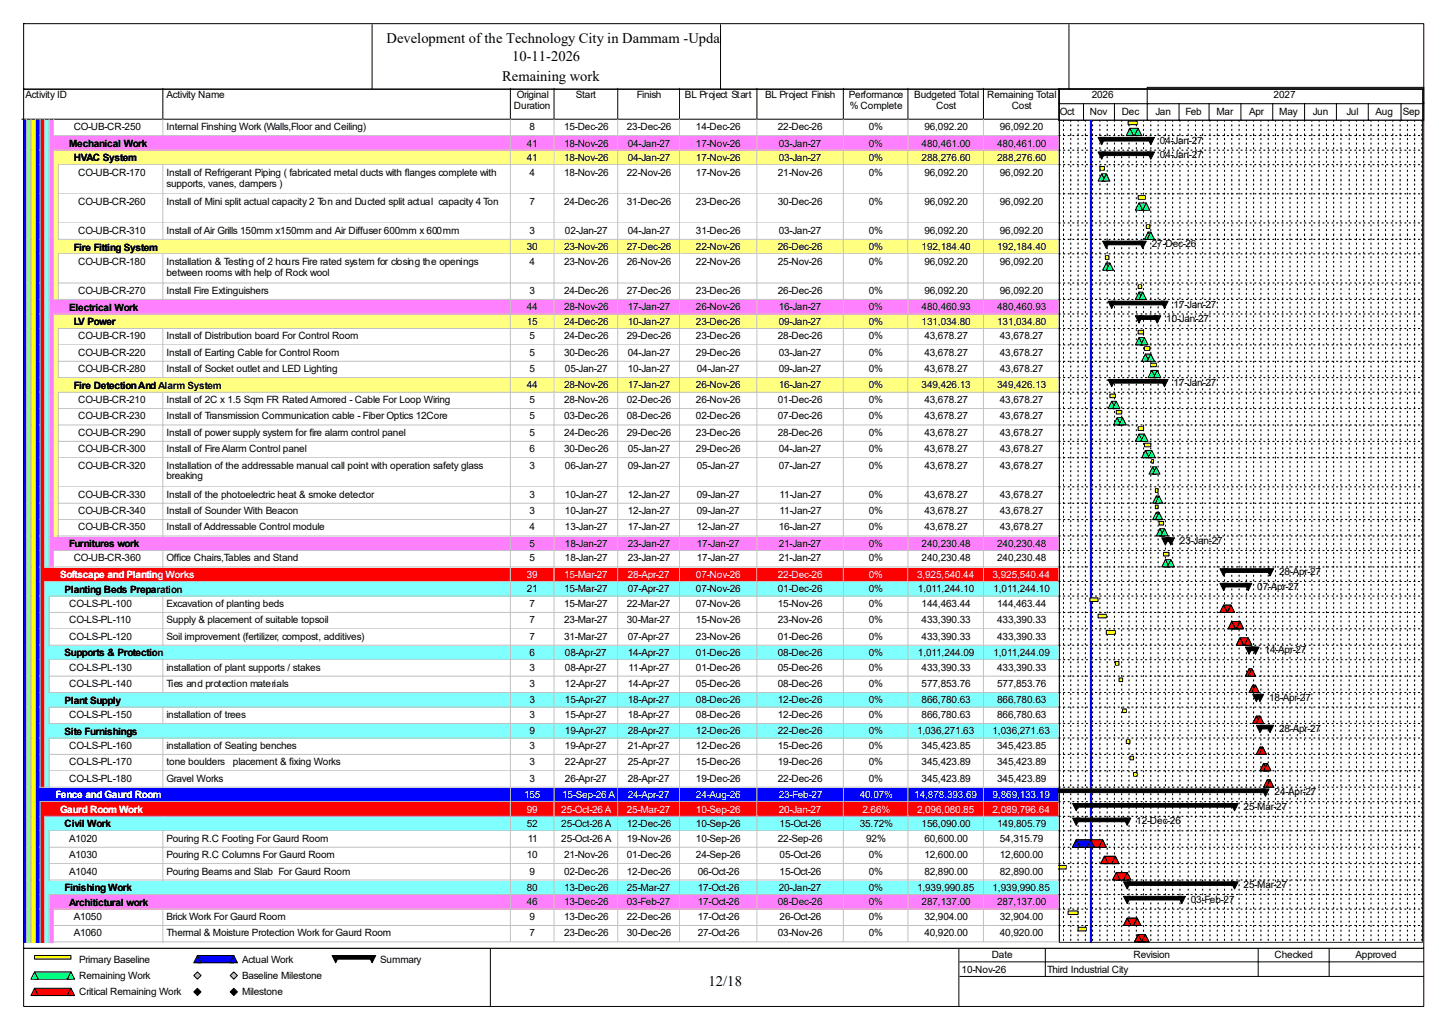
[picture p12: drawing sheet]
<svg xmlns="http://www.w3.org/2000/svg" width="420mm" height="297mm" viewBox="0 0 420 297" stroke-linecap="round" stroke-linejoin="round" font-family="sans-serif">
<defs><g id="words">
<g font-size="4.2">
<text x="112.1" y="12.4">Development of the Technology City in Dammam -Update</text>
<text x="148.5" y="17.7">10-11-2026</text>
<text x="145.5" y="23.5">Remaining work</text>
<text x="205.4" y="285.6">12/18</text>
</g>
<g font-size="2.9">
<text x="7.4" y="28.4">Activity ID</text>
<text x="48.3" y="28.4">Activity Name</text>
<text x="149.8" y="28.4">Original</text>
<text x="166.9" y="28.4">Start</text>
<text x="184.6" y="28.4">Finish</text>
<text x="198.5" y="28.4">BL Project Start</text>
<text x="221.8" y="28.4">BL Project Finish</text>
<text x="246" y="28.4">Performance</text>
<text x="265" y="28.4">Budgeted Total</text>
<text x="286.1" y="28.4">Remaining Total</text>
<text x="316.4" y="28.4">2026</text>
<text x="369.1" y="28.4">2027</text>
<text x="149" y="31.6">Duration</text>
<text x="246.3" y="31.6">% Complete</text>
<text x="271.4" y="31.6">Cost</text>
<text x="293.2" y="31.6">Cost</text>
<text x="307.2" y="33.2">Oct</text>
<text x="315.9" y="33.2">Nov</text>
<text x="325.1" y="33.2">Dec</text>
<text x="334.9" y="33.2">Jan</text>
<text x="343.6" y="33.2">Feb</text>
<text x="352.6" y="33.2">Mar</text>
<text x="362" y="33.2">Apr</text>
<text x="370.8" y="33.2">May</text>
<text x="380.5" y="33.2">Jun</text>
<text x="390.3" y="33.2">Jul</text>
<text x="398.7" y="33.2">Aug</text>
<text x="406.6" y="33.2">Sep</text>
<text x="21.4" y="37.7">CO-UB-CR-250</text>
<text x="48.3" y="37.7">Internal Finshing Work (Walls,Floor and Ceiling)</text>
<text x="153.5" y="37.7">8</text>
<text x="163.5" y="37.7">15-Dec-26</text>
<text x="181.7" y="37.7">23-Dec-26</text>
<text x="201.7" y="37.7">14-Dec-26</text>
<text x="225.5" y="37.7">22-Dec-26</text>
<text x="251.8" y="37.7">0%</text>
<text x="267.9" y="37.7">96,092.20</text>
<text x="289.8" y="37.7">96,092.20</text>
<text x="336.2" y="41.7">04-Jan-27</text>
<text x="20" y="42.5">Mechanical Work</text>
<text x="21.4" y="46.7">HVAC System</text>
<text x="152.7" y="42.5">41</text>
<text x="152.7" y="46.7">41</text>
<text x="163.5" y="42.5">18-Nov-26</text>
<text x="163.5" y="46.7">18-Nov-26</text>
<text x="181.9" y="42.5">04-Jan-27</text>
<text x="181.9" y="46.7">04-Jan-27</text>
<text x="201.7" y="42.5">17-Nov-26</text>
<text x="201.7" y="46.7">17-Nov-26</text>
<text x="225.7" y="42.5">03-Jan-27</text>
<text x="225.7" y="46.7">03-Jan-27</text>
<text x="251.8" y="42.5">0%</text>
<text x="251.8" y="46.7">0%</text>
<text x="267.1" y="42.5">480,461.00</text>
<text x="267.1" y="46.7">288,276.60</text>
<text x="289" y="42.5">480,461.00</text>
<text x="289" y="46.7">288,276.60</text>
<text x="336.2" y="45.9">04-Jan-27</text>
<text x="22.7" y="50.9">CO-UB-CR-170</text>
<text x="48.3" y="50.9">Install of Refrigerant Piping ( fabricated metal ducts with flanges complete with</text>
<text x="153.5" y="50.9">4</text>
<text x="163.5" y="50.9">18-Nov-26</text>
<text x="181.7" y="50.9">22-Nov-26</text>
<text x="201.7" y="50.9">17-Nov-26</text>
<text x="225.5" y="50.9">21-Nov-26</text>
<text x="251.8" y="50.9">0%</text>
<text x="267.9" y="50.9">96,092.20</text>
<text x="289.8" y="50.9">96,092.20</text>
<text x="22.7" y="59.3">CO-UB-CR-260</text>
<text x="48.3" y="54.1">supports, vanes, dampers )</text>
<text x="48.3" y="59.3">Install of Mini split actual capacity 2 Ton and Ducted split actual capacity 4 Ton</text>
<text x="153.5" y="59.3">7</text>
<text x="163.5" y="59.3">24-Dec-26</text>
<text x="181.7" y="59.3">31-Dec-26</text>
<text x="201.7" y="59.3">23-Dec-26</text>
<text x="225.5" y="59.3">30-Dec-26</text>
<text x="251.8" y="59.3">0%</text>
<text x="267.9" y="59.3">96,092.20</text>
<text x="289.8" y="59.3">96,092.20</text>
<text x="22.7" y="67.8">CO-UB-CR-310</text>
<text x="48.3" y="67.8">Install of Air Grills 150mm x150mm and Air Diffuser 600mm x 600mm</text>
<text x="153.5" y="67.8">3</text>
<text x="163.7" y="67.8">02-Jan-27</text>
<text x="181.9" y="67.8">04-Jan-27</text>
<text x="201.7" y="67.8">31-Dec-26</text>
<text x="225.7" y="67.8">03-Jan-27</text>
<text x="251.8" y="67.8">0%</text>
<text x="267.9" y="67.8">96,092.20</text>
<text x="289.8" y="67.8">96,092.20</text>
<text x="333.8" y="71.7">27-Dec-26</text>
<text x="21.4" y="72.6">Fire Fitting System</text>
<text x="22.7" y="76.7">CO-UB-CR-180</text>
<text x="48.3" y="76.7">Installation &amp; Testing of 2 hours Fire rated system for closing the openings</text>
<text x="152.7" y="72.5">30</text>
<text x="153.5" y="76.7">4</text>
<text x="163.5" y="72.5">23-Nov-26</text>
<text x="163.5" y="76.7">23-Nov-26</text>
<text x="181.7" y="72.5">27-Dec-26</text>
<text x="181.7" y="76.7">26-Nov-26</text>
<text x="201.7" y="72.5">22-Nov-26</text>
<text x="201.7" y="76.7">22-Nov-26</text>
<text x="225.5" y="72.5">26-Dec-26</text>
<text x="225.5" y="76.7">25-Nov-26</text>
<text x="251.8" y="72.5">0%</text>
<text x="251.8" y="76.7">0%</text>
<text x="267.1" y="72.5">192,184.40</text>
<text x="267.9" y="76.7">96,092.20</text>
<text x="289" y="72.5">192,184.40</text>
<text x="289.8" y="76.7">96,092.20</text>
<text x="48.3" y="79.9">between rooms with help of Rock wool</text>
<text x="22.7" y="85.2">CO-UB-CR-270</text>
<text x="48.3" y="85.2">Install Fire Extinguishers</text>
<text x="152.7" y="89.9">44</text>
<text x="153.5" y="85.2">3</text>
<text x="163.5" y="85.2">24-Dec-26</text>
<text x="163.5" y="89.9">28-Nov-26</text>
<text x="181.7" y="85.2">27-Dec-26</text>
<text x="181.9" y="89.9">17-Jan-27</text>
<text x="201.7" y="85.2">23-Dec-26</text>
<text x="201.7" y="89.9">26-Nov-26</text>
<text x="225.5" y="85.2">26-Dec-26</text>
<text x="225.7" y="89.9">16-Jan-27</text>
<text x="251.8" y="85.2">0%</text>
<text x="251.8" y="89.9">0%</text>
<text x="267.1" y="89.9">480,460.93</text>
<text x="267.9" y="85.2">96,092.20</text>
<text x="289" y="89.9">480,460.93</text>
<text x="289.8" y="85.2">96,092.20</text>
<text x="340.1" y="89.1">17-Jan-27</text>
<text x="20" y="90">Electrical Work</text>
<text x="21.4" y="94.2">LV Power</text>
<text x="152.7" y="94.1">15</text>
<text x="163.5" y="94.1">24-Dec-26</text>
<text x="181.9" y="94.1">10-Jan-27</text>
<text x="201.7" y="94.1">23-Dec-26</text>
<text x="225.7" y="94.1">09-Jan-27</text>
<text x="251.8" y="94.1">0%</text>
<text x="267.1" y="94.1">131,034.80</text>
<text x="289" y="94.1">131,034.80</text>
<text x="338" y="93.3">10-Jan-27</text>
<text x="22.7" y="98.3">CO-UB-CR-190</text>
<text x="48.3" y="98.3">Install of Distribution board For Control Room</text>
<text x="153.5" y="98.3">5</text>
<text x="163.5" y="98.3">24-Dec-26</text>
<text x="181.7" y="98.3">29-Dec-26</text>
<text x="201.7" y="98.3">23-Dec-26</text>
<text x="225.5" y="98.3">28-Dec-26</text>
<text x="251.8" y="98.3">0%</text>
<text x="267.9" y="98.3">43,678.27</text>
<text x="289.8" y="98.3">43,678.27</text>
<text x="22.7" y="103.1">CO-UB-CR-220</text>
<text x="22.7" y="107.8">CO-UB-CR-280</text>
<text x="48.3" y="103.1">Install of Earting Cable for Control Room</text>
<text x="48.3" y="107.8">Install of Socket outlet and LED Lighting</text>
<text x="153.5" y="103.1">5</text>
<text x="153.5" y="107.8">5</text>
<text x="163.5" y="103.1">30-Dec-26</text>
<text x="163.7" y="107.8">05-Jan-27</text>
<text x="181.9" y="103.1">04-Jan-27</text>
<text x="181.9" y="107.8">10-Jan-27</text>
<text x="201.7" y="103.1">29-Dec-26</text>
<text x="202" y="107.8">04-Jan-27</text>
<text x="225.7" y="103.1">03-Jan-27</text>
<text x="225.7" y="107.8">09-Jan-27</text>
<text x="251.8" y="103.1">0%</text>
<text x="251.8" y="107.8">0%</text>
<text x="267.9" y="103.1">43,678.27</text>
<text x="267.9" y="107.8">43,678.27</text>
<text x="289.8" y="103.1">43,678.27</text>
<text x="289.8" y="107.8">43,678.27</text>
<text x="21.4" y="112.6">Fire Detection And Alarm System</text>
<text x="152.7" y="112.6">44</text>
<text x="163.5" y="112.6">28-Nov-26</text>
<text x="181.9" y="112.6">17-Jan-27</text>
<text x="201.7" y="112.6">26-Nov-26</text>
<text x="225.7" y="112.6">16-Jan-27</text>
<text x="251.8" y="112.6">0%</text>
<text x="267.1" y="112.6">349,426.13</text>
<text x="289" y="112.6">349,426.13</text>
<text x="340.1" y="111.8">17-Jan-27</text>
<text x="22.7" y="116.8">CO-UB-CR-210</text>
<text x="48.3" y="116.8">Install of 2C x 1.5 Sqm FR Rated Armored - Cable For Loop Wiring</text>
<text x="153.5" y="116.8">5</text>
<text x="163.5" y="116.8">28-Nov-26</text>
<text x="181.7" y="116.8">02-Dec-26</text>
<text x="201.7" y="116.8">26-Nov-26</text>
<text x="225.5" y="116.8">01-Dec-26</text>
<text x="251.8" y="116.8">0%</text>
<text x="267.9" y="116.8">43,678.27</text>
<text x="289.8" y="116.8">43,678.27</text>
<text x="22.7" y="121.5">CO-UB-CR-230</text>
<text x="48.3" y="121.5">Install of Transmission Communication cable - Fiber Optics 12Core</text>
<text x="153.5" y="121.5">5</text>
<text x="163.5" y="121.5">03-Dec-26</text>
<text x="181.7" y="121.5">08-Dec-26</text>
<text x="201.7" y="121.5">02-Dec-26</text>
<text x="225.5" y="121.5">07-Dec-26</text>
<text x="251.8" y="121.5">0%</text>
<text x="267.9" y="121.5">43,678.27</text>
<text x="289.8" y="121.5">43,678.27</text>
<text x="22.7" y="126.3">CO-UB-CR-290</text>
<text x="22.7" y="131.1">CO-UB-CR-300</text>
<text x="48.3" y="126.3">Install of power supply system for fire alarm control panel</text>
<text x="48.3" y="131.1">Install of Fire Alarm Control panel</text>
<text x="153.5" y="126.3">5</text>
<text x="153.5" y="131.1">6</text>
<text x="163.5" y="126.3">24-Dec-26</text>
<text x="163.5" y="131.1">30-Dec-26</text>
<text x="181.7" y="126.3">29-Dec-26</text>
<text x="181.9" y="131.1">05-Jan-27</text>
<text x="201.7" y="126.3">23-Dec-26</text>
<text x="201.7" y="131.1">29-Dec-26</text>
<text x="225.5" y="126.3">28-Dec-26</text>
<text x="225.7" y="131.1">04-Jan-27</text>
<text x="251.8" y="126.3">0%</text>
<text x="251.8" y="131.1">0%</text>
<text x="267.9" y="126.3">43,678.27</text>
<text x="267.9" y="131.1">43,678.27</text>
<text x="289.8" y="126.3">43,678.27</text>
<text x="289.8" y="131.1">43,678.27</text>
<text x="22.7" y="135.8">CO-UB-CR-320</text>
<text x="48.3" y="135.8">Installation of the addressable manual call point with operation safety glass</text>
<text x="153.5" y="135.8">3</text>
<text x="163.7" y="135.8">06-Jan-27</text>
<text x="181.9" y="135.8">09-Jan-27</text>
<text x="202" y="135.8">05-Jan-27</text>
<text x="225.7" y="135.8">07-Jan-27</text>
<text x="251.8" y="135.8">0%</text>
<text x="267.9" y="135.8">43,678.27</text>
<text x="289.8" y="135.8">43,678.27</text>
<text x="48.3" y="138.9">breaking</text>
<text x="22.7" y="144.2">CO-UB-CR-330</text>
<text x="22.7" y="149">CO-UB-CR-340</text>
<text x="48.3" y="144.2">Install of the photoelectric heat &amp; smoke detector</text>
<text x="48.3" y="149">Install of Sounder With Beacon</text>
<text x="153.5" y="144.2">3</text>
<text x="153.5" y="149">3</text>
<text x="163.7" y="144.2">10-Jan-27</text>
<text x="163.7" y="149">10-Jan-27</text>
<text x="181.9" y="144.2">12-Jan-27</text>
<text x="181.9" y="149">12-Jan-27</text>
<text x="202" y="144.2">09-Jan-27</text>
<text x="202" y="149">09-Jan-27</text>
<text x="226" y="144.2">11-Jan-27</text>
<text x="226" y="149">11-Jan-27</text>
<text x="251.8" y="144.2">0%</text>
<text x="251.8" y="149">0%</text>
<text x="267.9" y="144.2">43,678.27</text>
<text x="267.9" y="149">43,678.27</text>
<text x="289.8" y="144.2">43,678.27</text>
<text x="289.8" y="149">43,678.27</text>
<text x="22.7" y="153.7">CO-UB-CR-350</text>
<text x="48.3" y="153.7">Install of Addressable Control module</text>
<text x="153.5" y="153.7">4</text>
<text x="163.7" y="153.7">13-Jan-27</text>
<text x="181.9" y="153.7">17-Jan-27</text>
<text x="202" y="153.7">12-Jan-27</text>
<text x="225.7" y="153.7">16-Jan-27</text>
<text x="251.8" y="153.7">0%</text>
<text x="267.9" y="153.7">43,678.27</text>
<text x="289.8" y="153.7">43,678.27</text>
<text x="20" y="158.5">Furnitures work</text>
<text x="153.5" y="158.5">5</text>
<text x="163.7" y="158.5">18-Jan-27</text>
<text x="181.9" y="158.5">23-Jan-27</text>
<text x="202" y="158.5">17-Jan-27</text>
<text x="225.7" y="158.5">21-Jan-27</text>
<text x="251.8" y="158.5">0%</text>
<text x="267.1" y="158.5">240,230.48</text>
<text x="289" y="158.5">240,230.48</text>
<text x="342" y="157.7">23-Jan-27</text>
<text x="21.4" y="162.7">CO-UB-CR-360</text>
<text x="48.3" y="162.7">Office Chairs,Tables and Stand</text>
<text x="153.5" y="162.7">5</text>
<text x="163.7" y="162.7">18-Jan-27</text>
<text x="181.9" y="162.7">23-Jan-27</text>
<text x="202" y="162.7">17-Jan-27</text>
<text x="225.7" y="162.7">21-Jan-27</text>
<text x="251.8" y="162.7">0%</text>
<text x="267.1" y="162.7">240,230.48</text>
<text x="289" y="162.7">240,230.48</text>
<text x="370.8" y="166.6">28-Apr-27</text>
<text x="18.7" y="171.7">Planting Beds Preparation</text>
<text x="152.7" y="171.7">21</text>
<text x="163.5" y="171.7">15-Mar-27</text>
<text x="181.9" y="171.7">07-Apr-27</text>
<text x="201.7" y="171.7">07-Nov-26</text>
<text x="225.5" y="171.7">01-Dec-26</text>
<text x="251.8" y="171.7">0%</text>
<text x="266.1" y="171.7">1,011,244.10</text>
<text x="288" y="171.7">1,011,244.10</text>
<text x="364.4" y="170.9">07-Apr-27</text>
<text x="20" y="175.9">CO-LS-PL-100</text>
<text x="48.3" y="175.9">Excavation of planting beds</text>
<text x="153.5" y="175.9">7</text>
<text x="163.5" y="175.9">15-Mar-27</text>
<text x="181.7" y="175.9">22-Mar-27</text>
<text x="201.7" y="175.9">07-Nov-26</text>
<text x="225.5" y="175.9">15-Nov-26</text>
<text x="251.8" y="175.9">0%</text>
<text x="267.1" y="175.9">144,463.44</text>
<text x="289" y="175.9">144,463.44</text>
<text x="20" y="180.6">CO-LS-PL-110</text>
<text x="20" y="185.4">CO-LS-PL-120</text>
<text x="48.3" y="180.6">Supply &amp; placement of suitable topsoil</text>
<text x="48.3" y="185.4">Soil improvement (fertilizer, compost, additives)</text>
<text x="153.5" y="180.6">7</text>
<text x="153.5" y="185.4">7</text>
<text x="163.5" y="180.6">23-Mar-27</text>
<text x="163.5" y="185.4">31-Mar-27</text>
<text x="181.7" y="180.6">30-Mar-27</text>
<text x="181.9" y="185.4">07-Apr-27</text>
<text x="201.7" y="180.6">15-Nov-26</text>
<text x="201.7" y="185.4">23-Nov-26</text>
<text x="225.5" y="180.6">23-Nov-26</text>
<text x="225.5" y="185.4">01-Dec-26</text>
<text x="251.8" y="180.6">0%</text>
<text x="251.8" y="185.4">0%</text>
<text x="267.1" y="180.6">433,390.33</text>
<text x="267.1" y="185.4">433,390.33</text>
<text x="289" y="180.6">433,390.33</text>
<text x="289" y="185.4">433,390.33</text>
<text x="18.7" y="190.2">Supports &amp; Protection</text>
<text x="153.5" y="190.1">6</text>
<text x="163.7" y="190.1">08-Apr-27</text>
<text x="181.9" y="190.1">14-Apr-27</text>
<text x="201.7" y="190.1">01-Dec-26</text>
<text x="225.5" y="190.1">08-Dec-26</text>
<text x="251.8" y="190.1">0%</text>
<text x="266.1" y="190.1">1,011,244.09</text>
<text x="288" y="190.1">1,011,244.09</text>
<text x="366.5" y="189.3">14-Apr-27</text>
<text x="20" y="194.3">CO-LS-PL-130</text>
<text x="48.3" y="194.3">installation of plant supports / stakes</text>
<text x="153.5" y="194.3">3</text>
<text x="163.7" y="194.3">08-Apr-27</text>
<text x="182.2" y="194.3">11-Apr-27</text>
<text x="201.7" y="194.3">01-Dec-26</text>
<text x="225.5" y="194.3">05-Dec-26</text>
<text x="251.8" y="194.3">0%</text>
<text x="267.1" y="194.3">433,390.33</text>
<text x="289" y="194.3">433,390.33</text>
<text x="18.7" y="203.9">Plant Supply</text>
<text x="20" y="199.1">CO-LS-PL-140</text>
<text x="48.3" y="199.1">Ties and protection materials</text>
<text x="153.5" y="199.1">3</text>
<text x="153.5" y="203.8">3</text>
<text x="163.7" y="199.1">12-Apr-27</text>
<text x="163.7" y="203.8">15-Apr-27</text>
<text x="181.9" y="199.1">14-Apr-27</text>
<text x="181.9" y="203.8">18-Apr-27</text>
<text x="201.7" y="199.1">05-Dec-26</text>
<text x="201.7" y="203.8">08-Dec-26</text>
<text x="225.5" y="199.1">08-Dec-26</text>
<text x="225.5" y="203.8">12-Dec-26</text>
<text x="251.8" y="199.1">0%</text>
<text x="251.8" y="203.8">0%</text>
<text x="267.1" y="199.1">577,853.76</text>
<text x="267.1" y="203.8">866,780.63</text>
<text x="289" y="199.1">577,853.76</text>
<text x="289" y="203.8">866,780.63</text>
<text x="367.8" y="203">18-Apr-27</text>
<text x="20" y="208">CO-LS-PL-150</text>
<text x="48.3" y="208">installation of trees</text>
<text x="153.5" y="208">3</text>
<text x="163.7" y="208">15-Apr-27</text>
<text x="181.9" y="208">18-Apr-27</text>
<text x="201.7" y="208">08-Dec-26</text>
<text x="225.5" y="208">12-Dec-26</text>
<text x="251.8" y="208">0%</text>
<text x="267.1" y="208">866,780.63</text>
<text x="289" y="208">866,780.63</text>
<text x="18.7" y="212.9">Site Furnishings</text>
<text x="153.5" y="212.8">9</text>
<text x="163.7" y="212.8">19-Apr-27</text>
<text x="181.9" y="212.8">28-Apr-27</text>
<text x="201.7" y="212.8">12-Dec-26</text>
<text x="225.5" y="212.8">22-Dec-26</text>
<text x="251.8" y="212.8">0%</text>
<text x="265.8" y="212.8">1,036,271.63</text>
<text x="287.7" y="212.8">1,036,271.63</text>
<text x="370.8" y="212">28-Apr-27</text>
<text x="20" y="217">CO-LS-PL-160</text>
<text x="20" y="221.7">CO-LS-PL-170</text>
<text x="48.3" y="217">installation of Seating benches</text>
<text x="48.3" y="221.7">tone boulders</text>
<text x="67.5" y="221.7">placement &amp; fixing Works</text>
<text x="153.5" y="217">3</text>
<text x="153.5" y="221.7">3</text>
<text x="163.7" y="217">19-Apr-27</text>
<text x="163.7" y="221.7">22-Apr-27</text>
<text x="181.9" y="217">21-Apr-27</text>
<text x="181.9" y="221.7">25-Apr-27</text>
<text x="201.7" y="217">12-Dec-26</text>
<text x="201.7" y="221.7">15-Dec-26</text>
<text x="225.5" y="217">15-Dec-26</text>
<text x="225.5" y="221.7">19-Dec-26</text>
<text x="251.8" y="217">0%</text>
<text x="251.8" y="221.7">0%</text>
<text x="267.1" y="217">345,423.85</text>
<text x="267.1" y="221.7">345,423.89</text>
<text x="289" y="217">345,423.85</text>
<text x="289" y="221.7">345,423.89</text>
<text x="20" y="226.5">CO-LS-PL-180</text>
<text x="48.3" y="226.5">Gravel Works</text>
<text x="153.5" y="226.5">3</text>
<text x="163.7" y="226.5">26-Apr-27</text>
<text x="181.9" y="226.5">28-Apr-27</text>
<text x="201.7" y="226.5">19-Dec-26</text>
<text x="225.5" y="226.5">22-Dec-26</text>
<text x="251.8" y="226.5">0%</text>
<text x="267.1" y="226.5">345,423.89</text>
<text x="289" y="226.5">345,423.89</text>
<text x="369.4" y="230.5">24-Apr-27</text>
<text x="18.7" y="239.8">Civil Work</text>
<text x="152.7" y="239.7">52</text>
<text x="162.7" y="239.7">25-Oct-26 A</text>
<text x="181.7" y="239.7">12-Dec-26</text>
<text x="201.7" y="239.7">10-Sep-26</text>
<text x="226" y="239.7">15-Oct-26</text>
<text x="249.2" y="239.7">35.72%</text>
<text x="267.1" y="239.7">156,090.00</text>
<text x="289" y="239.7">149,805.79</text>
<text x="329.4" y="238.9">12-Dec-26</text>
<text x="360.5" y="234.7">25-Mar-27</text>
<text x="20" y="243.9">A1020</text>
<text x="48.3" y="243.9">Pouring R.C Footing For Gaurd Room</text>
<text x="153" y="243.9">11</text>
<text x="162.7" y="243.9">25-Oct-26 A</text>
<text x="181.7" y="243.9">19-Nov-26</text>
<text x="201.7" y="243.9">10-Sep-26</text>
<text x="225.5" y="243.9">22-Sep-26</text>
<text x="251" y="243.9">92%</text>
<text x="267.9" y="243.9">60,600.00</text>
<text x="289.8" y="243.9">54,315.79</text>
<text x="20" y="248.7">A1030</text>
<text x="48.3" y="248.7">Pouring R.C Columns For Gaurd Room</text>
<text x="152.7" y="248.7">10</text>
<text x="163.5" y="248.7">21-Nov-26</text>
<text x="181.7" y="248.7">01-Dec-26</text>
<text x="201.7" y="248.7">24-Sep-26</text>
<text x="226" y="248.7">05-Oct-26</text>
<text x="251.8" y="248.7">0%</text>
<text x="267.9" y="248.7">12,600.00</text>
<text x="289.8" y="248.7">12,600.00</text>
<text x="20" y="253.4">A1040</text>
<text x="48.3" y="253.4">Pouring Beams and Slab For Gaurd Room</text>
<text x="153.5" y="253.4">9</text>
<text x="163.5" y="253.4">02-Dec-26</text>
<text x="181.7" y="253.4">12-Dec-26</text>
<text x="202.3" y="253.4">06-Oct-26</text>
<text x="226" y="253.4">15-Oct-26</text>
<text x="251.8" y="253.4">0%</text>
<text x="267.9" y="253.4">82,890.00</text>
<text x="289.8" y="253.4">82,890.00</text>
<text x="360.5" y="257.3">25-Mar-27</text>
<text x="18.7" y="258.2">Finishing Work</text>
<text x="20" y="262.4">Architictural work</text>
<text x="152.7" y="258.1">80</text>
<text x="152.7" y="262.3">46</text>
<text x="163.5" y="258.1">13-Dec-26</text>
<text x="163.5" y="262.3">13-Dec-26</text>
<text x="181.7" y="258.1">25-Mar-27</text>
<text x="181.7" y="262.3">03-Feb-27</text>
<text x="202.3" y="258.1">17-Oct-26</text>
<text x="202.3" y="262.3">17-Oct-26</text>
<text x="225.5" y="262.3">08-Dec-26</text>
<text x="225.7" y="258.1">20-Jan-27</text>
<text x="251.8" y="258.1">0%</text>
<text x="251.8" y="262.3">0%</text>
<text x="265.8" y="258.1">1,939,990.85</text>
<text x="267.1" y="262.3">287,137.00</text>
<text x="287.7" y="258.1">1,939,990.85</text>
<text x="289" y="262.3">287,137.00</text>
<text x="345.2" y="261.6">03-Feb-27</text>
<text x="21.4" y="266.6">A1050</text>
<text x="48.3" y="266.6">Brick Work For Gaurd Room</text>
<text x="153.5" y="266.6">9</text>
<text x="163.5" y="266.6">13-Dec-26</text>
<text x="181.7" y="266.6">22-Dec-26</text>
<text x="202.3" y="266.6">17-Oct-26</text>
<text x="226" y="266.6">26-Oct-26</text>
<text x="251.8" y="266.6">0%</text>
<text x="267.9" y="266.6">32,904.00</text>
<text x="289.8" y="266.6">32,904.00</text>
<text x="21.4" y="271.3">A1060</text>
<text x="48.3" y="271.3">Thermal &amp; Moisture Protection Work for Gaurd Room</text>
<text x="153.5" y="271.3">7</text>
<text x="163.5" y="271.3">23-Dec-26</text>
<text x="181.7" y="271.3">30-Dec-26</text>
<text x="202.3" y="271.3">27-Oct-26</text>
<text x="225.5" y="271.3">03-Nov-26</text>
<text x="251.8" y="271.3">0%</text>
<text x="267.9" y="271.3">40,920.00</text>
<text x="289.8" y="271.3">40,920.00</text>
<text x="22.9" y="279">Primary Baseline</text>
<text x="70.1" y="279">Actual Work</text>
<text x="110.2" y="279">Summary</text>
<text x="278.7" y="281.9">10-Nov-26</text>
<text x="287.4" y="277.7">Date</text>
<text x="303.5" y="281.9">Third Industrial City</text>
<text x="328.5" y="277.7">Revision</text>
<text x="369.4" y="277.7">Checked</text>
<text x="392.9" y="277.7">Approved</text>
<text x="22.9" y="283.7">Remaining Work</text>
<text x="70.1" y="283.7">Baseline Milestone</text>
<text x="22.9" y="288.5">Critical Remaining Work</text>
<text x="70.1" y="288.5">Milestone</text>
</g>
<g font-size="2.9" fill="#fff">
<text x="17.4" y="167.5">Softscape and Planting Works</text>
<text x="152.7" y="167.4">39</text>
<text x="163.5" y="167.4">15-Mar-27</text>
<text x="181.9" y="167.4">28-Apr-27</text>
<text x="201.7" y="167.4">07-Nov-26</text>
<text x="225.5" y="167.4">22-Dec-26</text>
<text x="251.8" y="167.4">0%</text>
<text x="265.8" y="167.4">3,925,540.44</text>
<text x="287.7" y="167.4">3,925,540.44</text>
<text x="16.1" y="231.3">Fence and Gaurd Room</text>
<text x="151.9" y="231.2">155</text>
<text x="162.9" y="231.2">15-Sep-26 A</text>
<text x="181.9" y="231.2">24-Apr-27</text>
<text x="201.7" y="231.2">24-Aug-26</text>
<text x="225.7" y="231.2">23-Feb-27</text>
<text x="249.2" y="231.2">40.07%</text>
<text x="265" y="231.2">14,878,393.69</text>
<text x="287.7" y="231.2">9,869,133.19</text>
<text x="17.4" y="235.5">Gaurd Room Work</text>
<text x="152.7" y="235.5">99</text>
<text x="162.7" y="235.5">25-Oct-26 A</text>
<text x="181.7" y="235.5">25-Mar-27</text>
<text x="201.7" y="235.5">10-Sep-26</text>
<text x="225.7" y="235.5">20-Jan-27</text>
<text x="250" y="235.5">2.66%</text>
<text x="265.8" y="235.5">2,096,080.85</text>
<text x="287.7" y="235.5">2,089,796.64</text>
</g>
</g></defs>
<path d="M47.2 25.6v8.9h-40.9" fill="none" stroke="#000" stroke-width=".29"/>
<path d="M47.5 25.6h100.7v9.2h-100.7z" fill="#fff"/>
<path d="M147.9 25.6v8.9h-100.7" fill="none" stroke="#000" stroke-width=".29"/>
<path d="M148.2 25.6h12.7v9.2h-12.7z" fill="#fff"/>
<path d="M160.6 25.6v8.9h-12.7" fill="none" stroke="#000" stroke-width=".29"/>
<path d="M160.9 25.6h18.4v9.2h-18.4z" fill="#fff"/>
<path d="M179 25.6v8.9h-18.4" fill="none" stroke="#000" stroke-width=".29"/>
<path d="M179.3 25.6h17.9v9.2h-17.9z" fill="#fff"/>
<path d="M197 25.6v8.9h-18" fill="none" stroke="#000" stroke-width=".29"/>
<path d="M197.2 25.6h22.5v9.2h-22.5z" fill="#fff"/>
<path d="M219.4 25.6v8.9h-22.4" fill="none" stroke="#000" stroke-width=".29"/>
<path d="M219.7 25.6h25v9.2h-25z" fill="#fff"/>
<path d="M244.4 25.6v8.9h-25" fill="none" stroke="#000" stroke-width=".29"/>
<path d="M244.7 25.6h18.7v9.2h-18.7z" fill="#fff"/>
<path d="M263.2 25.6v8.9h-18.8" fill="none" stroke="#000" stroke-width=".29"/>
<path d="M263.4 25.6h21.9v9.2h-21.9z" fill="#fff"/>
<path d="M285 25.6v8.9h-21.8" fill="none" stroke="#000" stroke-width=".29"/>
<path d="M285.3 25.6h21.9v9.2h-21.9z" fill="#fff"/>
<path d="M306.9 25.6v8.9h-21.9" fill="none" stroke="#000" stroke-width=".29"/>
<path d="M6.6 34.8h1.3v4.7h-1.3z" fill="#00f"/>
<path d="M7.6 34.5v5.1" fill="none" stroke="#c0c0c0" stroke-width=".29"/>
<path d="M7.9 34.8h1.3v4.7h-1.3z" fill="#80ff80"/>
<path d="M9 34.5v5.1" fill="none" stroke="#c0c0c0" stroke-width=".29"/>
<path d="M9.2 34.8h1.3v4.7h-1.3z" fill="#ff0"/>
<path d="M10.3 34.5v5.1" fill="none" stroke="#c0c0c0" stroke-width=".29"/>
<path d="M10.5 34.8h1.4v4.7h-1.4z" fill="#00f"/>
<path d="M11.6 34.5v5.1" fill="none" stroke="#c0c0c0" stroke-width=".29"/>
<path d="M11.9 34.8h1.3v4.7h-1.3z" fill="#f00"/>
<path d="M12.9 34.5v5.1" fill="none" stroke="#c0c0c0" stroke-width=".29"/>
<path d="M13.2 34.8h1.3v4.7h-1.3z" fill="#80ffff"/>
<path d="M14.2 34.5v5.1" fill="none" stroke="#c0c0c0" stroke-width=".29"/>
<path d="M14.5 34.8h1.3v4.7h-1.3z" fill="#ff80ff"/>
<path d="M15.6 34.5v5.1" fill="none" stroke="#c0c0c0" stroke-width=".29"/>
<path d="M15.8 34.8h31.7v4.7h-31.7z" fill="#fff"/>
<path d="M15.6 39.3h31.9M47.2 34.5v5.1" fill="none" stroke="#c0c0c0" stroke-width=".29"/>
<path d="M47.5 34.8h100.7v4.7h-100.7z" fill="#fff"/>
<path d="M147.9 34.5v4.8h-100.4" fill="none" stroke="#c0c0c0" stroke-width=".29"/>
<path d="M148.2 34.8h12.7v4.7h-12.7z" fill="#fff"/>
<path d="M160.6 34.5v4.8h-12.4" fill="none" stroke="#c0c0c0" stroke-width=".29"/>
<path d="M160.9 34.8h18.4v4.7h-18.4z" fill="#fff"/>
<path d="M179 34.5v4.8h-18.1" fill="none" stroke="#c0c0c0" stroke-width=".29"/>
<path d="M179.3 34.8h17.9v4.7h-17.9z" fill="#fff"/>
<path d="M197 34.5v4.8h-17.7" fill="none" stroke="#c0c0c0" stroke-width=".29"/>
<path d="M197.2 34.8h22.5v4.7h-22.5z" fill="#fff"/>
<path d="M219.4 34.5v4.8h-22.2" fill="none" stroke="#c0c0c0" stroke-width=".29"/>
<path d="M219.7 34.8h25v4.7h-25z" fill="#fff"/>
<path d="M244.4 34.5v4.8h-24.7" fill="none" stroke="#c0c0c0" stroke-width=".29"/>
<path d="M244.7 34.8h18.7v4.7h-18.7z" fill="#fff"/>
<path d="M263.2 34.5v4.8h-18.5" fill="none" stroke="#c0c0c0" stroke-width=".29"/>
<path d="M263.4 34.8h21.9v4.7h-21.9z" fill="#fff"/>
<path d="M285 34.5v4.8h-21.6" fill="none" stroke="#c0c0c0" stroke-width=".29"/>
<path d="M285.3 34.8h21.9v4.7h-21.9z" fill="#fff"/>
<path d="M306.9 34.5v4.8h-21.6" fill="none" stroke="#c0c0c0" stroke-width=".29"/>
<path d="M6.6 39.5h1.3v4.3h-1.3z" fill="#00f"/>
<path d="M7.6 39.3v4.5" fill="none" stroke="#c0c0c0" stroke-width=".29"/>
<path d="M7.9 39.5h1.3v4.3h-1.3z" fill="#80ff80"/>
<path d="M9 39.3v4.5" fill="none" stroke="#c0c0c0" stroke-width=".29"/>
<path d="M9.2 39.5h1.3v4.3h-1.3z" fill="#ff0"/>
<path d="M10.3 39.3v4.5" fill="none" stroke="#c0c0c0" stroke-width=".29"/>
<path d="M10.5 39.5h1.4v4.3h-1.4z" fill="#00f"/>
<path d="M11.6 39.3v4.5" fill="none" stroke="#c0c0c0" stroke-width=".29"/>
<path d="M11.9 39.5h1.3v4.3h-1.3z" fill="#f00"/>
<path d="M12.9 39.3v4.5" fill="none" stroke="#c0c0c0" stroke-width=".29"/>
<path d="M13.2 39.5h1.3v4.3h-1.3z" fill="#80ffff"/>
<path d="M14.2 39.3v4.5" fill="none" stroke="#c0c0c0" stroke-width=".29"/>
<path d="M14.5 39.5h33v4.3h-33z" fill="#ff80ff"/>
<path d="M15.6 43.5h31.9" fill="none" stroke="#c0c0c0" stroke-width=".29"/>
<path d="M47.5 39.5h100.7v4.3h-100.7z" fill="#ff80ff"/>
<path d="M147.9 39.3v4.2h-100.4" fill="none" stroke="#c0c0c0" stroke-width=".29"/>
<path d="M148.2 39.5h12.7v4.3h-12.7z" fill="#ff80ff"/>
<path d="M160.6 39.3v4.2h-12.4" fill="none" stroke="#c0c0c0" stroke-width=".29"/>
<path d="M160.9 39.5h18.4v4.3h-18.4z" fill="#ff80ff"/>
<path d="M179 39.3v4.2h-18.1" fill="none" stroke="#c0c0c0" stroke-width=".29"/>
<path d="M179.3 39.5h17.9v4.3h-17.9z" fill="#ff80ff"/>
<path d="M197 39.3v4.2h-17.7" fill="none" stroke="#c0c0c0" stroke-width=".29"/>
<path d="M197.2 39.5h22.5v4.3h-22.5z" fill="#ff80ff"/>
<path d="M219.4 39.3v4.2h-22.2" fill="none" stroke="#c0c0c0" stroke-width=".29"/>
<path d="M219.7 39.5h25v4.3h-25z" fill="#ff80ff"/>
<path d="M244.4 39.3v4.2h-24.7" fill="none" stroke="#c0c0c0" stroke-width=".29"/>
<path d="M244.7 39.5h18.7v4.3h-18.7z" fill="#ff80ff"/>
<path d="M263.2 39.3v4.2h-18.5" fill="none" stroke="#c0c0c0" stroke-width=".29"/>
<path d="M263.4 39.5h21.9v4.3h-21.9z" fill="#ff80ff"/>
<path d="M285 39.3v4.2h-21.6" fill="none" stroke="#c0c0c0" stroke-width=".29"/>
<path d="M285.3 39.5h21.9v4.3h-21.9z" fill="#ff80ff"/>
<path d="M306.9 39.3v4.2h-21.6" fill="none" stroke="#c0c0c0" stroke-width=".29"/>
<path d="M6.6 43.8h1.3v4.2h-1.3z" fill="#00f"/>
<path d="M7.6 43.5v4.5" fill="none" stroke="#c0c0c0" stroke-width=".29"/>
<path d="M7.9 43.8h1.3v4.2h-1.3z" fill="#80ff80"/>
<path d="M9 43.5v4.5" fill="none" stroke="#c0c0c0" stroke-width=".29"/>
<path d="M9.2 43.8h1.3v4.2h-1.3z" fill="#ff0"/>
<path d="M10.3 43.5v4.5" fill="none" stroke="#c0c0c0" stroke-width=".29"/>
<path d="M10.5 43.8h1.4v4.2h-1.4z" fill="#00f"/>
<path d="M11.6 43.5v4.5" fill="none" stroke="#c0c0c0" stroke-width=".29"/>
<path d="M11.9 43.8h1.3v4.2h-1.3z" fill="#f00"/>
<path d="M12.9 43.5v4.5" fill="none" stroke="#c0c0c0" stroke-width=".29"/>
<path d="M13.2 43.8h1.3v4.2h-1.3z" fill="#80ffff"/>
<path d="M14.2 43.5v4.5" fill="none" stroke="#c0c0c0" stroke-width=".29"/>
<path d="M14.5 43.8h1.3v4.2h-1.3z" fill="#ff80ff"/>
<path d="M15.6 43.5v4.5" fill="none" stroke="#c0c0c0" stroke-width=".29"/>
<path d="M15.8 43.8h31.7v4.2h-31.7z" fill="#ffff80"/>
<path d="M16.9 47.7h30.6" fill="none" stroke="#c0c0c0" stroke-width=".29"/>
<path d="M47.5 43.8h100.7v4.2h-100.7z" fill="#ffff80"/>
<path d="M147.9 43.5v4.2h-100.4" fill="none" stroke="#c0c0c0" stroke-width=".29"/>
<path d="M148.2 43.8h12.7v4.2h-12.7z" fill="#ffff80"/>
<path d="M160.6 43.5v4.2h-12.4" fill="none" stroke="#c0c0c0" stroke-width=".29"/>
<path d="M160.9 43.8h18.4v4.2h-18.4z" fill="#ffff80"/>
<path d="M179 43.5v4.2h-18.1" fill="none" stroke="#c0c0c0" stroke-width=".29"/>
<path d="M179.3 43.8h17.9v4.2h-17.9z" fill="#ffff80"/>
<path d="M197 43.5v4.2h-17.7" fill="none" stroke="#c0c0c0" stroke-width=".29"/>
<path d="M197.2 43.8h22.5v4.2h-22.5z" fill="#ffff80"/>
<path d="M219.4 43.5v4.2h-22.2" fill="none" stroke="#c0c0c0" stroke-width=".29"/>
<path d="M219.7 43.8h25v4.2h-25z" fill="#ffff80"/>
<path d="M244.4 43.5v4.2h-24.7" fill="none" stroke="#c0c0c0" stroke-width=".29"/>
<path d="M244.7 43.8h18.7v4.2h-18.7z" fill="#ffff80"/>
<path d="M263.2 43.5v4.2h-18.5" fill="none" stroke="#c0c0c0" stroke-width=".29"/>
<path d="M263.4 43.8h21.9v4.2h-21.9z" fill="#ffff80"/>
<path d="M285 43.5v4.2h-21.6" fill="none" stroke="#c0c0c0" stroke-width=".29"/>
<path d="M285.3 43.8h21.9v4.2h-21.9z" fill="#ffff80"/>
<path d="M306.9 43.5v4.2h-21.6" fill="none" stroke="#c0c0c0" stroke-width=".29"/>
<path d="M6.6 48h1.3v8.4h-1.3z" fill="#00f"/>
<path d="M7.6 47.7v8.7" fill="none" stroke="#c0c0c0" stroke-width=".29"/>
<path d="M7.9 48h1.3v8.4h-1.3z" fill="#80ff80"/>
<path d="M9 47.7v8.7" fill="none" stroke="#c0c0c0" stroke-width=".29"/>
<path d="M9.2 48h1.3v8.4h-1.3z" fill="#ff0"/>
<path d="M10.3 47.7v8.7" fill="none" stroke="#c0c0c0" stroke-width=".29"/>
<path d="M10.5 48h1.4v8.4h-1.4z" fill="#00f"/>
<path d="M11.6 47.7v8.7" fill="none" stroke="#c0c0c0" stroke-width=".29"/>
<path d="M11.9 48h1.3v8.4h-1.3z" fill="#f00"/>
<path d="M12.9 47.7v8.7" fill="none" stroke="#c0c0c0" stroke-width=".29"/>
<path d="M13.2 48h1.3v8.4h-1.3z" fill="#80ffff"/>
<path d="M14.2 47.7v8.7" fill="none" stroke="#c0c0c0" stroke-width=".29"/>
<path d="M14.5 48h1.3v8.4h-1.3z" fill="#ff80ff"/>
<path d="M15.6 47.7v8.7" fill="none" stroke="#c0c0c0" stroke-width=".29"/>
<path d="M15.8 48h1.3v8.4h-1.3z" fill="#ffff80"/>
<path d="M16.9 47.7v8.7" fill="none" stroke="#c0c0c0" stroke-width=".29"/>
<path d="M17.1 48h30.4v8.4h-30.4z" fill="#fff"/>
<path d="M16.9 56.2h30.6M47.2 47.7v8.7" fill="none" stroke="#c0c0c0" stroke-width=".29"/>
<path d="M47.5 48h100.7v8.4h-100.7z" fill="#fff"/>
<path d="M147.9 47.7v8.5h-100.4" fill="none" stroke="#c0c0c0" stroke-width=".29"/>
<path d="M148.2 48h12.7v8.4h-12.7z" fill="#fff"/>
<path d="M160.6 47.7v8.5h-12.4" fill="none" stroke="#c0c0c0" stroke-width=".29"/>
<path d="M160.9 48h18.4v8.4h-18.4z" fill="#fff"/>
<path d="M179 47.7v8.5h-18.1" fill="none" stroke="#c0c0c0" stroke-width=".29"/>
<path d="M179.3 48h17.9v8.4h-17.9z" fill="#fff"/>
<path d="M197 47.7v8.5h-17.7" fill="none" stroke="#c0c0c0" stroke-width=".29"/>
<path d="M197.2 48h22.5v8.4h-22.5z" fill="#fff"/>
<path d="M219.4 47.7v8.5h-22.2" fill="none" stroke="#c0c0c0" stroke-width=".29"/>
<path d="M219.7 48h25v8.4h-25z" fill="#fff"/>
<path d="M244.4 47.7v8.5h-24.7" fill="none" stroke="#c0c0c0" stroke-width=".29"/>
<path d="M244.7 48h18.7v8.4h-18.7z" fill="#fff"/>
<path d="M263.2 47.7v8.5h-18.5" fill="none" stroke="#c0c0c0" stroke-width=".29"/>
<path d="M263.4 48h21.9v8.4h-21.9z" fill="#fff"/>
<path d="M285 47.7v8.5h-21.6" fill="none" stroke="#c0c0c0" stroke-width=".29"/>
<path d="M285.3 48h21.9v8.4h-21.9z" fill="#fff"/>
<path d="M306.9 47.7v8.5h-21.6" fill="none" stroke="#c0c0c0" stroke-width=".29"/>
<path d="M6.6 56.4h1.3v8.5h-1.3z" fill="#00f"/>
<path d="M7.6 56.2v8.7" fill="none" stroke="#c0c0c0" stroke-width=".29"/>
<path d="M7.9 56.4h1.3v8.5h-1.3z" fill="#80ff80"/>
<path d="M9 56.2v8.7" fill="none" stroke="#c0c0c0" stroke-width=".29"/>
<path d="M9.2 56.4h1.3v8.5h-1.3z" fill="#ff0"/>
<path d="M10.3 56.2v8.7" fill="none" stroke="#c0c0c0" stroke-width=".29"/>
<path d="M10.5 56.4h1.4v8.5h-1.4z" fill="#00f"/>
<path d="M11.6 56.2v8.7" fill="none" stroke="#c0c0c0" stroke-width=".29"/>
<path d="M11.9 56.4h1.3v8.5h-1.3z" fill="#f00"/>
<path d="M12.9 56.2v8.7" fill="none" stroke="#c0c0c0" stroke-width=".29"/>
<path d="M13.2 56.4h1.3v8.5h-1.3z" fill="#80ffff"/>
<path d="M14.2 56.2v8.7" fill="none" stroke="#c0c0c0" stroke-width=".29"/>
<path d="M14.5 56.4h1.3v8.5h-1.3z" fill="#ff80ff"/>
<path d="M15.6 56.2v8.7" fill="none" stroke="#c0c0c0" stroke-width=".29"/>
<path d="M15.8 56.4h1.3v8.5h-1.3z" fill="#ffff80"/>
<path d="M16.9 56.2v8.7" fill="none" stroke="#c0c0c0" stroke-width=".29"/>
<path d="M17.1 56.4h30.4v8.5h-30.4z" fill="#fff"/>
<path d="M47.2 56.2v8.7M16.9 64.6h30.6" fill="none" stroke="#c0c0c0" stroke-width=".29"/>
<path d="M47.5 56.4h100.7v8.5h-100.7z" fill="#fff"/>
<path d="M147.9 56.2v8.4h-100.4" fill="none" stroke="#c0c0c0" stroke-width=".29"/>
<path d="M148.2 56.4h12.7v8.5h-12.7z" fill="#fff"/>
<path d="M160.6 56.2v8.4h-12.4" fill="none" stroke="#c0c0c0" stroke-width=".29"/>
<path d="M160.9 56.4h18.4v8.5h-18.4z" fill="#fff"/>
<path d="M179 56.2v8.4h-18.1" fill="none" stroke="#c0c0c0" stroke-width=".29"/>
<path d="M179.3 56.4h17.9v8.5h-17.9z" fill="#fff"/>
<path d="M197 56.2v8.4h-17.7" fill="none" stroke="#c0c0c0" stroke-width=".29"/>
<path d="M197.2 56.4h22.5v8.5h-22.5z" fill="#fff"/>
<path d="M219.4 56.2v8.4h-22.2" fill="none" stroke="#c0c0c0" stroke-width=".29"/>
<path d="M219.7 56.4h25v8.5h-25z" fill="#fff"/>
<path d="M244.4 56.2v8.4h-24.7" fill="none" stroke="#c0c0c0" stroke-width=".29"/>
<path d="M244.7 56.4h18.7v8.5h-18.7z" fill="#fff"/>
<path d="M263.2 56.2v8.4h-18.5" fill="none" stroke="#c0c0c0" stroke-width=".29"/>
<path d="M263.4 56.4h21.9v8.5h-21.9z" fill="#fff"/>
<path d="M285 56.2v8.4h-21.6" fill="none" stroke="#c0c0c0" stroke-width=".29"/>
<path d="M285.3 56.4h21.9v8.5h-21.9z" fill="#fff"/>
<path d="M306.9 56.2v8.4h-21.6" fill="none" stroke="#c0c0c0" stroke-width=".29"/>
<path d="M6.6 64.9h1.3v4.7h-1.3z" fill="#00f"/>
<path d="M7.6 64.6v5" fill="none" stroke="#c0c0c0" stroke-width=".29"/>
<path d="M7.9 64.9h1.3v4.7h-1.3z" fill="#80ff80"/>
<path d="M9 64.6v5" fill="none" stroke="#c0c0c0" stroke-width=".29"/>
<path d="M9.2 64.9h1.3v4.7h-1.3z" fill="#ff0"/>
<path d="M10.3 64.6v5" fill="none" stroke="#c0c0c0" stroke-width=".29"/>
<path d="M10.5 64.9h1.4v4.7h-1.4z" fill="#00f"/>
<path d="M11.6 64.6v5" fill="none" stroke="#c0c0c0" stroke-width=".29"/>
<path d="M11.9 64.9h1.3v4.7h-1.3z" fill="#f00"/>
<path d="M12.9 64.6v5" fill="none" stroke="#c0c0c0" stroke-width=".29"/>
<path d="M13.2 64.9h1.3v4.7h-1.3z" fill="#80ffff"/>
<path d="M14.2 64.6v5" fill="none" stroke="#c0c0c0" stroke-width=".29"/>
<path d="M14.5 64.9h1.3v4.7h-1.3z" fill="#ff80ff"/>
<path d="M15.6 64.6v5" fill="none" stroke="#c0c0c0" stroke-width=".29"/>
<path d="M15.8 64.9h1.3v4.7h-1.3z" fill="#ffff80"/>
<path d="M16.9 64.6v5" fill="none" stroke="#c0c0c0" stroke-width=".29"/>
<path d="M17.1 64.9h30.4v4.7h-30.4z" fill="#fff"/>
<path d="M16.9 69.3h30.6M47.2 64.6v5" fill="none" stroke="#c0c0c0" stroke-width=".29"/>
<path d="M47.5 64.9h100.7v4.7h-100.7z" fill="#fff"/>
<path d="M147.9 64.6v4.7h-100.4" fill="none" stroke="#c0c0c0" stroke-width=".29"/>
<path d="M148.2 64.9h12.7v4.7h-12.7z" fill="#fff"/>
<path d="M160.6 64.6v4.7h-12.4" fill="none" stroke="#c0c0c0" stroke-width=".29"/>
<path d="M160.9 64.9h18.4v4.7h-18.4z" fill="#fff"/>
<path d="M179 64.6v4.7h-18.1" fill="none" stroke="#c0c0c0" stroke-width=".29"/>
<path d="M179.3 64.9h17.9v4.7h-17.9z" fill="#fff"/>
<path d="M197 64.6v4.7h-17.7" fill="none" stroke="#c0c0c0" stroke-width=".29"/>
<path d="M197.2 64.9h22.5v4.7h-22.5z" fill="#fff"/>
<path d="M219.4 64.6v4.7h-22.2" fill="none" stroke="#c0c0c0" stroke-width=".29"/>
<path d="M219.7 64.9h25v4.7h-25z" fill="#fff"/>
<path d="M244.4 64.6v4.7h-24.7" fill="none" stroke="#c0c0c0" stroke-width=".29"/>
<path d="M244.7 64.9h18.7v4.7h-18.7z" fill="#fff"/>
<path d="M263.2 64.6v4.7h-18.5" fill="none" stroke="#c0c0c0" stroke-width=".29"/>
<path d="M263.4 64.9h21.9v4.7h-21.9z" fill="#fff"/>
<path d="M285 64.6v4.7h-21.6" fill="none" stroke="#c0c0c0" stroke-width=".29"/>
<path d="M285.3 64.9h21.9v4.7h-21.9z" fill="#fff"/>
<path d="M306.9 64.6v4.7h-21.6" fill="none" stroke="#c0c0c0" stroke-width=".29"/>
<path d="M6.6 69.6h1.3v4.2h-1.3z" fill="#00f"/>
<path d="M7.6 69.3v4.5" fill="none" stroke="#c0c0c0" stroke-width=".29"/>
<path d="M7.9 69.6h1.3v4.2h-1.3z" fill="#80ff80"/>
<path d="M9 69.3v4.5" fill="none" stroke="#c0c0c0" stroke-width=".29"/>
<path d="M9.2 69.6h1.3v4.2h-1.3z" fill="#ff0"/>
<path d="M10.3 69.3v4.5" fill="none" stroke="#c0c0c0" stroke-width=".29"/>
<path d="M10.5 69.6h1.4v4.2h-1.4z" fill="#00f"/>
<path d="M11.6 69.3v4.5" fill="none" stroke="#c0c0c0" stroke-width=".29"/>
<path d="M11.9 69.6h1.3v4.2h-1.3z" fill="#f00"/>
<path d="M12.9 69.3v4.5" fill="none" stroke="#c0c0c0" stroke-width=".29"/>
<path d="M13.2 69.6h1.3v4.2h-1.3z" fill="#80ffff"/>
<path d="M14.2 69.3v4.5" fill="none" stroke="#c0c0c0" stroke-width=".29"/>
<path d="M14.5 69.6h1.3v4.2h-1.3z" fill="#ff80ff"/>
<path d="M15.6 69.3v4.5" fill="none" stroke="#c0c0c0" stroke-width=".29"/>
<path d="M15.8 69.6h31.7v4.2h-31.7z" fill="#ffff80"/>
<path d="M16.9 73.6h30.6" fill="none" stroke="#c0c0c0" stroke-width=".29"/>
<path d="M47.5 69.6h100.7v4.2h-100.7z" fill="#ffff80"/>
<path d="M147.9 69.3v4.3h-100.4" fill="none" stroke="#c0c0c0" stroke-width=".29"/>
<path d="M148.2 69.6h12.7v4.2h-12.7z" fill="#ffff80"/>
<path d="M160.6 69.3v4.3h-12.4" fill="none" stroke="#c0c0c0" stroke-width=".29"/>
<path d="M160.9 69.6h18.4v4.2h-18.4z" fill="#ffff80"/>
<path d="M179 69.3v4.3h-18.1" fill="none" stroke="#c0c0c0" stroke-width=".29"/>
<path d="M179.3 69.6h17.9v4.2h-17.9z" fill="#ffff80"/>
<path d="M197 69.3v4.3h-17.7" fill="none" stroke="#c0c0c0" stroke-width=".29"/>
<path d="M197.2 69.6h22.5v4.2h-22.5z" fill="#ffff80"/>
<path d="M219.4 69.3v4.3h-22.2" fill="none" stroke="#c0c0c0" stroke-width=".29"/>
<path d="M219.7 69.6h25v4.2h-25z" fill="#ffff80"/>
<path d="M244.4 69.3v4.3h-24.7" fill="none" stroke="#c0c0c0" stroke-width=".29"/>
<path d="M244.7 69.6h18.7v4.2h-18.7z" fill="#ffff80"/>
<path d="M263.2 69.3v4.3h-18.5" fill="none" stroke="#c0c0c0" stroke-width=".29"/>
<path d="M263.4 69.6h21.9v4.2h-21.9z" fill="#ffff80"/>
<path d="M285 69.3v4.3h-21.6" fill="none" stroke="#c0c0c0" stroke-width=".29"/>
<path d="M285.3 69.6h21.9v4.2h-21.9z" fill="#ffff80"/>
<path d="M306.9 69.3v4.3h-21.6" fill="none" stroke="#c0c0c0" stroke-width=".29"/>
<path d="M6.6 73.8h1.3v8.5h-1.3z" fill="#00f"/>
<path d="M7.6 73.6v8.7" fill="none" stroke="#c0c0c0" stroke-width=".29"/>
<path d="M7.9 73.8h1.3v8.5h-1.3z" fill="#80ff80"/>
<path d="M9 73.6v8.7" fill="none" stroke="#c0c0c0" stroke-width=".29"/>
<path d="M9.2 73.8h1.3v8.5h-1.3z" fill="#ff0"/>
<path d="M10.3 73.6v8.7" fill="none" stroke="#c0c0c0" stroke-width=".29"/>
<path d="M10.5 73.8h1.4v8.5h-1.4z" fill="#00f"/>
<path d="M11.6 73.6v8.7" fill="none" stroke="#c0c0c0" stroke-width=".29"/>
<path d="M11.9 73.8h1.3v8.5h-1.3z" fill="#f00"/>
<path d="M12.9 73.6v8.7" fill="none" stroke="#c0c0c0" stroke-width=".29"/>
<path d="M13.2 73.8h1.3v8.5h-1.3z" fill="#80ffff"/>
<path d="M14.2 73.6v8.7" fill="none" stroke="#c0c0c0" stroke-width=".29"/>
<path d="M14.5 73.8h1.3v8.5h-1.3z" fill="#ff80ff"/>
<path d="M15.6 73.6v8.7" fill="none" stroke="#c0c0c0" stroke-width=".29"/>
<path d="M15.8 73.8h1.3v8.5h-1.3z" fill="#ffff80"/>
<path d="M16.9 73.6v8.7" fill="none" stroke="#c0c0c0" stroke-width=".29"/>
<path d="M17.1 73.8h30.4v8.5h-30.4z" fill="#fff"/>
<path d="M47.2 73.6v8.7M16.9 82h30.6" fill="none" stroke="#c0c0c0" stroke-width=".29"/>
<path d="M47.5 73.8h100.7v8.5h-100.7z" fill="#fff"/>
<path d="M147.9 73.6v8.4h-100.4" fill="none" stroke="#c0c0c0" stroke-width=".29"/>
<path d="M148.2 73.8h12.7v8.5h-12.7z" fill="#fff"/>
<path d="M160.6 73.6v8.4h-12.4" fill="none" stroke="#c0c0c0" stroke-width=".29"/>
<path d="M160.9 73.8h18.4v8.5h-18.4z" fill="#fff"/>
<path d="M179 73.6v8.4h-18.1" fill="none" stroke="#c0c0c0" stroke-width=".29"/>
<path d="M179.3 73.8h17.9v8.5h-17.9z" fill="#fff"/>
<path d="M197 73.6v8.4h-17.7" fill="none" stroke="#c0c0c0" stroke-width=".29"/>
<path d="M197.2 73.8h22.5v8.5h-22.5z" fill="#fff"/>
<path d="M219.4 73.6v8.4h-22.2" fill="none" stroke="#c0c0c0" stroke-width=".29"/>
<path d="M219.7 73.8h25v8.5h-25z" fill="#fff"/>
<path d="M244.4 73.6v8.4h-24.7" fill="none" stroke="#c0c0c0" stroke-width=".29"/>
<path d="M244.7 73.8h18.7v8.5h-18.7z" fill="#fff"/>
<path d="M263.2 73.6v8.4h-18.5" fill="none" stroke="#c0c0c0" stroke-width=".29"/>
<path d="M263.4 73.8h21.9v8.5h-21.9z" fill="#fff"/>
<path d="M285 73.6v8.4h-21.6" fill="none" stroke="#c0c0c0" stroke-width=".29"/>
<path d="M285.3 73.8h21.9v8.5h-21.9z" fill="#fff"/>
<path d="M306.9 73.6v8.4h-21.6" fill="none" stroke="#c0c0c0" stroke-width=".29"/>
<path d="M6.6 82.3h1.3v4.7h-1.3z" fill="#00f"/>
<path d="M7.6 82v5" fill="none" stroke="#c0c0c0" stroke-width=".29"/>
<path d="M7.9 82.3h1.3v4.7h-1.3z" fill="#80ff80"/>
<path d="M9 82v5" fill="none" stroke="#c0c0c0" stroke-width=".29"/>
<path d="M9.2 82.3h1.3v4.7h-1.3z" fill="#ff0"/>
<path d="M10.3 82v5" fill="none" stroke="#c0c0c0" stroke-width=".29"/>
<path d="M10.5 82.3h1.4v4.7h-1.4z" fill="#00f"/>
<path d="M11.6 82v5" fill="none" stroke="#c0c0c0" stroke-width=".29"/>
<path d="M11.9 82.3h1.3v4.7h-1.3z" fill="#f00"/>
<path d="M12.9 82v5" fill="none" stroke="#c0c0c0" stroke-width=".29"/>
<path d="M13.2 82.3h1.3v4.7h-1.3z" fill="#80ffff"/>
<path d="M14.2 82v5" fill="none" stroke="#c0c0c0" stroke-width=".29"/>
<path d="M14.5 82.3h1.3v4.7h-1.3z" fill="#ff80ff"/>
<path d="M15.6 82v5" fill="none" stroke="#c0c0c0" stroke-width=".29"/>
<path d="M15.8 82.3h1.3v4.7h-1.3z" fill="#ffff80"/>
<path d="M15.6 86.8h1.5M16.9 82v5" fill="none" stroke="#c0c0c0" stroke-width=".29"/>
<path d="M17.1 82.3h30.4v4.7h-30.4z" fill="#fff"/>
<path d="M16.9 86.8h30.6M47.2 82v5" fill="none" stroke="#c0c0c0" stroke-width=".29"/>
<path d="M47.5 82.3h100.7v4.7h-100.7z" fill="#fff"/>
<path d="M147.9 82v4.8h-100.4" fill="none" stroke="#c0c0c0" stroke-width=".29"/>
<path d="M148.2 82.3h12.7v4.7h-12.7z" fill="#fff"/>
<path d="M160.6 82v4.8h-12.4" fill="none" stroke="#c0c0c0" stroke-width=".29"/>
<path d="M160.9 82.3h18.4v4.7h-18.4z" fill="#fff"/>
<path d="M179 82v4.8h-18.1" fill="none" stroke="#c0c0c0" stroke-width=".29"/>
<path d="M179.3 82.3h17.9v4.7h-17.9z" fill="#fff"/>
<path d="M197 82v4.8h-17.7" fill="none" stroke="#c0c0c0" stroke-width=".29"/>
<path d="M197.2 82.3h22.5v4.7h-22.5z" fill="#fff"/>
<path d="M219.4 82v4.8h-22.2" fill="none" stroke="#c0c0c0" stroke-width=".29"/>
<path d="M219.7 82.3h25v4.7h-25z" fill="#fff"/>
<path d="M244.4 82v4.8h-24.7" fill="none" stroke="#c0c0c0" stroke-width=".29"/>
<path d="M244.7 82.3h18.7v4.7h-18.7z" fill="#fff"/>
<path d="M263.2 82v4.8h-18.5" fill="none" stroke="#c0c0c0" stroke-width=".29"/>
<path d="M263.4 82.3h21.9v4.7h-21.9z" fill="#fff"/>
<path d="M285 82v4.8h-21.6" fill="none" stroke="#c0c0c0" stroke-width=".29"/>
<path d="M285.3 82.3h21.9v4.7h-21.9z" fill="#fff"/>
<path d="M306.9 82v4.8h-21.6" fill="none" stroke="#c0c0c0" stroke-width=".29"/>
<path d="M6.6 87h1.3v4.2h-1.3z" fill="#00f"/>
<path d="M7.6 86.8v4.4" fill="none" stroke="#c0c0c0" stroke-width=".29"/>
<path d="M7.9 87h1.3v4.2h-1.3z" fill="#80ff80"/>
<path d="M9 86.8v4.4" fill="none" stroke="#c0c0c0" stroke-width=".29"/>
<path d="M9.2 87h1.3v4.2h-1.3z" fill="#ff0"/>
<path d="M10.3 86.8v4.4" fill="none" stroke="#c0c0c0" stroke-width=".29"/>
<path d="M10.5 87h1.4v4.2h-1.4z" fill="#00f"/>
<path d="M11.6 86.8v4.4" fill="none" stroke="#c0c0c0" stroke-width=".29"/>
<path d="M11.9 87h1.3v4.2h-1.3z" fill="#f00"/>
<path d="M12.9 86.8v4.4" fill="none" stroke="#c0c0c0" stroke-width=".29"/>
<path d="M13.2 87h1.3v4.2h-1.3z" fill="#80ffff"/>
<path d="M14.2 86.8v4.4" fill="none" stroke="#c0c0c0" stroke-width=".29"/>
<path d="M14.5 87h33v4.2h-33z" fill="#ff80ff"/>
<path d="M15.6 91h31.9" fill="none" stroke="#c0c0c0" stroke-width=".29"/>
<path d="M47.5 87h100.7v4.2h-100.7z" fill="#ff80ff"/>
<path d="M147.9 86.8v4.2h-100.4" fill="none" stroke="#c0c0c0" stroke-width=".29"/>
<path d="M148.2 87h12.7v4.2h-12.7z" fill="#ff80ff"/>
<path d="M160.6 86.8v4.2h-12.4" fill="none" stroke="#c0c0c0" stroke-width=".29"/>
<path d="M160.9 87h18.4v4.2h-18.4z" fill="#ff80ff"/>
<path d="M179 86.8v4.2h-18.1" fill="none" stroke="#c0c0c0" stroke-width=".29"/>
<path d="M179.3 87h17.9v4.2h-17.9z" fill="#ff80ff"/>
<path d="M197 86.8v4.2h-17.7" fill="none" stroke="#c0c0c0" stroke-width=".29"/>
<path d="M197.2 87h22.5v4.2h-22.5z" fill="#ff80ff"/>
<path d="M219.4 86.8v4.2h-22.2" fill="none" stroke="#c0c0c0" stroke-width=".29"/>
<path d="M219.7 87h25v4.2h-25z" fill="#ff80ff"/>
<path d="M244.4 86.8v4.2h-24.7" fill="none" stroke="#c0c0c0" stroke-width=".29"/>
<path d="M244.7 87h18.7v4.2h-18.7z" fill="#ff80ff"/>
<path d="M263.2 86.8v4.2h-18.5" fill="none" stroke="#c0c0c0" stroke-width=".29"/>
<path d="M263.4 87h21.9v4.2h-21.9z" fill="#ff80ff"/>
<path d="M285 86.8v4.2h-21.6" fill="none" stroke="#c0c0c0" stroke-width=".29"/>
<path d="M285.3 87h21.9v4.2h-21.9z" fill="#ff80ff"/>
<path d="M306.9 86.8v4.2h-21.6" fill="none" stroke="#c0c0c0" stroke-width=".29"/>
<path d="M6.6 91.2h1.3v4.3h-1.3z" fill="#00f"/>
<path d="M7.6 91v4.5" fill="none" stroke="#c0c0c0" stroke-width=".29"/>
<path d="M7.9 91.2h1.3v4.3h-1.3z" fill="#80ff80"/>
<path d="M9 91v4.5" fill="none" stroke="#c0c0c0" stroke-width=".29"/>
<path d="M9.2 91.2h1.3v4.3h-1.3z" fill="#ff0"/>
<path d="M10.3 91v4.5" fill="none" stroke="#c0c0c0" stroke-width=".29"/>
<path d="M10.5 91.2h1.4v4.3h-1.4z" fill="#00f"/>
<path d="M11.6 91v4.5" fill="none" stroke="#c0c0c0" stroke-width=".29"/>
<path d="M11.9 91.2h1.3v4.3h-1.3z" fill="#f00"/>
<path d="M12.9 91v4.5" fill="none" stroke="#c0c0c0" stroke-width=".29"/>
<path d="M13.2 91.2h1.3v4.3h-1.3z" fill="#80ffff"/>
<path d="M14.2 91v4.5" fill="none" stroke="#c0c0c0" stroke-width=".29"/>
<path d="M14.5 91.2h1.3v4.3h-1.3z" fill="#ff80ff"/>
<path d="M15.6 91v4.5" fill="none" stroke="#c0c0c0" stroke-width=".29"/>
<path d="M15.8 91.2h31.7v4.3h-31.7z" fill="#ffff80"/>
<path d="M16.9 95.2h30.6" fill="none" stroke="#c0c0c0" stroke-width=".29"/>
<path d="M47.5 91.2h100.7v4.3h-100.7z" fill="#ffff80"/>
<path d="M147.9 91v4.2h-100.4" fill="none" stroke="#c0c0c0" stroke-width=".29"/>
<path d="M148.2 91.2h12.7v4.3h-12.7z" fill="#ffff80"/>
<path d="M160.6 91v4.2h-12.4" fill="none" stroke="#c0c0c0" stroke-width=".29"/>
<path d="M160.9 91.2h18.4v4.3h-18.4z" fill="#ffff80"/>
<path d="M179 91v4.2h-18.1" fill="none" stroke="#c0c0c0" stroke-width=".29"/>
<path d="M179.3 91.2h17.9v4.3h-17.9z" fill="#ffff80"/>
<path d="M197 91v4.2h-17.7" fill="none" stroke="#c0c0c0" stroke-width=".29"/>
<path d="M197.2 91.2h22.5v4.3h-22.5z" fill="#ffff80"/>
<path d="M219.4 91v4.2h-22.2" fill="none" stroke="#c0c0c0" stroke-width=".29"/>
<path d="M219.7 91.2h25v4.3h-25z" fill="#ffff80"/>
<path d="M244.4 91v4.2h-24.7" fill="none" stroke="#c0c0c0" stroke-width=".29"/>
<path d="M244.7 91.2h18.7v4.3h-18.7z" fill="#ffff80"/>
<path d="M263.2 91v4.2h-18.5" fill="none" stroke="#c0c0c0" stroke-width=".29"/>
<path d="M263.4 91.2h21.9v4.3h-21.9z" fill="#ffff80"/>
<path d="M285 91v4.2h-21.6" fill="none" stroke="#c0c0c0" stroke-width=".29"/>
<path d="M285.3 91.2h21.9v4.3h-21.9z" fill="#ffff80"/>
<path d="M306.9 91v4.2h-21.6" fill="none" stroke="#c0c0c0" stroke-width=".29"/>
<path d="M6.6 95.5h1.3v4.7h-1.3z" fill="#00f"/>
<path d="M7.6 95.2v5" fill="none" stroke="#c0c0c0" stroke-width=".29"/>
<path d="M7.9 95.5h1.3v4.7h-1.3z" fill="#80ff80"/>
<path d="M9 95.2v5" fill="none" stroke="#c0c0c0" stroke-width=".29"/>
<path d="M9.2 95.5h1.3v4.7h-1.3z" fill="#ff0"/>
<path d="M10.3 95.2v5" fill="none" stroke="#c0c0c0" stroke-width=".29"/>
<path d="M10.5 95.5h1.4v4.7h-1.4z" fill="#00f"/>
<path d="M11.6 95.2v5" fill="none" stroke="#c0c0c0" stroke-width=".29"/>
<path d="M11.9 95.5h1.3v4.7h-1.3z" fill="#f00"/>
<path d="M12.9 95.2v5" fill="none" stroke="#c0c0c0" stroke-width=".29"/>
<path d="M13.2 95.5h1.3v4.7h-1.3z" fill="#80ffff"/>
<path d="M14.2 95.2v5" fill="none" stroke="#c0c0c0" stroke-width=".29"/>
<path d="M14.5 95.5h1.3v4.7h-1.3z" fill="#ff80ff"/>
<path d="M15.6 95.2v5" fill="none" stroke="#c0c0c0" stroke-width=".29"/>
<path d="M15.8 95.5h1.3v4.7h-1.3z" fill="#ffff80"/>
<path d="M16.9 95.2v5" fill="none" stroke="#c0c0c0" stroke-width=".29"/>
<path d="M17.1 95.5h30.4v4.7h-30.4z" fill="#fff"/>
<path d="M16.9 99.9h30.6M47.2 95.2v5" fill="none" stroke="#c0c0c0" stroke-width=".29"/>
<path d="M47.5 95.5h100.7v4.7h-100.7z" fill="#fff"/>
<path d="M147.9 95.2v4.7h-100.4" fill="none" stroke="#c0c0c0" stroke-width=".29"/>
<path d="M148.2 95.5h12.7v4.7h-12.7z" fill="#fff"/>
<path d="M160.6 95.2v4.7h-12.4" fill="none" stroke="#c0c0c0" stroke-width=".29"/>
<path d="M160.9 95.5h18.4v4.7h-18.4z" fill="#fff"/>
<path d="M179 95.2v4.7h-18.1" fill="none" stroke="#c0c0c0" stroke-width=".29"/>
<path d="M179.3 95.5h17.9v4.7h-17.9z" fill="#fff"/>
<path d="M197 95.2v4.7h-17.7" fill="none" stroke="#c0c0c0" stroke-width=".29"/>
<path d="M197.2 95.5h22.5v4.7h-22.5z" fill="#fff"/>
<path d="M219.4 95.2v4.7h-22.2" fill="none" stroke="#c0c0c0" stroke-width=".29"/>
<path d="M219.7 95.5h25v4.7h-25z" fill="#fff"/>
<path d="M244.4 95.2v4.7h-24.7" fill="none" stroke="#c0c0c0" stroke-width=".29"/>
<path d="M244.7 95.5h18.7v4.7h-18.7z" fill="#fff"/>
<path d="M263.2 95.2v4.7h-18.5" fill="none" stroke="#c0c0c0" stroke-width=".29"/>
<path d="M263.4 95.5h21.9v4.7h-21.9z" fill="#fff"/>
<path d="M285 95.2v4.7h-21.6" fill="none" stroke="#c0c0c0" stroke-width=".29"/>
<path d="M285.3 95.5h21.9v4.7h-21.9z" fill="#fff"/>
<path d="M306.9 95.2v4.7h-21.6" fill="none" stroke="#c0c0c0" stroke-width=".29"/>
<path d="M6.6 100.2h1.3v4.7h-1.3z" fill="#00f"/>
<path d="M7.6 99.9v5" fill="none" stroke="#c0c0c0" stroke-width=".29"/>
<path d="M7.9 100.2h1.3v4.7h-1.3z" fill="#80ff80"/>
<path d="M9 99.9v5" fill="none" stroke="#c0c0c0" stroke-width=".29"/>
<path d="M9.2 100.2h1.3v4.7h-1.3z" fill="#ff0"/>
<path d="M10.3 99.9v5" fill="none" stroke="#c0c0c0" stroke-width=".29"/>
<path d="M10.5 100.2h1.4v4.7h-1.4z" fill="#00f"/>
<path d="M11.6 99.9v5" fill="none" stroke="#c0c0c0" stroke-width=".29"/>
<path d="M11.9 100.2h1.3v4.7h-1.3z" fill="#f00"/>
<path d="M12.9 99.9v5" fill="none" stroke="#c0c0c0" stroke-width=".29"/>
<path d="M13.2 100.2h1.3v4.7h-1.3z" fill="#80ffff"/>
<path d="M14.2 99.9v5" fill="none" stroke="#c0c0c0" stroke-width=".29"/>
<path d="M14.5 100.2h1.3v4.7h-1.3z" fill="#ff80ff"/>
<path d="M15.6 99.9v5" fill="none" stroke="#c0c0c0" stroke-width=".29"/>
<path d="M15.8 100.2h1.3v4.7h-1.3z" fill="#ffff80"/>
<path d="M16.9 99.9v5" fill="none" stroke="#c0c0c0" stroke-width=".29"/>
<path d="M17.1 100.2h30.4v4.7h-30.4z" fill="#fff"/>
<path d="M47.2 99.9v5M16.9 104.7h30.6" fill="none" stroke="#c0c0c0" stroke-width=".29"/>
<path d="M47.5 100.2h100.7v4.7h-100.7z" fill="#fff"/>
<path d="M147.9 99.9v4.8h-100.4" fill="none" stroke="#c0c0c0" stroke-width=".29"/>
<path d="M148.2 100.2h12.7v4.7h-12.7z" fill="#fff"/>
<path d="M160.6 99.9v4.8h-12.4" fill="none" stroke="#c0c0c0" stroke-width=".29"/>
<path d="M160.9 100.2h18.4v4.7h-18.4z" fill="#fff"/>
<path d="M179 99.9v4.8h-18.1" fill="none" stroke="#c0c0c0" stroke-width=".29"/>
<path d="M179.3 100.2h17.9v4.7h-17.9z" fill="#fff"/>
<path d="M197 99.9v4.8h-17.7" fill="none" stroke="#c0c0c0" stroke-width=".29"/>
<path d="M197.2 100.2h22.5v4.7h-22.5z" fill="#fff"/>
<path d="M219.4 99.9v4.8h-22.2" fill="none" stroke="#c0c0c0" stroke-width=".29"/>
<path d="M219.7 100.2h25v4.7h-25z" fill="#fff"/>
<path d="M244.4 99.9v4.8h-24.7" fill="none" stroke="#c0c0c0" stroke-width=".29"/>
<path d="M244.7 100.2h18.7v4.7h-18.7z" fill="#fff"/>
<path d="M263.2 99.9v4.8h-18.5" fill="none" stroke="#c0c0c0" stroke-width=".29"/>
<path d="M263.4 100.2h21.9v4.7h-21.9z" fill="#fff"/>
<path d="M285 99.9v4.8h-21.6" fill="none" stroke="#c0c0c0" stroke-width=".29"/>
<path d="M285.3 100.2h21.9v4.7h-21.9z" fill="#fff"/>
<path d="M306.9 99.9v4.8h-21.6" fill="none" stroke="#c0c0c0" stroke-width=".29"/>
<path d="M6.6 104.9h1.3v4.8h-1.3z" fill="#00f"/>
<path d="M7.6 104.7v5" fill="none" stroke="#c0c0c0" stroke-width=".29"/>
<path d="M7.9 104.9h1.3v4.8h-1.3z" fill="#80ff80"/>
<path d="M9 104.7v5" fill="none" stroke="#c0c0c0" stroke-width=".29"/>
<path d="M9.2 104.9h1.3v4.8h-1.3z" fill="#ff0"/>
<path d="M10.3 104.7v5" fill="none" stroke="#c0c0c0" stroke-width=".29"/>
<path d="M10.5 104.9h1.4v4.8h-1.4z" fill="#00f"/>
<path d="M11.6 104.7v5" fill="none" stroke="#c0c0c0" stroke-width=".29"/>
<path d="M11.9 104.9h1.3v4.8h-1.3z" fill="#f00"/>
<path d="M12.9 104.7v5" fill="none" stroke="#c0c0c0" stroke-width=".29"/>
<path d="M13.2 104.9h1.3v4.8h-1.3z" fill="#80ffff"/>
<path d="M14.2 104.7v5" fill="none" stroke="#c0c0c0" stroke-width=".29"/>
<path d="M14.5 104.9h1.3v4.8h-1.3z" fill="#ff80ff"/>
<path d="M15.6 104.7v5" fill="none" stroke="#c0c0c0" stroke-width=".29"/>
<path d="M15.8 104.9h1.3v4.8h-1.3z" fill="#ffff80"/>
<path d="M16.9 104.7v5" fill="none" stroke="#c0c0c0" stroke-width=".29"/>
<path d="M17.1 104.9h30.4v4.8h-30.4z" fill="#fff"/>
<path d="M16.9 109.4h30.6M47.2 104.7v5" fill="none" stroke="#c0c0c0" stroke-width=".29"/>
<path d="M47.5 104.9h100.7v4.8h-100.7z" fill="#fff"/>
<path d="M147.9 104.7v4.7h-100.4" fill="none" stroke="#c0c0c0" stroke-width=".29"/>
<path d="M148.2 104.9h12.7v4.8h-12.7z" fill="#fff"/>
<path d="M160.6 104.7v4.7h-12.4" fill="none" stroke="#c0c0c0" stroke-width=".29"/>
<path d="M160.9 104.9h18.4v4.8h-18.4z" fill="#fff"/>
<path d="M179 104.7v4.7h-18.1" fill="none" stroke="#c0c0c0" stroke-width=".29"/>
<path d="M179.3 104.9h17.9v4.8h-17.9z" fill="#fff"/>
<path d="M197 104.7v4.7h-17.7" fill="none" stroke="#c0c0c0" stroke-width=".29"/>
<path d="M197.2 104.9h22.5v4.8h-22.5z" fill="#fff"/>
<path d="M219.4 104.7v4.7h-22.2" fill="none" stroke="#c0c0c0" stroke-width=".29"/>
<path d="M219.7 104.9h25v4.8h-25z" fill="#fff"/>
<path d="M244.4 104.7v4.7h-24.7" fill="none" stroke="#c0c0c0" stroke-width=".29"/>
<path d="M244.7 104.9h18.7v4.8h-18.7z" fill="#fff"/>
<path d="M263.2 104.7v4.7h-18.5" fill="none" stroke="#c0c0c0" stroke-width=".29"/>
<path d="M263.4 104.9h21.9v4.8h-21.9z" fill="#fff"/>
<path d="M285 104.7v4.7h-21.6" fill="none" stroke="#c0c0c0" stroke-width=".29"/>
<path d="M285.3 104.9h21.9v4.8h-21.9z" fill="#fff"/>
<path d="M306.9 104.7v4.7h-21.6" fill="none" stroke="#c0c0c0" stroke-width=".29"/>
<path d="M6.6 109.7h1.3v4.2h-1.3z" fill="#00f"/>
<path d="M7.6 109.4v4.5" fill="none" stroke="#c0c0c0" stroke-width=".29"/>
<path d="M7.9 109.7h1.3v4.2h-1.3z" fill="#80ff80"/>
<path d="M9 109.4v4.5" fill="none" stroke="#c0c0c0" stroke-width=".29"/>
<path d="M9.2 109.7h1.3v4.2h-1.3z" fill="#ff0"/>
<path d="M10.3 109.4v4.5" fill="none" stroke="#c0c0c0" stroke-width=".29"/>
<path d="M10.5 109.7h1.4v4.2h-1.4z" fill="#00f"/>
<path d="M11.6 109.4v4.5" fill="none" stroke="#c0c0c0" stroke-width=".29"/>
<path d="M11.9 109.7h1.3v4.2h-1.3z" fill="#f00"/>
<path d="M12.9 109.4v4.5" fill="none" stroke="#c0c0c0" stroke-width=".29"/>
<path d="M13.2 109.7h1.3v4.2h-1.3z" fill="#80ffff"/>
<path d="M14.2 109.4v4.5" fill="none" stroke="#c0c0c0" stroke-width=".29"/>
<path d="M14.5 109.7h1.3v4.2h-1.3z" fill="#ff80ff"/>
<path d="M15.6 109.4v4.5" fill="none" stroke="#c0c0c0" stroke-width=".29"/>
<path d="M15.8 109.7h31.7v4.2h-31.7z" fill="#ffff80"/>
<path d="M16.9 113.6h30.6" fill="none" stroke="#c0c0c0" stroke-width=".29"/>
<path d="M47.5 109.7h100.7v4.2h-100.7z" fill="#ffff80"/>
<path d="M147.9 109.4v4.2h-100.4" fill="none" stroke="#c0c0c0" stroke-width=".29"/>
<path d="M148.2 109.7h12.7v4.2h-12.7z" fill="#ffff80"/>
<path d="M160.6 109.4v4.2h-12.4" fill="none" stroke="#c0c0c0" stroke-width=".29"/>
<path d="M160.9 109.7h18.4v4.2h-18.4z" fill="#ffff80"/>
<path d="M179 109.4v4.2h-18.1" fill="none" stroke="#c0c0c0" stroke-width=".29"/>
<path d="M179.3 109.7h17.9v4.2h-17.9z" fill="#ffff80"/>
<path d="M197 109.4v4.2h-17.7" fill="none" stroke="#c0c0c0" stroke-width=".29"/>
<path d="M197.2 109.7h22.5v4.2h-22.5z" fill="#ffff80"/>
<path d="M219.4 109.4v4.2h-22.2" fill="none" stroke="#c0c0c0" stroke-width=".29"/>
<path d="M219.7 109.7h25v4.2h-25z" fill="#ffff80"/>
<path d="M244.4 109.4v4.2h-24.7" fill="none" stroke="#c0c0c0" stroke-width=".29"/>
<path d="M244.7 109.7h18.7v4.2h-18.7z" fill="#ffff80"/>
<path d="M263.2 109.4v4.2h-18.5" fill="none" stroke="#c0c0c0" stroke-width=".29"/>
<path d="M263.4 109.7h21.9v4.2h-21.9z" fill="#ffff80"/>
<path d="M285 109.4v4.2h-21.6" fill="none" stroke="#c0c0c0" stroke-width=".29"/>
<path d="M285.3 109.7h21.9v4.2h-21.9z" fill="#ffff80"/>
<path d="M306.9 109.4v4.2h-21.6" fill="none" stroke="#c0c0c0" stroke-width=".29"/>
<path d="M6.6 113.9h1.3v4.8h-1.3z" fill="#00f"/>
<path d="M7.6 113.6v5.1" fill="none" stroke="#c0c0c0" stroke-width=".29"/>
<path d="M7.9 113.9h1.3v4.8h-1.3z" fill="#80ff80"/>
<path d="M9 113.6v5.1" fill="none" stroke="#c0c0c0" stroke-width=".29"/>
<path d="M9.2 113.9h1.3v4.8h-1.3z" fill="#ff0"/>
<path d="M10.3 113.6v5.1" fill="none" stroke="#c0c0c0" stroke-width=".29"/>
<path d="M10.5 113.9h1.4v4.8h-1.4z" fill="#00f"/>
<path d="M11.6 113.6v5.1" fill="none" stroke="#c0c0c0" stroke-width=".29"/>
<path d="M11.9 113.9h1.3v4.8h-1.3z" fill="#f00"/>
<path d="M12.9 113.6v5.1" fill="none" stroke="#c0c0c0" stroke-width=".29"/>
<path d="M13.2 113.9h1.3v4.8h-1.3z" fill="#80ffff"/>
<path d="M14.2 113.6v5.1" fill="none" stroke="#c0c0c0" stroke-width=".29"/>
<path d="M14.5 113.9h1.3v4.8h-1.3z" fill="#ff80ff"/>
<path d="M15.6 113.6v5.1" fill="none" stroke="#c0c0c0" stroke-width=".29"/>
<path d="M15.8 113.9h1.3v4.8h-1.3z" fill="#ffff80"/>
<path d="M16.9 113.6v5.1" fill="none" stroke="#c0c0c0" stroke-width=".29"/>
<path d="M17.1 113.9h30.4v4.8h-30.4z" fill="#fff"/>
<path d="M16.9 118.4h30.6M47.2 113.6v5.1" fill="none" stroke="#c0c0c0" stroke-width=".29"/>
<path d="M47.5 113.9h100.7v4.8h-100.7z" fill="#fff"/>
<path d="M147.9 113.6v4.8h-100.4" fill="none" stroke="#c0c0c0" stroke-width=".29"/>
<path d="M148.2 113.9h12.7v4.8h-12.7z" fill="#fff"/>
<path d="M160.6 113.6v4.8h-12.4" fill="none" stroke="#c0c0c0" stroke-width=".29"/>
<path d="M160.9 113.9h18.4v4.8h-18.4z" fill="#fff"/>
<path d="M179 113.6v4.8h-18.1" fill="none" stroke="#c0c0c0" stroke-width=".29"/>
<path d="M179.3 113.9h17.9v4.8h-17.9z" fill="#fff"/>
<path d="M197 113.6v4.8h-17.7" fill="none" stroke="#c0c0c0" stroke-width=".29"/>
<path d="M197.2 113.9h22.5v4.8h-22.5z" fill="#fff"/>
<path d="M219.4 113.6v4.8h-22.2" fill="none" stroke="#c0c0c0" stroke-width=".29"/>
<path d="M219.7 113.9h25v4.8h-25z" fill="#fff"/>
<path d="M244.4 113.6v4.8h-24.7" fill="none" stroke="#c0c0c0" stroke-width=".29"/>
<path d="M244.7 113.9h18.7v4.8h-18.7z" fill="#fff"/>
<path d="M263.2 113.6v4.8h-18.5" fill="none" stroke="#c0c0c0" stroke-width=".29"/>
<path d="M263.4 113.9h21.9v4.8h-21.9z" fill="#fff"/>
<path d="M285 113.6v4.8h-21.6" fill="none" stroke="#c0c0c0" stroke-width=".29"/>
<path d="M285.3 113.9h21.9v4.8h-21.9z" fill="#fff"/>
<path d="M306.9 113.6v4.8h-21.6" fill="none" stroke="#c0c0c0" stroke-width=".29"/>
<path d="M6.6 118.7h1.3v4.7h-1.3z" fill="#00f"/>
<path d="M7.6 118.4v5" fill="none" stroke="#c0c0c0" stroke-width=".29"/>
<path d="M7.9 118.7h1.3v4.7h-1.3z" fill="#80ff80"/>
<path d="M9 118.4v5" fill="none" stroke="#c0c0c0" stroke-width=".29"/>
<path d="M9.2 118.7h1.3v4.7h-1.3z" fill="#ff0"/>
<path d="M10.3 118.4v5" fill="none" stroke="#c0c0c0" stroke-width=".29"/>
<path d="M10.5 118.7h1.4v4.7h-1.4z" fill="#00f"/>
<path d="M11.6 118.4v5" fill="none" stroke="#c0c0c0" stroke-width=".29"/>
<path d="M11.9 118.7h1.3v4.7h-1.3z" fill="#f00"/>
<path d="M12.9 118.4v5" fill="none" stroke="#c0c0c0" stroke-width=".29"/>
<path d="M13.2 118.7h1.3v4.7h-1.3z" fill="#80ffff"/>
<path d="M14.2 118.4v5" fill="none" stroke="#c0c0c0" stroke-width=".29"/>
<path d="M14.5 118.7h1.3v4.7h-1.3z" fill="#ff80ff"/>
<path d="M15.6 118.4v5" fill="none" stroke="#c0c0c0" stroke-width=".29"/>
<path d="M15.8 118.7h1.3v4.7h-1.3z" fill="#ffff80"/>
<path d="M16.9 118.4v5" fill="none" stroke="#c0c0c0" stroke-width=".29"/>
<path d="M17.1 118.7h30.4v4.7h-30.4z" fill="#fff"/>
<path d="M47.2 118.4v5M16.9 123.1h30.6" fill="none" stroke="#c0c0c0" stroke-width=".29"/>
<path d="M47.5 118.7h100.7v4.7h-100.7z" fill="#fff"/>
<path d="M147.9 118.4v4.7h-100.4" fill="none" stroke="#c0c0c0" stroke-width=".29"/>
<path d="M148.2 118.7h12.7v4.7h-12.7z" fill="#fff"/>
<path d="M160.6 118.4v4.7h-12.4" fill="none" stroke="#c0c0c0" stroke-width=".29"/>
<path d="M160.9 118.7h18.4v4.7h-18.4z" fill="#fff"/>
<path d="M179 118.4v4.7h-18.1" fill="none" stroke="#c0c0c0" stroke-width=".29"/>
<path d="M179.3 118.7h17.9v4.7h-17.9z" fill="#fff"/>
<path d="M197 118.4v4.7h-17.7" fill="none" stroke="#c0c0c0" stroke-width=".29"/>
<path d="M197.2 118.7h22.5v4.7h-22.5z" fill="#fff"/>
<path d="M219.4 118.4v4.7h-22.2" fill="none" stroke="#c0c0c0" stroke-width=".29"/>
<path d="M219.7 118.7h25v4.7h-25z" fill="#fff"/>
<path d="M244.4 118.4v4.7h-24.7" fill="none" stroke="#c0c0c0" stroke-width=".29"/>
<path d="M244.7 118.7h18.7v4.7h-18.7z" fill="#fff"/>
<path d="M263.2 118.4v4.7h-18.5" fill="none" stroke="#c0c0c0" stroke-width=".29"/>
<path d="M263.4 118.7h21.9v4.7h-21.9z" fill="#fff"/>
<path d="M285 118.4v4.7h-21.6" fill="none" stroke="#c0c0c0" stroke-width=".29"/>
<path d="M285.3 118.7h21.9v4.7h-21.9z" fill="#fff"/>
<path d="M306.9 118.4v4.7h-21.6" fill="none" stroke="#c0c0c0" stroke-width=".29"/>
<path d="M6.6 123.4h1.3v4.7h-1.3z" fill="#00f"/>
<path d="M7.6 123.1v5.1" fill="none" stroke="#c0c0c0" stroke-width=".29"/>
<path d="M7.9 123.4h1.3v4.7h-1.3z" fill="#80ff80"/>
<path d="M9 123.1v5.1" fill="none" stroke="#c0c0c0" stroke-width=".29"/>
<path d="M9.2 123.4h1.3v4.7h-1.3z" fill="#ff0"/>
<path d="M10.3 123.1v5.1" fill="none" stroke="#c0c0c0" stroke-width=".29"/>
<path d="M10.5 123.4h1.4v4.7h-1.4z" fill="#00f"/>
<path d="M11.6 123.1v5.1" fill="none" stroke="#c0c0c0" stroke-width=".29"/>
<path d="M11.9 123.4h1.3v4.7h-1.3z" fill="#f00"/>
<path d="M12.9 123.1v5.1" fill="none" stroke="#c0c0c0" stroke-width=".29"/>
<path d="M13.2 123.4h1.3v4.7h-1.3z" fill="#80ffff"/>
<path d="M14.2 123.1v5.1" fill="none" stroke="#c0c0c0" stroke-width=".29"/>
<path d="M14.5 123.4h1.3v4.7h-1.3z" fill="#ff80ff"/>
<path d="M15.6 123.1v5.1" fill="none" stroke="#c0c0c0" stroke-width=".29"/>
<path d="M15.8 123.4h1.3v4.7h-1.3z" fill="#ffff80"/>
<path d="M16.9 123.1v5.1" fill="none" stroke="#c0c0c0" stroke-width=".29"/>
<path d="M17.1 123.4h30.4v4.7h-30.4z" fill="#fff"/>
<path d="M16.9 127.9h30.6M47.2 123.1v5.1" fill="none" stroke="#c0c0c0" stroke-width=".29"/>
<path d="M47.5 123.4h100.7v4.7h-100.7z" fill="#fff"/>
<path d="M147.9 123.1v4.8h-100.4" fill="none" stroke="#c0c0c0" stroke-width=".29"/>
<path d="M148.2 123.4h12.7v4.7h-12.7z" fill="#fff"/>
<path d="M160.6 123.1v4.8h-12.4" fill="none" stroke="#c0c0c0" stroke-width=".29"/>
<path d="M160.9 123.4h18.4v4.7h-18.4z" fill="#fff"/>
<path d="M179 123.1v4.8h-18.1" fill="none" stroke="#c0c0c0" stroke-width=".29"/>
<path d="M179.3 123.4h17.9v4.7h-17.9z" fill="#fff"/>
<path d="M197 123.1v4.8h-17.7" fill="none" stroke="#c0c0c0" stroke-width=".29"/>
<path d="M197.2 123.4h22.5v4.7h-22.5z" fill="#fff"/>
<path d="M219.4 123.1v4.8h-22.2" fill="none" stroke="#c0c0c0" stroke-width=".29"/>
<path d="M219.7 123.4h25v4.7h-25z" fill="#fff"/>
<path d="M244.4 123.1v4.8h-24.7" fill="none" stroke="#c0c0c0" stroke-width=".29"/>
<path d="M244.7 123.4h18.7v4.7h-18.7z" fill="#fff"/>
<path d="M263.2 123.1v4.8h-18.5" fill="none" stroke="#c0c0c0" stroke-width=".29"/>
<path d="M263.4 123.4h21.9v4.7h-21.9z" fill="#fff"/>
<path d="M285 123.1v4.8h-21.6" fill="none" stroke="#c0c0c0" stroke-width=".29"/>
<path d="M285.3 123.4h21.9v4.7h-21.9z" fill="#fff"/>
<path d="M306.9 123.1v4.8h-21.6" fill="none" stroke="#c0c0c0" stroke-width=".29"/>
<path d="M6.6 128.1h1.3v4.8h-1.3z" fill="#00f"/>
<path d="M7.6 127.9v5" fill="none" stroke="#c0c0c0" stroke-width=".29"/>
<path d="M7.9 128.1h1.3v4.8h-1.3z" fill="#80ff80"/>
<path d="M9 127.9v5" fill="none" stroke="#c0c0c0" stroke-width=".29"/>
<path d="M9.2 128.1h1.3v4.8h-1.3z" fill="#ff0"/>
<path d="M10.3 127.9v5" fill="none" stroke="#c0c0c0" stroke-width=".29"/>
<path d="M10.5 128.1h1.4v4.8h-1.4z" fill="#00f"/>
<path d="M11.6 127.9v5" fill="none" stroke="#c0c0c0" stroke-width=".29"/>
<path d="M11.9 128.1h1.3v4.8h-1.3z" fill="#f00"/>
<path d="M12.9 127.9v5" fill="none" stroke="#c0c0c0" stroke-width=".29"/>
<path d="M13.2 128.1h1.3v4.8h-1.3z" fill="#80ffff"/>
<path d="M14.2 127.9v5" fill="none" stroke="#c0c0c0" stroke-width=".29"/>
<path d="M14.5 128.1h1.3v4.8h-1.3z" fill="#ff80ff"/>
<path d="M15.6 127.9v5" fill="none" stroke="#c0c0c0" stroke-width=".29"/>
<path d="M15.8 128.1h1.3v4.8h-1.3z" fill="#ffff80"/>
<path d="M16.9 127.9v5" fill="none" stroke="#c0c0c0" stroke-width=".29"/>
<path d="M17.1 128.1h30.4v4.8h-30.4z" fill="#fff"/>
<path d="M16.9 132.6h30.6M47.2 127.9v5" fill="none" stroke="#c0c0c0" stroke-width=".29"/>
<path d="M47.5 128.1h100.7v4.8h-100.7z" fill="#fff"/>
<path d="M147.9 127.9v4.7h-100.4" fill="none" stroke="#c0c0c0" stroke-width=".29"/>
<path d="M148.2 128.1h12.7v4.8h-12.7z" fill="#fff"/>
<path d="M160.6 127.9v4.7h-12.4" fill="none" stroke="#c0c0c0" stroke-width=".29"/>
<path d="M160.9 128.1h18.4v4.8h-18.4z" fill="#fff"/>
<path d="M179 127.9v4.7h-18.1" fill="none" stroke="#c0c0c0" stroke-width=".29"/>
<path d="M179.3 128.1h17.9v4.8h-17.9z" fill="#fff"/>
<path d="M197 127.9v4.7h-17.7" fill="none" stroke="#c0c0c0" stroke-width=".29"/>
<path d="M197.2 128.1h22.5v4.8h-22.5z" fill="#fff"/>
<path d="M219.4 127.9v4.7h-22.2" fill="none" stroke="#c0c0c0" stroke-width=".29"/>
<path d="M219.7 128.1h25v4.8h-25z" fill="#fff"/>
<path d="M244.4 127.9v4.7h-24.7" fill="none" stroke="#c0c0c0" stroke-width=".29"/>
<path d="M244.7 128.1h18.7v4.8h-18.7z" fill="#fff"/>
<path d="M263.2 127.9v4.7h-18.5" fill="none" stroke="#c0c0c0" stroke-width=".29"/>
<path d="M263.4 128.1h21.9v4.8h-21.9z" fill="#fff"/>
<path d="M285 127.9v4.7h-21.6" fill="none" stroke="#c0c0c0" stroke-width=".29"/>
<path d="M285.3 128.1h21.9v4.8h-21.9z" fill="#fff"/>
<path d="M306.9 127.9v4.7h-21.6" fill="none" stroke="#c0c0c0" stroke-width=".29"/>
<path d="M6.6 132.9h1.3v8.5h-1.3z" fill="#00f"/>
<path d="M7.6 132.6v8.7" fill="none" stroke="#c0c0c0" stroke-width=".29"/>
<path d="M7.9 132.9h1.3v8.5h-1.3z" fill="#80ff80"/>
<path d="M9 132.6v8.7" fill="none" stroke="#c0c0c0" stroke-width=".29"/>
<path d="M9.2 132.9h1.3v8.5h-1.3z" fill="#ff0"/>
<path d="M10.3 132.6v8.7" fill="none" stroke="#c0c0c0" stroke-width=".29"/>
<path d="M10.5 132.9h1.4v8.5h-1.4z" fill="#00f"/>
<path d="M11.6 132.6v8.7" fill="none" stroke="#c0c0c0" stroke-width=".29"/>
<path d="M11.9 132.9h1.3v8.5h-1.3z" fill="#f00"/>
<path d="M12.9 132.6v8.7" fill="none" stroke="#c0c0c0" stroke-width=".29"/>
<path d="M13.2 132.9h1.3v8.5h-1.3z" fill="#80ffff"/>
<path d="M14.2 132.6v8.7" fill="none" stroke="#c0c0c0" stroke-width=".29"/>
<path d="M14.5 132.9h1.3v8.5h-1.3z" fill="#ff80ff"/>
<path d="M15.6 132.6v8.7" fill="none" stroke="#c0c0c0" stroke-width=".29"/>
<path d="M15.8 132.9h1.3v8.5h-1.3z" fill="#ffff80"/>
<path d="M16.9 132.6v8.7" fill="none" stroke="#c0c0c0" stroke-width=".29"/>
<path d="M17.1 132.9h30.4v8.5h-30.4z" fill="#fff"/>
<path d="M47.2 132.6v8.7M16.9 141.1h30.6" fill="none" stroke="#c0c0c0" stroke-width=".29"/>
<path d="M47.5 132.9h100.7v8.5h-100.7z" fill="#fff"/>
<path d="M147.9 132.6v8.5h-100.4" fill="none" stroke="#c0c0c0" stroke-width=".29"/>
<path d="M148.2 132.9h12.7v8.5h-12.7z" fill="#fff"/>
<path d="M160.6 132.6v8.5h-12.4" fill="none" stroke="#c0c0c0" stroke-width=".29"/>
<path d="M160.9 132.9h18.4v8.5h-18.4z" fill="#fff"/>
<path d="M179 132.6v8.5h-18.1" fill="none" stroke="#c0c0c0" stroke-width=".29"/>
<path d="M179.3 132.9h17.9v8.5h-17.9z" fill="#fff"/>
<path d="M197 132.6v8.5h-17.7" fill="none" stroke="#c0c0c0" stroke-width=".29"/>
<path d="M197.2 132.9h22.5v8.5h-22.5z" fill="#fff"/>
<path d="M219.4 132.6v8.5h-22.2" fill="none" stroke="#c0c0c0" stroke-width=".29"/>
<path d="M219.7 132.9h25v8.5h-25z" fill="#fff"/>
<path d="M244.4 132.6v8.5h-24.7" fill="none" stroke="#c0c0c0" stroke-width=".29"/>
<path d="M244.7 132.9h18.7v8.5h-18.7z" fill="#fff"/>
<path d="M263.2 132.6v8.5h-18.5" fill="none" stroke="#c0c0c0" stroke-width=".29"/>
<path d="M263.4 132.9h21.9v8.5h-21.9z" fill="#fff"/>
<path d="M285 132.6v8.5h-21.6" fill="none" stroke="#c0c0c0" stroke-width=".29"/>
<path d="M285.3 132.9h21.9v8.5h-21.9z" fill="#fff"/>
<path d="M306.9 132.6v8.5h-21.6" fill="none" stroke="#c0c0c0" stroke-width=".29"/>
<path d="M6.6 141.4h1.3v4.7h-1.3z" fill="#00f"/>
<path d="M7.6 141.1v5" fill="none" stroke="#c0c0c0" stroke-width=".29"/>
<path d="M7.9 141.4h1.3v4.7h-1.3z" fill="#80ff80"/>
<path d="M9 141.1v5" fill="none" stroke="#c0c0c0" stroke-width=".29"/>
<path d="M9.2 141.4h1.3v4.7h-1.3z" fill="#ff0"/>
<path d="M10.3 141.1v5" fill="none" stroke="#c0c0c0" stroke-width=".29"/>
<path d="M10.5 141.4h1.4v4.7h-1.4z" fill="#00f"/>
<path d="M11.6 141.1v5" fill="none" stroke="#c0c0c0" stroke-width=".29"/>
<path d="M11.9 141.4h1.3v4.7h-1.3z" fill="#f00"/>
<path d="M12.9 141.1v5" fill="none" stroke="#c0c0c0" stroke-width=".29"/>
<path d="M13.2 141.4h1.3v4.7h-1.3z" fill="#80ffff"/>
<path d="M14.2 141.1v5" fill="none" stroke="#c0c0c0" stroke-width=".29"/>
<path d="M14.5 141.4h1.3v4.7h-1.3z" fill="#ff80ff"/>
<path d="M15.6 141.1v5" fill="none" stroke="#c0c0c0" stroke-width=".29"/>
<path d="M15.8 141.4h1.3v4.7h-1.3z" fill="#ffff80"/>
<path d="M16.9 141.1v5" fill="none" stroke="#c0c0c0" stroke-width=".29"/>
<path d="M17.1 141.4h30.4v4.7h-30.4z" fill="#fff"/>
<path d="M16.9 145.8h30.6M47.2 141.1v5" fill="none" stroke="#c0c0c0" stroke-width=".29"/>
<path d="M47.5 141.4h100.7v4.7h-100.7z" fill="#fff"/>
<path d="M147.9 141.1v4.7h-100.4" fill="none" stroke="#c0c0c0" stroke-width=".29"/>
<path d="M148.2 141.4h12.7v4.7h-12.7z" fill="#fff"/>
<path d="M160.6 141.1v4.7h-12.4" fill="none" stroke="#c0c0c0" stroke-width=".29"/>
<path d="M160.9 141.4h18.4v4.7h-18.4z" fill="#fff"/>
<path d="M179 141.1v4.7h-18.1" fill="none" stroke="#c0c0c0" stroke-width=".29"/>
<path d="M179.3 141.4h17.9v4.7h-17.9z" fill="#fff"/>
<path d="M197 141.1v4.7h-17.7" fill="none" stroke="#c0c0c0" stroke-width=".29"/>
<path d="M197.2 141.4h22.5v4.7h-22.5z" fill="#fff"/>
<path d="M219.4 141.1v4.7h-22.2" fill="none" stroke="#c0c0c0" stroke-width=".29"/>
<path d="M219.7 141.4h25v4.7h-25z" fill="#fff"/>
<path d="M244.4 141.1v4.7h-24.7" fill="none" stroke="#c0c0c0" stroke-width=".29"/>
<path d="M244.7 141.4h18.7v4.7h-18.7z" fill="#fff"/>
<path d="M263.2 141.1v4.7h-18.5" fill="none" stroke="#c0c0c0" stroke-width=".29"/>
<path d="M263.4 141.4h21.9v4.7h-21.9z" fill="#fff"/>
<path d="M285 141.1v4.7h-21.6" fill="none" stroke="#c0c0c0" stroke-width=".29"/>
<path d="M285.3 141.4h21.9v4.7h-21.9z" fill="#fff"/>
<path d="M306.9 141.1v4.7h-21.6" fill="none" stroke="#c0c0c0" stroke-width=".29"/>
<path d="M6.6 146.1h1.3v4.7h-1.3z" fill="#00f"/>
<path d="M7.6 145.8v5" fill="none" stroke="#c0c0c0" stroke-width=".29"/>
<path d="M7.9 146.1h1.3v4.7h-1.3z" fill="#80ff80"/>
<path d="M9 145.8v5" fill="none" stroke="#c0c0c0" stroke-width=".29"/>
<path d="M9.2 146.1h1.3v4.7h-1.3z" fill="#ff0"/>
<path d="M10.3 145.8v5" fill="none" stroke="#c0c0c0" stroke-width=".29"/>
<path d="M10.5 146.1h1.4v4.7h-1.4z" fill="#00f"/>
<path d="M11.6 145.8v5" fill="none" stroke="#c0c0c0" stroke-width=".29"/>
<path d="M11.9 146.1h1.3v4.7h-1.3z" fill="#f00"/>
<path d="M12.9 145.8v5" fill="none" stroke="#c0c0c0" stroke-width=".29"/>
<path d="M13.2 146.1h1.3v4.7h-1.3z" fill="#80ffff"/>
<path d="M14.2 145.8v5" fill="none" stroke="#c0c0c0" stroke-width=".29"/>
<path d="M14.5 146.1h1.3v4.7h-1.3z" fill="#ff80ff"/>
<path d="M15.6 145.8v5" fill="none" stroke="#c0c0c0" stroke-width=".29"/>
<path d="M15.8 146.1h1.3v4.7h-1.3z" fill="#ffff80"/>
<path d="M16.9 145.8v5" fill="none" stroke="#c0c0c0" stroke-width=".29"/>
<path d="M17.1 146.1h30.4v4.7h-30.4z" fill="#fff"/>
<path d="M16.9 150.6h30.6M47.2 145.8v5" fill="none" stroke="#c0c0c0" stroke-width=".29"/>
<path d="M47.5 146.1h100.7v4.7h-100.7z" fill="#fff"/>
<path d="M147.9 145.8v4.8h-100.4" fill="none" stroke="#c0c0c0" stroke-width=".29"/>
<path d="M148.2 146.1h12.7v4.7h-12.7z" fill="#fff"/>
<path d="M160.6 145.8v4.8h-12.4" fill="none" stroke="#c0c0c0" stroke-width=".29"/>
<path d="M160.9 146.1h18.4v4.7h-18.4z" fill="#fff"/>
<path d="M179 145.8v4.8h-18.1" fill="none" stroke="#c0c0c0" stroke-width=".29"/>
<path d="M179.3 146.1h17.9v4.7h-17.9z" fill="#fff"/>
<path d="M197 145.8v4.8h-17.7" fill="none" stroke="#c0c0c0" stroke-width=".29"/>
<path d="M197.2 146.1h22.5v4.7h-22.5z" fill="#fff"/>
<path d="M219.4 145.8v4.8h-22.2" fill="none" stroke="#c0c0c0" stroke-width=".29"/>
<path d="M219.7 146.1h25v4.7h-25z" fill="#fff"/>
<path d="M244.4 145.8v4.8h-24.7" fill="none" stroke="#c0c0c0" stroke-width=".29"/>
<path d="M244.7 146.1h18.7v4.7h-18.7z" fill="#fff"/>
<path d="M263.2 145.8v4.8h-18.5" fill="none" stroke="#c0c0c0" stroke-width=".29"/>
<path d="M263.4 146.1h21.9v4.7h-21.9z" fill="#fff"/>
<path d="M285 145.8v4.8h-21.6" fill="none" stroke="#c0c0c0" stroke-width=".29"/>
<path d="M285.3 146.1h21.9v4.7h-21.9z" fill="#fff"/>
<path d="M306.9 145.8v4.8h-21.6" fill="none" stroke="#c0c0c0" stroke-width=".29"/>
<path d="M6.6 150.8h1.3v4.8h-1.3z" fill="#00f"/>
<path d="M7.6 150.6v5" fill="none" stroke="#c0c0c0" stroke-width=".29"/>
<path d="M7.9 150.8h1.3v4.8h-1.3z" fill="#80ff80"/>
<path d="M9 150.6v5" fill="none" stroke="#c0c0c0" stroke-width=".29"/>
<path d="M9.2 150.8h1.3v4.8h-1.3z" fill="#ff0"/>
<path d="M10.3 150.6v5" fill="none" stroke="#c0c0c0" stroke-width=".29"/>
<path d="M10.5 150.8h1.4v4.8h-1.4z" fill="#00f"/>
<path d="M11.6 150.6v5" fill="none" stroke="#c0c0c0" stroke-width=".29"/>
<path d="M11.9 150.8h1.3v4.8h-1.3z" fill="#f00"/>
<path d="M12.9 150.6v5" fill="none" stroke="#c0c0c0" stroke-width=".29"/>
<path d="M13.2 150.8h1.3v4.8h-1.3z" fill="#80ffff"/>
<path d="M14.2 150.6v5" fill="none" stroke="#c0c0c0" stroke-width=".29"/>
<path d="M14.5 150.8h1.3v4.8h-1.3z" fill="#ff80ff"/>
<path d="M15.6 150.6v5" fill="none" stroke="#c0c0c0" stroke-width=".29"/>
<path d="M15.8 150.8h1.3v4.8h-1.3z" fill="#ffff80"/>
<path d="M15.6 155.3h1.5M16.9 150.6v5" fill="none" stroke="#c0c0c0" stroke-width=".29"/>
<path d="M17.1 150.8h30.4v4.8h-30.4z" fill="#fff"/>
<path d="M16.9 155.3h30.6M47.2 150.6v5" fill="none" stroke="#c0c0c0" stroke-width=".29"/>
<path d="M47.5 150.8h100.7v4.8h-100.7z" fill="#fff"/>
<path d="M147.9 150.6v4.7h-100.4" fill="none" stroke="#c0c0c0" stroke-width=".29"/>
<path d="M148.2 150.8h12.7v4.8h-12.7z" fill="#fff"/>
<path d="M160.6 150.6v4.7h-12.4" fill="none" stroke="#c0c0c0" stroke-width=".29"/>
<path d="M160.9 150.8h18.4v4.8h-18.4z" fill="#fff"/>
<path d="M179 150.6v4.7h-18.1" fill="none" stroke="#c0c0c0" stroke-width=".29"/>
<path d="M179.3 150.8h17.9v4.8h-17.9z" fill="#fff"/>
<path d="M197 150.6v4.7h-17.7" fill="none" stroke="#c0c0c0" stroke-width=".29"/>
<path d="M197.2 150.8h22.5v4.8h-22.5z" fill="#fff"/>
<path d="M219.4 150.6v4.7h-22.2" fill="none" stroke="#c0c0c0" stroke-width=".29"/>
<path d="M219.7 150.8h25v4.8h-25z" fill="#fff"/>
<path d="M244.4 150.6v4.7h-24.7" fill="none" stroke="#c0c0c0" stroke-width=".29"/>
<path d="M244.7 150.8h18.7v4.8h-18.7z" fill="#fff"/>
<path d="M263.2 150.6v4.7h-18.5" fill="none" stroke="#c0c0c0" stroke-width=".29"/>
<path d="M263.4 150.8h21.9v4.8h-21.9z" fill="#fff"/>
<path d="M285 150.6v4.7h-21.6" fill="none" stroke="#c0c0c0" stroke-width=".29"/>
<path d="M285.3 150.8h21.9v4.8h-21.9z" fill="#fff"/>
<path d="M306.9 150.6v4.7h-21.6" fill="none" stroke="#c0c0c0" stroke-width=".29"/>
<path d="M6.6 155.6h1.3v4.2h-1.3z" fill="#00f"/>
<path d="M7.6 155.3v4.5" fill="none" stroke="#c0c0c0" stroke-width=".29"/>
<path d="M7.9 155.6h1.3v4.2h-1.3z" fill="#80ff80"/>
<path d="M9 155.3v4.5" fill="none" stroke="#c0c0c0" stroke-width=".29"/>
<path d="M9.2 155.6h1.3v4.2h-1.3z" fill="#ff0"/>
<path d="M10.3 155.3v4.5" fill="none" stroke="#c0c0c0" stroke-width=".29"/>
<path d="M10.5 155.6h1.4v4.2h-1.4z" fill="#00f"/>
<path d="M11.6 155.3v4.5" fill="none" stroke="#c0c0c0" stroke-width=".29"/>
<path d="M11.9 155.6h1.3v4.2h-1.3z" fill="#f00"/>
<path d="M12.9 155.3v4.5" fill="none" stroke="#c0c0c0" stroke-width=".29"/>
<path d="M13.2 155.6h1.3v4.2h-1.3z" fill="#80ffff"/>
<path d="M14.2 155.3v4.5" fill="none" stroke="#c0c0c0" stroke-width=".29"/>
<path d="M14.5 155.6h33v4.2h-33z" fill="#ff80ff"/>
<path d="M15.6 159.5h31.9" fill="none" stroke="#c0c0c0" stroke-width=".29"/>
<path d="M47.5 155.6h100.7v4.2h-100.7z" fill="#ff80ff"/>
<path d="M147.9 155.3v4.2h-100.4" fill="none" stroke="#c0c0c0" stroke-width=".29"/>
<path d="M148.2 155.6h12.7v4.2h-12.7z" fill="#ff80ff"/>
<path d="M160.6 155.3v4.2h-12.4" fill="none" stroke="#c0c0c0" stroke-width=".29"/>
<path d="M160.9 155.6h18.4v4.2h-18.4z" fill="#ff80ff"/>
<path d="M179 155.3v4.2h-18.1" fill="none" stroke="#c0c0c0" stroke-width=".29"/>
<path d="M179.3 155.6h17.9v4.2h-17.9z" fill="#ff80ff"/>
<path d="M197 155.3v4.2h-17.7" fill="none" stroke="#c0c0c0" stroke-width=".29"/>
<path d="M197.2 155.6h22.5v4.2h-22.5z" fill="#ff80ff"/>
<path d="M219.4 155.3v4.2h-22.2" fill="none" stroke="#c0c0c0" stroke-width=".29"/>
<path d="M219.7 155.6h25v4.2h-25z" fill="#ff80ff"/>
<path d="M244.4 155.3v4.2h-24.7" fill="none" stroke="#c0c0c0" stroke-width=".29"/>
<path d="M244.7 155.6h18.7v4.2h-18.7z" fill="#ff80ff"/>
<path d="M263.2 155.3v4.2h-18.5" fill="none" stroke="#c0c0c0" stroke-width=".29"/>
<path d="M263.4 155.6h21.9v4.2h-21.9z" fill="#ff80ff"/>
<path d="M285 155.3v4.2h-21.6" fill="none" stroke="#c0c0c0" stroke-width=".29"/>
<path d="M285.3 155.6h21.9v4.2h-21.9z" fill="#ff80ff"/>
<path d="M306.9 155.3v4.2h-21.6" fill="none" stroke="#c0c0c0" stroke-width=".29"/>
<path d="M6.6 159.8h1.3v4.7h-1.3z" fill="#00f"/>
<path d="M7.6 159.5v5" fill="none" stroke="#c0c0c0" stroke-width=".29"/>
<path d="M7.9 159.8h1.3v4.7h-1.3z" fill="#80ff80"/>
<path d="M9 159.5v5" fill="none" stroke="#c0c0c0" stroke-width=".29"/>
<path d="M9.2 159.8h1.3v4.7h-1.3z" fill="#ff0"/>
<path d="M10.3 159.5v5" fill="none" stroke="#c0c0c0" stroke-width=".29"/>
<path d="M10.5 159.8h1.4v4.7h-1.4z" fill="#00f"/>
<path d="M11.6 159.5v5" fill="none" stroke="#c0c0c0" stroke-width=".29"/>
<path d="M11.9 159.8h1.3v4.7h-1.3z" fill="#f00"/>
<path d="M12.9 159.5v5" fill="none" stroke="#c0c0c0" stroke-width=".29"/>
<path d="M13.2 159.8h1.3v4.7h-1.3z" fill="#80ffff"/>
<path d="M14.2 159.5v5M12.9 164.3h1.6" fill="none" stroke="#c0c0c0" stroke-width=".29"/>
<path d="M14.5 159.8h1.3v4.7h-1.3z" fill="#ff80ff"/>
<path d="M15.6 159.5v5M14.2 164.3h1.6" fill="none" stroke="#c0c0c0" stroke-width=".29"/>
<path d="M15.8 159.8h31.7v4.7h-31.7z" fill="#fff"/>
<path d="M47.2 159.5v5M15.6 164.3h31.9" fill="none" stroke="#c0c0c0" stroke-width=".29"/>
<path d="M47.5 159.8h100.7v4.7h-100.7z" fill="#fff"/>
<path d="M147.9 159.5v4.8h-100.4" fill="none" stroke="#c0c0c0" stroke-width=".29"/>
<path d="M148.2 159.8h12.7v4.7h-12.7z" fill="#fff"/>
<path d="M160.6 159.5v4.8h-12.4" fill="none" stroke="#c0c0c0" stroke-width=".29"/>
<path d="M160.9 159.8h18.4v4.7h-18.4z" fill="#fff"/>
<path d="M179 159.5v4.8h-18.1" fill="none" stroke="#c0c0c0" stroke-width=".29"/>
<path d="M179.3 159.8h17.9v4.7h-17.9z" fill="#fff"/>
<path d="M197 159.5v4.8h-17.7" fill="none" stroke="#c0c0c0" stroke-width=".29"/>
<path d="M197.2 159.8h22.5v4.7h-22.5z" fill="#fff"/>
<path d="M219.4 159.5v4.8h-22.2" fill="none" stroke="#c0c0c0" stroke-width=".29"/>
<path d="M219.7 159.8h25v4.7h-25z" fill="#fff"/>
<path d="M244.4 159.5v4.8h-24.7" fill="none" stroke="#c0c0c0" stroke-width=".29"/>
<path d="M244.7 159.8h18.7v4.7h-18.7z" fill="#fff"/>
<path d="M263.2 159.5v4.8h-18.5" fill="none" stroke="#c0c0c0" stroke-width=".29"/>
<path d="M263.4 159.8h21.9v4.7h-21.9z" fill="#fff"/>
<path d="M285 159.5v4.8h-21.6" fill="none" stroke="#c0c0c0" stroke-width=".29"/>
<path d="M285.3 159.8h21.9v4.7h-21.9z" fill="#fff"/>
<path d="M306.9 159.5v4.8h-21.6" fill="none" stroke="#c0c0c0" stroke-width=".29"/>
<path d="M6.6 164.5h1.3v4.3h-1.3z" fill="#00f"/>
<path d="M7.6 164.3v4.5" fill="none" stroke="#c0c0c0" stroke-width=".29"/>
<path d="M7.9 164.5h1.3v4.3h-1.3z" fill="#80ff80"/>
<path d="M9 164.3v4.5" fill="none" stroke="#c0c0c0" stroke-width=".29"/>
<path d="M9.2 164.5h1.3v4.3h-1.3z" fill="#ff0"/>
<path d="M10.3 164.3v4.5" fill="none" stroke="#c0c0c0" stroke-width=".29"/>
<path d="M10.5 164.5h1.4v4.3h-1.4z" fill="#00f"/>
<path d="M11.6 164.3v4.5" fill="none" stroke="#c0c0c0" stroke-width=".29"/>
<path d="M11.9 164.5h35.6v4.3h-35.6z" fill="#f00"/>
<path d="M12.9 168.5h34.6" fill="none" stroke="#c0c0c0" stroke-width=".29"/>
<path d="M47.5 164.5h100.7v4.3h-100.7z" fill="#f00"/>
<path d="M147.9 164.3v4.2h-100.4" fill="none" stroke="#c0c0c0" stroke-width=".29"/>
<path d="M148.2 164.5h12.7v4.3h-12.7z" fill="#f00"/>
<path d="M160.6 164.3v4.2h-12.4" fill="none" stroke="#c0c0c0" stroke-width=".29"/>
<path d="M160.9 164.5h18.4v4.3h-18.4z" fill="#f00"/>
<path d="M179 164.3v4.2h-18.1" fill="none" stroke="#c0c0c0" stroke-width=".29"/>
<path d="M179.3 164.5h17.9v4.3h-17.9z" fill="#f00"/>
<path d="M197 164.3v4.2h-17.7" fill="none" stroke="#c0c0c0" stroke-width=".29"/>
<path d="M197.2 164.5h22.5v4.3h-22.5z" fill="#f00"/>
<path d="M219.4 164.3v4.2h-22.2" fill="none" stroke="#c0c0c0" stroke-width=".29"/>
<path d="M219.7 164.5h25v4.3h-25z" fill="#f00"/>
<path d="M244.4 164.3v4.2h-24.7" fill="none" stroke="#c0c0c0" stroke-width=".29"/>
<path d="M244.7 164.5h18.7v4.3h-18.7z" fill="#f00"/>
<path d="M263.2 164.3v4.2h-18.5" fill="none" stroke="#c0c0c0" stroke-width=".29"/>
<path d="M263.4 164.5h21.9v4.3h-21.9z" fill="#f00"/>
<path d="M285 164.3v4.2h-21.6" fill="none" stroke="#c0c0c0" stroke-width=".29"/>
<path d="M285.3 164.5h21.9v4.3h-21.9z" fill="#f00"/>
<path d="M306.9 164.3v4.2h-21.6" fill="none" stroke="#c0c0c0" stroke-width=".29"/>
<path d="M6.6 168.8h1.3v4.2h-1.3z" fill="#00f"/>
<path d="M7.6 168.5v4.5" fill="none" stroke="#c0c0c0" stroke-width=".29"/>
<path d="M7.9 168.8h1.3v4.2h-1.3z" fill="#80ff80"/>
<path d="M9 168.5v4.5" fill="none" stroke="#c0c0c0" stroke-width=".29"/>
<path d="M9.2 168.8h1.3v4.2h-1.3z" fill="#ff0"/>
<path d="M10.3 168.5v4.5" fill="none" stroke="#c0c0c0" stroke-width=".29"/>
<path d="M10.5 168.8h1.4v4.2h-1.4z" fill="#00f"/>
<path d="M11.6 168.5v4.5" fill="none" stroke="#c0c0c0" stroke-width=".29"/>
<path d="M11.9 168.8h1.3v4.2h-1.3z" fill="#f00"/>
<path d="M12.9 168.5v4.5" fill="none" stroke="#c0c0c0" stroke-width=".29"/>
<path d="M13.2 168.8h34.3v4.2h-34.3z" fill="#80ffff"/>
<path d="M14.2 172.7h33.3" fill="none" stroke="#c0c0c0" stroke-width=".29"/>
<path d="M47.5 168.8h100.7v4.2h-100.7z" fill="#80ffff"/>
<path d="M147.9 168.5v4.2h-100.4" fill="none" stroke="#c0c0c0" stroke-width=".29"/>
<path d="M148.2 168.8h12.7v4.2h-12.7z" fill="#80ffff"/>
<path d="M160.6 168.5v4.2h-12.4" fill="none" stroke="#c0c0c0" stroke-width=".29"/>
<path d="M160.9 168.8h18.4v4.2h-18.4z" fill="#80ffff"/>
<path d="M179 168.5v4.2h-18.1" fill="none" stroke="#c0c0c0" stroke-width=".29"/>
<path d="M179.3 168.8h17.9v4.2h-17.9z" fill="#80ffff"/>
<path d="M197 168.5v4.2h-17.7" fill="none" stroke="#c0c0c0" stroke-width=".29"/>
<path d="M197.2 168.8h22.5v4.2h-22.5z" fill="#80ffff"/>
<path d="M219.4 168.5v4.2h-22.2" fill="none" stroke="#c0c0c0" stroke-width=".29"/>
<path d="M219.7 168.8h25v4.2h-25z" fill="#80ffff"/>
<path d="M244.4 168.5v4.2h-24.7" fill="none" stroke="#c0c0c0" stroke-width=".29"/>
<path d="M244.7 168.8h18.7v4.2h-18.7z" fill="#80ffff"/>
<path d="M263.2 168.5v4.2h-18.5" fill="none" stroke="#c0c0c0" stroke-width=".29"/>
<path d="M263.4 168.8h21.9v4.2h-21.9z" fill="#80ffff"/>
<path d="M285 168.5v4.2h-21.6" fill="none" stroke="#c0c0c0" stroke-width=".29"/>
<path d="M285.3 168.8h21.9v4.2h-21.9z" fill="#80ffff"/>
<path d="M306.9 168.5v4.2h-21.6" fill="none" stroke="#c0c0c0" stroke-width=".29"/>
<path d="M6.6 173h1.3v4.7h-1.3z" fill="#00f"/>
<path d="M7.6 172.7v5" fill="none" stroke="#c0c0c0" stroke-width=".29"/>
<path d="M7.9 173h1.3v4.7h-1.3z" fill="#80ff80"/>
<path d="M9 172.7v5" fill="none" stroke="#c0c0c0" stroke-width=".29"/>
<path d="M9.2 173h1.3v4.7h-1.3z" fill="#ff0"/>
<path d="M10.3 172.7v5" fill="none" stroke="#c0c0c0" stroke-width=".29"/>
<path d="M10.5 173h1.4v4.7h-1.4z" fill="#00f"/>
<path d="M11.6 172.7v5" fill="none" stroke="#c0c0c0" stroke-width=".29"/>
<path d="M11.9 173h1.3v4.7h-1.3z" fill="#f00"/>
<path d="M12.9 172.7v5" fill="none" stroke="#c0c0c0" stroke-width=".29"/>
<path d="M13.2 173h1.3v4.7h-1.3z" fill="#80ffff"/>
<path d="M14.2 172.7v5" fill="none" stroke="#c0c0c0" stroke-width=".29"/>
<path d="M14.5 173h33v4.7h-33z" fill="#fff"/>
<path d="M14.2 177.5h33.3M47.2 172.7v5" fill="none" stroke="#c0c0c0" stroke-width=".29"/>
<path d="M47.5 173h100.7v4.7h-100.7z" fill="#fff"/>
<path d="M147.9 172.7v4.8h-100.4" fill="none" stroke="#c0c0c0" stroke-width=".29"/>
<path d="M148.2 173h12.7v4.7h-12.7z" fill="#fff"/>
<path d="M160.6 172.7v4.8h-12.4" fill="none" stroke="#c0c0c0" stroke-width=".29"/>
<path d="M160.9 173h18.4v4.7h-18.4z" fill="#fff"/>
<path d="M179 172.7v4.8h-18.1" fill="none" stroke="#c0c0c0" stroke-width=".29"/>
<path d="M179.3 173h17.9v4.7h-17.9z" fill="#fff"/>
<path d="M197 172.7v4.8h-17.7" fill="none" stroke="#c0c0c0" stroke-width=".29"/>
<path d="M197.2 173h22.5v4.7h-22.5z" fill="#fff"/>
<path d="M219.4 172.7v4.8h-22.2" fill="none" stroke="#c0c0c0" stroke-width=".29"/>
<path d="M219.7 173h25v4.7h-25z" fill="#fff"/>
<path d="M244.4 172.7v4.8h-24.7" fill="none" stroke="#c0c0c0" stroke-width=".29"/>
<path d="M244.7 173h18.7v4.7h-18.7z" fill="#fff"/>
<path d="M263.2 172.7v4.8h-18.5" fill="none" stroke="#c0c0c0" stroke-width=".29"/>
<path d="M263.4 173h21.9v4.7h-21.9z" fill="#fff"/>
<path d="M285 172.7v4.8h-21.6" fill="none" stroke="#c0c0c0" stroke-width=".29"/>
<path d="M285.3 173h21.9v4.7h-21.9z" fill="#fff"/>
<path d="M306.9 172.7v4.8h-21.6" fill="none" stroke="#c0c0c0" stroke-width=".29"/>
<path d="M6.6 177.7h1.3v4.8h-1.3z" fill="#00f"/>
<path d="M7.6 177.5v5" fill="none" stroke="#c0c0c0" stroke-width=".29"/>
<path d="M7.9 177.7h1.3v4.8h-1.3z" fill="#80ff80"/>
<path d="M9 177.5v5" fill="none" stroke="#c0c0c0" stroke-width=".29"/>
<path d="M9.2 177.7h1.3v4.8h-1.3z" fill="#ff0"/>
<path d="M10.3 177.5v5" fill="none" stroke="#c0c0c0" stroke-width=".29"/>
<path d="M10.5 177.7h1.4v4.8h-1.4z" fill="#00f"/>
<path d="M11.6 177.5v5" fill="none" stroke="#c0c0c0" stroke-width=".29"/>
<path d="M11.9 177.7h1.3v4.8h-1.3z" fill="#f00"/>
<path d="M12.9 177.5v5" fill="none" stroke="#c0c0c0" stroke-width=".29"/>
<path d="M13.2 177.7h1.3v4.8h-1.3z" fill="#80ffff"/>
<path d="M14.2 177.5v5" fill="none" stroke="#c0c0c0" stroke-width=".29"/>
<path d="M14.5 177.7h33v4.8h-33z" fill="#fff"/>
<path d="M47.2 177.5v5M14.2 182.2h33.3" fill="none" stroke="#c0c0c0" stroke-width=".29"/>
<path d="M47.5 177.7h100.7v4.8h-100.7z" fill="#fff"/>
<path d="M147.9 177.5v4.7h-100.4" fill="none" stroke="#c0c0c0" stroke-width=".29"/>
<path d="M148.2 177.7h12.7v4.8h-12.7z" fill="#fff"/>
<path d="M160.6 177.5v4.7h-12.4" fill="none" stroke="#c0c0c0" stroke-width=".29"/>
<path d="M160.9 177.7h18.4v4.8h-18.4z" fill="#fff"/>
<path d="M179 177.5v4.7h-18.1" fill="none" stroke="#c0c0c0" stroke-width=".29"/>
<path d="M179.3 177.7h17.9v4.8h-17.9z" fill="#fff"/>
<path d="M197 177.5v4.7h-17.7" fill="none" stroke="#c0c0c0" stroke-width=".29"/>
<path d="M197.2 177.7h22.5v4.8h-22.5z" fill="#fff"/>
<path d="M219.4 177.5v4.7h-22.2" fill="none" stroke="#c0c0c0" stroke-width=".29"/>
<path d="M219.7 177.7h25v4.8h-25z" fill="#fff"/>
<path d="M244.4 177.5v4.7h-24.7" fill="none" stroke="#c0c0c0" stroke-width=".29"/>
<path d="M244.7 177.7h18.7v4.8h-18.7z" fill="#fff"/>
<path d="M263.2 177.5v4.7h-18.5" fill="none" stroke="#c0c0c0" stroke-width=".29"/>
<path d="M263.4 177.7h21.9v4.8h-21.9z" fill="#fff"/>
<path d="M285 177.5v4.7h-21.6" fill="none" stroke="#c0c0c0" stroke-width=".29"/>
<path d="M285.3 177.7h21.9v4.8h-21.9z" fill="#fff"/>
<path d="M306.9 177.5v4.7h-21.6" fill="none" stroke="#c0c0c0" stroke-width=".29"/>
<path d="M6.6 182.5h1.3v4.7h-1.3z" fill="#00f"/>
<path d="M7.6 182.2v5" fill="none" stroke="#c0c0c0" stroke-width=".29"/>
<path d="M7.9 182.5h1.3v4.7h-1.3z" fill="#80ff80"/>
<path d="M9 182.2v5" fill="none" stroke="#c0c0c0" stroke-width=".29"/>
<path d="M9.2 182.5h1.3v4.7h-1.3z" fill="#ff0"/>
<path d="M10.3 182.2v5" fill="none" stroke="#c0c0c0" stroke-width=".29"/>
<path d="M10.5 182.5h1.4v4.7h-1.4z" fill="#00f"/>
<path d="M11.6 182.2v5" fill="none" stroke="#c0c0c0" stroke-width=".29"/>
<path d="M11.9 182.5h1.3v4.7h-1.3z" fill="#f00"/>
<path d="M12.9 182.2v5" fill="none" stroke="#c0c0c0" stroke-width=".29"/>
<path d="M13.2 182.5h1.3v4.7h-1.3z" fill="#80ffff"/>
<path d="M14.2 182.2v5" fill="none" stroke="#c0c0c0" stroke-width=".29"/>
<path d="M14.5 182.5h33v4.7h-33z" fill="#fff"/>
<path d="M14.2 187h33.3M47.2 182.2v5" fill="none" stroke="#c0c0c0" stroke-width=".29"/>
<path d="M47.5 182.5h100.7v4.7h-100.7z" fill="#fff"/>
<path d="M147.9 182.2v4.8h-100.4" fill="none" stroke="#c0c0c0" stroke-width=".29"/>
<path d="M148.2 182.5h12.7v4.7h-12.7z" fill="#fff"/>
<path d="M160.6 182.2v4.8h-12.4" fill="none" stroke="#c0c0c0" stroke-width=".29"/>
<path d="M160.9 182.5h18.4v4.7h-18.4z" fill="#fff"/>
<path d="M179 182.2v4.8h-18.1" fill="none" stroke="#c0c0c0" stroke-width=".29"/>
<path d="M179.3 182.5h17.9v4.7h-17.9z" fill="#fff"/>
<path d="M197 182.2v4.8h-17.7" fill="none" stroke="#c0c0c0" stroke-width=".29"/>
<path d="M197.2 182.5h22.5v4.7h-22.5z" fill="#fff"/>
<path d="M219.4 182.2v4.8h-22.2" fill="none" stroke="#c0c0c0" stroke-width=".29"/>
<path d="M219.7 182.5h25v4.7h-25z" fill="#fff"/>
<path d="M244.4 182.2v4.8h-24.7" fill="none" stroke="#c0c0c0" stroke-width=".29"/>
<path d="M244.7 182.5h18.7v4.7h-18.7z" fill="#fff"/>
<path d="M263.2 182.2v4.8h-18.5" fill="none" stroke="#c0c0c0" stroke-width=".29"/>
<path d="M263.4 182.5h21.9v4.7h-21.9z" fill="#fff"/>
<path d="M285 182.2v4.8h-21.6" fill="none" stroke="#c0c0c0" stroke-width=".29"/>
<path d="M285.3 182.5h21.9v4.7h-21.9z" fill="#fff"/>
<path d="M306.9 182.2v4.8h-21.6" fill="none" stroke="#c0c0c0" stroke-width=".29"/>
<path d="M6.6 187.2h1.3v4.2h-1.3z" fill="#00f"/>
<path d="M7.6 187v4.4" fill="none" stroke="#c0c0c0" stroke-width=".29"/>
<path d="M7.9 187.2h1.3v4.2h-1.3z" fill="#80ff80"/>
<path d="M9 187v4.4" fill="none" stroke="#c0c0c0" stroke-width=".29"/>
<path d="M9.2 187.2h1.3v4.2h-1.3z" fill="#ff0"/>
<path d="M10.3 187v4.4" fill="none" stroke="#c0c0c0" stroke-width=".29"/>
<path d="M10.5 187.2h1.4v4.2h-1.4z" fill="#00f"/>
<path d="M11.6 187v4.4" fill="none" stroke="#c0c0c0" stroke-width=".29"/>
<path d="M11.9 187.2h1.3v4.2h-1.3z" fill="#f00"/>
<path d="M12.9 187v4.4" fill="none" stroke="#c0c0c0" stroke-width=".29"/>
<path d="M13.2 187.2h34.3v4.2h-34.3z" fill="#80ffff"/>
<path d="M14.2 191.2h33.3" fill="none" stroke="#c0c0c0" stroke-width=".29"/>
<path d="M47.5 187.2h100.7v4.2h-100.7z" fill="#80ffff"/>
<path d="M147.9 187v4.2h-100.4" fill="none" stroke="#c0c0c0" stroke-width=".29"/>
<path d="M148.2 187.2h12.7v4.2h-12.7z" fill="#80ffff"/>
<path d="M160.6 187v4.2h-12.4" fill="none" stroke="#c0c0c0" stroke-width=".29"/>
<path d="M160.9 187.2h18.4v4.2h-18.4z" fill="#80ffff"/>
<path d="M179 187v4.2h-18.1" fill="none" stroke="#c0c0c0" stroke-width=".29"/>
<path d="M179.3 187.2h17.9v4.2h-17.9z" fill="#80ffff"/>
<path d="M197 187v4.2h-17.7" fill="none" stroke="#c0c0c0" stroke-width=".29"/>
<path d="M197.2 187.2h22.5v4.2h-22.5z" fill="#80ffff"/>
<path d="M219.4 187v4.2h-22.2" fill="none" stroke="#c0c0c0" stroke-width=".29"/>
<path d="M219.7 187.2h25v4.2h-25z" fill="#80ffff"/>
<path d="M244.4 187v4.2h-24.7" fill="none" stroke="#c0c0c0" stroke-width=".29"/>
<path d="M244.7 187.2h18.7v4.2h-18.7z" fill="#80ffff"/>
<path d="M263.2 187v4.2h-18.5" fill="none" stroke="#c0c0c0" stroke-width=".29"/>
<path d="M263.4 187.2h21.9v4.2h-21.9z" fill="#80ffff"/>
<path d="M285 187v4.2h-21.6" fill="none" stroke="#c0c0c0" stroke-width=".29"/>
<path d="M285.3 187.2h21.9v4.2h-21.9z" fill="#80ffff"/>
<path d="M306.9 187v4.2h-21.6" fill="none" stroke="#c0c0c0" stroke-width=".29"/>
<path d="M6.6 191.4h1.3v4.8h-1.3z" fill="#00f"/>
<path d="M7.6 191.2v5" fill="none" stroke="#c0c0c0" stroke-width=".29"/>
<path d="M7.9 191.4h1.3v4.8h-1.3z" fill="#80ff80"/>
<path d="M9 191.2v5" fill="none" stroke="#c0c0c0" stroke-width=".29"/>
<path d="M9.2 191.4h1.3v4.8h-1.3z" fill="#ff0"/>
<path d="M10.3 191.2v5" fill="none" stroke="#c0c0c0" stroke-width=".29"/>
<path d="M10.5 191.4h1.4v4.8h-1.4z" fill="#00f"/>
<path d="M11.6 191.2v5" fill="none" stroke="#c0c0c0" stroke-width=".29"/>
<path d="M11.9 191.4h1.3v4.8h-1.3z" fill="#f00"/>
<path d="M12.9 191.2v5" fill="none" stroke="#c0c0c0" stroke-width=".29"/>
<path d="M13.2 191.4h1.3v4.8h-1.3z" fill="#80ffff"/>
<path d="M14.2 191.2v5" fill="none" stroke="#c0c0c0" stroke-width=".29"/>
<path d="M14.5 191.4h33v4.8h-33z" fill="#fff"/>
<path d="M14.2 195.9h33.3M47.2 191.2v5" fill="none" stroke="#c0c0c0" stroke-width=".29"/>
<path d="M47.5 191.4h100.7v4.8h-100.7z" fill="#fff"/>
<path d="M147.9 191.2v4.7h-100.4" fill="none" stroke="#c0c0c0" stroke-width=".29"/>
<path d="M148.2 191.4h12.7v4.8h-12.7z" fill="#fff"/>
<path d="M160.6 191.2v4.7h-12.4" fill="none" stroke="#c0c0c0" stroke-width=".29"/>
<path d="M160.9 191.4h18.4v4.8h-18.4z" fill="#fff"/>
<path d="M179 191.2v4.7h-18.1" fill="none" stroke="#c0c0c0" stroke-width=".29"/>
<path d="M179.3 191.4h17.9v4.8h-17.9z" fill="#fff"/>
<path d="M197 191.2v4.7h-17.7" fill="none" stroke="#c0c0c0" stroke-width=".29"/>
<path d="M197.2 191.4h22.5v4.8h-22.5z" fill="#fff"/>
<path d="M219.4 191.2v4.7h-22.2" fill="none" stroke="#c0c0c0" stroke-width=".29"/>
<path d="M219.7 191.4h25v4.8h-25z" fill="#fff"/>
<path d="M244.4 191.2v4.7h-24.7" fill="none" stroke="#c0c0c0" stroke-width=".29"/>
<path d="M244.7 191.4h18.7v4.8h-18.7z" fill="#fff"/>
<path d="M263.2 191.2v4.7h-18.5" fill="none" stroke="#c0c0c0" stroke-width=".29"/>
<path d="M263.4 191.4h21.9v4.8h-21.9z" fill="#fff"/>
<path d="M285 191.2v4.7h-21.6" fill="none" stroke="#c0c0c0" stroke-width=".29"/>
<path d="M285.3 191.4h21.9v4.8h-21.9z" fill="#fff"/>
<path d="M306.9 191.2v4.7h-21.6" fill="none" stroke="#c0c0c0" stroke-width=".29"/>
<path d="M6.6 196.2h1.3v4.7h-1.3z" fill="#00f"/>
<path d="M7.6 195.9v5" fill="none" stroke="#c0c0c0" stroke-width=".29"/>
<path d="M7.9 196.2h1.3v4.7h-1.3z" fill="#80ff80"/>
<path d="M9 195.9v5" fill="none" stroke="#c0c0c0" stroke-width=".29"/>
<path d="M9.2 196.2h1.3v4.7h-1.3z" fill="#ff0"/>
<path d="M10.3 195.9v5" fill="none" stroke="#c0c0c0" stroke-width=".29"/>
<path d="M10.5 196.2h1.4v4.7h-1.4z" fill="#00f"/>
<path d="M11.6 195.9v5" fill="none" stroke="#c0c0c0" stroke-width=".29"/>
<path d="M11.9 196.2h1.3v4.7h-1.3z" fill="#f00"/>
<path d="M12.9 195.9v5" fill="none" stroke="#c0c0c0" stroke-width=".29"/>
<path d="M13.2 196.2h1.3v4.7h-1.3z" fill="#80ffff"/>
<path d="M14.2 195.9v5" fill="none" stroke="#c0c0c0" stroke-width=".29"/>
<path d="M14.5 196.2h33v4.7h-33z" fill="#fff"/>
<path d="M47.2 195.9v5M14.2 200.7h33.3" fill="none" stroke="#c0c0c0" stroke-width=".29"/>
<path d="M47.5 196.2h100.7v4.7h-100.7z" fill="#fff"/>
<path d="M147.9 195.9v4.8h-100.4" fill="none" stroke="#c0c0c0" stroke-width=".29"/>
<path d="M148.2 196.2h12.7v4.7h-12.7z" fill="#fff"/>
<path d="M160.6 195.9v4.8h-12.4" fill="none" stroke="#c0c0c0" stroke-width=".29"/>
<path d="M160.9 196.2h18.4v4.7h-18.4z" fill="#fff"/>
<path d="M179 195.9v4.8h-18.1" fill="none" stroke="#c0c0c0" stroke-width=".29"/>
<path d="M179.3 196.2h17.9v4.7h-17.9z" fill="#fff"/>
<path d="M197 195.9v4.8h-17.7" fill="none" stroke="#c0c0c0" stroke-width=".29"/>
<path d="M197.2 196.2h22.5v4.7h-22.5z" fill="#fff"/>
<path d="M219.4 195.9v4.8h-22.2" fill="none" stroke="#c0c0c0" stroke-width=".29"/>
<path d="M219.7 196.2h25v4.7h-25z" fill="#fff"/>
<path d="M244.4 195.9v4.8h-24.7" fill="none" stroke="#c0c0c0" stroke-width=".29"/>
<path d="M244.7 196.2h18.7v4.7h-18.7z" fill="#fff"/>
<path d="M263.2 195.9v4.8h-18.5" fill="none" stroke="#c0c0c0" stroke-width=".29"/>
<path d="M263.4 196.2h21.9v4.7h-21.9z" fill="#fff"/>
<path d="M285 195.9v4.8h-21.6" fill="none" stroke="#c0c0c0" stroke-width=".29"/>
<path d="M285.3 196.2h21.9v4.7h-21.9z" fill="#fff"/>
<path d="M306.9 195.9v4.8h-21.6" fill="none" stroke="#c0c0c0" stroke-width=".29"/>
<path d="M6.6 200.9h1.3v4.2h-1.3z" fill="#00f"/>
<path d="M7.6 200.7v4.4" fill="none" stroke="#c0c0c0" stroke-width=".29"/>
<path d="M7.9 200.9h1.3v4.2h-1.3z" fill="#80ff80"/>
<path d="M9 200.7v4.4" fill="none" stroke="#c0c0c0" stroke-width=".29"/>
<path d="M9.2 200.9h1.3v4.2h-1.3z" fill="#ff0"/>
<path d="M10.3 200.7v4.4" fill="none" stroke="#c0c0c0" stroke-width=".29"/>
<path d="M10.5 200.9h1.4v4.2h-1.4z" fill="#00f"/>
<path d="M11.6 200.7v4.4" fill="none" stroke="#c0c0c0" stroke-width=".29"/>
<path d="M11.9 200.9h1.3v4.2h-1.3z" fill="#f00"/>
<path d="M12.9 200.7v4.4" fill="none" stroke="#c0c0c0" stroke-width=".29"/>
<path d="M13.2 200.9h34.3v4.2h-34.3z" fill="#80ffff"/>
<path d="M14.2 204.9h33.3" fill="none" stroke="#c0c0c0" stroke-width=".29"/>
<path d="M47.5 200.9h100.7v4.2h-100.7z" fill="#80ffff"/>
<path d="M147.9 200.7v4.2h-100.4" fill="none" stroke="#c0c0c0" stroke-width=".29"/>
<path d="M148.2 200.9h12.7v4.2h-12.7z" fill="#80ffff"/>
<path d="M160.6 200.7v4.2h-12.4" fill="none" stroke="#c0c0c0" stroke-width=".29"/>
<path d="M160.9 200.9h18.4v4.2h-18.4z" fill="#80ffff"/>
<path d="M179 200.7v4.2h-18.1" fill="none" stroke="#c0c0c0" stroke-width=".29"/>
<path d="M179.3 200.9h17.9v4.2h-17.9z" fill="#80ffff"/>
<path d="M197 200.7v4.2h-17.7" fill="none" stroke="#c0c0c0" stroke-width=".29"/>
<path d="M197.2 200.9h22.5v4.2h-22.5z" fill="#80ffff"/>
<path d="M219.4 200.7v4.2h-22.2" fill="none" stroke="#c0c0c0" stroke-width=".29"/>
<path d="M219.7 200.9h25v4.2h-25z" fill="#80ffff"/>
<path d="M244.4 200.7v4.2h-24.7" fill="none" stroke="#c0c0c0" stroke-width=".29"/>
<path d="M244.7 200.9h18.7v4.2h-18.7z" fill="#80ffff"/>
<path d="M263.2 200.7v4.2h-18.5" fill="none" stroke="#c0c0c0" stroke-width=".29"/>
<path d="M263.4 200.9h21.9v4.2h-21.9z" fill="#80ffff"/>
<path d="M285 200.7v4.2h-21.6" fill="none" stroke="#c0c0c0" stroke-width=".29"/>
<path d="M285.3 200.9h21.9v4.2h-21.9z" fill="#80ffff"/>
<path d="M306.9 200.7v4.2h-21.6" fill="none" stroke="#c0c0c0" stroke-width=".29"/>
<path d="M6.6 205.1h1.3v4.8h-1.3z" fill="#00f"/>
<path d="M7.6 204.9v5" fill="none" stroke="#c0c0c0" stroke-width=".29"/>
<path d="M7.9 205.1h1.3v4.8h-1.3z" fill="#80ff80"/>
<path d="M9 204.9v5" fill="none" stroke="#c0c0c0" stroke-width=".29"/>
<path d="M9.2 205.1h1.3v4.8h-1.3z" fill="#ff0"/>
<path d="M10.3 204.9v5" fill="none" stroke="#c0c0c0" stroke-width=".29"/>
<path d="M10.5 205.1h1.4v4.8h-1.4z" fill="#00f"/>
<path d="M11.6 204.9v5" fill="none" stroke="#c0c0c0" stroke-width=".29"/>
<path d="M11.9 205.1h1.3v4.8h-1.3z" fill="#f00"/>
<path d="M12.9 204.9v5" fill="none" stroke="#c0c0c0" stroke-width=".29"/>
<path d="M13.2 205.1h1.3v4.8h-1.3z" fill="#80ffff"/>
<path d="M14.2 204.9v5" fill="none" stroke="#c0c0c0" stroke-width=".29"/>
<path d="M14.5 205.1h33v4.8h-33z" fill="#fff"/>
<path d="M14.2 209.6h33.3M47.2 204.9v5" fill="none" stroke="#c0c0c0" stroke-width=".29"/>
<path d="M47.5 205.1h100.7v4.8h-100.7z" fill="#fff"/>
<path d="M147.9 204.9v4.7h-100.4" fill="none" stroke="#c0c0c0" stroke-width=".29"/>
<path d="M148.2 205.1h12.7v4.8h-12.7z" fill="#fff"/>
<path d="M160.6 204.9v4.7h-12.4" fill="none" stroke="#c0c0c0" stroke-width=".29"/>
<path d="M160.9 205.1h18.4v4.8h-18.4z" fill="#fff"/>
<path d="M179 204.9v4.7h-18.1" fill="none" stroke="#c0c0c0" stroke-width=".29"/>
<path d="M179.3 205.1h17.9v4.8h-17.9z" fill="#fff"/>
<path d="M197 204.9v4.7h-17.7" fill="none" stroke="#c0c0c0" stroke-width=".29"/>
<path d="M197.2 205.1h22.5v4.8h-22.5z" fill="#fff"/>
<path d="M219.4 204.9v4.7h-22.2" fill="none" stroke="#c0c0c0" stroke-width=".29"/>
<path d="M219.7 205.1h25v4.8h-25z" fill="#fff"/>
<path d="M244.4 204.9v4.7h-24.7" fill="none" stroke="#c0c0c0" stroke-width=".29"/>
<path d="M244.7 205.1h18.7v4.8h-18.7z" fill="#fff"/>
<path d="M263.2 204.9v4.7h-18.5" fill="none" stroke="#c0c0c0" stroke-width=".29"/>
<path d="M263.4 205.1h21.9v4.8h-21.9z" fill="#fff"/>
<path d="M285 204.9v4.7h-21.6" fill="none" stroke="#c0c0c0" stroke-width=".29"/>
<path d="M285.3 205.1h21.9v4.8h-21.9z" fill="#fff"/>
<path d="M306.9 204.9v4.7h-21.6" fill="none" stroke="#c0c0c0" stroke-width=".29"/>
<path d="M6.6 209.9h1.3v4.2h-1.3z" fill="#00f"/>
<path d="M7.6 209.6v4.5" fill="none" stroke="#c0c0c0" stroke-width=".29"/>
<path d="M7.9 209.9h1.3v4.2h-1.3z" fill="#80ff80"/>
<path d="M9 209.6v4.5" fill="none" stroke="#c0c0c0" stroke-width=".29"/>
<path d="M9.2 209.9h1.3v4.2h-1.3z" fill="#ff0"/>
<path d="M10.3 209.6v4.5" fill="none" stroke="#c0c0c0" stroke-width=".29"/>
<path d="M10.5 209.9h1.4v4.2h-1.4z" fill="#00f"/>
<path d="M11.6 209.6v4.5" fill="none" stroke="#c0c0c0" stroke-width=".29"/>
<path d="M11.9 209.9h1.3v4.2h-1.3z" fill="#f00"/>
<path d="M12.9 209.6v4.5" fill="none" stroke="#c0c0c0" stroke-width=".29"/>
<path d="M13.2 209.9h34.3v4.2h-34.3z" fill="#80ffff"/>
<path d="M14.2 213.9h33.3" fill="none" stroke="#c0c0c0" stroke-width=".29"/>
<path d="M47.5 209.9h100.7v4.2h-100.7z" fill="#80ffff"/>
<path d="M147.9 209.6v4.3h-100.4" fill="none" stroke="#c0c0c0" stroke-width=".29"/>
<path d="M148.2 209.9h12.7v4.2h-12.7z" fill="#80ffff"/>
<path d="M160.6 209.6v4.3h-12.4" fill="none" stroke="#c0c0c0" stroke-width=".29"/>
<path d="M160.9 209.9h18.4v4.2h-18.4z" fill="#80ffff"/>
<path d="M179 209.6v4.3h-18.1" fill="none" stroke="#c0c0c0" stroke-width=".29"/>
<path d="M179.3 209.9h17.9v4.2h-17.9z" fill="#80ffff"/>
<path d="M197 209.6v4.3h-17.7" fill="none" stroke="#c0c0c0" stroke-width=".29"/>
<path d="M197.2 209.9h22.5v4.2h-22.5z" fill="#80ffff"/>
<path d="M219.4 209.6v4.3h-22.2" fill="none" stroke="#c0c0c0" stroke-width=".29"/>
<path d="M219.7 209.9h25v4.2h-25z" fill="#80ffff"/>
<path d="M244.4 209.6v4.3h-24.7" fill="none" stroke="#c0c0c0" stroke-width=".29"/>
<path d="M244.7 209.9h18.7v4.2h-18.7z" fill="#80ffff"/>
<path d="M263.2 209.6v4.3h-18.5" fill="none" stroke="#c0c0c0" stroke-width=".29"/>
<path d="M263.4 209.9h21.9v4.2h-21.9z" fill="#80ffff"/>
<path d="M285 209.6v4.3h-21.6" fill="none" stroke="#c0c0c0" stroke-width=".29"/>
<path d="M285.3 209.9h21.9v4.2h-21.9z" fill="#80ffff"/>
<path d="M306.9 209.6v4.3h-21.6" fill="none" stroke="#c0c0c0" stroke-width=".29"/>
<path d="M6.6 214.1h1.3v4.8h-1.3z" fill="#00f"/>
<path d="M7.6 213.9v5" fill="none" stroke="#c0c0c0" stroke-width=".29"/>
<path d="M7.9 214.1h1.3v4.8h-1.3z" fill="#80ff80"/>
<path d="M9 213.9v5" fill="none" stroke="#c0c0c0" stroke-width=".29"/>
<path d="M9.2 214.1h1.3v4.8h-1.3z" fill="#ff0"/>
<path d="M10.3 213.9v5" fill="none" stroke="#c0c0c0" stroke-width=".29"/>
<path d="M10.5 214.1h1.4v4.8h-1.4z" fill="#00f"/>
<path d="M11.6 213.9v5" fill="none" stroke="#c0c0c0" stroke-width=".29"/>
<path d="M11.9 214.1h1.3v4.8h-1.3z" fill="#f00"/>
<path d="M12.9 213.9v5" fill="none" stroke="#c0c0c0" stroke-width=".29"/>
<path d="M13.2 214.1h1.3v4.8h-1.3z" fill="#80ffff"/>
<path d="M14.2 213.9v5" fill="none" stroke="#c0c0c0" stroke-width=".29"/>
<path d="M14.5 214.1h33v4.8h-33z" fill="#fff"/>
<path d="M14.2 218.6h33.3M47.2 213.9v5" fill="none" stroke="#c0c0c0" stroke-width=".29"/>
<path d="M47.5 214.1h100.7v4.8h-100.7z" fill="#fff"/>
<path d="M147.9 213.9v4.7h-100.4" fill="none" stroke="#c0c0c0" stroke-width=".29"/>
<path d="M148.2 214.1h12.7v4.8h-12.7z" fill="#fff"/>
<path d="M160.6 213.9v4.7h-12.4" fill="none" stroke="#c0c0c0" stroke-width=".29"/>
<path d="M160.9 214.1h18.4v4.8h-18.4z" fill="#fff"/>
<path d="M179 213.9v4.7h-18.1" fill="none" stroke="#c0c0c0" stroke-width=".29"/>
<path d="M179.3 214.1h17.9v4.8h-17.9z" fill="#fff"/>
<path d="M197 213.9v4.7h-17.7" fill="none" stroke="#c0c0c0" stroke-width=".29"/>
<path d="M197.2 214.1h22.5v4.8h-22.5z" fill="#fff"/>
<path d="M219.4 213.9v4.7h-22.2" fill="none" stroke="#c0c0c0" stroke-width=".29"/>
<path d="M219.7 214.1h25v4.8h-25z" fill="#fff"/>
<path d="M244.4 213.9v4.7h-24.7" fill="none" stroke="#c0c0c0" stroke-width=".29"/>
<path d="M244.7 214.1h18.7v4.8h-18.7z" fill="#fff"/>
<path d="M263.2 213.9v4.7h-18.5" fill="none" stroke="#c0c0c0" stroke-width=".29"/>
<path d="M263.4 214.1h21.9v4.8h-21.9z" fill="#fff"/>
<path d="M285 213.9v4.7h-21.6" fill="none" stroke="#c0c0c0" stroke-width=".29"/>
<path d="M285.3 214.1h21.9v4.8h-21.9z" fill="#fff"/>
<path d="M306.9 213.9v4.7h-21.6" fill="none" stroke="#c0c0c0" stroke-width=".29"/>
<path d="M6.6 218.9h1.3v4.7h-1.3z" fill="#00f"/>
<path d="M7.6 218.6v5" fill="none" stroke="#c0c0c0" stroke-width=".29"/>
<path d="M7.9 218.9h1.3v4.7h-1.3z" fill="#80ff80"/>
<path d="M9 218.6v5" fill="none" stroke="#c0c0c0" stroke-width=".29"/>
<path d="M9.2 218.9h1.3v4.7h-1.3z" fill="#ff0"/>
<path d="M10.3 218.6v5" fill="none" stroke="#c0c0c0" stroke-width=".29"/>
<path d="M10.5 218.9h1.4v4.7h-1.4z" fill="#00f"/>
<path d="M11.6 218.6v5" fill="none" stroke="#c0c0c0" stroke-width=".29"/>
<path d="M11.9 218.9h1.3v4.7h-1.3z" fill="#f00"/>
<path d="M12.9 218.6v5" fill="none" stroke="#c0c0c0" stroke-width=".29"/>
<path d="M13.2 218.9h1.3v4.7h-1.3z" fill="#80ffff"/>
<path d="M14.2 218.6v5" fill="none" stroke="#c0c0c0" stroke-width=".29"/>
<path d="M14.5 218.9h33v4.7h-33z" fill="#fff"/>
<path d="M47.2 218.6v5M14.2 223.3h33.3" fill="none" stroke="#c0c0c0" stroke-width=".29"/>
<path d="M47.5 218.9h100.7v4.7h-100.7z" fill="#fff"/>
<path d="M147.9 218.6v4.7h-100.4" fill="none" stroke="#c0c0c0" stroke-width=".29"/>
<path d="M148.2 218.9h12.7v4.7h-12.7z" fill="#fff"/>
<path d="M160.6 218.6v4.7h-12.4" fill="none" stroke="#c0c0c0" stroke-width=".29"/>
<path d="M160.9 218.9h18.4v4.7h-18.4z" fill="#fff"/>
<path d="M179 218.6v4.7h-18.1" fill="none" stroke="#c0c0c0" stroke-width=".29"/>
<path d="M179.3 218.9h17.9v4.7h-17.9z" fill="#fff"/>
<path d="M197 218.6v4.7h-17.7" fill="none" stroke="#c0c0c0" stroke-width=".29"/>
<path d="M197.2 218.9h22.5v4.7h-22.5z" fill="#fff"/>
<path d="M219.4 218.6v4.7h-22.2" fill="none" stroke="#c0c0c0" stroke-width=".29"/>
<path d="M219.7 218.9h25v4.7h-25z" fill="#fff"/>
<path d="M244.4 218.6v4.7h-24.7" fill="none" stroke="#c0c0c0" stroke-width=".29"/>
<path d="M244.7 218.9h18.7v4.7h-18.7z" fill="#fff"/>
<path d="M263.2 218.6v4.7h-18.5" fill="none" stroke="#c0c0c0" stroke-width=".29"/>
<path d="M263.4 218.9h21.9v4.7h-21.9z" fill="#fff"/>
<path d="M285 218.6v4.7h-21.6" fill="none" stroke="#c0c0c0" stroke-width=".29"/>
<path d="M285.3 218.9h21.9v4.7h-21.9z" fill="#fff"/>
<path d="M306.9 218.6v4.7h-21.6" fill="none" stroke="#c0c0c0" stroke-width=".29"/>
<path d="M6.6 223.6h1.3v4.7h-1.3z" fill="#00f"/>
<path d="M7.6 223.3v5.1" fill="none" stroke="#c0c0c0" stroke-width=".29"/>
<path d="M7.9 223.6h1.3v4.7h-1.3z" fill="#80ff80"/>
<path d="M9 223.3v5.1" fill="none" stroke="#c0c0c0" stroke-width=".29"/>
<path d="M9.2 223.6h1.3v4.7h-1.3z" fill="#ff0"/>
<path d="M10.3 223.3v5.1" fill="none" stroke="#c0c0c0" stroke-width=".29"/>
<path d="M10.5 223.6h1.4v4.7h-1.4z" fill="#00f"/>
<path d="M11.6 223.3v5.1" fill="none" stroke="#c0c0c0" stroke-width=".29"/>
<path d="M11.9 223.6h1.3v4.7h-1.3z" fill="#f00"/>
<path d="M11.6 228.1h1.6M12.9 223.3v5.1" fill="none" stroke="#c0c0c0" stroke-width=".29"/>
<path d="M13.2 223.6h1.3v4.7h-1.3z" fill="#80ffff"/>
<path d="M12.9 228.1h1.6M14.2 223.3v5.1" fill="none" stroke="#c0c0c0" stroke-width=".29"/>
<path d="M14.5 223.6h33v4.7h-33z" fill="#fff"/>
<path d="M14.2 228.1h33.3M47.2 223.3v5.1" fill="none" stroke="#c0c0c0" stroke-width=".29"/>
<path d="M47.5 223.6h100.7v4.7h-100.7z" fill="#fff"/>
<path d="M147.9 223.3v4.8h-100.4" fill="none" stroke="#c0c0c0" stroke-width=".29"/>
<path d="M148.2 223.6h12.7v4.7h-12.7z" fill="#fff"/>
<path d="M160.6 223.3v4.8h-12.4" fill="none" stroke="#c0c0c0" stroke-width=".29"/>
<path d="M160.9 223.6h18.4v4.7h-18.4z" fill="#fff"/>
<path d="M179 223.3v4.8h-18.1" fill="none" stroke="#c0c0c0" stroke-width=".29"/>
<path d="M179.3 223.6h17.9v4.7h-17.9z" fill="#fff"/>
<path d="M197 223.3v4.8h-17.7" fill="none" stroke="#c0c0c0" stroke-width=".29"/>
<path d="M197.2 223.6h22.5v4.7h-22.5z" fill="#fff"/>
<path d="M219.4 223.3v4.8h-22.2" fill="none" stroke="#c0c0c0" stroke-width=".29"/>
<path d="M219.7 223.6h25v4.7h-25z" fill="#fff"/>
<path d="M244.4 223.3v4.8h-24.7" fill="none" stroke="#c0c0c0" stroke-width=".29"/>
<path d="M244.7 223.6h18.7v4.7h-18.7z" fill="#fff"/>
<path d="M263.2 223.3v4.8h-18.5" fill="none" stroke="#c0c0c0" stroke-width=".29"/>
<path d="M263.4 223.6h21.9v4.7h-21.9z" fill="#fff"/>
<path d="M285 223.3v4.8h-21.6" fill="none" stroke="#c0c0c0" stroke-width=".29"/>
<path d="M285.3 223.6h21.9v4.7h-21.9z" fill="#fff"/>
<path d="M306.9 223.3v4.8h-21.6" fill="none" stroke="#c0c0c0" stroke-width=".29"/>
<path d="M6.6 228.3h1.3v4.3h-1.3z" fill="#00f"/>
<path d="M7.6 228.1v4.5" fill="none" stroke="#c0c0c0" stroke-width=".29"/>
<path d="M7.9 228.3h1.3v4.3h-1.3z" fill="#80ff80"/>
<path d="M9 228.1v4.5" fill="none" stroke="#c0c0c0" stroke-width=".29"/>
<path d="M9.2 228.3h1.3v4.3h-1.3z" fill="#ff0"/>
<path d="M10.3 228.1v4.5" fill="none" stroke="#c0c0c0" stroke-width=".29"/>
<path d="M10.5 228.3h37v4.3h-37z" fill="#00f"/>
<path d="M11.6 232.3h35.9" fill="none" stroke="#c0c0c0" stroke-width=".29"/>
<path d="M47.5 228.3h100.7v4.3h-100.7z" fill="#00f"/>
<path d="M147.9 228.1v4.2h-100.4" fill="none" stroke="#c0c0c0" stroke-width=".29"/>
<path d="M148.2 228.3h12.7v4.3h-12.7z" fill="#00f"/>
<path d="M160.6 228.1v4.2h-12.4" fill="none" stroke="#c0c0c0" stroke-width=".29"/>
<path d="M160.9 228.3h18.4v4.3h-18.4z" fill="#00f"/>
<path d="M179 228.1v4.2h-18.1" fill="none" stroke="#c0c0c0" stroke-width=".29"/>
<path d="M179.3 228.3h17.9v4.3h-17.9z" fill="#00f"/>
<path d="M197 228.1v4.2h-17.7" fill="none" stroke="#c0c0c0" stroke-width=".29"/>
<path d="M197.2 228.3h22.5v4.3h-22.5z" fill="#00f"/>
<path d="M219.4 228.1v4.2h-22.2" fill="none" stroke="#c0c0c0" stroke-width=".29"/>
<path d="M219.7 228.3h25v4.3h-25z" fill="#00f"/>
<path d="M244.4 228.1v4.2h-24.7" fill="none" stroke="#c0c0c0" stroke-width=".29"/>
<path d="M244.7 228.3h18.7v4.3h-18.7z" fill="#00f"/>
<path d="M263.2 228.1v4.2h-18.5" fill="none" stroke="#c0c0c0" stroke-width=".29"/>
<path d="M263.4 228.3h21.9v4.3h-21.9z" fill="#00f"/>
<path d="M285 228.1v4.2h-21.6" fill="none" stroke="#c0c0c0" stroke-width=".29"/>
<path d="M285.3 228.3h21.9v4.3h-21.9z" fill="#00f"/>
<path d="M306.9 228.1v4.2h-21.6" fill="none" stroke="#c0c0c0" stroke-width=".29"/>
<path d="M6.6 232.6h1.3v4.2h-1.3z" fill="#00f"/>
<path d="M7.6 232.3v4.5" fill="none" stroke="#c0c0c0" stroke-width=".29"/>
<path d="M7.9 232.6h1.3v4.2h-1.3z" fill="#80ff80"/>
<path d="M9 232.3v4.5" fill="none" stroke="#c0c0c0" stroke-width=".29"/>
<path d="M9.2 232.6h1.3v4.2h-1.3z" fill="#ff0"/>
<path d="M10.3 232.3v4.5" fill="none" stroke="#c0c0c0" stroke-width=".29"/>
<path d="M10.5 232.6h1.4v4.2h-1.4z" fill="#00f"/>
<path d="M11.6 232.3v4.5" fill="none" stroke="#c0c0c0" stroke-width=".29"/>
<path d="M11.9 232.6h35.6v4.2h-35.6z" fill="#f00"/>
<path d="M12.9 236.5h34.6" fill="none" stroke="#c0c0c0" stroke-width=".29"/>
<path d="M47.5 232.6h100.7v4.2h-100.7z" fill="#f00"/>
<path d="M147.9 232.3v4.2h-100.4" fill="none" stroke="#c0c0c0" stroke-width=".29"/>
<path d="M148.2 232.6h12.7v4.2h-12.7z" fill="#f00"/>
<path d="M160.6 232.3v4.2h-12.4" fill="none" stroke="#c0c0c0" stroke-width=".29"/>
<path d="M160.9 232.6h18.4v4.2h-18.4z" fill="#f00"/>
<path d="M179 232.3v4.2h-18.1" fill="none" stroke="#c0c0c0" stroke-width=".29"/>
<path d="M179.3 232.6h17.9v4.2h-17.9z" fill="#f00"/>
<path d="M197 232.3v4.2h-17.7" fill="none" stroke="#c0c0c0" stroke-width=".29"/>
<path d="M197.2 232.6h22.5v4.2h-22.5z" fill="#f00"/>
<path d="M219.4 232.3v4.2h-22.2" fill="none" stroke="#c0c0c0" stroke-width=".29"/>
<path d="M219.7 232.6h25v4.2h-25z" fill="#f00"/>
<path d="M244.4 232.3v4.2h-24.7" fill="none" stroke="#c0c0c0" stroke-width=".29"/>
<path d="M244.7 232.6h18.7v4.2h-18.7z" fill="#f00"/>
<path d="M263.2 232.3v4.2h-18.5" fill="none" stroke="#c0c0c0" stroke-width=".29"/>
<path d="M263.4 232.6h21.9v4.2h-21.9z" fill="#f00"/>
<path d="M285 232.3v4.2h-21.6" fill="none" stroke="#c0c0c0" stroke-width=".29"/>
<path d="M285.3 232.6h21.9v4.2h-21.9z" fill="#f00"/>
<path d="M306.9 232.3v4.2h-21.6" fill="none" stroke="#c0c0c0" stroke-width=".29"/>
<path d="M6.6 236.8h1.3v4.2h-1.3z" fill="#00f"/>
<path d="M7.6 236.5v4.5" fill="none" stroke="#c0c0c0" stroke-width=".29"/>
<path d="M7.9 236.8h1.3v4.2h-1.3z" fill="#80ff80"/>
<path d="M9 236.5v4.5" fill="none" stroke="#c0c0c0" stroke-width=".29"/>
<path d="M9.2 236.8h1.3v4.2h-1.3z" fill="#ff0"/>
<path d="M10.3 236.5v4.5" fill="none" stroke="#c0c0c0" stroke-width=".29"/>
<path d="M10.5 236.8h1.4v4.2h-1.4z" fill="#00f"/>
<path d="M11.6 236.5v4.5" fill="none" stroke="#c0c0c0" stroke-width=".29"/>
<path d="M11.9 236.8h1.3v4.2h-1.3z" fill="#f00"/>
<path d="M12.9 236.5v4.5" fill="none" stroke="#c0c0c0" stroke-width=".29"/>
<path d="M13.2 236.8h34.3v4.2h-34.3z" fill="#80ffff"/>
<path d="M14.2 240.7h33.3" fill="none" stroke="#c0c0c0" stroke-width=".29"/>
<path d="M47.5 236.8h100.7v4.2h-100.7z" fill="#80ffff"/>
<path d="M147.9 236.5v4.2h-100.4" fill="none" stroke="#c0c0c0" stroke-width=".29"/>
<path d="M148.2 236.8h12.7v4.2h-12.7z" fill="#80ffff"/>
<path d="M160.6 236.5v4.2h-12.4" fill="none" stroke="#c0c0c0" stroke-width=".29"/>
<path d="M160.9 236.8h18.4v4.2h-18.4z" fill="#80ffff"/>
<path d="M179 236.5v4.2h-18.1" fill="none" stroke="#c0c0c0" stroke-width=".29"/>
<path d="M179.3 236.8h17.9v4.2h-17.9z" fill="#80ffff"/>
<path d="M197 236.5v4.2h-17.7" fill="none" stroke="#c0c0c0" stroke-width=".29"/>
<path d="M197.2 236.8h22.5v4.2h-22.5z" fill="#80ffff"/>
<path d="M219.4 236.5v4.2h-22.2" fill="none" stroke="#c0c0c0" stroke-width=".29"/>
<path d="M219.7 236.8h25v4.2h-25z" fill="#80ffff"/>
<path d="M244.4 236.5v4.2h-24.7" fill="none" stroke="#c0c0c0" stroke-width=".29"/>
<path d="M244.7 236.8h18.7v4.2h-18.7z" fill="#80ffff"/>
<path d="M263.2 236.5v4.2h-18.5" fill="none" stroke="#c0c0c0" stroke-width=".29"/>
<path d="M263.4 236.8h21.9v4.2h-21.9z" fill="#80ffff"/>
<path d="M285 236.5v4.2h-21.6" fill="none" stroke="#c0c0c0" stroke-width=".29"/>
<path d="M285.3 236.8h21.9v4.2h-21.9z" fill="#80ffff"/>
<path d="M306.9 236.5v4.2h-21.6" fill="none" stroke="#c0c0c0" stroke-width=".29"/>
<path d="M6.6 241h1.3v4.7h-1.3z" fill="#00f"/>
<path d="M7.6 240.7v5.1" fill="none" stroke="#c0c0c0" stroke-width=".29"/>
<path d="M7.9 241h1.3v4.7h-1.3z" fill="#80ff80"/>
<path d="M9 240.7v5.1" fill="none" stroke="#c0c0c0" stroke-width=".29"/>
<path d="M9.2 241h1.3v4.7h-1.3z" fill="#ff0"/>
<path d="M10.3 240.7v5.1" fill="none" stroke="#c0c0c0" stroke-width=".29"/>
<path d="M10.5 241h1.4v4.7h-1.4z" fill="#00f"/>
<path d="M11.6 240.7v5.1" fill="none" stroke="#c0c0c0" stroke-width=".29"/>
<path d="M11.9 241h1.3v4.7h-1.3z" fill="#f00"/>
<path d="M12.9 240.7v5.1" fill="none" stroke="#c0c0c0" stroke-width=".29"/>
<path d="M13.2 241h1.3v4.7h-1.3z" fill="#80ffff"/>
<path d="M14.2 240.7v5.1" fill="none" stroke="#c0c0c0" stroke-width=".29"/>
<path d="M14.5 241h33v4.7h-33z" fill="#fff"/>
<path d="M14.2 245.5h33.3M47.2 240.7v5.1" fill="none" stroke="#c0c0c0" stroke-width=".29"/>
<path d="M47.5 241h100.7v4.7h-100.7z" fill="#fff"/>
<path d="M147.9 240.7v4.8h-100.4" fill="none" stroke="#c0c0c0" stroke-width=".29"/>
<path d="M148.2 241h12.7v4.7h-12.7z" fill="#fff"/>
<path d="M160.6 240.7v4.8h-12.4" fill="none" stroke="#c0c0c0" stroke-width=".29"/>
<path d="M160.9 241h18.4v4.7h-18.4z" fill="#fff"/>
<path d="M179 240.7v4.8h-18.1" fill="none" stroke="#c0c0c0" stroke-width=".29"/>
<path d="M179.3 241h17.9v4.7h-17.9z" fill="#fff"/>
<path d="M197 240.7v4.8h-17.7" fill="none" stroke="#c0c0c0" stroke-width=".29"/>
<path d="M197.2 241h22.5v4.7h-22.5z" fill="#fff"/>
<path d="M219.4 240.7v4.8h-22.2" fill="none" stroke="#c0c0c0" stroke-width=".29"/>
<path d="M219.7 241h25v4.7h-25z" fill="#fff"/>
<path d="M244.4 240.7v4.8h-24.7" fill="none" stroke="#c0c0c0" stroke-width=".29"/>
<path d="M244.7 241h18.7v4.7h-18.7z" fill="#fff"/>
<path d="M263.2 240.7v4.8h-18.5" fill="none" stroke="#c0c0c0" stroke-width=".29"/>
<path d="M263.4 241h21.9v4.7h-21.9z" fill="#fff"/>
<path d="M285 240.7v4.8h-21.6" fill="none" stroke="#c0c0c0" stroke-width=".29"/>
<path d="M285.3 241h21.9v4.7h-21.9z" fill="#fff"/>
<path d="M306.9 240.7v4.8h-21.6" fill="none" stroke="#c0c0c0" stroke-width=".29"/>
<path d="M6.6 245.7h1.3v4.8h-1.3z" fill="#00f"/>
<path d="M7.6 245.5v5" fill="none" stroke="#c0c0c0" stroke-width=".29"/>
<path d="M7.9 245.7h1.3v4.8h-1.3z" fill="#80ff80"/>
<path d="M9 245.5v5" fill="none" stroke="#c0c0c0" stroke-width=".29"/>
<path d="M9.2 245.7h1.3v4.8h-1.3z" fill="#ff0"/>
<path d="M10.3 245.5v5" fill="none" stroke="#c0c0c0" stroke-width=".29"/>
<path d="M10.5 245.7h1.4v4.8h-1.4z" fill="#00f"/>
<path d="M11.6 245.5v5" fill="none" stroke="#c0c0c0" stroke-width=".29"/>
<path d="M11.9 245.7h1.3v4.8h-1.3z" fill="#f00"/>
<path d="M12.9 245.5v5" fill="none" stroke="#c0c0c0" stroke-width=".29"/>
<path d="M13.2 245.7h1.3v4.8h-1.3z" fill="#80ffff"/>
<path d="M14.2 245.5v5" fill="none" stroke="#c0c0c0" stroke-width=".29"/>
<path d="M14.5 245.7h33v4.8h-33z" fill="#fff"/>
<path d="M14.2 250.2h33.3M47.2 245.5v5" fill="none" stroke="#c0c0c0" stroke-width=".29"/>
<path d="M47.5 245.7h100.7v4.8h-100.7z" fill="#fff"/>
<path d="M147.9 245.5v4.7h-100.4" fill="none" stroke="#c0c0c0" stroke-width=".29"/>
<path d="M148.2 245.7h12.7v4.8h-12.7z" fill="#fff"/>
<path d="M160.6 245.5v4.7h-12.4" fill="none" stroke="#c0c0c0" stroke-width=".29"/>
<path d="M160.9 245.7h18.4v4.8h-18.4z" fill="#fff"/>
<path d="M179 245.5v4.7h-18.1" fill="none" stroke="#c0c0c0" stroke-width=".29"/>
<path d="M179.3 245.7h17.9v4.8h-17.9z" fill="#fff"/>
<path d="M197 245.5v4.7h-17.7" fill="none" stroke="#c0c0c0" stroke-width=".29"/>
<path d="M197.2 245.7h22.5v4.8h-22.5z" fill="#fff"/>
<path d="M219.4 245.5v4.7h-22.2" fill="none" stroke="#c0c0c0" stroke-width=".29"/>
<path d="M219.7 245.7h25v4.8h-25z" fill="#fff"/>
<path d="M244.4 245.5v4.7h-24.7" fill="none" stroke="#c0c0c0" stroke-width=".29"/>
<path d="M244.7 245.7h18.7v4.8h-18.7z" fill="#fff"/>
<path d="M263.2 245.5v4.7h-18.5" fill="none" stroke="#c0c0c0" stroke-width=".29"/>
<path d="M263.4 245.7h21.9v4.8h-21.9z" fill="#fff"/>
<path d="M285 245.5v4.7h-21.6" fill="none" stroke="#c0c0c0" stroke-width=".29"/>
<path d="M285.3 245.7h21.9v4.8h-21.9z" fill="#fff"/>
<path d="M306.9 245.5v4.7h-21.6" fill="none" stroke="#c0c0c0" stroke-width=".29"/>
<path d="M6.6 250.5h1.3v4.8h-1.3z" fill="#00f"/>
<path d="M7.6 250.2v5.1" fill="none" stroke="#c0c0c0" stroke-width=".29"/>
<path d="M7.9 250.5h1.3v4.8h-1.3z" fill="#80ff80"/>
<path d="M9 250.2v5.1" fill="none" stroke="#c0c0c0" stroke-width=".29"/>
<path d="M9.2 250.5h1.3v4.8h-1.3z" fill="#ff0"/>
<path d="M10.3 250.2v5.1" fill="none" stroke="#c0c0c0" stroke-width=".29"/>
<path d="M10.5 250.5h1.4v4.8h-1.4z" fill="#00f"/>
<path d="M11.6 250.2v5.1" fill="none" stroke="#c0c0c0" stroke-width=".29"/>
<path d="M11.9 250.5h1.3v4.8h-1.3z" fill="#f00"/>
<path d="M12.9 250.2v5.1" fill="none" stroke="#c0c0c0" stroke-width=".29"/>
<path d="M13.2 250.5h1.3v4.8h-1.3z" fill="#80ffff"/>
<path d="M14.2 250.2v5.1" fill="none" stroke="#c0c0c0" stroke-width=".29"/>
<path d="M14.5 250.5h33v4.8h-33z" fill="#fff"/>
<path d="M14.2 255h33.3M47.2 250.2v5.1" fill="none" stroke="#c0c0c0" stroke-width=".29"/>
<path d="M47.5 250.5h100.7v4.8h-100.7z" fill="#fff"/>
<path d="M147.9 250.2v4.8h-100.4" fill="none" stroke="#c0c0c0" stroke-width=".29"/>
<path d="M148.2 250.5h12.7v4.8h-12.7z" fill="#fff"/>
<path d="M160.6 250.2v4.8h-12.4" fill="none" stroke="#c0c0c0" stroke-width=".29"/>
<path d="M160.9 250.5h18.4v4.8h-18.4z" fill="#fff"/>
<path d="M179 250.2v4.8h-18.1" fill="none" stroke="#c0c0c0" stroke-width=".29"/>
<path d="M179.3 250.5h17.9v4.8h-17.9z" fill="#fff"/>
<path d="M197 250.2v4.8h-17.7" fill="none" stroke="#c0c0c0" stroke-width=".29"/>
<path d="M197.2 250.5h22.5v4.8h-22.5z" fill="#fff"/>
<path d="M219.4 250.2v4.8h-22.2" fill="none" stroke="#c0c0c0" stroke-width=".29"/>
<path d="M219.7 250.5h25v4.8h-25z" fill="#fff"/>
<path d="M244.4 250.2v4.8h-24.7" fill="none" stroke="#c0c0c0" stroke-width=".29"/>
<path d="M244.7 250.5h18.7v4.8h-18.7z" fill="#fff"/>
<path d="M263.2 250.2v4.8h-18.5" fill="none" stroke="#c0c0c0" stroke-width=".29"/>
<path d="M263.4 250.5h21.9v4.8h-21.9z" fill="#fff"/>
<path d="M285 250.2v4.8h-21.6" fill="none" stroke="#c0c0c0" stroke-width=".29"/>
<path d="M285.3 250.5h21.9v4.8h-21.9z" fill="#fff"/>
<path d="M306.9 250.2v4.8h-21.6" fill="none" stroke="#c0c0c0" stroke-width=".29"/>
<path d="M6.6 255.3h1.3v4.2h-1.3z" fill="#00f"/>
<path d="M7.6 255v4.5" fill="none" stroke="#c0c0c0" stroke-width=".29"/>
<path d="M7.9 255.3h1.3v4.2h-1.3z" fill="#80ff80"/>
<path d="M9 255v4.5" fill="none" stroke="#c0c0c0" stroke-width=".29"/>
<path d="M9.2 255.3h1.3v4.2h-1.3z" fill="#ff0"/>
<path d="M10.3 255v4.5" fill="none" stroke="#c0c0c0" stroke-width=".29"/>
<path d="M10.5 255.3h1.4v4.2h-1.4z" fill="#00f"/>
<path d="M11.6 255v4.5" fill="none" stroke="#c0c0c0" stroke-width=".29"/>
<path d="M11.9 255.3h1.3v4.2h-1.3z" fill="#f00"/>
<path d="M12.9 255v4.5" fill="none" stroke="#c0c0c0" stroke-width=".29"/>
<path d="M13.2 255.3h34.3v4.2h-34.3z" fill="#80ffff"/>
<path d="M14.2 259.2h33.3" fill="none" stroke="#c0c0c0" stroke-width=".29"/>
<path d="M47.5 255.3h100.7v4.2h-100.7z" fill="#80ffff"/>
<path d="M147.9 255v4.2h-100.4" fill="none" stroke="#c0c0c0" stroke-width=".29"/>
<path d="M148.2 255.3h12.7v4.2h-12.7z" fill="#80ffff"/>
<path d="M160.6 255v4.2h-12.4" fill="none" stroke="#c0c0c0" stroke-width=".29"/>
<path d="M160.9 255.3h18.4v4.2h-18.4z" fill="#80ffff"/>
<path d="M179 255v4.2h-18.1" fill="none" stroke="#c0c0c0" stroke-width=".29"/>
<path d="M179.3 255.3h17.9v4.2h-17.9z" fill="#80ffff"/>
<path d="M197 255v4.2h-17.7" fill="none" stroke="#c0c0c0" stroke-width=".29"/>
<path d="M197.2 255.3h22.5v4.2h-22.5z" fill="#80ffff"/>
<path d="M219.4 255v4.2h-22.2" fill="none" stroke="#c0c0c0" stroke-width=".29"/>
<path d="M219.7 255.3h25v4.2h-25z" fill="#80ffff"/>
<path d="M244.4 255v4.2h-24.7" fill="none" stroke="#c0c0c0" stroke-width=".29"/>
<path d="M244.7 255.3h18.7v4.2h-18.7z" fill="#80ffff"/>
<path d="M263.2 255v4.2h-18.5" fill="none" stroke="#c0c0c0" stroke-width=".29"/>
<path d="M263.4 255.3h21.9v4.2h-21.9z" fill="#80ffff"/>
<path d="M285 255v4.2h-21.6" fill="none" stroke="#c0c0c0" stroke-width=".29"/>
<path d="M285.3 255.3h21.9v4.2h-21.9z" fill="#80ffff"/>
<path d="M306.9 255v4.2h-21.6" fill="none" stroke="#c0c0c0" stroke-width=".29"/>
<path d="M6.6 259.5h1.3v4.2h-1.3z" fill="#00f"/>
<path d="M7.6 259.2v4.5" fill="none" stroke="#c0c0c0" stroke-width=".29"/>
<path d="M7.9 259.5h1.3v4.2h-1.3z" fill="#80ff80"/>
<path d="M9 259.2v4.5" fill="none" stroke="#c0c0c0" stroke-width=".29"/>
<path d="M9.2 259.5h1.3v4.2h-1.3z" fill="#ff0"/>
<path d="M10.3 259.2v4.5" fill="none" stroke="#c0c0c0" stroke-width=".29"/>
<path d="M10.5 259.5h1.4v4.2h-1.4z" fill="#00f"/>
<path d="M11.6 259.2v4.5" fill="none" stroke="#c0c0c0" stroke-width=".29"/>
<path d="M11.9 259.5h1.3v4.2h-1.3z" fill="#f00"/>
<path d="M12.9 259.2v4.5" fill="none" stroke="#c0c0c0" stroke-width=".29"/>
<path d="M13.2 259.5h1.3v4.2h-1.3z" fill="#80ffff"/>
<path d="M14.2 259.2v4.5" fill="none" stroke="#c0c0c0" stroke-width=".29"/>
<path d="M14.5 259.5h33v4.2h-33z" fill="#ff80ff"/>
<path d="M15.6 263.4h31.9" fill="none" stroke="#c0c0c0" stroke-width=".29"/>
<path d="M47.5 259.5h100.7v4.2h-100.7z" fill="#ff80ff"/>
<path d="M147.9 259.2v4.2h-100.4" fill="none" stroke="#c0c0c0" stroke-width=".29"/>
<path d="M148.2 259.5h12.7v4.2h-12.7z" fill="#ff80ff"/>
<path d="M160.6 259.2v4.2h-12.4" fill="none" stroke="#c0c0c0" stroke-width=".29"/>
<path d="M160.9 259.5h18.4v4.2h-18.4z" fill="#ff80ff"/>
<path d="M179 259.2v4.2h-18.1" fill="none" stroke="#c0c0c0" stroke-width=".29"/>
<path d="M179.3 259.5h17.9v4.2h-17.9z" fill="#ff80ff"/>
<path d="M197 259.2v4.2h-17.7" fill="none" stroke="#c0c0c0" stroke-width=".29"/>
<path d="M197.2 259.5h22.5v4.2h-22.5z" fill="#ff80ff"/>
<path d="M219.4 259.2v4.2h-22.2" fill="none" stroke="#c0c0c0" stroke-width=".29"/>
<path d="M219.7 259.5h25v4.2h-25z" fill="#ff80ff"/>
<path d="M244.4 259.2v4.2h-24.7" fill="none" stroke="#c0c0c0" stroke-width=".29"/>
<path d="M244.7 259.5h18.7v4.2h-18.7z" fill="#ff80ff"/>
<path d="M263.2 259.2v4.2h-18.5" fill="none" stroke="#c0c0c0" stroke-width=".29"/>
<path d="M263.4 259.5h21.9v4.2h-21.9z" fill="#ff80ff"/>
<path d="M285 259.2v4.2h-21.6" fill="none" stroke="#c0c0c0" stroke-width=".29"/>
<path d="M285.3 259.5h21.9v4.2h-21.9z" fill="#ff80ff"/>
<path d="M306.9 259.2v4.2h-21.6" fill="none" stroke="#c0c0c0" stroke-width=".29"/>
<path d="M6.6 263.7h1.3v4.7h-1.3z" fill="#00f"/>
<path d="M7.6 263.4v5" fill="none" stroke="#c0c0c0" stroke-width=".29"/>
<path d="M7.9 263.7h1.3v4.7h-1.3z" fill="#80ff80"/>
<path d="M9 263.4v5" fill="none" stroke="#c0c0c0" stroke-width=".29"/>
<path d="M9.2 263.7h1.3v4.7h-1.3z" fill="#ff0"/>
<path d="M10.3 263.4v5" fill="none" stroke="#c0c0c0" stroke-width=".29"/>
<path d="M10.5 263.7h1.4v4.7h-1.4z" fill="#00f"/>
<path d="M11.6 263.4v5" fill="none" stroke="#c0c0c0" stroke-width=".29"/>
<path d="M11.9 263.7h1.3v4.7h-1.3z" fill="#f00"/>
<path d="M12.9 263.4v5" fill="none" stroke="#c0c0c0" stroke-width=".29"/>
<path d="M13.2 263.7h1.3v4.7h-1.3z" fill="#80ffff"/>
<path d="M14.2 263.4v5" fill="none" stroke="#c0c0c0" stroke-width=".29"/>
<path d="M14.5 263.7h1.3v4.7h-1.3z" fill="#ff80ff"/>
<path d="M15.6 263.4v5" fill="none" stroke="#c0c0c0" stroke-width=".29"/>
<path d="M15.8 263.7h31.7v4.7h-31.7z" fill="#fff"/>
<path d="M15.6 268.2h31.9M47.2 263.4v5" fill="none" stroke="#c0c0c0" stroke-width=".29"/>
<path d="M47.5 263.7h100.7v4.7h-100.7z" fill="#fff"/>
<path d="M147.9 263.4v4.8h-100.4" fill="none" stroke="#c0c0c0" stroke-width=".29"/>
<path d="M148.2 263.7h12.7v4.7h-12.7z" fill="#fff"/>
<path d="M160.6 263.4v4.8h-12.4" fill="none" stroke="#c0c0c0" stroke-width=".29"/>
<path d="M160.9 263.7h18.4v4.7h-18.4z" fill="#fff"/>
<path d="M179 263.4v4.8h-18.1" fill="none" stroke="#c0c0c0" stroke-width=".29"/>
<path d="M179.3 263.7h17.9v4.7h-17.9z" fill="#fff"/>
<path d="M197 263.4v4.8h-17.7" fill="none" stroke="#c0c0c0" stroke-width=".29"/>
<path d="M197.2 263.7h22.5v4.7h-22.5z" fill="#fff"/>
<path d="M219.4 263.4v4.8h-22.2" fill="none" stroke="#c0c0c0" stroke-width=".29"/>
<path d="M219.7 263.7h25v4.7h-25z" fill="#fff"/>
<path d="M244.4 263.4v4.8h-24.7" fill="none" stroke="#c0c0c0" stroke-width=".29"/>
<path d="M244.7 263.7h18.7v4.7h-18.7z" fill="#fff"/>
<path d="M263.2 263.4v4.8h-18.5" fill="none" stroke="#c0c0c0" stroke-width=".29"/>
<path d="M263.4 263.7h21.9v4.7h-21.9z" fill="#fff"/>
<path d="M285 263.4v4.8h-21.6" fill="none" stroke="#c0c0c0" stroke-width=".29"/>
<path d="M285.3 263.7h21.9v4.7h-21.9z" fill="#fff"/>
<path d="M306.9 263.4v4.8h-21.6" fill="none" stroke="#c0c0c0" stroke-width=".29"/>
<path d="M6.6 268.4h1.3v4.8h-1.3z" fill="#00f"/>
<path d="M7.6 268.2v5" fill="none" stroke="#c0c0c0" stroke-width=".29"/>
<path d="M7.9 268.4h1.3v4.8h-1.3z" fill="#80ff80"/>
<path d="M9 268.2v5" fill="none" stroke="#c0c0c0" stroke-width=".29"/>
<path d="M9.2 268.4h1.3v4.8h-1.3z" fill="#ff0"/>
<path d="M10.3 268.2v5" fill="none" stroke="#c0c0c0" stroke-width=".29"/>
<path d="M10.5 268.4h1.4v4.8h-1.4z" fill="#00f"/>
<path d="M11.6 268.2v5" fill="none" stroke="#c0c0c0" stroke-width=".29"/>
<path d="M11.9 268.4h1.3v4.8h-1.3z" fill="#f00"/>
<path d="M12.9 268.2v5" fill="none" stroke="#c0c0c0" stroke-width=".29"/>
<path d="M13.2 268.4h1.3v4.8h-1.3z" fill="#80ffff"/>
<path d="M14.2 268.2v5" fill="none" stroke="#c0c0c0" stroke-width=".29"/>
<path d="M14.5 268.4h1.3v4.8h-1.3z" fill="#ff80ff"/>
<path d="M15.6 268.2v5" fill="none" stroke="#c0c0c0" stroke-width=".29"/>
<path d="M15.8 268.4h31.7v4.8h-31.7z" fill="#fff"/>
<path d="M15.6 272.9h31.9M47.2 268.2v5" fill="none" stroke="#c0c0c0" stroke-width=".29"/>
<path d="M47.5 268.4h100.7v4.8h-100.7z" fill="#fff"/>
<path d="M147.9 268.2v4.7h-100.4" fill="none" stroke="#c0c0c0" stroke-width=".29"/>
<path d="M148.2 268.4h12.7v4.8h-12.7z" fill="#fff"/>
<path d="M160.6 268.2v4.7h-12.4" fill="none" stroke="#c0c0c0" stroke-width=".29"/>
<path d="M160.9 268.4h18.4v4.8h-18.4z" fill="#fff"/>
<path d="M179 268.2v4.7h-18.1" fill="none" stroke="#c0c0c0" stroke-width=".29"/>
<path d="M179.3 268.4h17.9v4.8h-17.9z" fill="#fff"/>
<path d="M197 268.2v4.7h-17.7" fill="none" stroke="#c0c0c0" stroke-width=".29"/>
<path d="M197.2 268.4h22.5v4.8h-22.5z" fill="#fff"/>
<path d="M219.4 268.2v4.7h-22.2" fill="none" stroke="#c0c0c0" stroke-width=".29"/>
<path d="M219.7 268.4h25v4.8h-25z" fill="#fff"/>
<path d="M244.4 268.2v4.7h-24.7" fill="none" stroke="#c0c0c0" stroke-width=".29"/>
<path d="M244.7 268.4h18.7v4.8h-18.7z" fill="#fff"/>
<path d="M263.2 268.2v4.7h-18.5" fill="none" stroke="#c0c0c0" stroke-width=".29"/>
<path d="M263.4 268.4h21.9v4.8h-21.9z" fill="#fff"/>
<path d="M285 268.2v4.7h-21.6" fill="none" stroke="#c0c0c0" stroke-width=".29"/>
<path d="M285.3 268.4h21.9v4.8h-21.9z" fill="#fff"/>
<path d="M306.9 268.2v4.7h-21.6" fill="none" stroke="#c0c0c0" stroke-width=".29"/>
<path d="M306.9 25.6h105.5v247.6h-105.5z" fill="#fff"/>
<path d="M306.9 25.5h105.2v9.3h-105.2z" fill-rule="evenodd" fill="#fff" stroke="#000" stroke-width=".29"/>
<g fill="none" stroke="#000" stroke-width=".29">
<path d="M308.3 34.8v.5M308.3 36.1v.6M308.3 37.4v.6M308.3 38.8v.5M310.4 34.8v.5M310.4 36.1v.6M310.4 37.4v.6M310.4 38.8v.5M312.5 34.8v.5M312.5 36.1v.6M312.5 37.4v.6M312.5 38.8v.5"/>
<path d="M314.6 34.8v.5M314.6 36.1v.6M314.6 37.4v.6M314.6 38.8v.5M316.7 34.8v.5M316.7 36.1v.6M316.7 37.4v.6M316.7 38.8v.5M318.8 34.8v.5M318.8 36.1v.6M318.8 37.4v.6M318.8 38.8v.5"/>
<path d="M320.9 34.8v.5M320.9 36.1v.6M320.9 37.4v.6M320.9 38.8v.5M323 34.8v.5M323 36.1v.6M323 37.4v.6M323 38.8v.5M325.1 34.8v.5M325.1 36.1v.6M325.1 37.4v.6M325.1 38.8v.5"/>
<path d="M327.2 34.8v.5M327.2 36.1v.6M327.2 37.4v.6M327.2 38.8v.5M329.3 34.8v.5M329.3 36.1v.6M329.3 37.4v.6M329.3 38.8v.5M331.5 34.8v.5M331.5 36.1v.6M331.5 37.4v.6M331.5 38.8v.5"/>
<path d="M333.6 34.8v.5M333.6 36.1v.6M333.6 37.4v.6M333.6 38.8v.5M335.7 34.8v.5M335.7 36.1v.6M335.7 37.4v.6M335.7 38.8v.5M337.8 34.8v.5M337.8 36.1v.6M337.8 37.4v.6M337.8 38.8v.5"/>
<path d="M339.9 34.8v.5M339.9 36.1v.6M339.9 37.4v.6M339.9 38.8v.5M342 34.8v.5M342 36.1v.6M342 37.4v.6M342 38.8v.5M344.4 34.8v.5M344.4 36.1v.6M344.4 37.4v.6M344.4 38.8v.5"/>
<path d="M346.5 34.8v.5M346.5 36.1v.6M346.5 37.4v.6M346.5 38.8v.5M348.6 34.8v.5M348.6 36.1v.6M348.6 37.4v.6M348.6 38.8v.5M350.7 34.8v.5M350.7 36.1v.6M350.7 37.4v.6M350.7 38.8v.5"/>
<path d="M352.8 34.8v.5M352.8 36.1v.6M352.8 37.4v.6M352.8 38.8v.5M354.9 34.8v.5M354.9 36.1v.6M354.9 37.4v.6M354.9 38.8v.5M357 34.8v.5M357 36.1v.6M357 37.4v.6M357 38.8v.5"/>
<path d="M359.1 34.8v.5M359.1 36.1v.6M359.1 37.4v.6M359.1 38.8v.5M361.3 34.8v.5M361.3 36.1v.6M361.3 37.4v.6M361.3 38.8v.5M363.4 34.8v.5M363.4 36.1v.6M363.4 37.4v.6M363.4 38.8v.5"/>
<path d="M365.5 34.8v.5M365.5 36.1v.6M365.5 37.4v.6M365.5 38.8v.5M367.6 34.8v.5M367.6 36.1v.6M367.6 37.4v.6M367.6 38.8v.5M369.7 34.8v.5M369.7 36.1v.6M369.7 37.4v.6M369.7 38.8v.5"/>
<path d="M371.8 34.8v.5M371.8 36.1v.6M371.8 37.4v.6M371.8 38.8v.5M373.9 34.8v.5M373.9 36.1v.6M373.9 37.4v.6M373.9 38.8v.5M376 34.8v.5M376 36.1v.6M376 37.4v.6M376 38.8v.5"/>
<path d="M378.1 34.8v.5M378.1 36.1v.6M378.1 37.4v.6M378.1 38.8v.5M380.2 34.8v.5M380.2 36.1v.6M380.2 37.4v.6M380.2 38.8v.5M382.3 34.8v.5M382.3 36.1v.6M382.3 37.4v.6M382.3 38.8v.5"/>
<path d="M384.5 34.8v.5M384.5 36.1v.6M384.5 37.4v.6M384.5 38.8v.5M386.6 34.8v.5M386.6 36.1v.6M386.6 37.4v.6M386.6 38.8v.5M388.7 34.8v.5M388.7 36.1v.6M388.7 37.4v.6M388.7 38.8v.5"/>
<path d="M391.1 34.8v.5M391.1 36.1v.6M391.1 37.4v.6M391.1 38.8v.5M393.2 34.8v.5M393.2 36.1v.6M393.2 37.4v.6M393.2 38.8v.5M395.3 34.8v.5M395.3 36.1v.6M395.3 37.4v.6M395.3 38.8v.5"/>
<path d="M397.4 34.8v.5M397.4 36.1v.6M397.4 37.4v.6M397.4 38.8v.5M399.5 34.8v.5M399.5 36.1v.6M399.5 37.4v.6M399.5 38.8v.5M401.6 34.8v.5M401.6 36.1v.6M401.6 37.4v.6M401.6 38.8v.5"/>
<path d="M403.7 34.8v.5M403.7 36.1v.6M403.7 37.4v.6M403.7 38.8v.5M405.8 34.8v.5M405.8 36.1v.6M405.8 37.4v.6M405.8 38.8v.5M407.9 34.8v.5M407.9 36.1v.6M407.9 37.4v.6M407.9 38.8v.5"/>
<path d="M410 34.8v.5M410 36.1v.6M410 37.4v.6M410 38.8v.5M412.1 34.8v.5M412.1 36.1v.6M412.1 37.4v.6M412.1 38.8v.5M308.3 40.1v.5M308.3 41.4v.5M308.3 42.7v.5M308.3 44v.6"/>
<path d="M308.3 45.4v.5M308.3 46.7v.5M308.3 48v.5M308.3 49.3v.5M308.3 50.6v.6M308.3 51.9v.6M308.3 53.3v.5M308.3 54.6v.5M308.3 55.9v.5M308.3 57.2v.5M308.3 58.5v.6M308.3 59.9v.5"/>
<path d="M310.4 40.1v.5M310.4 41.4v.5M310.4 42.7v.5M310.4 44v.6M310.4 45.4v.5M310.4 46.7v.5M310.4 48v.5M310.4 49.3v.5M310.4 50.6v.6M310.4 51.9v.6M310.4 53.3v.5M310.4 54.6v.5"/>
<path d="M310.4 55.9v.5M310.4 57.2v.5M310.4 58.5v.6M310.4 59.9v.5M312.5 40.1v.5M312.5 41.4v.5M312.5 42.7v.5M312.5 44v.6M312.5 45.4v.5M312.5 46.7v.5M312.5 48v.5M312.5 49.3v.5"/>
<path d="M312.5 50.6v.6M312.5 51.9v.6M312.5 53.3v.5M312.5 54.6v.5M312.5 55.9v.5M312.5 57.2v.5M312.5 58.5v.6M312.5 59.9v.5M314.6 40.1v.5M314.6 41.4v.5M314.6 42.7v.5M314.6 44v.6"/>
<path d="M314.6 45.4v.5M314.6 46.7v.5M314.6 48v.5M314.6 49.3v.5M314.6 50.6v.6M314.6 51.9v.6M314.6 53.3v.5M314.6 54.6v.5M314.6 55.9v.5M314.6 57.2v.5M314.6 58.5v.6M314.6 59.9v.5"/>
<path d="M316.7 40.1v.5M316.7 41.4v.5M316.7 42.7v.5M316.7 44v.6M316.7 45.4v.5M316.7 46.7v.5M316.7 48v.5M316.7 49.3v.5M316.7 50.6v.6M316.7 51.9v.6M316.7 53.3v.5M316.7 54.6v.5"/>
<path d="M316.7 55.9v.5M316.7 57.2v.5M316.7 58.5v.6M316.7 59.9v.5M318.8 40.1v.5M318.8 41.4v.5M318.8 42.7v.5M318.8 44v.6M318.8 45.4v.5M318.8 46.7v.5M318.8 48v.5M318.8 49.3v.5"/>
<path d="M318.8 50.6v.6M318.8 51.9v.6M318.8 53.3v.5M318.8 54.6v.5M318.8 55.9v.5M318.8 57.2v.5M318.8 58.5v.6M318.8 59.9v.5M320.9 40.1v.5M320.9 41.4v.5M320.9 42.7v.5M320.9 44v.6"/>
<path d="M320.9 45.4v.5M320.9 46.7v.5M320.9 48v.5M320.9 49.3v.5M320.9 50.6v.6M320.9 51.9v.6M320.9 53.3v.5M320.9 54.6v.5M320.9 55.9v.5M320.9 57.2v.5M320.9 58.5v.6M320.9 59.9v.5"/>
<path d="M323 40.1v.5M323 41.4v.5M323 42.7v.5M323 44v.6M323 45.4v.5M323 46.7v.5M323 48v.5M323 49.3v.5M323 50.6v.6M323 51.9v.6M323 53.3v.5M323 54.6v.5"/>
<path d="M323 55.9v.5M323 57.2v.5M323 58.5v.6M323 59.9v.5M325.1 40.1v.5M325.1 41.4v.5M325.1 42.7v.5M325.1 44v.6M325.1 45.4v.5M325.1 46.7v.5M325.1 48v.5M325.1 49.3v.5"/>
<path d="M325.1 50.6v.6M325.1 51.9v.6M325.1 53.3v.5M325.1 54.6v.5M325.1 55.9v.5M325.1 57.2v.5M325.1 58.5v.6M325.1 59.9v.5M327.2 40.1v.5M327.2 41.4v.5M327.2 42.7v.5M327.2 44v.6"/>
<path d="M327.2 45.4v.5M327.2 46.7v.5M327.2 48v.5M327.2 49.3v.5M327.2 50.6v.6M327.2 51.9v.6M327.2 53.3v.5M327.2 54.6v.5M327.2 55.9v.5M327.2 57.2v.5M327.2 58.5v.6M327.2 59.9v.5"/>
<path d="M329.3 40.1v.5M329.3 41.4v.5M329.3 42.7v.5M329.3 44v.6M329.3 45.4v.5M329.3 46.7v.5M329.3 48v.5M329.3 49.3v.5M329.3 50.6v.6M329.3 51.9v.6M329.3 53.3v.5M329.3 54.6v.5"/>
<path d="M329.3 55.9v.5M329.3 57.2v.5M329.3 58.5v.6M329.3 59.9v.5M331.5 40.1v.5M331.5 41.4v.5M331.5 42.7v.5M331.5 44v.6M331.5 45.4v.5M331.5 46.7v.5M331.5 48v.5M331.5 49.3v.5"/>
<path d="M331.5 50.6v.6M331.5 51.9v.6M331.5 53.3v.5M331.5 54.6v.5M331.5 55.9v.5M331.5 57.2v.5M331.5 58.5v.6M331.5 59.9v.5M333.6 40.1v.5M333.6 41.4v.5M333.6 42.7v.5M333.6 44v.6"/>
<path d="M333.6 45.4v.5M333.6 46.7v.5M333.6 48v.5M333.6 49.3v.5M333.6 50.6v.6M333.6 51.9v.6M333.6 53.3v.5M333.6 54.6v.5M333.6 55.9v.5M333.6 57.2v.5M333.6 58.5v.6M333.6 59.9v.5"/>
<path d="M335.7 40.1v.5M335.7 41.4v.5M335.7 42.7v.5M335.7 44v.6M335.7 45.4v.5M335.7 46.7v.5M335.7 48v.5M335.7 49.3v.5M335.7 50.6v.6M335.7 51.9v.6M335.7 53.3v.5M335.7 54.6v.5"/>
<path d="M335.7 55.9v.5M335.7 57.2v.5M335.7 58.5v.6M335.7 59.9v.5M337.8 40.1v.5M337.8 41.4v.5M337.8 42.7v.5M337.8 44v.6M337.8 45.4v.5M337.8 46.7v.5M337.8 48v.5M337.8 49.3v.5"/>
<path d="M337.8 50.6v.6M337.8 51.9v.6M337.8 53.3v.5M337.8 54.6v.5M337.8 55.9v.5M337.8 57.2v.5M337.8 58.5v.6M337.8 59.9v.5M339.9 40.1v.5M339.9 41.4v.5M339.9 42.7v.5M339.9 44v.6"/>
<path d="M339.9 45.4v.5M339.9 46.7v.5M339.9 48v.5M339.9 49.3v.5M339.9 50.6v.6M339.9 51.9v.6M339.9 53.3v.5M339.9 54.6v.5M339.9 55.9v.5M339.9 57.2v.5M339.9 58.5v.6M339.9 59.9v.5"/>
<path d="M342 40.1v.5M342 41.4v.5M342 42.7v.5M342 44v.6M342 45.4v.5M342 46.7v.5M342 48v.5M342 49.3v.5M342 50.6v.6M342 51.9v.6M342 53.3v.5M342 54.6v.5"/>
<path d="M342 55.9v.5M342 57.2v.5M342 58.5v.6M342 59.9v.5M344.4 40.1v.5M344.4 41.4v.5M344.4 42.7v.5M344.4 44v.6M344.4 45.4v.5M344.4 46.7v.5M344.4 48v.5M344.4 49.3v.5"/>
<path d="M344.4 50.6v.6M344.4 51.9v.6M344.4 53.3v.5M344.4 54.6v.5M344.4 55.9v.5M344.4 57.2v.5M344.4 58.5v.6M344.4 59.9v.5M346.5 40.1v.5M346.5 41.4v.5M346.5 42.7v.5M346.5 44v.6"/>
<path d="M346.5 45.4v.5M346.5 46.7v.5M346.5 48v.5M346.5 49.3v.5M346.5 50.6v.6M346.5 51.9v.6M346.5 53.3v.5M346.5 54.6v.5M346.5 55.9v.5M346.5 57.2v.5M346.5 58.5v.6M346.5 59.9v.5"/>
<path d="M348.6 40.1v.5M348.6 41.4v.5M348.6 42.7v.5M348.6 44v.6M348.6 45.4v.5M348.6 46.7v.5M348.6 48v.5M348.6 49.3v.5M348.6 50.6v.6M348.6 51.9v.6M348.6 53.3v.5M348.6 54.6v.5"/>
<path d="M348.6 55.9v.5M348.6 57.2v.5M348.6 58.5v.6M348.6 59.9v.5M350.7 40.1v.5M350.7 41.4v.5M350.7 42.7v.5M350.7 44v.6M350.7 45.4v.5M350.7 46.7v.5M350.7 48v.5M350.7 49.3v.5"/>
<path d="M350.7 50.6v.6M350.7 51.9v.6M350.7 53.3v.5M350.7 54.6v.5M350.7 55.9v.5M350.7 57.2v.5M350.7 58.5v.6M350.7 59.9v.5M352.8 40.1v.5M352.8 41.4v.5M352.8 42.7v.5M352.8 44v.6"/>
<path d="M352.8 45.4v.5M352.8 46.7v.5M352.8 48v.5M352.8 49.3v.5M352.8 50.6v.6M352.8 51.9v.6M352.8 53.3v.5M352.8 54.6v.5M352.8 55.9v.5M352.8 57.2v.5M352.8 58.5v.6M352.8 59.9v.5"/>
<path d="M354.9 40.1v.5M354.9 41.4v.5M354.9 42.7v.5M354.9 44v.6M354.9 45.4v.5M354.9 46.7v.5M354.9 48v.5M354.9 49.3v.5M354.9 50.6v.6M354.9 51.9v.6M354.9 53.3v.5M354.9 54.6v.5"/>
<path d="M354.9 55.9v.5M354.9 57.2v.5M354.9 58.5v.6M354.9 59.9v.5M357 40.1v.5M357 41.4v.5M357 42.7v.5M357 44v.6M357 45.4v.5M357 46.7v.5M357 48v.5M357 49.3v.5"/>
<path d="M357 50.6v.6M357 51.9v.6M357 53.3v.5M357 54.6v.5M357 55.9v.5M357 57.2v.5M357 58.5v.6M357 59.9v.5M359.1 40.1v.5M359.1 41.4v.5M359.1 42.7v.5M359.1 44v.6"/>
<path d="M359.1 45.4v.5M359.1 46.7v.5M359.1 48v.5M359.1 49.3v.5M359.1 50.6v.6M359.1 51.9v.6M359.1 53.3v.5M359.1 54.6v.5M359.1 55.9v.5M359.1 57.2v.5M359.1 58.5v.6M359.1 59.9v.5"/>
<path d="M361.3 40.1v.5M361.3 41.4v.5M361.3 42.7v.5M361.3 44v.6M361.3 45.4v.5M361.3 46.7v.5M361.3 48v.5M361.3 49.3v.5M361.3 50.6v.6M361.3 51.9v.6M361.3 53.3v.5M361.3 54.6v.5"/>
<path d="M361.3 55.9v.5M361.3 57.2v.5M361.3 58.5v.6M361.3 59.9v.5M363.4 40.1v.5M363.4 41.4v.5M363.4 42.7v.5M363.4 44v.6M363.4 45.4v.5M363.4 46.7v.5M363.4 48v.5M363.4 49.3v.5"/>
<path d="M363.4 50.6v.6M363.4 51.9v.6M363.4 53.3v.5M363.4 54.6v.5M363.4 55.9v.5M363.4 57.2v.5M363.4 58.5v.6M363.4 59.9v.5M365.5 40.1v.5M365.5 41.4v.5M365.5 42.7v.5M365.5 44v.6"/>
<path d="M365.5 45.4v.5M365.5 46.7v.5M365.5 48v.5M365.5 49.3v.5M365.5 50.6v.6M365.5 51.9v.6M365.5 53.3v.5M365.5 54.6v.5M365.5 55.9v.5M365.5 57.2v.5M365.5 58.5v.6M365.5 59.9v.5"/>
<path d="M367.6 40.1v.5M367.6 41.4v.5M367.6 42.7v.5M367.6 44v.6M367.6 45.4v.5M367.6 46.7v.5M367.6 48v.5M367.6 49.3v.5M367.6 50.6v.6M367.6 51.9v.6M367.6 53.3v.5M367.6 54.6v.5"/>
<path d="M367.6 55.9v.5M367.6 57.2v.5M367.6 58.5v.6M367.6 59.9v.5M369.7 40.1v.5M369.7 41.4v.5M369.7 42.7v.5M369.7 44v.6M369.7 45.4v.5M369.7 46.7v.5M369.7 48v.5M369.7 49.3v.5"/>
<path d="M369.7 50.6v.6M369.7 51.9v.6M369.7 53.3v.5M369.7 54.6v.5M369.7 55.9v.5M369.7 57.2v.5M369.7 58.5v.6M369.7 59.9v.5M371.8 40.1v.5M371.8 41.4v.5M371.8 42.7v.5M371.8 44v.6"/>
<path d="M371.8 45.4v.5M371.8 46.7v.5M371.8 48v.5M371.8 49.3v.5M371.8 50.6v.6M371.8 51.9v.6M371.8 53.3v.5M371.8 54.6v.5M371.8 55.9v.5M371.8 57.2v.5M371.8 58.5v.6M371.8 59.9v.5"/>
<path d="M373.9 40.1v.5M373.9 41.4v.5M373.9 42.7v.5M373.9 44v.6M373.9 45.4v.5M373.9 46.7v.5M373.9 48v.5M373.9 49.3v.5M373.9 50.6v.6M373.9 51.9v.6M373.9 53.3v.5M373.9 54.6v.5"/>
<path d="M373.9 55.9v.5M373.9 57.2v.5M373.9 58.5v.6M373.9 59.9v.5M376 40.1v.5M376 41.4v.5M376 42.7v.5M376 44v.6M376 45.4v.5M376 46.7v.5M376 48v.5M376 49.3v.5"/>
<path d="M376 50.6v.6M376 51.9v.6M376 53.3v.5M376 54.6v.5M376 55.9v.5M376 57.2v.5M376 58.5v.6M376 59.9v.5M378.1 40.1v.5M378.1 41.4v.5M378.1 42.7v.5M378.1 44v.6"/>
<path d="M378.1 45.4v.5M378.1 46.7v.5M378.1 48v.5M378.1 49.3v.5M378.1 50.6v.6M378.1 51.9v.6M378.1 53.3v.5M378.1 54.6v.5M378.1 55.9v.5M378.1 57.2v.5M378.1 58.5v.6M378.1 59.9v.5"/>
<path d="M380.2 40.1v.5M380.2 41.4v.5M380.2 42.7v.5M380.2 44v.6M380.2 45.4v.5M380.2 46.7v.5M380.2 48v.5M380.2 49.3v.5M380.2 50.6v.6M380.2 51.9v.6M380.2 53.3v.5M380.2 54.6v.5"/>
<path d="M380.2 55.9v.5M380.2 57.2v.5M380.2 58.5v.6M380.2 59.9v.5M382.3 40.1v.5M382.3 41.4v.5M382.3 42.7v.5M382.3 44v.6M382.3 45.4v.5M382.3 46.7v.5M382.3 48v.5M382.3 49.3v.5"/>
<path d="M382.3 50.6v.6M382.3 51.9v.6M382.3 53.3v.5M382.3 54.6v.5M382.3 55.9v.5M382.3 57.2v.5M382.3 58.5v.6M382.3 59.9v.5M384.5 40.1v.5M384.5 41.4v.5M384.5 42.7v.5M384.5 44v.6"/>
<path d="M384.5 45.4v.5M384.5 46.7v.5M384.5 48v.5M384.5 49.3v.5M384.5 50.6v.6M384.5 51.9v.6M384.5 53.3v.5M384.5 54.6v.5M384.5 55.9v.5M384.5 57.2v.5M384.5 58.5v.6M384.5 59.9v.5"/>
<path d="M386.6 40.1v.5M386.6 41.4v.5M386.6 42.7v.5M386.6 44v.6M386.6 45.4v.5M386.6 46.7v.5M386.6 48v.5M386.6 49.3v.5M386.6 50.6v.6M386.6 51.9v.6M386.6 53.3v.5M386.6 54.6v.5"/>
<path d="M386.6 55.9v.5M386.6 57.2v.5M386.6 58.5v.6M386.6 59.9v.5M388.7 40.1v.5M388.7 41.4v.5M388.7 42.7v.5M388.7 44v.6M388.7 45.4v.5M388.7 46.7v.5M388.7 48v.5M388.7 49.3v.5"/>
<path d="M388.7 50.6v.6M388.7 51.9v.6M388.7 53.3v.5M388.7 54.6v.5M388.7 55.9v.5M388.7 57.2v.5M388.7 58.5v.6M388.7 59.9v.5M391.1 40.1v.5M391.1 41.4v.5M391.1 42.7v.5M391.1 44v.6"/>
<path d="M391.1 45.4v.5M391.1 46.7v.5M391.1 48v.5M391.1 49.3v.5M391.1 50.6v.6M391.1 51.9v.6M391.1 53.3v.5M391.1 54.6v.5M391.1 55.9v.5M391.1 57.2v.5M391.1 58.5v.6M391.1 59.9v.5"/>
<path d="M393.2 40.1v.5M393.2 41.4v.5M393.2 42.7v.5M393.2 44v.6M393.2 45.4v.5M393.2 46.7v.5M393.2 48v.5M393.2 49.3v.5M393.2 50.6v.6M393.2 51.9v.6M393.2 53.3v.5M393.2 54.6v.5"/>
<path d="M393.2 55.9v.5M393.2 57.2v.5M393.2 58.5v.6M393.2 59.9v.5M395.3 40.1v.5M395.3 41.4v.5M395.3 42.7v.5M395.3 44v.6M395.3 45.4v.5M395.3 46.7v.5M395.3 48v.5M395.3 49.3v.5"/>
<path d="M395.3 50.6v.6M395.3 51.9v.6M395.3 53.3v.5M395.3 54.6v.5M395.3 55.9v.5M395.3 57.2v.5M395.3 58.5v.6M395.3 59.9v.5M397.4 40.1v.5M397.4 41.4v.5M397.4 42.7v.5M397.4 44v.6"/>
<path d="M397.4 45.4v.5M397.4 46.7v.5M397.4 48v.5M397.4 49.3v.5M397.4 50.6v.6M397.4 51.9v.6M397.4 53.3v.5M397.4 54.6v.5M397.4 55.9v.5M397.4 57.2v.5M397.4 58.5v.6M397.4 59.9v.5"/>
<path d="M399.5 40.1v.5M399.5 41.4v.5M399.5 42.7v.5M399.5 44v.6M399.5 45.4v.5M399.5 46.7v.5M399.5 48v.5M399.5 49.3v.5M399.5 50.6v.6M399.5 51.9v.6M399.5 53.3v.5M399.5 54.6v.5"/>
<path d="M399.5 55.9v.5M399.5 57.2v.5M399.5 58.5v.6M399.5 59.9v.5M401.6 40.1v.5M401.6 41.4v.5M401.6 42.7v.5M401.6 44v.6M401.6 45.4v.5M401.6 46.7v.5M401.6 48v.5M401.6 49.3v.5"/>
<path d="M401.6 50.6v.6M401.6 51.9v.6M401.6 53.3v.5M401.6 54.6v.5M401.6 55.9v.5M401.6 57.2v.5M401.6 58.5v.6M401.6 59.9v.5M403.7 40.1v.5M403.7 41.4v.5M403.7 42.7v.5M403.7 44v.6"/>
<path d="M403.7 45.4v.5M403.7 46.7v.5M403.7 48v.5M403.7 49.3v.5M403.7 50.6v.6M403.7 51.9v.6M403.7 53.3v.5M403.7 54.6v.5M403.7 55.9v.5M403.7 57.2v.5M403.7 58.5v.6M403.7 59.9v.5"/>
<path d="M405.8 40.1v.5M405.8 41.4v.5M405.8 42.7v.5M405.8 44v.6M405.8 45.4v.5M405.8 46.7v.5M405.8 48v.5M405.8 49.3v.5M405.8 50.6v.6M405.8 51.9v.6M405.8 53.3v.5M405.8 54.6v.5"/>
<path d="M405.8 55.9v.5M405.8 57.2v.5M405.8 58.5v.6M405.8 59.9v.5M407.9 40.1v.5M407.9 41.4v.5M407.9 42.7v.5M407.9 44v.6M407.9 45.4v.5M407.9 46.7v.5M407.9 48v.5M407.9 49.3v.5"/>
<path d="M407.9 50.6v.6M407.9 51.9v.6M407.9 53.3v.5M407.9 54.6v.5M407.9 55.9v.5M407.9 57.2v.5M407.9 58.5v.6M407.9 59.9v.5M410 40.1v.5M410 41.4v.5M410 42.7v.5M410 44v.6"/>
<path d="M410 45.4v.5M410 46.7v.5M410 48v.5M410 49.3v.5M410 50.6v.6M410 51.9v.6M410 53.3v.5M410 54.6v.5M410 55.9v.5M410 57.2v.5M410 58.5v.6M410 59.9v.5"/>
<path d="M412.1 40.1v.5M412.1 41.4v.5M412.1 42.7v.5M412.1 44v.6M412.1 45.4v.5M412.1 46.7v.5M412.1 48v.5M412.1 49.3v.5M412.1 50.6v.6M412.1 51.9v.6M412.1 53.3v.5M412.1 54.6v.5"/>
<path d="M412.1 55.9v.5M412.1 57.2v.5M412.1 58.5v.6M412.1 59.9v.5M308.3 61.2v.5M308.3 62.5v.5M308.3 63.8v.5M308.3 65.1v.6M308.3 66.5v.5M308.3 67.8v.5M308.3 69.1v.5M308.3 70.4v.5"/>
<path d="M308.3 71.7v.5M308.3 73v.6M308.3 74.4v.5M308.3 75.7v.5M308.3 77v.5M308.3 78.3v.5M308.3 79.6v.6M310.4 61.2v.5M310.4 62.5v.5M310.4 63.8v.5M310.4 65.1v.6M310.4 66.5v.5"/>
<path d="M310.4 67.8v.5M310.4 69.1v.5M310.4 70.4v.5M310.4 71.7v.5M310.4 73v.6M310.4 74.4v.5M310.4 75.7v.5M310.4 77v.5M310.4 78.3v.5M310.4 79.6v.6M312.5 61.2v.5M312.5 62.5v.5"/>
<path d="M312.5 63.8v.5M312.5 65.1v.6M312.5 66.5v.5M312.5 67.8v.5M312.5 69.1v.5M312.5 70.4v.5M312.5 71.7v.5M312.5 73v.6M312.5 74.4v.5M312.5 75.7v.5M312.5 77v.5M312.5 78.3v.5"/>
<path d="M312.5 79.6v.6M314.6 61.2v.5M314.6 62.5v.5M314.6 63.8v.5M314.6 65.1v.6M314.6 66.5v.5M314.6 67.8v.5M314.6 69.1v.5M314.6 70.4v.5M314.6 71.7v.5M314.6 73v.6M314.6 74.4v.5"/>
<path d="M314.6 75.7v.5M314.6 77v.5M314.6 78.3v.5M314.6 79.6v.6M316.7 61.2v.5M316.7 62.5v.5M316.7 63.8v.5M316.7 65.1v.6M316.7 66.5v.5M316.7 67.8v.5M316.7 69.1v.5M316.7 70.4v.5"/>
<path d="M316.7 71.7v.5M316.7 73v.6M316.7 74.4v.5M316.7 75.7v.5M316.7 77v.5M316.7 78.3v.5M316.7 79.6v.6M318.8 61.2v.5M318.8 62.5v.5M318.8 63.8v.5M318.8 65.1v.6M318.8 66.5v.5"/>
<path d="M318.8 67.8v.5M318.8 69.1v.5M318.8 70.4v.5M318.8 71.7v.5M318.8 73v.6M318.8 74.4v.5M318.8 75.7v.5M318.8 77v.5M318.8 78.3v.5M318.8 79.6v.6M320.9 61.2v.5M320.9 62.5v.5"/>
<path d="M320.9 63.8v.5M320.9 65.1v.6M320.9 66.5v.5M320.9 67.8v.5M320.9 69.1v.5M320.9 70.4v.5M320.9 71.7v.5M320.9 73v.6M320.9 74.4v.5M320.9 75.7v.5M320.9 77v.5M320.9 78.3v.5"/>
<path d="M320.9 79.6v.6M323 61.2v.5M323 62.5v.5M323 63.8v.5M323 65.1v.6M323 66.5v.5M323 67.8v.5M323 69.1v.5M323 70.4v.5M323 71.7v.5M323 73v.6M323 74.4v.5"/>
<path d="M323 75.7v.5M323 77v.5M323 78.3v.5M323 79.6v.6M325.1 61.2v.5M325.1 62.5v.5M325.1 63.8v.5M325.1 65.1v.6M325.1 66.5v.5M325.1 67.8v.5M325.1 69.1v.5M325.1 70.4v.5"/>
<path d="M325.1 71.7v.5M325.1 73v.6M325.1 74.4v.5M325.1 75.7v.5M325.1 77v.5M325.1 78.3v.5M325.1 79.6v.6M327.2 61.2v.5M327.2 62.5v.5M327.2 63.8v.5M327.2 65.1v.6M327.2 66.5v.5"/>
<path d="M327.2 67.8v.5M327.2 69.1v.5M327.2 70.4v.5M327.2 71.7v.5M327.2 73v.6M327.2 74.4v.5M327.2 75.7v.5M327.2 77v.5M327.2 78.3v.5M327.2 79.6v.6M329.3 61.2v.5M329.3 62.5v.5"/>
<path d="M329.3 63.8v.5M329.3 65.1v.6M329.3 66.5v.5M329.3 67.8v.5M329.3 69.1v.5M329.3 70.4v.5M329.3 71.7v.5M329.3 73v.6M329.3 74.4v.5M329.3 75.7v.5M329.3 77v.5M329.3 78.3v.5"/>
<path d="M329.3 79.6v.6M331.5 61.2v.5M331.5 62.5v.5M331.5 63.8v.5M331.5 65.1v.6M331.5 66.5v.5M331.5 67.8v.5M331.5 69.1v.5M331.5 70.4v.5M331.5 71.7v.5M331.5 73v.6M331.5 74.4v.5"/>
<path d="M331.5 75.7v.5M331.5 77v.5M331.5 78.3v.5M331.5 79.6v.6M333.6 61.2v.5M333.6 62.5v.5M333.6 63.8v.5M333.6 65.1v.6M333.6 66.5v.5M333.6 67.8v.5M333.6 69.1v.5M333.6 70.4v.5"/>
<path d="M333.6 71.7v.5M333.6 73v.6M333.6 74.4v.5M333.6 75.7v.5M333.6 77v.5M333.6 78.3v.5M333.6 79.6v.6M335.7 61.2v.5M335.7 62.5v.5M335.7 63.8v.5M335.7 65.1v.6M335.7 66.5v.5"/>
<path d="M335.7 67.8v.5M335.7 69.1v.5M335.7 70.4v.5M335.7 71.7v.5M335.7 73v.6M335.7 74.4v.5M335.7 75.7v.5M335.7 77v.5M335.7 78.3v.5M335.7 79.6v.6M337.8 61.2v.5M337.8 62.5v.5"/>
<path d="M337.8 63.8v.5M337.8 65.1v.6M337.8 66.5v.5M337.8 67.8v.5M337.8 69.1v.5M337.8 70.4v.5M337.8 71.7v.5M337.8 73v.6M337.8 74.4v.5M337.8 75.7v.5M337.8 77v.5M337.8 78.3v.5"/>
<path d="M337.8 79.6v.6M339.9 61.2v.5M339.9 62.5v.5M339.9 63.8v.5M339.9 65.1v.6M339.9 66.5v.5M339.9 67.8v.5M339.9 69.1v.5M339.9 70.4v.5M339.9 71.7v.5M339.9 73v.6M339.9 74.4v.5"/>
<path d="M339.9 75.7v.5M339.9 77v.5M339.9 78.3v.5M339.9 79.6v.6M342 61.2v.5M342 62.5v.5M342 63.8v.5M342 65.1v.6M342 66.5v.5M342 67.8v.5M342 69.1v.5M342 70.4v.5"/>
<path d="M342 71.7v.5M342 73v.6M342 74.4v.5M342 75.7v.5M342 77v.5M342 78.3v.5M342 79.6v.6M344.4 61.2v.5M344.4 62.5v.5M344.4 63.8v.5M344.4 65.1v.6M344.4 66.5v.5"/>
<path d="M344.4 67.8v.5M344.4 69.1v.5M344.4 70.4v.5M344.4 71.7v.5M344.4 73v.6M344.4 74.4v.5M344.4 75.7v.5M344.4 77v.5M344.4 78.3v.5M344.4 79.6v.6M346.5 61.2v.5M346.5 62.5v.5"/>
<path d="M346.5 63.8v.5M346.5 65.1v.6M346.5 66.5v.5M346.5 67.8v.5M346.5 69.1v.5M346.5 70.4v.5M346.5 71.7v.5M346.5 73v.6M346.5 74.4v.5M346.5 75.7v.5M346.5 77v.5M346.5 78.3v.5"/>
<path d="M346.5 79.6v.6M348.6 61.2v.5M348.6 62.5v.5M348.6 63.8v.5M348.6 65.1v.6M348.6 66.5v.5M348.6 67.8v.5M348.6 69.1v.5M348.6 70.4v.5M348.6 71.7v.5M348.6 73v.6M348.6 74.4v.5"/>
<path d="M348.6 75.7v.5M348.6 77v.5M348.6 78.3v.5M348.6 79.6v.6M350.7 61.2v.5M350.7 62.5v.5M350.7 63.8v.5M350.7 65.1v.6M350.7 66.5v.5M350.7 67.8v.5M350.7 69.1v.5M350.7 70.4v.5"/>
<path d="M350.7 71.7v.5M350.7 73v.6M350.7 74.4v.5M350.7 75.7v.5M350.7 77v.5M350.7 78.3v.5M350.7 79.6v.6M352.8 61.2v.5M352.8 62.5v.5M352.8 63.8v.5M352.8 65.1v.6M352.8 66.5v.5"/>
<path d="M352.8 67.8v.5M352.8 69.1v.5M352.8 70.4v.5M352.8 71.7v.5M352.8 73v.6M352.8 74.4v.5M352.8 75.7v.5M352.8 77v.5M352.8 78.3v.5M352.8 79.6v.6M354.9 61.2v.5M354.9 62.5v.5"/>
<path d="M354.9 63.8v.5M354.9 65.1v.6M354.9 66.5v.5M354.9 67.8v.5M354.9 69.1v.5M354.9 70.4v.5M354.9 71.7v.5M354.9 73v.6M354.9 74.4v.5M354.9 75.7v.5M354.9 77v.5M354.9 78.3v.5"/>
<path d="M354.9 79.6v.6M357 61.2v.5M357 62.5v.5M357 63.8v.5M357 65.1v.6M357 66.5v.5M357 67.8v.5M357 69.1v.5M357 70.4v.5M357 71.7v.5M357 73v.6M357 74.4v.5"/>
<path d="M357 75.7v.5M357 77v.5M357 78.3v.5M357 79.6v.6M359.1 61.2v.5M359.1 62.5v.5M359.1 63.8v.5M359.1 65.1v.6M359.1 66.5v.5M359.1 67.8v.5M359.1 69.1v.5M359.1 70.4v.5"/>
<path d="M359.1 71.7v.5M359.1 73v.6M359.1 74.4v.5M359.1 75.7v.5M359.1 77v.5M359.1 78.3v.5M359.1 79.6v.6M361.3 61.2v.5M361.3 62.5v.5M361.3 63.8v.5M361.3 65.1v.6M361.3 66.5v.5"/>
<path d="M361.3 67.8v.5M361.3 69.1v.5M361.3 70.4v.5M361.3 71.7v.5M361.3 73v.6M361.3 74.4v.5M361.3 75.7v.5M361.3 77v.5M361.3 78.3v.5M361.3 79.6v.6M363.4 61.2v.5M363.4 62.5v.5"/>
<path d="M363.4 63.8v.5M363.4 65.1v.6M363.4 66.5v.5M363.4 67.8v.5M363.4 69.1v.5M363.4 70.4v.5M363.4 71.7v.5M363.4 73v.6M363.4 74.4v.5M363.4 75.7v.5M363.4 77v.5M363.4 78.3v.5"/>
<path d="M363.4 79.6v.6M365.5 61.2v.5M365.5 62.5v.5M365.5 63.8v.5M365.5 65.1v.6M365.5 66.5v.5M365.5 67.8v.5M365.5 69.1v.5M365.5 70.4v.5M365.5 71.7v.5M365.5 73v.6M365.5 74.4v.5"/>
<path d="M365.5 75.7v.5M365.5 77v.5M365.5 78.3v.5M365.5 79.6v.6M367.6 61.2v.5M367.6 62.5v.5M367.6 63.8v.5M367.6 65.1v.6M367.6 66.5v.5M367.6 67.8v.5M367.6 69.1v.5M367.6 70.4v.5"/>
<path d="M367.6 71.7v.5M367.6 73v.6M367.6 74.4v.5M367.6 75.7v.5M367.6 77v.5M367.6 78.3v.5M367.6 79.6v.6M369.7 61.2v.5M369.7 62.5v.5M369.7 63.8v.5M369.7 65.1v.6M369.7 66.5v.5"/>
<path d="M369.7 67.8v.5M369.7 69.1v.5M369.7 70.4v.5M369.7 71.7v.5M369.7 73v.6M369.7 74.4v.5M369.7 75.7v.5M369.7 77v.5M369.7 78.3v.5M369.7 79.6v.6M371.8 61.2v.5M371.8 62.5v.5"/>
<path d="M371.8 63.8v.5M371.8 65.1v.6M371.8 66.5v.5M371.8 67.8v.5M371.8 69.1v.5M371.8 70.4v.5M371.8 71.7v.5M371.8 73v.6M371.8 74.4v.5M371.8 75.7v.5M371.8 77v.5M371.8 78.3v.5"/>
<path d="M371.8 79.6v.6M373.9 61.2v.5M373.9 62.5v.5M373.9 63.8v.5M373.9 65.1v.6M373.9 66.5v.5M373.9 67.8v.5M373.9 69.1v.5M373.9 70.4v.5M373.9 71.7v.5M373.9 73v.6M373.9 74.4v.5"/>
<path d="M373.9 75.7v.5M373.9 77v.5M373.9 78.3v.5M373.9 79.6v.6M376 61.2v.5M376 62.5v.5M376 63.8v.5M376 65.1v.6M376 66.5v.5M376 67.8v.5M376 69.1v.5M376 70.4v.5"/>
<path d="M376 71.7v.5M376 73v.6M376 74.4v.5M376 75.7v.5M376 77v.5M376 78.3v.5M376 79.6v.6M378.1 61.2v.5M378.1 62.5v.5M378.1 63.8v.5M378.1 65.1v.6M378.1 66.5v.5"/>
<path d="M378.1 67.8v.5M378.1 69.1v.5M378.1 70.4v.5M378.1 71.7v.5M378.1 73v.6M378.1 74.4v.5M378.1 75.7v.5M378.1 77v.5M378.1 78.3v.5M378.1 79.6v.6M380.2 61.2v.5M380.2 62.5v.5"/>
<path d="M380.2 63.8v.5M380.2 65.1v.6M380.2 66.5v.5M380.2 67.8v.5M380.2 69.1v.5M380.2 70.4v.5M380.2 71.7v.5M380.2 73v.6M380.2 74.4v.5M380.2 75.7v.5M380.2 77v.5M380.2 78.3v.5"/>
<path d="M380.2 79.6v.6M382.3 61.2v.5M382.3 62.5v.5M382.3 63.8v.5M382.3 65.1v.6M382.3 66.5v.5M382.3 67.8v.5M382.3 69.1v.5M382.3 70.4v.5M382.3 71.7v.5M382.3 73v.6M382.3 74.4v.5"/>
<path d="M382.3 75.7v.5M382.3 77v.5M382.3 78.3v.5M382.3 79.6v.6M384.5 61.2v.5M384.5 62.5v.5M384.5 63.8v.5M384.5 65.1v.6M384.5 66.5v.5M384.5 67.8v.5M384.5 69.1v.5M384.5 70.4v.5"/>
<path d="M384.5 71.7v.5M384.5 73v.6M384.5 74.4v.5M384.5 75.7v.5M384.5 77v.5M384.5 78.3v.5M384.5 79.6v.6M386.6 61.2v.5M386.6 62.5v.5M386.6 63.8v.5M386.6 65.1v.6M386.6 66.5v.5"/>
<path d="M386.6 67.8v.5M386.6 69.1v.5M386.6 70.4v.5M386.6 71.7v.5M386.6 73v.6M386.6 74.4v.5M386.6 75.7v.5M386.6 77v.5M386.6 78.3v.5M386.6 79.6v.6M388.7 61.2v.5M388.7 62.5v.5"/>
<path d="M388.7 63.8v.5M388.7 65.1v.6M388.7 66.5v.5M388.7 67.8v.5M388.7 69.1v.5M388.7 70.4v.5M388.7 71.7v.5M388.7 73v.6M388.7 74.4v.5M388.7 75.7v.5M388.7 77v.5M388.7 78.3v.5"/>
<path d="M388.7 79.6v.6M391.1 61.2v.5M391.1 62.5v.5M391.1 63.8v.5M391.1 65.1v.6M391.1 66.5v.5M391.1 67.8v.5M391.1 69.1v.5M391.1 70.4v.5M391.1 71.7v.5M391.1 73v.6M391.1 74.4v.5"/>
<path d="M391.1 75.7v.5M391.1 77v.5M391.1 78.3v.5M391.1 79.6v.6M393.2 61.2v.5M393.2 62.5v.5M393.2 63.8v.5M393.2 65.1v.6M393.2 66.5v.5M393.2 67.8v.5M393.2 69.1v.5M393.2 70.4v.5"/>
<path d="M393.2 71.7v.5M393.2 73v.6M393.2 74.4v.5M393.2 75.7v.5M393.2 77v.5M393.2 78.3v.5M393.2 79.6v.6M395.3 61.2v.5M395.3 62.5v.5M395.3 63.8v.5M395.3 65.1v.6M395.3 66.5v.5"/>
<path d="M395.3 67.8v.5M395.3 69.1v.5M395.3 70.4v.5M395.3 71.7v.5M395.3 73v.6M395.3 74.4v.5M395.3 75.7v.5M395.3 77v.5M395.3 78.3v.5M395.3 79.6v.6M397.4 61.2v.5M397.4 62.5v.5"/>
<path d="M397.4 63.8v.5M397.4 65.1v.6M397.4 66.5v.5M397.4 67.8v.5M397.4 69.1v.5M397.4 70.4v.5M397.4 71.7v.5M397.4 73v.6M397.4 74.4v.5M397.4 75.7v.5M397.4 77v.5M397.4 78.3v.5"/>
<path d="M397.4 79.6v.6M399.5 61.2v.5M399.5 62.5v.5M399.5 63.8v.5M399.5 65.1v.6M399.5 66.5v.5M399.5 67.8v.5M399.5 69.1v.5M399.5 70.4v.5M399.5 71.7v.5M399.5 73v.6M399.5 74.4v.5"/>
<path d="M399.5 75.7v.5M399.5 77v.5M399.5 78.3v.5M399.5 79.6v.6M401.6 61.2v.5M401.6 62.5v.5M401.6 63.8v.5M401.6 65.1v.6M401.6 66.5v.5M401.6 67.8v.5M401.6 69.1v.5M401.6 70.4v.5"/>
<path d="M401.6 71.7v.5M401.6 73v.6M401.6 74.4v.5M401.6 75.7v.5M401.6 77v.5M401.6 78.3v.5M401.6 79.6v.6M403.7 61.2v.5M403.7 62.5v.5M403.7 63.8v.5M403.7 65.1v.6M403.7 66.5v.5"/>
<path d="M403.7 67.8v.5M403.7 69.1v.5M403.7 70.4v.5M403.7 71.7v.5M403.7 73v.6M403.7 74.4v.5M403.7 75.7v.5M403.7 77v.5M403.7 78.3v.5M403.7 79.6v.6M405.8 61.2v.5M405.8 62.5v.5"/>
<path d="M405.8 63.8v.5M405.8 65.1v.6M405.8 66.5v.5M405.8 67.8v.5M405.8 69.1v.5M405.8 70.4v.5M405.8 71.7v.5M405.8 73v.6M405.8 74.4v.5M405.8 75.7v.5M405.8 77v.5M405.8 78.3v.5"/>
<path d="M405.8 79.6v.6M407.9 61.2v.5M407.9 62.5v.5M407.9 63.8v.5M407.9 65.1v.6M407.9 66.5v.5M407.9 67.8v.5M407.9 69.1v.5M407.9 70.4v.5M407.9 71.7v.5M407.9 73v.6M407.9 74.4v.5"/>
<path d="M407.9 75.7v.5M407.9 77v.5M407.9 78.3v.5M407.9 79.6v.6M410 61.2v.5M410 62.5v.5M410 63.8v.5M410 65.1v.6M410 66.5v.5M410 67.8v.5M410 69.1v.5M410 70.4v.5"/>
<path d="M410 71.7v.5M410 73v.6M410 74.4v.5M410 75.7v.5M410 77v.5M410 78.3v.5M410 79.6v.6M412.1 61.2v.5M412.1 62.5v.5M412.1 63.8v.5M412.1 65.1v.6M412.1 66.5v.5"/>
<path d="M412.1 67.8v.5M412.1 69.1v.5M412.1 70.4v.5M412.1 71.7v.5M412.1 73v.6M412.1 74.4v.5M412.1 75.7v.5M412.1 77v.5M412.1 78.3v.5M412.1 79.6v.6M308.3 81v.5M308.3 82.3v.5"/>
<path d="M308.3 83.6v.5M308.3 84.9v.5M308.3 86.2v.6M308.3 87.5v.6M308.3 88.9v.5M308.3 90.2v.5M308.3 91.5v.5M308.3 92.8v.5M308.3 94.1v.6M308.3 95.5v.5M308.3 96.8v.5M308.3 98.1v.5"/>
<path d="M308.3 99.4v.5M310.4 81v.5M310.4 82.3v.5M310.4 83.6v.5M310.4 84.9v.5M310.4 86.2v.6M310.4 87.5v.6M310.4 88.9v.5M310.4 90.2v.5M310.4 91.5v.5M310.4 92.8v.5M310.4 94.1v.6"/>
<path d="M310.4 95.5v.5M310.4 96.8v.5M310.4 98.1v.5M310.4 99.4v.5M312.5 81v.5M312.5 82.3v.5M312.5 83.6v.5M312.5 84.9v.5M312.5 86.2v.6M312.5 87.5v.6M312.5 88.9v.5M312.5 90.2v.5"/>
<path d="M312.5 91.5v.5M312.5 92.8v.5M312.5 94.1v.6M312.5 95.5v.5M312.5 96.8v.5M312.5 98.1v.5M312.5 99.4v.5M314.6 81v.5M314.6 82.3v.5M314.6 83.6v.5M314.6 84.9v.5M314.6 86.2v.6"/>
<path d="M314.6 87.5v.6M314.6 88.9v.5M314.6 90.2v.5M314.6 91.5v.5M314.6 92.8v.5M314.6 94.1v.6M314.6 95.5v.5M314.6 96.8v.5M314.6 98.1v.5M314.6 99.4v.5M316.7 81v.5M316.7 82.3v.5"/>
<path d="M316.7 83.6v.5M316.7 84.9v.5M316.7 86.2v.6M316.7 87.5v.6M316.7 88.9v.5M316.7 90.2v.5M316.7 91.5v.5M316.7 92.8v.5M316.7 94.1v.6M316.7 95.5v.5M316.7 96.8v.5M316.7 98.1v.5"/>
<path d="M316.7 99.4v.5M318.8 81v.5M318.8 82.3v.5M318.8 83.6v.5M318.8 84.9v.5M318.8 86.2v.6M318.8 87.5v.6M318.8 88.9v.5M318.8 90.2v.5M318.8 91.5v.5M318.8 92.8v.5M318.8 94.1v.6"/>
<path d="M318.8 95.5v.5M318.8 96.8v.5M318.8 98.1v.5M318.8 99.4v.5M320.9 81v.5M320.9 82.3v.5M320.9 83.6v.5M320.9 84.9v.5M320.9 86.2v.6M320.9 87.5v.6M320.9 88.9v.5M320.9 90.2v.5"/>
<path d="M320.9 91.5v.5M320.9 92.8v.5M320.9 94.1v.6M320.9 95.5v.5M320.9 96.8v.5M320.9 98.1v.5M320.9 99.4v.5M323 81v.5M323 82.3v.5M323 83.6v.5M323 84.9v.5M323 86.2v.6"/>
<path d="M323 87.5v.6M323 88.9v.5M323 90.2v.5M323 91.5v.5M323 92.8v.5M323 94.1v.6M323 95.5v.5M323 96.8v.5M323 98.1v.5M323 99.4v.5M325.1 81v.5M325.1 82.3v.5"/>
<path d="M325.1 83.6v.5M325.1 84.9v.5M325.1 86.2v.6M325.1 87.5v.6M325.1 88.9v.5M325.1 90.2v.5M325.1 91.5v.5M325.1 92.8v.5M325.1 94.1v.6M325.1 95.5v.5M325.1 96.8v.5M325.1 98.1v.5"/>
<path d="M325.1 99.4v.5M327.2 81v.5M327.2 82.3v.5M327.2 83.6v.5M327.2 84.9v.5M327.2 86.2v.6M327.2 87.5v.6M327.2 88.9v.5M327.2 90.2v.5M327.2 91.5v.5M327.2 92.8v.5M327.2 94.1v.6"/>
<path d="M327.2 95.5v.5M327.2 96.8v.5M327.2 98.1v.5M327.2 99.4v.5M329.3 81v.5M329.3 82.3v.5M329.3 83.6v.5M329.3 84.9v.5M329.3 86.2v.6M329.3 87.5v.6M329.3 88.9v.5M329.3 90.2v.5"/>
<path d="M329.3 91.5v.5M329.3 92.8v.5M329.3 94.1v.6M329.3 95.5v.5M329.3 96.8v.5M329.3 98.1v.5M329.3 99.4v.5M331.5 81v.5M331.5 82.3v.5M331.5 83.6v.5M331.5 84.9v.5M331.5 86.2v.6"/>
<path d="M331.5 87.5v.6M331.5 88.9v.5M331.5 90.2v.5M331.5 91.5v.5M331.5 92.8v.5M331.5 94.1v.6M331.5 95.5v.5M331.5 96.8v.5M331.5 98.1v.5M331.5 99.4v.5M333.6 81v.5M333.6 82.3v.5"/>
<path d="M333.6 83.6v.5M333.6 84.9v.5M333.6 86.2v.6M333.6 87.5v.6M333.6 88.9v.5M333.6 90.2v.5M333.6 91.5v.5M333.6 92.8v.5M333.6 94.1v.6M333.6 95.5v.5M333.6 96.8v.5M333.6 98.1v.5"/>
<path d="M333.6 99.4v.5M335.7 81v.5M335.7 82.3v.5M335.7 83.6v.5M335.7 84.9v.5M335.7 86.2v.6M335.7 87.5v.6M335.7 88.9v.5M335.7 90.2v.5M335.7 91.5v.5M335.7 92.8v.5M335.7 94.1v.6"/>
<path d="M335.7 95.5v.5M335.7 96.8v.5M335.7 98.1v.5M335.7 99.4v.5M337.8 81v.5M337.8 82.3v.5M337.8 83.6v.5M337.8 84.9v.5M337.8 86.2v.6M337.8 87.5v.6M337.8 88.9v.5M337.8 90.2v.5"/>
<path d="M337.8 91.5v.5M337.8 92.8v.5M337.8 94.1v.6M337.8 95.5v.5M337.8 96.8v.5M337.8 98.1v.5M337.8 99.4v.5M339.9 81v.5M339.9 82.3v.5M339.9 83.6v.5M339.9 84.9v.5M339.9 86.2v.6"/>
<path d="M339.9 87.5v.6M339.9 88.9v.5M339.9 90.2v.5M339.9 91.5v.5M339.9 92.8v.5M339.9 94.1v.6M339.9 95.5v.5M339.9 96.8v.5M339.9 98.1v.5M339.9 99.4v.5M342 81v.5M342 82.3v.5"/>
<path d="M342 83.6v.5M342 84.9v.5M342 86.2v.6M342 87.5v.6M342 88.9v.5M342 90.2v.5M342 91.5v.5M342 92.8v.5M342 94.1v.6M342 95.5v.5M342 96.8v.5M342 98.1v.5"/>
<path d="M342 99.4v.5M344.4 81v.5M344.4 82.3v.5M344.4 83.6v.5M344.4 84.9v.5M344.4 86.2v.6M344.4 87.5v.6M344.4 88.9v.5M344.4 90.2v.5M344.4 91.5v.5M344.4 92.8v.5M344.4 94.1v.6"/>
<path d="M344.4 95.5v.5M344.4 96.8v.5M344.4 98.1v.5M344.4 99.4v.5M346.5 81v.5M346.5 82.3v.5M346.5 83.6v.5M346.5 84.9v.5M346.5 86.2v.6M346.5 87.5v.6M346.5 88.9v.5M346.5 90.2v.5"/>
<path d="M346.5 91.5v.5M346.5 92.8v.5M346.5 94.1v.6M346.5 95.5v.5M346.5 96.8v.5M346.5 98.1v.5M346.5 99.4v.5M348.6 81v.5M348.6 82.3v.5M348.6 83.6v.5M348.6 84.9v.5M348.6 86.2v.6"/>
<path d="M348.6 87.5v.6M348.6 88.9v.5M348.6 90.2v.5M348.6 91.5v.5M348.6 92.8v.5M348.6 94.1v.6M348.6 95.5v.5M348.6 96.8v.5M348.6 98.1v.5M348.6 99.4v.5M350.7 81v.5M350.7 82.3v.5"/>
<path d="M350.7 83.6v.5M350.7 84.9v.5M350.7 86.2v.6M350.7 87.5v.6M350.7 88.9v.5M350.7 90.2v.5M350.7 91.5v.5M350.7 92.8v.5M350.7 94.1v.6M350.7 95.5v.5M350.7 96.8v.5M350.7 98.1v.5"/>
<path d="M350.7 99.4v.5M352.8 81v.5M352.8 82.3v.5M352.8 83.6v.5M352.8 84.9v.5M352.8 86.2v.6M352.8 87.5v.6M352.8 88.9v.5M352.8 90.2v.5M352.8 91.5v.5M352.8 92.8v.5M352.8 94.1v.6"/>
<path d="M352.8 95.5v.5M352.8 96.8v.5M352.8 98.1v.5M352.8 99.4v.5M354.9 81v.5M354.9 82.3v.5M354.9 83.6v.5M354.9 84.9v.5M354.9 86.2v.6M354.9 87.5v.6M354.9 88.9v.5M354.9 90.2v.5"/>
<path d="M354.9 91.5v.5M354.9 92.8v.5M354.9 94.1v.6M354.9 95.5v.5M354.9 96.8v.5M354.9 98.1v.5M354.9 99.4v.5M357 81v.5M357 82.3v.5M357 83.6v.5M357 84.9v.5M357 86.2v.6"/>
<path d="M357 87.5v.6M357 88.9v.5M357 90.2v.5M357 91.5v.5M357 92.8v.5M357 94.1v.6M357 95.5v.5M357 96.8v.5M357 98.1v.5M357 99.4v.5M359.1 81v.5M359.1 82.3v.5"/>
<path d="M359.1 83.6v.5M359.1 84.9v.5M359.1 86.2v.6M359.1 87.5v.6M359.1 88.9v.5M359.1 90.2v.5M359.1 91.5v.5M359.1 92.8v.5M359.1 94.1v.6M359.1 95.5v.5M359.1 96.8v.5M359.1 98.1v.5"/>
<path d="M359.1 99.4v.5M361.3 81v.5M361.3 82.3v.5M361.3 83.6v.5M361.3 84.9v.5M361.3 86.2v.6M361.3 87.5v.6M361.3 88.9v.5M361.3 90.2v.5M361.3 91.5v.5M361.3 92.8v.5M361.3 94.1v.6"/>
<path d="M361.3 95.5v.5M361.3 96.8v.5M361.3 98.1v.5M361.3 99.4v.5M363.4 81v.5M363.4 82.3v.5M363.4 83.6v.5M363.4 84.9v.5M363.4 86.2v.6M363.4 87.5v.6M363.4 88.9v.5M363.4 90.2v.5"/>
<path d="M363.4 91.5v.5M363.4 92.8v.5M363.4 94.1v.6M363.4 95.5v.5M363.4 96.8v.5M363.4 98.1v.5M363.4 99.4v.5M365.5 81v.5M365.5 82.3v.5M365.5 83.6v.5M365.5 84.9v.5M365.5 86.2v.6"/>
<path d="M365.5 87.5v.6M365.5 88.9v.5M365.5 90.2v.5M365.5 91.5v.5M365.5 92.8v.5M365.5 94.1v.6M365.5 95.5v.5M365.5 96.8v.5M365.5 98.1v.5M365.5 99.4v.5M367.6 81v.5M367.6 82.3v.5"/>
<path d="M367.6 83.6v.5M367.6 84.9v.5M367.6 86.2v.6M367.6 87.5v.6M367.6 88.9v.5M367.6 90.2v.5M367.6 91.5v.5M367.6 92.8v.5M367.6 94.1v.6M367.6 95.5v.5M367.6 96.8v.5M367.6 98.1v.5"/>
<path d="M367.6 99.4v.5M369.7 81v.5M369.7 82.3v.5M369.7 83.6v.5M369.7 84.9v.5M369.7 86.2v.6M369.7 87.5v.6M369.7 88.9v.5M369.7 90.2v.5M369.7 91.5v.5M369.7 92.8v.5M369.7 94.1v.6"/>
<path d="M369.7 95.5v.5M369.7 96.8v.5M369.7 98.1v.5M369.7 99.4v.5M371.8 81v.5M371.8 82.3v.5M371.8 83.6v.5M371.8 84.9v.5M371.8 86.2v.6M371.8 87.5v.6M371.8 88.9v.5M371.8 90.2v.5"/>
<path d="M371.8 91.5v.5M371.8 92.8v.5M371.8 94.1v.6M371.8 95.5v.5M371.8 96.8v.5M371.8 98.1v.5M371.8 99.4v.5M373.9 81v.5M373.9 82.3v.5M373.9 83.6v.5M373.9 84.9v.5M373.9 86.2v.6"/>
<path d="M373.9 87.5v.6M373.9 88.9v.5M373.9 90.2v.5M373.9 91.5v.5M373.9 92.8v.5M373.9 94.1v.6M373.9 95.5v.5M373.9 96.8v.5M373.9 98.1v.5M373.9 99.4v.5M376 81v.5M376 82.3v.5"/>
<path d="M376 83.6v.5M376 84.9v.5M376 86.2v.6M376 87.5v.6M376 88.9v.5M376 90.2v.5M376 91.5v.5M376 92.8v.5M376 94.1v.6M376 95.5v.5M376 96.8v.5M376 98.1v.5"/>
<path d="M376 99.4v.5M378.1 81v.5M378.1 82.3v.5M378.1 83.6v.5M378.1 84.9v.5M378.1 86.2v.6M378.1 87.5v.6M378.1 88.9v.5M378.1 90.2v.5M378.1 91.5v.5M378.1 92.8v.5M378.1 94.1v.6"/>
<path d="M378.1 95.5v.5M378.1 96.8v.5M378.1 98.1v.5M378.1 99.4v.5M380.2 81v.5M380.2 82.3v.5M380.2 83.6v.5M380.2 84.9v.5M380.2 86.2v.6M380.2 87.5v.6M380.2 88.9v.5M380.2 90.2v.5"/>
<path d="M380.2 91.5v.5M380.2 92.8v.5M380.2 94.1v.6M380.2 95.5v.5M380.2 96.8v.5M380.2 98.1v.5M380.2 99.4v.5M382.3 81v.5M382.3 82.3v.5M382.3 83.6v.5M382.3 84.9v.5M382.3 86.2v.6"/>
<path d="M382.3 87.5v.6M382.3 88.9v.5M382.3 90.2v.5M382.3 91.5v.5M382.3 92.8v.5M382.3 94.1v.6M382.3 95.5v.5M382.3 96.8v.5M382.3 98.1v.5M382.3 99.4v.5M384.5 81v.5M384.5 82.3v.5"/>
<path d="M384.5 83.6v.5M384.5 84.9v.5M384.5 86.2v.6M384.5 87.5v.6M384.5 88.9v.5M384.5 90.2v.5M384.5 91.5v.5M384.5 92.8v.5M384.5 94.1v.6M384.5 95.5v.5M384.5 96.8v.5M384.5 98.1v.5"/>
<path d="M384.5 99.4v.5M386.6 81v.5M386.6 82.3v.5M386.6 83.6v.5M386.6 84.9v.5M386.6 86.2v.6M386.6 87.5v.6M386.6 88.9v.5M386.6 90.2v.5M386.6 91.5v.5M386.6 92.8v.5M386.6 94.1v.6"/>
<path d="M386.6 95.5v.5M386.6 96.8v.5M386.6 98.1v.5M386.6 99.4v.5M388.7 81v.5M388.7 82.3v.5M388.7 83.6v.5M388.7 84.9v.5M388.7 86.2v.6M388.7 87.5v.6M388.7 88.9v.5M388.7 90.2v.5"/>
<path d="M388.7 91.5v.5M388.7 92.8v.5M388.7 94.1v.6M388.7 95.5v.5M388.7 96.8v.5M388.7 98.1v.5M388.7 99.4v.5M391.1 81v.5M391.1 82.3v.5M391.1 83.6v.5M391.1 84.9v.5M391.1 86.2v.6"/>
<path d="M391.1 87.5v.6M391.1 88.9v.5M391.1 90.2v.5M391.1 91.5v.5M391.1 92.8v.5M391.1 94.1v.6M391.1 95.5v.5M391.1 96.8v.5M391.1 98.1v.5M391.1 99.4v.5M393.2 81v.5M393.2 82.3v.5"/>
<path d="M393.2 83.6v.5M393.2 84.9v.5M393.2 86.2v.6M393.2 87.5v.6M393.2 88.9v.5M393.2 90.2v.5M393.2 91.5v.5M393.2 92.8v.5M393.2 94.1v.6M393.2 95.5v.5M393.2 96.8v.5M393.2 98.1v.5"/>
<path d="M393.2 99.4v.5M395.3 81v.5M395.3 82.3v.5M395.3 83.6v.5M395.3 84.9v.5M395.3 86.2v.6M395.3 87.5v.6M395.3 88.9v.5M395.3 90.2v.5M395.3 91.5v.5M395.3 92.8v.5M395.3 94.1v.6"/>
<path d="M395.3 95.5v.5M395.3 96.8v.5M395.3 98.1v.5M395.3 99.4v.5M397.4 81v.5M397.4 82.3v.5M397.4 83.6v.5M397.4 84.9v.5M397.4 86.2v.6M397.4 87.5v.6M397.4 88.9v.5M397.4 90.2v.5"/>
<path d="M397.4 91.5v.5M397.4 92.8v.5M397.4 94.1v.6M397.4 95.5v.5M397.4 96.8v.5M397.4 98.1v.5M397.4 99.4v.5M399.5 81v.5M399.5 82.3v.5M399.5 83.6v.5M399.5 84.9v.5M399.5 86.2v.6"/>
<path d="M399.5 87.5v.6M399.5 88.9v.5M399.5 90.2v.5M399.5 91.5v.5M399.5 92.8v.5M399.5 94.1v.6M399.5 95.5v.5M399.5 96.8v.5M399.5 98.1v.5M399.5 99.4v.5M401.6 81v.5M401.6 82.3v.5"/>
<path d="M401.6 83.6v.5M401.6 84.9v.5M401.6 86.2v.6M401.6 87.5v.6M401.6 88.9v.5M401.6 90.2v.5M401.6 91.5v.5M401.6 92.8v.5M401.6 94.1v.6M401.6 95.5v.5M401.6 96.8v.5M401.6 98.1v.5"/>
<path d="M401.6 99.4v.5M403.7 81v.5M403.7 82.3v.5M403.7 83.6v.5M403.7 84.9v.5M403.7 86.2v.6M403.7 87.5v.6M403.7 88.9v.5M403.7 90.2v.5M403.7 91.5v.5M403.7 92.8v.5M403.7 94.1v.6"/>
<path d="M403.7 95.5v.5M403.7 96.8v.5M403.7 98.1v.5M403.7 99.4v.5M405.8 81v.5M405.8 82.3v.5M405.8 83.6v.5M405.8 84.9v.5M405.8 86.2v.6M405.8 87.5v.6M405.8 88.9v.5M405.8 90.2v.5"/>
<path d="M405.8 91.5v.5M405.8 92.8v.5M405.8 94.1v.6M405.8 95.5v.5M405.8 96.8v.5M405.8 98.1v.5M405.8 99.4v.5M407.9 81v.5M407.9 82.3v.5M407.9 83.6v.5M407.9 84.9v.5M407.9 86.2v.6"/>
<path d="M407.9 87.5v.6M407.9 88.9v.5M407.9 90.2v.5M407.9 91.5v.5M407.9 92.8v.5M407.9 94.1v.6M407.9 95.5v.5M407.9 96.8v.5M407.9 98.1v.5M407.9 99.4v.5M410 81v.5M410 82.3v.5"/>
<path d="M410 83.6v.5M410 84.9v.5M410 86.2v.6M410 87.5v.6M410 88.9v.5M410 90.2v.5M410 91.5v.5M410 92.8v.5M410 94.1v.6M410 95.5v.5M410 96.8v.5M410 98.1v.5"/>
<path d="M410 99.4v.5M412.1 81v.5M412.1 82.3v.5M412.1 83.6v.5M412.1 84.9v.5M412.1 86.2v.6M412.1 87.5v.6M412.1 88.9v.5M412.1 90.2v.5M412.1 91.5v.5M412.1 92.8v.5M412.1 94.1v.6"/>
<path d="M412.1 95.5v.5M412.1 96.8v.5M412.1 98.1v.5M412.1 99.4v.5M308.3 100.7v.6M308.3 102v.6M308.3 103.4v.5M308.3 104.7v.5M308.3 106v.5M308.3 107.3v.5M308.3 108.6v.6M308.3 110v.5"/>
<path d="M308.3 111.3v.5M308.3 112.6v.5M308.3 113.9v.5M308.3 115.2v.6M308.3 116.6v.5M308.3 117.9v.5M308.3 119.2v.5M310.4 100.7v.6M310.4 102v.6M310.4 103.4v.5M310.4 104.7v.5M310.4 106v.5"/>
<path d="M310.4 107.3v.5M310.4 108.6v.6M310.4 110v.5M310.4 111.3v.5M310.4 112.6v.5M310.4 113.9v.5M310.4 115.2v.6M310.4 116.6v.5M310.4 117.9v.5M310.4 119.2v.5M312.5 100.7v.6M312.5 102v.6"/>
<path d="M312.5 103.4v.5M312.5 104.7v.5M312.5 106v.5M312.5 107.3v.5M312.5 108.6v.6M312.5 110v.5M312.5 111.3v.5M312.5 112.6v.5M312.5 113.9v.5M312.5 115.2v.6M312.5 116.6v.5M312.5 117.9v.5"/>
<path d="M312.5 119.2v.5M314.6 100.7v.6M314.6 102v.6M314.6 103.4v.5M314.6 104.7v.5M314.6 106v.5M314.6 107.3v.5M314.6 108.6v.6M314.6 110v.5M314.6 111.3v.5M314.6 112.6v.5M314.6 113.9v.5"/>
<path d="M314.6 115.2v.6M314.6 116.6v.5M314.6 117.9v.5M314.6 119.2v.5M316.7 100.7v.6M316.7 102v.6M316.7 103.4v.5M316.7 104.7v.5M316.7 106v.5M316.7 107.3v.5M316.7 108.6v.6M316.7 110v.5"/>
<path d="M316.7 111.3v.5M316.7 112.6v.5M316.7 113.9v.5M316.7 115.2v.6M316.7 116.6v.5M316.7 117.9v.5M316.7 119.2v.5M318.8 100.7v.6M318.8 102v.6M318.8 103.4v.5M318.8 104.7v.5M318.8 106v.5"/>
<path d="M318.8 107.3v.5M318.8 108.6v.6M318.8 110v.5M318.8 111.3v.5M318.8 112.6v.5M318.8 113.9v.5M318.8 115.2v.6M318.8 116.6v.5M318.8 117.9v.5M318.8 119.2v.5M320.9 100.7v.6M320.9 102v.6"/>
<path d="M320.9 103.4v.5M320.9 104.7v.5M320.9 106v.5M320.9 107.3v.5M320.9 108.6v.6M320.9 110v.5M320.9 111.3v.5M320.9 112.6v.5M320.9 113.9v.5M320.9 115.2v.6M320.9 116.6v.5M320.9 117.9v.5"/>
<path d="M320.9 119.2v.5M323 100.7v.6M323 102v.6M323 103.4v.5M323 104.7v.5M323 106v.5M323 107.3v.5M323 108.6v.6M323 110v.5M323 111.3v.5M323 112.6v.5M323 113.9v.5"/>
<path d="M323 115.2v.6M323 116.6v.5M323 117.9v.5M323 119.2v.5M325.1 100.7v.6M325.1 102v.6M325.1 103.4v.5M325.1 104.7v.5M325.1 106v.5M325.1 107.3v.5M325.1 108.6v.6M325.1 110v.5"/>
<path d="M325.1 111.3v.5M325.1 112.6v.5M325.1 113.9v.5M325.1 115.2v.6M325.1 116.6v.5M325.1 117.9v.5M325.1 119.2v.5M327.2 100.7v.6M327.2 102v.6M327.2 103.4v.5M327.2 104.7v.5M327.2 106v.5"/>
<path d="M327.2 107.3v.5M327.2 108.6v.6M327.2 110v.5M327.2 111.3v.5M327.2 112.6v.5M327.2 113.9v.5M327.2 115.2v.6M327.2 116.6v.5M327.2 117.9v.5M327.2 119.2v.5M329.3 100.7v.6M329.3 102v.6"/>
<path d="M329.3 103.4v.5M329.3 104.7v.5M329.3 106v.5M329.3 107.3v.5M329.3 108.6v.6M329.3 110v.5M329.3 111.3v.5M329.3 112.6v.5M329.3 113.9v.5M329.3 115.2v.6M329.3 116.6v.5M329.3 117.9v.5"/>
<path d="M329.3 119.2v.5M331.5 100.7v.6M331.5 102v.6M331.5 103.4v.5M331.5 104.7v.5M331.5 106v.5M331.5 107.3v.5M331.5 108.6v.6M331.5 110v.5M331.5 111.3v.5M331.5 112.6v.5M331.5 113.9v.5"/>
<path d="M331.5 115.2v.6M331.5 116.6v.5M331.5 117.9v.5M331.5 119.2v.5M333.6 100.7v.6M333.6 102v.6M333.6 103.4v.5M333.6 104.7v.5M333.6 106v.5M333.6 107.3v.5M333.6 108.6v.6M333.6 110v.5"/>
<path d="M333.6 111.3v.5M333.6 112.6v.5M333.6 113.9v.5M333.6 115.2v.6M333.6 116.6v.5M333.6 117.9v.5M333.6 119.2v.5M335.7 100.7v.6M335.7 102v.6M335.7 103.4v.5M335.7 104.7v.5M335.7 106v.5"/>
<path d="M335.7 107.3v.5M335.7 108.6v.6M335.7 110v.5M335.7 111.3v.5M335.7 112.6v.5M335.7 113.9v.5M335.7 115.2v.6M335.7 116.6v.5M335.7 117.9v.5M335.7 119.2v.5M337.8 100.7v.6M337.8 102v.6"/>
<path d="M337.8 103.4v.5M337.8 104.7v.5M337.8 106v.5M337.8 107.3v.5M337.8 108.6v.6M337.8 110v.5M337.8 111.3v.5M337.8 112.6v.5M337.8 113.9v.5M337.8 115.2v.6M337.8 116.6v.5M337.8 117.9v.5"/>
<path d="M337.8 119.2v.5M339.9 100.7v.6M339.9 102v.6M339.9 103.4v.5M339.9 104.7v.5M339.9 106v.5M339.9 107.3v.5M339.9 108.6v.6M339.9 110v.5M339.9 111.3v.5M339.9 112.6v.5M339.9 113.9v.5"/>
<path d="M339.9 115.2v.6M339.9 116.6v.5M339.9 117.9v.5M339.9 119.2v.5M342 100.7v.6M342 102v.6M342 103.4v.5M342 104.7v.5M342 106v.5M342 107.3v.5M342 108.6v.6M342 110v.5"/>
<path d="M342 111.3v.5M342 112.6v.5M342 113.9v.5M342 115.2v.6M342 116.6v.5M342 117.9v.5M342 119.2v.5M344.4 100.7v.6M344.4 102v.6M344.4 103.4v.5M344.4 104.7v.5M344.4 106v.5"/>
<path d="M344.4 107.3v.5M344.4 108.6v.6M344.4 110v.5M344.4 111.3v.5M344.4 112.6v.5M344.4 113.9v.5M344.4 115.2v.6M344.4 116.6v.5M344.4 117.9v.5M344.4 119.2v.5M346.5 100.7v.6M346.5 102v.6"/>
<path d="M346.5 103.4v.5M346.5 104.7v.5M346.5 106v.5M346.5 107.3v.5M346.5 108.6v.6M346.5 110v.5M346.5 111.3v.5M346.5 112.6v.5M346.5 113.9v.5M346.5 115.2v.6M346.5 116.6v.5M346.5 117.9v.5"/>
<path d="M346.5 119.2v.5M348.6 100.7v.6M348.6 102v.6M348.6 103.4v.5M348.6 104.7v.5M348.6 106v.5M348.6 107.3v.5M348.6 108.6v.6M348.6 110v.5M348.6 111.3v.5M348.6 112.6v.5M348.6 113.9v.5"/>
<path d="M348.6 115.2v.6M348.6 116.6v.5M348.6 117.9v.5M348.6 119.2v.5M350.7 100.7v.6M350.7 102v.6M350.7 103.4v.5M350.7 104.7v.5M350.7 106v.5M350.7 107.3v.5M350.7 108.6v.6M350.7 110v.5"/>
<path d="M350.7 111.3v.5M350.7 112.6v.5M350.7 113.9v.5M350.7 115.2v.6M350.7 116.6v.5M350.7 117.9v.5M350.7 119.2v.5M352.8 100.7v.6M352.8 102v.6M352.8 103.4v.5M352.8 104.7v.5M352.8 106v.5"/>
<path d="M352.8 107.3v.5M352.8 108.6v.6M352.8 110v.5M352.8 111.3v.5M352.8 112.6v.5M352.8 113.9v.5M352.8 115.2v.6M352.8 116.6v.5M352.8 117.9v.5M352.8 119.2v.5M354.9 100.7v.6M354.9 102v.6"/>
<path d="M354.9 103.4v.5M354.9 104.7v.5M354.9 106v.5M354.9 107.3v.5M354.9 108.6v.6M354.9 110v.5M354.9 111.3v.5M354.9 112.6v.5M354.9 113.9v.5M354.9 115.2v.6M354.9 116.6v.5M354.9 117.9v.5"/>
<path d="M354.9 119.2v.5M357 100.7v.6M357 102v.6M357 103.4v.5M357 104.7v.5M357 106v.5M357 107.3v.5M357 108.6v.6M357 110v.5M357 111.3v.5M357 112.6v.5M357 113.9v.5"/>
<path d="M357 115.2v.6M357 116.6v.5M357 117.9v.5M357 119.2v.5M359.1 100.7v.6M359.1 102v.6M359.1 103.4v.5M359.1 104.7v.5M359.1 106v.5M359.1 107.3v.5M359.1 108.6v.6M359.1 110v.5"/>
<path d="M359.1 111.3v.5M359.1 112.6v.5M359.1 113.9v.5M359.1 115.2v.6M359.1 116.6v.5M359.1 117.9v.5M359.1 119.2v.5M361.3 100.7v.6M361.3 102v.6M361.3 103.4v.5M361.3 104.7v.5M361.3 106v.5"/>
<path d="M361.3 107.3v.5M361.3 108.6v.6M361.3 110v.5M361.3 111.3v.5M361.3 112.6v.5M361.3 113.9v.5M361.3 115.2v.6M361.3 116.6v.5M361.3 117.9v.5M361.3 119.2v.5M363.4 100.7v.6M363.4 102v.6"/>
<path d="M363.4 103.4v.5M363.4 104.7v.5M363.4 106v.5M363.4 107.3v.5M363.4 108.6v.6M363.4 110v.5M363.4 111.3v.5M363.4 112.6v.5M363.4 113.9v.5M363.4 115.2v.6M363.4 116.6v.5M363.4 117.9v.5"/>
<path d="M363.4 119.2v.5M365.5 100.7v.6M365.5 102v.6M365.5 103.4v.5M365.5 104.7v.5M365.5 106v.5M365.5 107.3v.5M365.5 108.6v.6M365.5 110v.5M365.5 111.3v.5M365.5 112.6v.5M365.5 113.9v.5"/>
<path d="M365.5 115.2v.6M365.5 116.6v.5M365.5 117.9v.5M365.5 119.2v.5M367.6 100.7v.6M367.6 102v.6M367.6 103.4v.5M367.6 104.7v.5M367.6 106v.5M367.6 107.3v.5M367.6 108.6v.6M367.6 110v.5"/>
<path d="M367.6 111.3v.5M367.6 112.6v.5M367.6 113.9v.5M367.6 115.2v.6M367.6 116.6v.5M367.6 117.9v.5M367.6 119.2v.5M369.7 100.7v.6M369.7 102v.6M369.7 103.4v.5M369.7 104.7v.5M369.7 106v.5"/>
<path d="M369.7 107.3v.5M369.7 108.6v.6M369.7 110v.5M369.7 111.3v.5M369.7 112.6v.5M369.7 113.9v.5M369.7 115.2v.6M369.7 116.6v.5M369.7 117.9v.5M369.7 119.2v.5M371.8 100.7v.6M371.8 102v.6"/>
<path d="M371.8 103.4v.5M371.8 104.7v.5M371.8 106v.5M371.8 107.3v.5M371.8 108.6v.6M371.8 110v.5M371.8 111.3v.5M371.8 112.6v.5M371.8 113.9v.5M371.8 115.2v.6M371.8 116.6v.5M371.8 117.9v.5"/>
<path d="M371.8 119.2v.5M373.9 100.7v.6M373.9 102v.6M373.9 103.4v.5M373.9 104.7v.5M373.9 106v.5M373.9 107.3v.5M373.9 108.6v.6M373.9 110v.5M373.9 111.3v.5M373.9 112.6v.5M373.9 113.9v.5"/>
<path d="M373.9 115.2v.6M373.9 116.6v.5M373.9 117.9v.5M373.9 119.2v.5M376 100.7v.6M376 102v.6M376 103.4v.5M376 104.7v.5M376 106v.5M376 107.3v.5M376 108.6v.6M376 110v.5"/>
<path d="M376 111.3v.5M376 112.6v.5M376 113.9v.5M376 115.2v.6M376 116.6v.5M376 117.9v.5M376 119.2v.5M378.1 100.7v.6M378.1 102v.6M378.1 103.4v.5M378.1 104.7v.5M378.1 106v.5"/>
<path d="M378.1 107.3v.5M378.1 108.6v.6M378.1 110v.5M378.1 111.3v.5M378.1 112.6v.5M378.1 113.9v.5M378.1 115.2v.6M378.1 116.6v.5M378.1 117.9v.5M378.1 119.2v.5M380.2 100.7v.6M380.2 102v.6"/>
<path d="M380.2 103.4v.5M380.2 104.7v.5M380.2 106v.5M380.2 107.3v.5M380.2 108.6v.6M380.2 110v.5M380.2 111.3v.5M380.2 112.6v.5M380.2 113.9v.5M380.2 115.2v.6M380.2 116.6v.5M380.2 117.9v.5"/>
<path d="M380.2 119.2v.5M382.3 100.7v.6M382.3 102v.6M382.3 103.4v.5M382.3 104.7v.5M382.3 106v.5M382.3 107.3v.5M382.3 108.6v.6M382.3 110v.5M382.3 111.3v.5M382.3 112.6v.5M382.3 113.9v.5"/>
<path d="M382.3 115.2v.6M382.3 116.6v.5M382.3 117.9v.5M382.3 119.2v.5M384.5 100.7v.6M384.5 102v.6M384.5 103.4v.5M384.5 104.7v.5M384.5 106v.5M384.5 107.3v.5M384.5 108.6v.6M384.5 110v.5"/>
<path d="M384.5 111.3v.5M384.5 112.6v.5M384.5 113.9v.5M384.5 115.2v.6M384.5 116.6v.5M384.5 117.9v.5M384.5 119.2v.5M386.6 100.7v.6M386.6 102v.6M386.6 103.4v.5M386.6 104.7v.5M386.6 106v.5"/>
<path d="M386.6 107.3v.5M386.6 108.6v.6M386.6 110v.5M386.6 111.3v.5M386.6 112.6v.5M386.6 113.9v.5M386.6 115.2v.6M386.6 116.6v.5M386.6 117.9v.5M386.6 119.2v.5M388.7 100.7v.6M388.7 102v.6"/>
<path d="M388.7 103.4v.5M388.7 104.7v.5M388.7 106v.5M388.7 107.3v.5M388.7 108.6v.6M388.7 110v.5M388.7 111.3v.5M388.7 112.6v.5M388.7 113.9v.5M388.7 115.2v.6M388.7 116.6v.5M388.7 117.9v.5"/>
<path d="M388.7 119.2v.5M391.1 100.7v.6M391.1 102v.6M391.1 103.4v.5M391.1 104.7v.5M391.1 106v.5M391.1 107.3v.5M391.1 108.6v.6M391.1 110v.5M391.1 111.3v.5M391.1 112.6v.5M391.1 113.9v.5"/>
<path d="M391.1 115.2v.6M391.1 116.6v.5M391.1 117.9v.5M391.1 119.2v.5M393.2 100.7v.6M393.2 102v.6M393.2 103.4v.5M393.2 104.7v.5M393.2 106v.5M393.2 107.3v.5M393.2 108.6v.6M393.2 110v.5"/>
<path d="M393.2 111.3v.5M393.2 112.6v.5M393.2 113.9v.5M393.2 115.2v.6M393.2 116.6v.5M393.2 117.9v.5M393.2 119.2v.5M395.3 100.7v.6M395.3 102v.6M395.3 103.4v.5M395.3 104.7v.5M395.3 106v.5"/>
<path d="M395.3 107.3v.5M395.3 108.6v.6M395.3 110v.5M395.3 111.3v.5M395.3 112.6v.5M395.3 113.9v.5M395.3 115.2v.6M395.3 116.6v.5M395.3 117.9v.5M395.3 119.2v.5M397.4 100.7v.6M397.4 102v.6"/>
<path d="M397.4 103.4v.5M397.4 104.7v.5M397.4 106v.5M397.4 107.3v.5M397.4 108.6v.6M397.4 110v.5M397.4 111.3v.5M397.4 112.6v.5M397.4 113.9v.5M397.4 115.2v.6M397.4 116.6v.5M397.4 117.9v.5"/>
<path d="M397.4 119.2v.5M399.5 100.7v.6M399.5 102v.6M399.5 103.4v.5M399.5 104.7v.5M399.5 106v.5M399.5 107.3v.5M399.5 108.6v.6M399.5 110v.5M399.5 111.3v.5M399.5 112.6v.5M399.5 113.9v.5"/>
<path d="M399.5 115.2v.6M399.5 116.6v.5M399.5 117.9v.5M399.5 119.2v.5M401.6 100.7v.6M401.6 102v.6M401.6 103.4v.5M401.6 104.7v.5M401.6 106v.5M401.6 107.3v.5M401.6 108.6v.6M401.6 110v.5"/>
<path d="M401.6 111.3v.5M401.6 112.6v.5M401.6 113.9v.5M401.6 115.2v.6M401.6 116.6v.5M401.6 117.9v.5M401.6 119.2v.5M403.7 100.7v.6M403.7 102v.6M403.7 103.4v.5M403.7 104.7v.5M403.7 106v.5"/>
<path d="M403.7 107.3v.5M403.7 108.6v.6M403.7 110v.5M403.7 111.3v.5M403.7 112.6v.5M403.7 113.9v.5M403.7 115.2v.6M403.7 116.6v.5M403.7 117.9v.5M403.7 119.2v.5M405.8 100.7v.6M405.8 102v.6"/>
<path d="M405.8 103.4v.5M405.8 104.7v.5M405.8 106v.5M405.8 107.3v.5M405.8 108.6v.6M405.8 110v.5M405.8 111.3v.5M405.8 112.6v.5M405.8 113.9v.5M405.8 115.2v.6M405.8 116.6v.5M405.8 117.9v.5"/>
<path d="M405.8 119.2v.5M407.9 100.7v.6M407.9 102v.6M407.9 103.4v.5M407.9 104.7v.5M407.9 106v.5M407.9 107.3v.5M407.9 108.6v.6M407.9 110v.5M407.9 111.3v.5M407.9 112.6v.5M407.9 113.9v.5"/>
<path d="M407.9 115.2v.6M407.9 116.6v.5M407.9 117.9v.5M407.9 119.2v.5M410 100.7v.6M410 102v.6M410 103.4v.5M410 104.7v.5M410 106v.5M410 107.3v.5M410 108.6v.6M410 110v.5"/>
<path d="M410 111.3v.5M410 112.6v.5M410 113.9v.5M410 115.2v.6M410 116.6v.5M410 117.9v.5M410 119.2v.5M412.1 100.7v.6M412.1 102v.6M412.1 103.4v.5M412.1 104.7v.5M412.1 106v.5"/>
<path d="M412.1 107.3v.5M412.1 108.6v.6M412.1 110v.5M412.1 111.3v.5M412.1 112.6v.5M412.1 113.9v.5M412.1 115.2v.6M412.1 116.6v.5M412.1 117.9v.5M412.1 119.2v.5M308.3 120.5v.5M308.3 121.8v.6"/>
<path d="M308.3 123.1v.6M308.3 124.5v.5M308.3 125.8v.5M308.3 127.1v.5M308.3 128.4v.5M308.3 129.7v.6M308.3 131.1v.5M308.3 132.4v.5M308.3 133.7v.5M308.3 135v.5M308.3 136.3v.6M308.3 137.6v.6"/>
<path d="M308.3 139v.5M310.4 120.5v.5M310.4 121.8v.6M310.4 123.1v.6M310.4 124.5v.5M310.4 125.8v.5M310.4 127.1v.5M310.4 128.4v.5M310.4 129.7v.6M310.4 131.1v.5M310.4 132.4v.5M310.4 133.7v.5"/>
<path d="M310.4 135v.5M310.4 136.3v.6M310.4 137.6v.6M310.4 139v.5M312.5 120.5v.5M312.5 121.8v.6M312.5 123.1v.6M312.5 124.5v.5M312.5 125.8v.5M312.5 127.1v.5M312.5 128.4v.5M312.5 129.7v.6"/>
<path d="M312.5 131.1v.5M312.5 132.4v.5M312.5 133.7v.5M312.5 135v.5M312.5 136.3v.6M312.5 137.6v.6M312.5 139v.5M314.6 120.5v.5M314.6 121.8v.6M314.6 123.1v.6M314.6 124.5v.5M314.6 125.8v.5"/>
<path d="M314.6 127.1v.5M314.6 128.4v.5M314.6 129.7v.6M314.6 131.1v.5M314.6 132.4v.5M314.6 133.7v.5M314.6 135v.5M314.6 136.3v.6M314.6 137.6v.6M314.6 139v.5M316.7 120.5v.5M316.7 121.8v.6"/>
<path d="M316.7 123.1v.6M316.7 124.5v.5M316.7 125.8v.5M316.7 127.1v.5M316.7 128.4v.5M316.7 129.7v.6M316.7 131.1v.5M316.7 132.4v.5M316.7 133.7v.5M316.7 135v.5M316.7 136.3v.6M316.7 137.6v.6"/>
<path d="M316.7 139v.5M318.8 120.5v.5M318.8 121.8v.6M318.8 123.1v.6M318.8 124.5v.5M318.8 125.8v.5M318.8 127.1v.5M318.8 128.4v.5M318.8 129.7v.6M318.8 131.1v.5M318.8 132.4v.5M318.8 133.7v.5"/>
<path d="M318.8 135v.5M318.8 136.3v.6M318.8 137.6v.6M318.8 139v.5M320.9 120.5v.5M320.9 121.8v.6M320.9 123.1v.6M320.9 124.5v.5M320.9 125.8v.5M320.9 127.1v.5M320.9 128.4v.5M320.9 129.7v.6"/>
<path d="M320.9 131.1v.5M320.9 132.4v.5M320.9 133.7v.5M320.9 135v.5M320.9 136.3v.6M320.9 137.6v.6M320.9 139v.5M323 120.5v.5M323 121.8v.6M323 123.1v.6M323 124.5v.5M323 125.8v.5"/>
<path d="M323 127.1v.5M323 128.4v.5M323 129.7v.6M323 131.1v.5M323 132.4v.5M323 133.7v.5M323 135v.5M323 136.3v.6M323 137.6v.6M323 139v.5M325.1 120.5v.5M325.1 121.8v.6"/>
<path d="M325.1 123.1v.6M325.1 124.5v.5M325.1 125.8v.5M325.1 127.1v.5M325.1 128.4v.5M325.1 129.7v.6M325.1 131.1v.5M325.1 132.4v.5M325.1 133.7v.5M325.1 135v.5M325.1 136.3v.6M325.1 137.6v.6"/>
<path d="M325.1 139v.5M327.2 120.5v.5M327.2 121.8v.6M327.2 123.1v.6M327.2 124.5v.5M327.2 125.8v.5M327.2 127.1v.5M327.2 128.4v.5M327.2 129.7v.6M327.2 131.1v.5M327.2 132.4v.5M327.2 133.7v.5"/>
<path d="M327.2 135v.5M327.2 136.3v.6M327.2 137.6v.6M327.2 139v.5M329.3 120.5v.5M329.3 121.8v.6M329.3 123.1v.6M329.3 124.5v.5M329.3 125.8v.5M329.3 127.1v.5M329.3 128.4v.5M329.3 129.7v.6"/>
<path d="M329.3 131.1v.5M329.3 132.4v.5M329.3 133.7v.5M329.3 135v.5M329.3 136.3v.6M329.3 137.6v.6M329.3 139v.5M331.5 120.5v.5M331.5 121.8v.6M331.5 123.1v.6M331.5 124.5v.5M331.5 125.8v.5"/>
<path d="M331.5 127.1v.5M331.5 128.4v.5M331.5 129.7v.6M331.5 131.1v.5M331.5 132.4v.5M331.5 133.7v.5M331.5 135v.5M331.5 136.3v.6M331.5 137.6v.6M331.5 139v.5M333.6 120.5v.5M333.6 121.8v.6"/>
<path d="M333.6 123.1v.6M333.6 124.5v.5M333.6 125.8v.5M333.6 127.1v.5M333.6 128.4v.5M333.6 129.7v.6M333.6 131.1v.5M333.6 132.4v.5M333.6 133.7v.5M333.6 135v.5M333.6 136.3v.6M333.6 137.6v.6"/>
<path d="M333.6 139v.5M335.7 120.5v.5M335.7 121.8v.6M335.7 123.1v.6M335.7 124.5v.5M335.7 125.8v.5M335.7 127.1v.5M335.7 128.4v.5M335.7 129.7v.6M335.7 131.1v.5M335.7 132.4v.5M335.7 133.7v.5"/>
<path d="M335.7 135v.5M335.7 136.3v.6M335.7 137.6v.6M335.7 139v.5M337.8 120.5v.5M337.8 121.8v.6M337.8 123.1v.6M337.8 124.5v.5M337.8 125.8v.5M337.8 127.1v.5M337.8 128.4v.5M337.8 129.7v.6"/>
<path d="M337.8 131.1v.5M337.8 132.4v.5M337.8 133.7v.5M337.8 135v.5M337.8 136.3v.6M337.8 137.6v.6M337.8 139v.5M339.9 120.5v.5M339.9 121.8v.6M339.9 123.1v.6M339.9 124.5v.5M339.9 125.8v.5"/>
<path d="M339.9 127.1v.5M339.9 128.4v.5M339.9 129.7v.6M339.9 131.1v.5M339.9 132.4v.5M339.9 133.7v.5M339.9 135v.5M339.9 136.3v.6M339.9 137.6v.6M339.9 139v.5M342 120.5v.5M342 121.8v.6"/>
<path d="M342 123.1v.6M342 124.5v.5M342 125.8v.5M342 127.1v.5M342 128.4v.5M342 129.7v.6M342 131.1v.5M342 132.4v.5M342 133.7v.5M342 135v.5M342 136.3v.6M342 137.6v.6"/>
<path d="M342 139v.5M344.4 120.5v.5M344.4 121.8v.6M344.4 123.1v.6M344.4 124.5v.5M344.4 125.8v.5M344.4 127.1v.5M344.4 128.4v.5M344.4 129.7v.6M344.4 131.1v.5M344.4 132.4v.5M344.4 133.7v.5"/>
<path d="M344.4 135v.5M344.4 136.3v.6M344.4 137.6v.6M344.4 139v.5M346.5 120.5v.5M346.5 121.8v.6M346.5 123.1v.6M346.5 124.5v.5M346.5 125.8v.5M346.5 127.1v.5M346.5 128.4v.5M346.5 129.7v.6"/>
<path d="M346.5 131.1v.5M346.5 132.4v.5M346.5 133.7v.5M346.5 135v.5M346.5 136.3v.6M346.5 137.6v.6M346.5 139v.5M348.6 120.5v.5M348.6 121.8v.6M348.6 123.1v.6M348.6 124.5v.5M348.6 125.8v.5"/>
<path d="M348.6 127.1v.5M348.6 128.4v.5M348.6 129.7v.6M348.6 131.1v.5M348.6 132.4v.5M348.6 133.7v.5M348.6 135v.5M348.6 136.3v.6M348.6 137.6v.6M348.6 139v.5M350.7 120.5v.5M350.7 121.8v.6"/>
<path d="M350.7 123.1v.6M350.7 124.5v.5M350.7 125.8v.5M350.7 127.1v.5M350.7 128.4v.5M350.7 129.7v.6M350.7 131.1v.5M350.7 132.4v.5M350.7 133.7v.5M350.7 135v.5M350.7 136.3v.6M350.7 137.6v.6"/>
<path d="M350.7 139v.5M352.8 120.5v.5M352.8 121.8v.6M352.8 123.1v.6M352.8 124.5v.5M352.8 125.8v.5M352.8 127.1v.5M352.8 128.4v.5M352.8 129.7v.6M352.8 131.1v.5M352.8 132.4v.5M352.8 133.7v.5"/>
<path d="M352.8 135v.5M352.8 136.3v.6M352.8 137.6v.6M352.8 139v.5M354.9 120.5v.5M354.9 121.8v.6M354.9 123.1v.6M354.9 124.5v.5M354.9 125.8v.5M354.9 127.1v.5M354.9 128.4v.5M354.9 129.7v.6"/>
<path d="M354.9 131.1v.5M354.9 132.4v.5M354.9 133.7v.5M354.9 135v.5M354.9 136.3v.6M354.9 137.6v.6M354.9 139v.5M357 120.5v.5M357 121.8v.6M357 123.1v.6M357 124.5v.5M357 125.8v.5"/>
<path d="M357 127.1v.5M357 128.4v.5M357 129.7v.6M357 131.1v.5M357 132.4v.5M357 133.7v.5M357 135v.5M357 136.3v.6M357 137.6v.6M357 139v.5M359.1 120.5v.5M359.1 121.8v.6"/>
<path d="M359.1 123.1v.6M359.1 124.5v.5M359.1 125.8v.5M359.1 127.1v.5M359.1 128.4v.5M359.1 129.7v.6M359.1 131.1v.5M359.1 132.4v.5M359.1 133.7v.5M359.1 135v.5M359.1 136.3v.6M359.1 137.6v.6"/>
<path d="M359.1 139v.5M361.3 120.5v.5M361.3 121.8v.6M361.3 123.1v.6M361.3 124.5v.5M361.3 125.8v.5M361.3 127.1v.5M361.3 128.4v.5M361.3 129.7v.6M361.3 131.1v.5M361.3 132.4v.5M361.3 133.7v.5"/>
<path d="M361.3 135v.5M361.3 136.3v.6M361.3 137.6v.6M361.3 139v.5M363.4 120.5v.5M363.4 121.8v.6M363.4 123.1v.6M363.4 124.5v.5M363.4 125.8v.5M363.4 127.1v.5M363.4 128.4v.5M363.4 129.7v.6"/>
<path d="M363.4 131.1v.5M363.4 132.4v.5M363.4 133.7v.5M363.4 135v.5M363.4 136.3v.6M363.4 137.6v.6M363.4 139v.5M365.5 120.5v.5M365.5 121.8v.6M365.5 123.1v.6M365.5 124.5v.5M365.5 125.8v.5"/>
<path d="M365.5 127.1v.5M365.5 128.4v.5M365.5 129.7v.6M365.5 131.1v.5M365.5 132.4v.5M365.5 133.7v.5M365.5 135v.5M365.5 136.3v.6M365.5 137.6v.6M365.5 139v.5M367.6 120.5v.5M367.6 121.8v.6"/>
<path d="M367.6 123.1v.6M367.6 124.5v.5M367.6 125.8v.5M367.6 127.1v.5M367.6 128.4v.5M367.6 129.7v.6M367.6 131.1v.5M367.6 132.4v.5M367.6 133.7v.5M367.6 135v.5M367.6 136.3v.6M367.6 137.6v.6"/>
<path d="M367.6 139v.5M369.7 120.5v.5M369.7 121.8v.6M369.7 123.1v.6M369.7 124.5v.5M369.7 125.8v.5M369.7 127.1v.5M369.7 128.4v.5M369.7 129.7v.6M369.7 131.1v.5M369.7 132.4v.5M369.7 133.7v.5"/>
<path d="M369.7 135v.5M369.7 136.3v.6M369.7 137.6v.6M369.7 139v.5M371.8 120.5v.5M371.8 121.8v.6M371.8 123.1v.6M371.8 124.5v.5M371.8 125.8v.5M371.8 127.1v.5M371.8 128.4v.5M371.8 129.7v.6"/>
<path d="M371.8 131.1v.5M371.8 132.4v.5M371.8 133.7v.5M371.8 135v.5M371.8 136.3v.6M371.8 137.6v.6M371.8 139v.5M373.9 120.5v.5M373.9 121.8v.6M373.9 123.1v.6M373.9 124.5v.5M373.9 125.8v.5"/>
<path d="M373.9 127.1v.5M373.9 128.4v.5M373.9 129.7v.6M373.9 131.1v.5M373.9 132.4v.5M373.9 133.7v.5M373.9 135v.5M373.9 136.3v.6M373.9 137.6v.6M373.9 139v.5M376 120.5v.5M376 121.8v.6"/>
<path d="M376 123.1v.6M376 124.5v.5M376 125.8v.5M376 127.1v.5M376 128.4v.5M376 129.7v.6M376 131.1v.5M376 132.4v.5M376 133.7v.5M376 135v.5M376 136.3v.6M376 137.6v.6"/>
<path d="M376 139v.5M378.1 120.5v.5M378.1 121.8v.6M378.1 123.1v.6M378.1 124.5v.5M378.1 125.8v.5M378.1 127.1v.5M378.1 128.4v.5M378.1 129.7v.6M378.1 131.1v.5M378.1 132.4v.5M378.1 133.7v.5"/>
<path d="M378.1 135v.5M378.1 136.3v.6M378.1 137.6v.6M378.1 139v.5M380.2 120.5v.5M380.2 121.8v.6M380.2 123.1v.6M380.2 124.5v.5M380.2 125.8v.5M380.2 127.1v.5M380.2 128.4v.5M380.2 129.7v.6"/>
<path d="M380.2 131.1v.5M380.2 132.4v.5M380.2 133.7v.5M380.2 135v.5M380.2 136.3v.6M380.2 137.6v.6M380.2 139v.5M382.3 120.5v.5M382.3 121.8v.6M382.3 123.1v.6M382.3 124.5v.5M382.3 125.8v.5"/>
<path d="M382.3 127.1v.5M382.3 128.4v.5M382.3 129.7v.6M382.3 131.1v.5M382.3 132.4v.5M382.3 133.7v.5M382.3 135v.5M382.3 136.3v.6M382.3 137.6v.6M382.3 139v.5M384.5 120.5v.5M384.5 121.8v.6"/>
<path d="M384.5 123.1v.6M384.5 124.5v.5M384.5 125.8v.5M384.5 127.1v.5M384.5 128.4v.5M384.5 129.7v.6M384.5 131.1v.5M384.5 132.4v.5M384.5 133.7v.5M384.5 135v.5M384.5 136.3v.6M384.5 137.6v.6"/>
<path d="M384.5 139v.5M386.6 120.5v.5M386.6 121.8v.6M386.6 123.1v.6M386.6 124.5v.5M386.6 125.8v.5M386.6 127.1v.5M386.6 128.4v.5M386.6 129.7v.6M386.6 131.1v.5M386.6 132.4v.5M386.6 133.7v.5"/>
<path d="M386.6 135v.5M386.6 136.3v.6M386.6 137.6v.6M386.6 139v.5M388.7 120.5v.5M388.7 121.8v.6M388.7 123.1v.6M388.7 124.5v.5M388.7 125.8v.5M388.7 127.1v.5M388.7 128.4v.5M388.7 129.7v.6"/>
<path d="M388.7 131.1v.5M388.7 132.4v.5M388.7 133.7v.5M388.7 135v.5M388.7 136.3v.6M388.7 137.6v.6M388.7 139v.5M391.1 120.5v.5M391.1 121.8v.6M391.1 123.1v.6M391.1 124.5v.5M391.1 125.8v.5"/>
<path d="M391.1 127.1v.5M391.1 128.4v.5M391.1 129.7v.6M391.1 131.1v.5M391.1 132.4v.5M391.1 133.7v.5M391.1 135v.5M391.1 136.3v.6M391.1 137.6v.6M391.1 139v.5M393.2 120.5v.5M393.2 121.8v.6"/>
<path d="M393.2 123.1v.6M393.2 124.5v.5M393.2 125.8v.5M393.2 127.1v.5M393.2 128.4v.5M393.2 129.7v.6M393.2 131.1v.5M393.2 132.4v.5M393.2 133.7v.5M393.2 135v.5M393.2 136.3v.6M393.2 137.6v.6"/>
<path d="M393.2 139v.5M395.3 120.5v.5M395.3 121.8v.6M395.3 123.1v.6M395.3 124.5v.5M395.3 125.8v.5M395.3 127.1v.5M395.3 128.4v.5M395.3 129.7v.6M395.3 131.1v.5M395.3 132.4v.5M395.3 133.7v.5"/>
<path d="M395.3 135v.5M395.3 136.3v.6M395.3 137.6v.6M395.3 139v.5M397.4 120.5v.5M397.4 121.8v.6M397.4 123.1v.6M397.4 124.5v.5M397.4 125.8v.5M397.4 127.1v.5M397.4 128.4v.5M397.4 129.7v.6"/>
<path d="M397.4 131.1v.5M397.4 132.4v.5M397.4 133.7v.5M397.4 135v.5M397.4 136.3v.6M397.4 137.6v.6M397.4 139v.5M399.5 120.5v.5M399.5 121.8v.6M399.5 123.1v.6M399.5 124.5v.5M399.5 125.8v.5"/>
<path d="M399.5 127.1v.5M399.5 128.4v.5M399.5 129.7v.6M399.5 131.1v.5M399.5 132.4v.5M399.5 133.7v.5M399.5 135v.5M399.5 136.3v.6M399.5 137.6v.6M399.5 139v.5M401.6 120.5v.5M401.6 121.8v.6"/>
<path d="M401.6 123.1v.6M401.6 124.5v.5M401.6 125.8v.5M401.6 127.1v.5M401.6 128.4v.5M401.6 129.7v.6M401.6 131.1v.5M401.6 132.4v.5M401.6 133.7v.5M401.6 135v.5M401.6 136.3v.6M401.6 137.6v.6"/>
<path d="M401.6 139v.5M403.7 120.5v.5M403.7 121.8v.6M403.7 123.1v.6M403.7 124.5v.5M403.7 125.8v.5M403.7 127.1v.5M403.7 128.4v.5M403.7 129.7v.6M403.7 131.1v.5M403.7 132.4v.5M403.7 133.7v.5"/>
<path d="M403.7 135v.5M403.7 136.3v.6M403.7 137.6v.6M403.7 139v.5M405.8 120.5v.5M405.8 121.8v.6M405.8 123.1v.6M405.8 124.5v.5M405.8 125.8v.5M405.8 127.1v.5M405.8 128.4v.5M405.8 129.7v.6"/>
<path d="M405.8 131.1v.5M405.8 132.4v.5M405.8 133.7v.5M405.8 135v.5M405.8 136.3v.6M405.8 137.6v.6M405.8 139v.5M407.9 120.5v.5M407.9 121.8v.6M407.9 123.1v.6M407.9 124.5v.5M407.9 125.8v.5"/>
<path d="M407.9 127.1v.5M407.9 128.4v.5M407.9 129.7v.6M407.9 131.1v.5M407.9 132.4v.5M407.9 133.7v.5M407.9 135v.5M407.9 136.3v.6M407.9 137.6v.6M407.9 139v.5M410 120.5v.5M410 121.8v.6"/>
<path d="M410 123.1v.6M410 124.5v.5M410 125.8v.5M410 127.1v.5M410 128.4v.5M410 129.7v.6M410 131.1v.5M410 132.4v.5M410 133.7v.5M410 135v.5M410 136.3v.6M410 137.6v.6"/>
<path d="M410 139v.5M412.1 120.5v.5M412.1 121.8v.6M412.1 123.1v.6M412.1 124.5v.5M412.1 125.8v.5M412.1 127.1v.5M412.1 128.4v.5M412.1 129.7v.6M412.1 131.1v.5M412.1 132.4v.5M412.1 133.7v.5"/>
<path d="M412.1 135v.5M412.1 136.3v.6M412.1 137.6v.6M412.1 139v.5M308.3 140.3v.5M308.3 141.6v.5M308.3 142.9v.5M308.3 144.2v.6M308.3 145.6v.5M308.3 146.9v.5M308.3 148.2v.5M308.3 149.5v.5"/>
<path d="M308.3 150.8v.6M308.3 152.1v.6M308.3 153.5v.5M308.3 154.8v.5M308.3 156.1v.5M308.3 157.4v.6M308.3 158.7v.6M310.4 140.3v.5M310.4 141.6v.5M310.4 142.9v.5M310.4 144.2v.6M310.4 145.6v.5"/>
<path d="M310.4 146.9v.5M310.4 148.2v.5M310.4 149.5v.5M310.4 150.8v.6M310.4 152.1v.6M310.4 153.5v.5M310.4 154.8v.5M310.4 156.1v.5M310.4 157.4v.6M310.4 158.7v.6M312.5 140.3v.5M312.5 141.6v.5"/>
<path d="M312.5 142.9v.5M312.5 144.2v.6M312.5 145.6v.5M312.5 146.9v.5M312.5 148.2v.5M312.5 149.5v.5M312.5 150.8v.6M312.5 152.1v.6M312.5 153.5v.5M312.5 154.8v.5M312.5 156.1v.5M312.5 157.4v.6"/>
<path d="M312.5 158.7v.6M314.6 140.3v.5M314.6 141.6v.5M314.6 142.9v.5M314.6 144.2v.6M314.6 145.6v.5M314.6 146.9v.5M314.6 148.2v.5M314.6 149.5v.5M314.6 150.8v.6M314.6 152.1v.6M314.6 153.5v.5"/>
<path d="M314.6 154.8v.5M314.6 156.1v.5M314.6 157.4v.6M314.6 158.7v.6M316.7 140.3v.5M316.7 141.6v.5M316.7 142.9v.5M316.7 144.2v.6M316.7 145.6v.5M316.7 146.9v.5M316.7 148.2v.5M316.7 149.5v.5"/>
<path d="M316.7 150.8v.6M316.7 152.1v.6M316.7 153.5v.5M316.7 154.8v.5M316.7 156.1v.5M316.7 157.4v.6M316.7 158.7v.6M318.8 140.3v.5M318.8 141.6v.5M318.8 142.9v.5M318.8 144.2v.6M318.8 145.6v.5"/>
<path d="M318.8 146.9v.5M318.8 148.2v.5M318.8 149.5v.5M318.8 150.8v.6M318.8 152.1v.6M318.8 153.5v.5M318.8 154.8v.5M318.8 156.1v.5M318.8 157.4v.6M318.8 158.7v.6M320.9 140.3v.5M320.9 141.6v.5"/>
<path d="M320.9 142.9v.5M320.9 144.2v.6M320.9 145.6v.5M320.9 146.9v.5M320.9 148.2v.5M320.9 149.5v.5M320.9 150.8v.6M320.9 152.1v.6M320.9 153.5v.5M320.9 154.8v.5M320.9 156.1v.5M320.9 157.4v.6"/>
<path d="M320.9 158.7v.6M323 140.3v.5M323 141.6v.5M323 142.9v.5M323 144.2v.6M323 145.6v.5M323 146.9v.5M323 148.2v.5M323 149.5v.5M323 150.8v.6M323 152.1v.6M323 153.5v.5"/>
<path d="M323 154.8v.5M323 156.1v.5M323 157.4v.6M323 158.7v.6M325.1 140.3v.5M325.1 141.6v.5M325.1 142.9v.5M325.1 144.2v.6M325.1 145.6v.5M325.1 146.9v.5M325.1 148.2v.5M325.1 149.5v.5"/>
<path d="M325.1 150.8v.6M325.1 152.1v.6M325.1 153.5v.5M325.1 154.8v.5M325.1 156.1v.5M325.1 157.4v.6M325.1 158.7v.6M327.2 140.3v.5M327.2 141.6v.5M327.2 142.9v.5M327.2 144.2v.6M327.2 145.6v.5"/>
<path d="M327.2 146.9v.5M327.2 148.2v.5M327.2 149.5v.5M327.2 150.8v.6M327.2 152.1v.6M327.2 153.5v.5M327.2 154.8v.5M327.2 156.1v.5M327.2 157.4v.6M327.2 158.7v.6M329.3 140.3v.5M329.3 141.6v.5"/>
<path d="M329.3 142.9v.5M329.3 144.2v.6M329.3 145.6v.5M329.3 146.9v.5M329.3 148.2v.5M329.3 149.5v.5M329.3 150.8v.6M329.3 152.1v.6M329.3 153.5v.5M329.3 154.8v.5M329.3 156.1v.5M329.3 157.4v.6"/>
<path d="M329.3 158.7v.6M331.5 140.3v.5M331.5 141.6v.5M331.5 142.9v.5M331.5 144.2v.6M331.5 145.6v.5M331.5 146.9v.5M331.5 148.2v.5M331.5 149.5v.5M331.5 150.8v.6M331.5 152.1v.6M331.5 153.5v.5"/>
<path d="M331.5 154.8v.5M331.5 156.1v.5M331.5 157.4v.6M331.5 158.7v.6M333.6 140.3v.5M333.6 141.6v.5M333.6 142.9v.5M333.6 144.2v.6M333.6 145.6v.5M333.6 146.9v.5M333.6 148.2v.5M333.6 149.5v.5"/>
<path d="M333.6 150.8v.6M333.6 152.1v.6M333.6 153.5v.5M333.6 154.8v.5M333.6 156.1v.5M333.6 157.4v.6M333.6 158.7v.6M335.7 140.3v.5M335.7 141.6v.5M335.7 142.9v.5M335.7 144.2v.6M335.7 145.6v.5"/>
<path d="M335.7 146.9v.5M335.7 148.2v.5M335.7 149.5v.5M335.7 150.8v.6M335.7 152.1v.6M335.7 153.5v.5M335.7 154.8v.5M335.7 156.1v.5M335.7 157.4v.6M335.7 158.7v.6M337.8 140.3v.5M337.8 141.6v.5"/>
<path d="M337.8 142.9v.5M337.8 144.2v.6M337.8 145.6v.5M337.8 146.9v.5M337.8 148.2v.5M337.8 149.5v.5M337.8 150.8v.6M337.8 152.1v.6M337.8 153.5v.5M337.8 154.8v.5M337.8 156.1v.5M337.8 157.4v.6"/>
<path d="M337.8 158.7v.6M339.9 140.3v.5M339.9 141.6v.5M339.9 142.9v.5M339.9 144.2v.6M339.9 145.6v.5M339.9 146.9v.5M339.9 148.2v.5M339.9 149.5v.5M339.9 150.8v.6M339.9 152.1v.6M339.9 153.5v.5"/>
<path d="M339.9 154.8v.5M339.9 156.1v.5M339.9 157.4v.6M339.9 158.7v.6M342 140.3v.5M342 141.6v.5M342 142.9v.5M342 144.2v.6M342 145.6v.5M342 146.9v.5M342 148.2v.5M342 149.5v.5"/>
<path d="M342 150.8v.6M342 152.1v.6M342 153.5v.5M342 154.8v.5M342 156.1v.5M342 157.4v.6M342 158.7v.6M344.4 140.3v.5M344.4 141.6v.5M344.4 142.9v.5M344.4 144.2v.6M344.4 145.6v.5"/>
<path d="M344.4 146.9v.5M344.4 148.2v.5M344.4 149.5v.5M344.4 150.8v.6M344.4 152.1v.6M344.4 153.5v.5M344.4 154.8v.5M344.4 156.1v.5M344.4 157.4v.6M344.4 158.7v.6M346.5 140.3v.5M346.5 141.6v.5"/>
<path d="M346.5 142.9v.5M346.5 144.2v.6M346.5 145.6v.5M346.5 146.9v.5M346.5 148.2v.5M346.5 149.5v.5M346.5 150.8v.6M346.5 152.1v.6M346.5 153.5v.5M346.5 154.8v.5M346.5 156.1v.5M346.5 157.4v.6"/>
<path d="M346.5 158.7v.6M348.6 140.3v.5M348.6 141.6v.5M348.6 142.9v.5M348.6 144.2v.6M348.6 145.6v.5M348.6 146.9v.5M348.6 148.2v.5M348.6 149.5v.5M348.6 150.8v.6M348.6 152.1v.6M348.6 153.5v.5"/>
<path d="M348.6 154.8v.5M348.6 156.1v.5M348.6 157.4v.6M348.6 158.7v.6M350.7 140.3v.5M350.7 141.6v.5M350.7 142.9v.5M350.7 144.2v.6M350.7 145.6v.5M350.7 146.9v.5M350.7 148.2v.5M350.7 149.5v.5"/>
<path d="M350.7 150.8v.6M350.7 152.1v.6M350.7 153.5v.5M350.7 154.8v.5M350.7 156.1v.5M350.7 157.4v.6M350.7 158.7v.6M352.8 140.3v.5M352.8 141.6v.5M352.8 142.9v.5M352.8 144.2v.6M352.8 145.6v.5"/>
<path d="M352.8 146.9v.5M352.8 148.2v.5M352.8 149.5v.5M352.8 150.8v.6M352.8 152.1v.6M352.8 153.5v.5M352.8 154.8v.5M352.8 156.1v.5M352.8 157.4v.6M352.8 158.7v.6M354.9 140.3v.5M354.9 141.6v.5"/>
<path d="M354.9 142.9v.5M354.9 144.2v.6M354.9 145.6v.5M354.9 146.9v.5M354.9 148.2v.5M354.9 149.5v.5M354.9 150.8v.6M354.9 152.1v.6M354.9 153.5v.5M354.9 154.8v.5M354.9 156.1v.5M354.9 157.4v.6"/>
<path d="M354.9 158.7v.6M357 140.3v.5M357 141.6v.5M357 142.9v.5M357 144.2v.6M357 145.6v.5M357 146.9v.5M357 148.2v.5M357 149.5v.5M357 150.8v.6M357 152.1v.6M357 153.5v.5"/>
<path d="M357 154.8v.5M357 156.1v.5M357 157.4v.6M357 158.7v.6M359.1 140.3v.5M359.1 141.6v.5M359.1 142.9v.5M359.1 144.2v.6M359.1 145.6v.5M359.1 146.9v.5M359.1 148.2v.5M359.1 149.5v.5"/>
<path d="M359.1 150.8v.6M359.1 152.1v.6M359.1 153.5v.5M359.1 154.8v.5M359.1 156.1v.5M359.1 157.4v.6M359.1 158.7v.6M361.3 140.3v.5M361.3 141.6v.5M361.3 142.9v.5M361.3 144.2v.6M361.3 145.6v.5"/>
<path d="M361.3 146.9v.5M361.3 148.2v.5M361.3 149.5v.5M361.3 150.8v.6M361.3 152.1v.6M361.3 153.5v.5M361.3 154.8v.5M361.3 156.1v.5M361.3 157.4v.6M361.3 158.7v.6M363.4 140.3v.5M363.4 141.6v.5"/>
<path d="M363.4 142.9v.5M363.4 144.2v.6M363.4 145.6v.5M363.4 146.9v.5M363.4 148.2v.5M363.4 149.5v.5M363.4 150.8v.6M363.4 152.1v.6M363.4 153.5v.5M363.4 154.8v.5M363.4 156.1v.5M363.4 157.4v.6"/>
<path d="M363.4 158.7v.6M365.5 140.3v.5M365.5 141.6v.5M365.5 142.9v.5M365.5 144.2v.6M365.5 145.6v.5M365.5 146.9v.5M365.5 148.2v.5M365.5 149.5v.5M365.5 150.8v.6M365.5 152.1v.6M365.5 153.5v.5"/>
<path d="M365.5 154.8v.5M365.5 156.1v.5M365.5 157.4v.6M365.5 158.7v.6M367.6 140.3v.5M367.6 141.6v.5M367.6 142.9v.5M367.6 144.2v.6M367.6 145.6v.5M367.6 146.9v.5M367.6 148.2v.5M367.6 149.5v.5"/>
<path d="M367.6 150.8v.6M367.6 152.1v.6M367.6 153.5v.5M367.6 154.8v.5M367.6 156.1v.5M367.6 157.4v.6M367.6 158.7v.6M369.7 140.3v.5M369.7 141.6v.5M369.7 142.9v.5M369.7 144.2v.6M369.7 145.6v.5"/>
<path d="M369.7 146.9v.5M369.7 148.2v.5M369.7 149.5v.5M369.7 150.8v.6M369.7 152.1v.6M369.7 153.5v.5M369.7 154.8v.5M369.7 156.1v.5M369.7 157.4v.6M369.7 158.7v.6M371.8 140.3v.5M371.8 141.6v.5"/>
<path d="M371.8 142.9v.5M371.8 144.2v.6M371.8 145.6v.5M371.8 146.9v.5M371.8 148.2v.5M371.8 149.5v.5M371.8 150.8v.6M371.8 152.1v.6M371.8 153.5v.5M371.8 154.8v.5M371.8 156.1v.5M371.8 157.4v.6"/>
<path d="M371.8 158.7v.6M373.9 140.3v.5M373.9 141.6v.5M373.9 142.9v.5M373.9 144.2v.6M373.9 145.6v.5M373.9 146.9v.5M373.9 148.2v.5M373.9 149.5v.5M373.9 150.8v.6M373.9 152.1v.6M373.9 153.5v.5"/>
<path d="M373.9 154.8v.5M373.9 156.1v.5M373.9 157.4v.6M373.9 158.7v.6M376 140.3v.5M376 141.6v.5M376 142.9v.5M376 144.2v.6M376 145.6v.5M376 146.9v.5M376 148.2v.5M376 149.5v.5"/>
<path d="M376 150.8v.6M376 152.1v.6M376 153.5v.5M376 154.8v.5M376 156.1v.5M376 157.4v.6M376 158.7v.6M378.1 140.3v.5M378.1 141.6v.5M378.1 142.9v.5M378.1 144.2v.6M378.1 145.6v.5"/>
<path d="M378.1 146.9v.5M378.1 148.2v.5M378.1 149.5v.5M378.1 150.8v.6M378.1 152.1v.6M378.1 153.5v.5M378.1 154.8v.5M378.1 156.1v.5M378.1 157.4v.6M378.1 158.7v.6M380.2 140.3v.5M380.2 141.6v.5"/>
<path d="M380.2 142.9v.5M380.2 144.2v.6M380.2 145.6v.5M380.2 146.9v.5M380.2 148.2v.5M380.2 149.5v.5M380.2 150.8v.6M380.2 152.1v.6M380.2 153.5v.5M380.2 154.8v.5M380.2 156.1v.5M380.2 157.4v.6"/>
<path d="M380.2 158.7v.6M382.3 140.3v.5M382.3 141.6v.5M382.3 142.9v.5M382.3 144.2v.6M382.3 145.6v.5M382.3 146.9v.5M382.3 148.2v.5M382.3 149.5v.5M382.3 150.8v.6M382.3 152.1v.6M382.3 153.5v.5"/>
<path d="M382.3 154.8v.5M382.3 156.1v.5M382.3 157.4v.6M382.3 158.7v.6M384.5 140.3v.5M384.5 141.6v.5M384.5 142.9v.5M384.5 144.2v.6M384.5 145.6v.5M384.5 146.9v.5M384.5 148.2v.5M384.5 149.5v.5"/>
<path d="M384.5 150.8v.6M384.5 152.1v.6M384.5 153.5v.5M384.5 154.8v.5M384.5 156.1v.5M384.5 157.4v.6M384.5 158.7v.6M386.6 140.3v.5M386.6 141.6v.5M386.6 142.9v.5M386.6 144.2v.6M386.6 145.6v.5"/>
<path d="M386.6 146.9v.5M386.6 148.2v.5M386.6 149.5v.5M386.6 150.8v.6M386.6 152.1v.6M386.6 153.5v.5M386.6 154.8v.5M386.6 156.1v.5M386.6 157.4v.6M386.6 158.7v.6M388.7 140.3v.5M388.7 141.6v.5"/>
<path d="M388.7 142.9v.5M388.7 144.2v.6M388.7 145.6v.5M388.7 146.9v.5M388.7 148.2v.5M388.7 149.5v.5M388.7 150.8v.6M388.7 152.1v.6M388.7 153.5v.5M388.7 154.8v.5M388.7 156.1v.5M388.7 157.4v.6"/>
<path d="M388.7 158.7v.6M391.1 140.3v.5M391.1 141.6v.5M391.1 142.9v.5M391.1 144.2v.6M391.1 145.6v.5M391.1 146.9v.5M391.1 148.2v.5M391.1 149.5v.5M391.1 150.8v.6M391.1 152.1v.6M391.1 153.5v.5"/>
<path d="M391.1 154.8v.5M391.1 156.1v.5M391.1 157.4v.6M391.1 158.7v.6M393.2 140.3v.5M393.2 141.6v.5M393.2 142.9v.5M393.2 144.2v.6M393.2 145.6v.5M393.2 146.9v.5M393.2 148.2v.5M393.2 149.5v.5"/>
<path d="M393.2 150.8v.6M393.2 152.1v.6M393.2 153.5v.5M393.2 154.8v.5M393.2 156.1v.5M393.2 157.4v.6M393.2 158.7v.6M395.3 140.3v.5M395.3 141.6v.5M395.3 142.9v.5M395.3 144.2v.6M395.3 145.6v.5"/>
<path d="M395.3 146.9v.5M395.3 148.2v.5M395.3 149.5v.5M395.3 150.8v.6M395.3 152.1v.6M395.3 153.5v.5M395.3 154.8v.5M395.3 156.1v.5M395.3 157.4v.6M395.3 158.7v.6M397.4 140.3v.5M397.4 141.6v.5"/>
<path d="M397.4 142.9v.5M397.4 144.2v.6M397.4 145.6v.5M397.4 146.9v.5M397.4 148.2v.5M397.4 149.5v.5M397.4 150.8v.6M397.4 152.1v.6M397.4 153.5v.5M397.4 154.8v.5M397.4 156.1v.5M397.4 157.4v.6"/>
<path d="M397.4 158.7v.6M399.5 140.3v.5M399.5 141.6v.5M399.5 142.9v.5M399.5 144.2v.6M399.5 145.6v.5M399.5 146.9v.5M399.5 148.2v.5M399.5 149.5v.5M399.5 150.8v.6M399.5 152.1v.6M399.5 153.5v.5"/>
<path d="M399.5 154.8v.5M399.5 156.1v.5M399.5 157.4v.6M399.5 158.7v.6M401.6 140.3v.5M401.6 141.6v.5M401.6 142.9v.5M401.6 144.2v.6M401.6 145.6v.5M401.6 146.9v.5M401.6 148.2v.5M401.6 149.5v.5"/>
<path d="M401.6 150.8v.6M401.6 152.1v.6M401.6 153.5v.5M401.6 154.8v.5M401.6 156.1v.5M401.6 157.4v.6M401.6 158.7v.6M403.7 140.3v.5M403.7 141.6v.5M403.7 142.9v.5M403.7 144.2v.6M403.7 145.6v.5"/>
<path d="M403.7 146.9v.5M403.7 148.2v.5M403.7 149.5v.5M403.7 150.8v.6M403.7 152.1v.6M403.7 153.5v.5M403.7 154.8v.5M403.7 156.1v.5M403.7 157.4v.6M403.7 158.7v.6M405.8 140.3v.5M405.8 141.6v.5"/>
<path d="M405.8 142.9v.5M405.8 144.2v.6M405.8 145.6v.5M405.8 146.9v.5M405.8 148.2v.5M405.8 149.5v.5M405.8 150.8v.6M405.8 152.1v.6M405.8 153.5v.5M405.8 154.8v.5M405.8 156.1v.5M405.8 157.4v.6"/>
<path d="M405.8 158.7v.6M407.9 140.3v.5M407.9 141.6v.5M407.9 142.9v.5M407.9 144.2v.6M407.9 145.6v.5M407.9 146.9v.5M407.9 148.2v.5M407.9 149.5v.5M407.9 150.8v.6M407.9 152.1v.6M407.9 153.5v.5"/>
<path d="M407.9 154.8v.5M407.9 156.1v.5M407.9 157.4v.6M407.9 158.7v.6M410 140.3v.5M410 141.6v.5M410 142.9v.5M410 144.2v.6M410 145.6v.5M410 146.9v.5M410 148.2v.5M410 149.5v.5"/>
<path d="M410 150.8v.6M410 152.1v.6M410 153.5v.5M410 154.8v.5M410 156.1v.5M410 157.4v.6M410 158.7v.6M412.1 140.3v.5M412.1 141.6v.5M412.1 142.9v.5M412.1 144.2v.6M412.1 145.6v.5"/>
<path d="M412.1 146.9v.5M412.1 148.2v.5M412.1 149.5v.5M412.1 150.8v.6M412.1 152.1v.6M412.1 153.5v.5M412.1 154.8v.5M412.1 156.1v.5M412.1 157.4v.6M412.1 158.7v.6M308.3 160.1v.5M308.3 161.4v.5"/>
<path d="M308.3 162.7v.5M308.3 164v.5M308.3 165.3v.6M308.3 166.7v.5M308.3 168v.5M308.3 169.3v.5M308.3 170.6v.5M308.3 171.9v.6M308.3 173.2v.6M308.3 174.6v.5M308.3 175.9v.5M308.3 177.2v.5"/>
<path d="M308.3 178.5v.5M308.3 179.8v.6M310.4 160.1v.5M310.4 161.4v.5M310.4 162.7v.5M310.4 164v.5M310.4 165.3v.6M310.4 166.7v.5M310.4 168v.5M310.4 169.3v.5M310.4 170.6v.5M310.4 171.9v.6"/>
<path d="M310.4 173.2v.6M310.4 174.6v.5M310.4 175.9v.5M310.4 177.2v.5M310.4 178.5v.5M310.4 179.8v.6M312.5 160.1v.5M312.5 161.4v.5M312.5 162.7v.5M312.5 164v.5M312.5 165.3v.6M312.5 166.7v.5"/>
<path d="M312.5 168v.5M312.5 169.3v.5M312.5 170.6v.5M312.5 171.9v.6M312.5 173.2v.6M312.5 174.6v.5M312.5 175.9v.5M312.5 177.2v.5M312.5 178.5v.5M312.5 179.8v.6M314.6 160.1v.5M314.6 161.4v.5"/>
<path d="M314.6 162.7v.5M314.6 164v.5M314.6 165.3v.6M314.6 166.7v.5M314.6 168v.5M314.6 169.3v.5M314.6 170.6v.5M314.6 171.9v.6M314.6 173.2v.6M314.6 174.6v.5M314.6 175.9v.5M314.6 177.2v.5"/>
<path d="M314.6 178.5v.5M314.6 179.8v.6M316.7 160.1v.5M316.7 161.4v.5M316.7 162.7v.5M316.7 164v.5M316.7 165.3v.6M316.7 166.7v.5M316.7 168v.5M316.7 169.3v.5M316.7 170.6v.5M316.7 171.9v.6"/>
<path d="M316.7 173.2v.6M316.7 174.6v.5M316.7 175.9v.5M316.7 177.2v.5M316.7 178.5v.5M316.7 179.8v.6M318.8 160.1v.5M318.8 161.4v.5M318.8 162.7v.5M318.8 164v.5M318.8 165.3v.6M318.8 166.7v.5"/>
<path d="M318.8 168v.5M318.8 169.3v.5M318.8 170.6v.5M318.8 171.9v.6M318.8 173.2v.6M318.8 174.6v.5M318.8 175.9v.5M318.8 177.2v.5M318.8 178.5v.5M318.8 179.8v.6M320.9 160.1v.5M320.9 161.4v.5"/>
<path d="M320.9 162.7v.5M320.9 164v.5M320.9 165.3v.6M320.9 166.7v.5M320.9 168v.5M320.9 169.3v.5M320.9 170.6v.5M320.9 171.9v.6M320.9 173.2v.6M320.9 174.6v.5M320.9 175.9v.5M320.9 177.2v.5"/>
<path d="M320.9 178.5v.5M320.9 179.8v.6M323 160.1v.5M323 161.4v.5M323 162.7v.5M323 164v.5M323 165.3v.6M323 166.7v.5M323 168v.5M323 169.3v.5M323 170.6v.5M323 171.9v.6"/>
<path d="M323 173.2v.6M323 174.6v.5M323 175.9v.5M323 177.2v.5M323 178.5v.5M323 179.8v.6M325.1 160.1v.5M325.1 161.4v.5M325.1 162.7v.5M325.1 164v.5M325.1 165.3v.6M325.1 166.7v.5"/>
<path d="M325.1 168v.5M325.1 169.3v.5M325.1 170.6v.5M325.1 171.9v.6M325.1 173.2v.6M325.1 174.6v.5M325.1 175.9v.5M325.1 177.2v.5M325.1 178.5v.5M325.1 179.8v.6M327.2 160.1v.5M327.2 161.4v.5"/>
<path d="M327.2 162.7v.5M327.2 164v.5M327.2 165.3v.6M327.2 166.7v.5M327.2 168v.5M327.2 169.3v.5M327.2 170.6v.5M327.2 171.9v.6M327.2 173.2v.6M327.2 174.6v.5M327.2 175.9v.5M327.2 177.2v.5"/>
<path d="M327.2 178.5v.5M327.2 179.8v.6M329.3 160.1v.5M329.3 161.4v.5M329.3 162.7v.5M329.3 164v.5M329.3 165.3v.6M329.3 166.7v.5M329.3 168v.5M329.3 169.3v.5M329.3 170.6v.5M329.3 171.9v.6"/>
<path d="M329.3 173.2v.6M329.3 174.6v.5M329.3 175.9v.5M329.3 177.2v.5M329.3 178.5v.5M329.3 179.8v.6M331.5 160.1v.5M331.5 161.4v.5M331.5 162.7v.5M331.5 164v.5M331.5 165.3v.6M331.5 166.7v.5"/>
<path d="M331.5 168v.5M331.5 169.3v.5M331.5 170.6v.5M331.5 171.9v.6M331.5 173.2v.6M331.5 174.6v.5M331.5 175.9v.5M331.5 177.2v.5M331.5 178.5v.5M331.5 179.8v.6M333.6 160.1v.5M333.6 161.4v.5"/>
<path d="M333.6 162.7v.5M333.6 164v.5M333.6 165.3v.6M333.6 166.7v.5M333.6 168v.5M333.6 169.3v.5M333.6 170.6v.5M333.6 171.9v.6M333.6 173.2v.6M333.6 174.6v.5M333.6 175.9v.5M333.6 177.2v.5"/>
<path d="M333.6 178.5v.5M333.6 179.8v.6M335.7 160.1v.5M335.7 161.4v.5M335.7 162.7v.5M335.7 164v.5M335.7 165.3v.6M335.7 166.7v.5M335.7 168v.5M335.7 169.3v.5M335.7 170.6v.5M335.7 171.9v.6"/>
<path d="M335.7 173.2v.6M335.7 174.6v.5M335.7 175.9v.5M335.7 177.2v.5M335.7 178.5v.5M335.7 179.8v.6M337.8 160.1v.5M337.8 161.4v.5M337.8 162.7v.5M337.8 164v.5M337.8 165.3v.6M337.8 166.7v.5"/>
<path d="M337.8 168v.5M337.8 169.3v.5M337.8 170.6v.5M337.8 171.9v.6M337.8 173.2v.6M337.8 174.6v.5M337.8 175.9v.5M337.8 177.2v.5M337.8 178.5v.5M337.8 179.8v.6M339.9 160.1v.5M339.9 161.4v.5"/>
<path d="M339.9 162.7v.5M339.9 164v.5M339.9 165.3v.6M339.9 166.7v.5M339.9 168v.5M339.9 169.3v.5M339.9 170.6v.5M339.9 171.9v.6M339.9 173.2v.6M339.9 174.6v.5M339.9 175.9v.5M339.9 177.2v.5"/>
<path d="M339.9 178.5v.5M339.9 179.8v.6M342 160.1v.5M342 161.4v.5M342 162.7v.5M342 164v.5M342 165.3v.6M342 166.7v.5M342 168v.5M342 169.3v.5M342 170.6v.5M342 171.9v.6"/>
<path d="M342 173.2v.6M342 174.6v.5M342 175.9v.5M342 177.2v.5M342 178.5v.5M342 179.8v.6M344.4 160.1v.5M344.4 161.4v.5M344.4 162.7v.5M344.4 164v.5M344.4 165.3v.6M344.4 166.7v.5"/>
<path d="M344.4 168v.5M344.4 169.3v.5M344.4 170.6v.5M344.4 171.9v.6M344.4 173.2v.6M344.4 174.6v.5M344.4 175.9v.5M344.4 177.2v.5M344.4 178.5v.5M344.4 179.8v.6M346.5 160.1v.5M346.5 161.4v.5"/>
<path d="M346.5 162.7v.5M346.5 164v.5M346.5 165.3v.6M346.5 166.7v.5M346.5 168v.5M346.5 169.3v.5M346.5 170.6v.5M346.5 171.9v.6M346.5 173.2v.6M346.5 174.6v.5M346.5 175.9v.5M346.5 177.2v.5"/>
<path d="M346.5 178.5v.5M346.5 179.8v.6M348.6 160.1v.5M348.6 161.4v.5M348.6 162.7v.5M348.6 164v.5M348.6 165.3v.6M348.6 166.7v.5M348.6 168v.5M348.6 169.3v.5M348.6 170.6v.5M348.6 171.9v.6"/>
<path d="M348.6 173.2v.6M348.6 174.6v.5M348.6 175.9v.5M348.6 177.2v.5M348.6 178.5v.5M348.6 179.8v.6M350.7 160.1v.5M350.7 161.4v.5M350.7 162.7v.5M350.7 164v.5M350.7 165.3v.6M350.7 166.7v.5"/>
<path d="M350.7 168v.5M350.7 169.3v.5M350.7 170.6v.5M350.7 171.9v.6M350.7 173.2v.6M350.7 174.6v.5M350.7 175.9v.5M350.7 177.2v.5M350.7 178.5v.5M350.7 179.8v.6M352.8 160.1v.5M352.8 161.4v.5"/>
<path d="M352.8 162.7v.5M352.8 164v.5M352.8 165.3v.6M352.8 166.7v.5M352.8 168v.5M352.8 169.3v.5M352.8 170.6v.5M352.8 171.9v.6M352.8 173.2v.6M352.8 174.6v.5M352.8 175.9v.5M352.8 177.2v.5"/>
<path d="M352.8 178.5v.5M352.8 179.8v.6M354.9 160.1v.5M354.9 161.4v.5M354.9 162.7v.5M354.9 164v.5M354.9 165.3v.6M354.9 166.7v.5M354.9 168v.5M354.9 169.3v.5M354.9 170.6v.5M354.9 171.9v.6"/>
<path d="M354.9 173.2v.6M354.9 174.6v.5M354.9 175.9v.5M354.9 177.2v.5M354.9 178.5v.5M354.9 179.8v.6M357 160.1v.5M357 161.4v.5M357 162.7v.5M357 164v.5M357 165.3v.6M357 166.7v.5"/>
<path d="M357 168v.5M357 169.3v.5M357 170.6v.5M357 171.9v.6M357 173.2v.6M357 174.6v.5M357 175.9v.5M357 177.2v.5M357 178.5v.5M357 179.8v.6M359.1 160.1v.5M359.1 161.4v.5"/>
<path d="M359.1 162.7v.5M359.1 164v.5M359.1 165.3v.6M359.1 166.7v.5M359.1 168v.5M359.1 169.3v.5M359.1 170.6v.5M359.1 171.9v.6M359.1 173.2v.6M359.1 174.6v.5M359.1 175.9v.5M359.1 177.2v.5"/>
<path d="M359.1 178.5v.5M359.1 179.8v.6M361.3 160.1v.5M361.3 161.4v.5M361.3 162.7v.5M361.3 164v.5M361.3 165.3v.6M361.3 166.7v.5M361.3 168v.5M361.3 169.3v.5M361.3 170.6v.5M361.3 171.9v.6"/>
<path d="M361.3 173.2v.6M361.3 174.6v.5M361.3 175.9v.5M361.3 177.2v.5M361.3 178.5v.5M361.3 179.8v.6M363.4 160.1v.5M363.4 161.4v.5M363.4 162.7v.5M363.4 164v.5M363.4 165.3v.6M363.4 166.7v.5"/>
<path d="M363.4 168v.5M363.4 169.3v.5M363.4 170.6v.5M363.4 171.9v.6M363.4 173.2v.6M363.4 174.6v.5M363.4 175.9v.5M363.4 177.2v.5M363.4 178.5v.5M363.4 179.8v.6M365.5 160.1v.5M365.5 161.4v.5"/>
<path d="M365.5 162.7v.5M365.5 164v.5M365.5 165.3v.6M365.5 166.7v.5M365.5 168v.5M365.5 169.3v.5M365.5 170.6v.5M365.5 171.9v.6M365.5 173.2v.6M365.5 174.6v.5M365.5 175.9v.5M365.5 177.2v.5"/>
<path d="M365.5 178.5v.5M365.5 179.8v.6M367.6 160.1v.5M367.6 161.4v.5M367.6 162.7v.5M367.6 164v.5M367.6 165.3v.6M367.6 166.7v.5M367.6 168v.5M367.6 169.3v.5M367.6 170.6v.5M367.6 171.9v.6"/>
<path d="M367.6 173.2v.6M367.6 174.6v.5M367.6 175.9v.5M367.6 177.2v.5M367.6 178.5v.5M367.6 179.8v.6M369.7 160.1v.5M369.7 161.4v.5M369.7 162.7v.5M369.7 164v.5M369.7 165.3v.6M369.7 166.7v.5"/>
<path d="M369.7 168v.5M369.7 169.3v.5M369.7 170.6v.5M369.7 171.9v.6M369.7 173.2v.6M369.7 174.6v.5M369.7 175.9v.5M369.7 177.2v.5M369.7 178.5v.5M369.7 179.8v.6M371.8 160.1v.5M371.8 161.4v.5"/>
<path d="M371.8 162.7v.5M371.8 164v.5M371.8 165.3v.6M371.8 166.7v.5M371.8 168v.5M371.8 169.3v.5M371.8 170.6v.5M371.8 171.9v.6M371.8 173.2v.6M371.8 174.6v.5M371.8 175.9v.5M371.8 177.2v.5"/>
<path d="M371.8 178.5v.5M371.8 179.8v.6M373.9 160.1v.5M373.9 161.4v.5M373.9 162.7v.5M373.9 164v.5M373.9 165.3v.6M373.9 166.7v.5M373.9 168v.5M373.9 169.3v.5M373.9 170.6v.5M373.9 171.9v.6"/>
<path d="M373.9 173.2v.6M373.9 174.6v.5M373.9 175.9v.5M373.9 177.2v.5M373.9 178.5v.5M373.9 179.8v.6M376 160.1v.5M376 161.4v.5M376 162.7v.5M376 164v.5M376 165.3v.6M376 166.7v.5"/>
<path d="M376 168v.5M376 169.3v.5M376 170.6v.5M376 171.9v.6M376 173.2v.6M376 174.6v.5M376 175.9v.5M376 177.2v.5M376 178.5v.5M376 179.8v.6M378.1 160.1v.5M378.1 161.4v.5"/>
<path d="M378.1 162.7v.5M378.1 164v.5M378.1 165.3v.6M378.1 166.7v.5M378.1 168v.5M378.1 169.3v.5M378.1 170.6v.5M378.1 171.9v.6M378.1 173.2v.6M378.1 174.6v.5M378.1 175.9v.5M378.1 177.2v.5"/>
<path d="M378.1 178.5v.5M378.1 179.8v.6M380.2 160.1v.5M380.2 161.4v.5M380.2 162.7v.5M380.2 164v.5M380.2 165.3v.6M380.2 166.7v.5M380.2 168v.5M380.2 169.3v.5M380.2 170.6v.5M380.2 171.9v.6"/>
<path d="M380.2 173.2v.6M380.2 174.6v.5M380.2 175.9v.5M380.2 177.2v.5M380.2 178.5v.5M380.2 179.8v.6M382.3 160.1v.5M382.3 161.4v.5M382.3 162.7v.5M382.3 164v.5M382.3 165.3v.6M382.3 166.7v.5"/>
<path d="M382.3 168v.5M382.3 169.3v.5M382.3 170.6v.5M382.3 171.9v.6M382.3 173.2v.6M382.3 174.6v.5M382.3 175.9v.5M382.3 177.2v.5M382.3 178.5v.5M382.3 179.8v.6M384.5 160.1v.5M384.5 161.4v.5"/>
<path d="M384.5 162.7v.5M384.5 164v.5M384.5 165.3v.6M384.5 166.7v.5M384.5 168v.5M384.5 169.3v.5M384.5 170.6v.5M384.5 171.9v.6M384.5 173.2v.6M384.5 174.6v.5M384.5 175.9v.5M384.5 177.2v.5"/>
<path d="M384.5 178.5v.5M384.5 179.8v.6M386.6 160.1v.5M386.6 161.4v.5M386.6 162.7v.5M386.6 164v.5M386.6 165.3v.6M386.6 166.7v.5M386.6 168v.5M386.6 169.3v.5M386.6 170.6v.5M386.6 171.9v.6"/>
<path d="M386.6 173.2v.6M386.6 174.6v.5M386.6 175.9v.5M386.6 177.2v.5M386.6 178.5v.5M386.6 179.8v.6M388.7 160.1v.5M388.7 161.4v.5M388.7 162.7v.5M388.7 164v.5M388.7 165.3v.6M388.7 166.7v.5"/>
<path d="M388.7 168v.5M388.7 169.3v.5M388.7 170.6v.5M388.7 171.9v.6M388.7 173.2v.6M388.7 174.6v.5M388.7 175.9v.5M388.7 177.2v.5M388.7 178.5v.5M388.7 179.8v.6M391.1 160.1v.5M391.1 161.4v.5"/>
<path d="M391.1 162.7v.5M391.1 164v.5M391.1 165.3v.6M391.1 166.7v.5M391.1 168v.5M391.1 169.3v.5M391.1 170.6v.5M391.1 171.9v.6M391.1 173.2v.6M391.1 174.6v.5M391.1 175.9v.5M391.1 177.2v.5"/>
<path d="M391.1 178.5v.5M391.1 179.8v.6M393.2 160.1v.5M393.2 161.4v.5M393.2 162.7v.5M393.2 164v.5M393.2 165.3v.6M393.2 166.7v.5M393.2 168v.5M393.2 169.3v.5M393.2 170.6v.5M393.2 171.9v.6"/>
<path d="M393.2 173.2v.6M393.2 174.6v.5M393.2 175.9v.5M393.2 177.2v.5M393.2 178.5v.5M393.2 179.8v.6M395.3 160.1v.5M395.3 161.4v.5M395.3 162.7v.5M395.3 164v.5M395.3 165.3v.6M395.3 166.7v.5"/>
<path d="M395.3 168v.5M395.3 169.3v.5M395.3 170.6v.5M395.3 171.9v.6M395.3 173.2v.6M395.3 174.6v.5M395.3 175.9v.5M395.3 177.2v.5M395.3 178.5v.5M395.3 179.8v.6M397.4 160.1v.5M397.4 161.4v.5"/>
<path d="M397.4 162.7v.5M397.4 164v.5M397.4 165.3v.6M397.4 166.7v.5M397.4 168v.5M397.4 169.3v.5M397.4 170.6v.5M397.4 171.9v.6M397.4 173.2v.6M397.4 174.6v.5M397.4 175.9v.5M397.4 177.2v.5"/>
<path d="M397.4 178.5v.5M397.4 179.8v.6M399.5 160.1v.5M399.5 161.4v.5M399.5 162.7v.5M399.5 164v.5M399.5 165.3v.6M399.5 166.7v.5M399.5 168v.5M399.5 169.3v.5M399.5 170.6v.5M399.5 171.9v.6"/>
<path d="M399.5 173.2v.6M399.5 174.6v.5M399.5 175.9v.5M399.5 177.2v.5M399.5 178.5v.5M399.5 179.8v.6M401.6 160.1v.5M401.6 161.4v.5M401.6 162.7v.5M401.6 164v.5M401.6 165.3v.6M401.6 166.7v.5"/>
<path d="M401.6 168v.5M401.6 169.3v.5M401.6 170.6v.5M401.6 171.9v.6M401.6 173.2v.6M401.6 174.6v.5M401.6 175.9v.5M401.6 177.2v.5M401.6 178.5v.5M401.6 179.8v.6M403.7 160.1v.5M403.7 161.4v.5"/>
<path d="M403.7 162.7v.5M403.7 164v.5M403.7 165.3v.6M403.7 166.7v.5M403.7 168v.5M403.7 169.3v.5M403.7 170.6v.5M403.7 171.9v.6M403.7 173.2v.6M403.7 174.6v.5M403.7 175.9v.5M403.7 177.2v.5"/>
<path d="M403.7 178.5v.5M403.7 179.8v.6M405.8 160.1v.5M405.8 161.4v.5M405.8 162.7v.5M405.8 164v.5M405.8 165.3v.6M405.8 166.7v.5M405.8 168v.5M405.8 169.3v.5M405.8 170.6v.5M405.8 171.9v.6"/>
<path d="M405.8 173.2v.6M405.8 174.6v.5M405.8 175.9v.5M405.8 177.2v.5M405.8 178.5v.5M405.8 179.8v.6M407.9 160.1v.5M407.9 161.4v.5M407.9 162.7v.5M407.9 164v.5M407.9 165.3v.6M407.9 166.7v.5"/>
<path d="M407.9 168v.5M407.9 169.3v.5M407.9 170.6v.5M407.9 171.9v.6M407.9 173.2v.6M407.9 174.6v.5M407.9 175.9v.5M407.9 177.2v.5M407.9 178.5v.5M407.9 179.8v.6M410 160.1v.5M410 161.4v.5"/>
<path d="M410 162.7v.5M410 164v.5M410 165.3v.6M410 166.7v.5M410 168v.5M410 169.3v.5M410 170.6v.5M410 171.9v.6M410 173.2v.6M410 174.6v.5M410 175.9v.5M410 177.2v.5"/>
<path d="M410 178.5v.5M410 179.8v.6M412.1 160.1v.5M412.1 161.4v.5M412.1 162.7v.5M412.1 164v.5M412.1 165.3v.6M412.1 166.7v.5M412.1 168v.5M412.1 169.3v.5M412.1 170.6v.5M412.1 171.9v.6"/>
<path d="M412.1 173.2v.6M412.1 174.6v.5M412.1 175.9v.5M412.1 177.2v.5M412.1 178.5v.5M412.1 179.8v.6M308.3 181.2v.5M308.3 182.5v.5M308.3 183.8v.5M308.3 185.1v.5M308.3 186.4v.6M308.3 187.7v.6"/>
<path d="M308.3 189.1v.5M308.3 190.4v.5M308.3 191.7v.5M308.3 193v.5M308.3 194.3v.6M308.3 195.7v.5M308.3 197v.5M308.3 198.3v.5M308.3 199.6v.5M310.4 181.2v.5M310.4 182.5v.5M310.4 183.8v.5"/>
<path d="M310.4 185.1v.5M310.4 186.4v.6M310.4 187.7v.6M310.4 189.1v.5M310.4 190.4v.5M310.4 191.7v.5M310.4 193v.5M310.4 194.3v.6M310.4 195.7v.5M310.4 197v.5M310.4 198.3v.5M310.4 199.6v.5"/>
<path d="M312.5 181.2v.5M312.5 182.5v.5M312.5 183.8v.5M312.5 185.1v.5M312.5 186.4v.6M312.5 187.7v.6M312.5 189.1v.5M312.5 190.4v.5M312.5 191.7v.5M312.5 193v.5M312.5 194.3v.6M312.5 195.7v.5"/>
<path d="M312.5 197v.5M312.5 198.3v.5M312.5 199.6v.5M314.6 181.2v.5M314.6 182.5v.5M314.6 183.8v.5M314.6 185.1v.5M314.6 186.4v.6M314.6 187.7v.6M314.6 189.1v.5M314.6 190.4v.5M314.6 191.7v.5"/>
<path d="M314.6 193v.5M314.6 194.3v.6M314.6 195.7v.5M314.6 197v.5M314.6 198.3v.5M314.6 199.6v.5M316.7 181.2v.5M316.7 182.5v.5M316.7 183.8v.5M316.7 185.1v.5M316.7 186.4v.6M316.7 187.7v.6"/>
<path d="M316.7 189.1v.5M316.7 190.4v.5M316.7 191.7v.5M316.7 193v.5M316.7 194.3v.6M316.7 195.7v.5M316.7 197v.5M316.7 198.3v.5M316.7 199.6v.5M318.8 181.2v.5M318.8 182.5v.5M318.8 183.8v.5"/>
<path d="M318.8 185.1v.5M318.8 186.4v.6M318.8 187.7v.6M318.8 189.1v.5M318.8 190.4v.5M318.8 191.7v.5M318.8 193v.5M318.8 194.3v.6M318.8 195.7v.5M318.8 197v.5M318.8 198.3v.5M318.8 199.6v.5"/>
<path d="M320.9 181.2v.5M320.9 182.5v.5M320.9 183.8v.5M320.9 185.1v.5M320.9 186.4v.6M320.9 187.7v.6M320.9 189.1v.5M320.9 190.4v.5M320.9 191.7v.5M320.9 193v.5M320.9 194.3v.6M320.9 195.7v.5"/>
<path d="M320.9 197v.5M320.9 198.3v.5M320.9 199.6v.5M323 181.2v.5M323 182.5v.5M323 183.8v.5M323 185.1v.5M323 186.4v.6M323 187.7v.6M323 189.1v.5M323 190.4v.5M323 191.7v.5"/>
<path d="M323 193v.5M323 194.3v.6M323 195.7v.5M323 197v.5M323 198.3v.5M323 199.6v.5M325.1 181.2v.5M325.1 182.5v.5M325.1 183.8v.5M325.1 185.1v.5M325.1 186.4v.6M325.1 187.7v.6"/>
<path d="M325.1 189.1v.5M325.1 190.4v.5M325.1 191.7v.5M325.1 193v.5M325.1 194.3v.6M325.1 195.7v.5M325.1 197v.5M325.1 198.3v.5M325.1 199.6v.5M327.2 181.2v.5M327.2 182.5v.5M327.2 183.8v.5"/>
<path d="M327.2 185.1v.5M327.2 186.4v.6M327.2 187.7v.6M327.2 189.1v.5M327.2 190.4v.5M327.2 191.7v.5M327.2 193v.5M327.2 194.3v.6M327.2 195.7v.5M327.2 197v.5M327.2 198.3v.5M327.2 199.6v.5"/>
<path d="M329.3 181.2v.5M329.3 182.5v.5M329.3 183.8v.5M329.3 185.1v.5M329.3 186.4v.6M329.3 187.7v.6M329.3 189.1v.5M329.3 190.4v.5M329.3 191.7v.5M329.3 193v.5M329.3 194.3v.6M329.3 195.7v.5"/>
<path d="M329.3 197v.5M329.3 198.3v.5M329.3 199.6v.5M331.5 181.2v.5M331.5 182.5v.5M331.5 183.8v.5M331.5 185.1v.5M331.5 186.4v.6M331.5 187.7v.6M331.5 189.1v.5M331.5 190.4v.5M331.5 191.7v.5"/>
<path d="M331.5 193v.5M331.5 194.3v.6M331.5 195.7v.5M331.5 197v.5M331.5 198.3v.5M331.5 199.6v.5M333.6 181.2v.5M333.6 182.5v.5M333.6 183.8v.5M333.6 185.1v.5M333.6 186.4v.6M333.6 187.7v.6"/>
<path d="M333.6 189.1v.5M333.6 190.4v.5M333.6 191.7v.5M333.6 193v.5M333.6 194.3v.6M333.6 195.7v.5M333.6 197v.5M333.6 198.3v.5M333.6 199.6v.5M335.7 181.2v.5M335.7 182.5v.5M335.7 183.8v.5"/>
<path d="M335.7 185.1v.5M335.7 186.4v.6M335.7 187.7v.6M335.7 189.1v.5M335.7 190.4v.5M335.7 191.7v.5M335.7 193v.5M335.7 194.3v.6M335.7 195.7v.5M335.7 197v.5M335.7 198.3v.5M335.7 199.6v.5"/>
<path d="M337.8 181.2v.5M337.8 182.5v.5M337.8 183.8v.5M337.8 185.1v.5M337.8 186.4v.6M337.8 187.7v.6M337.8 189.1v.5M337.8 190.4v.5M337.8 191.7v.5M337.8 193v.5M337.8 194.3v.6M337.8 195.7v.5"/>
<path d="M337.8 197v.5M337.8 198.3v.5M337.8 199.6v.5M339.9 181.2v.5M339.9 182.5v.5M339.9 183.8v.5M339.9 185.1v.5M339.9 186.4v.6M339.9 187.7v.6M339.9 189.1v.5M339.9 190.4v.5M339.9 191.7v.5"/>
<path d="M339.9 193v.5M339.9 194.3v.6M339.9 195.7v.5M339.9 197v.5M339.9 198.3v.5M339.9 199.6v.5M342 181.2v.5M342 182.5v.5M342 183.8v.5M342 185.1v.5M342 186.4v.6M342 187.7v.6"/>
<path d="M342 189.1v.5M342 190.4v.5M342 191.7v.5M342 193v.5M342 194.3v.6M342 195.7v.5M342 197v.5M342 198.3v.5M342 199.6v.5M344.4 181.2v.5M344.4 182.5v.5M344.4 183.8v.5"/>
<path d="M344.4 185.1v.5M344.4 186.4v.6M344.4 187.7v.6M344.4 189.1v.5M344.4 190.4v.5M344.4 191.7v.5M344.4 193v.5M344.4 194.3v.6M344.4 195.7v.5M344.4 197v.5M344.4 198.3v.5M344.4 199.6v.5"/>
<path d="M346.5 181.2v.5M346.5 182.5v.5M346.5 183.8v.5M346.5 185.1v.5M346.5 186.4v.6M346.5 187.7v.6M346.5 189.1v.5M346.5 190.4v.5M346.5 191.7v.5M346.5 193v.5M346.5 194.3v.6M346.5 195.7v.5"/>
<path d="M346.5 197v.5M346.5 198.3v.5M346.5 199.6v.5M348.6 181.2v.5M348.6 182.5v.5M348.6 183.8v.5M348.6 185.1v.5M348.6 186.4v.6M348.6 187.7v.6M348.6 189.1v.5M348.6 190.4v.5M348.6 191.7v.5"/>
<path d="M348.6 193v.5M348.6 194.3v.6M348.6 195.7v.5M348.6 197v.5M348.6 198.3v.5M348.6 199.6v.5M350.7 181.2v.5M350.7 182.5v.5M350.7 183.8v.5M350.7 185.1v.5M350.7 186.4v.6M350.7 187.7v.6"/>
<path d="M350.7 189.1v.5M350.7 190.4v.5M350.7 191.7v.5M350.7 193v.5M350.7 194.3v.6M350.7 195.7v.5M350.7 197v.5M350.7 198.3v.5M350.7 199.6v.5M352.8 181.2v.5M352.8 182.5v.5M352.8 183.8v.5"/>
<path d="M352.8 185.1v.5M352.8 186.4v.6M352.8 187.7v.6M352.8 189.1v.5M352.8 190.4v.5M352.8 191.7v.5M352.8 193v.5M352.8 194.3v.6M352.8 195.7v.5M352.8 197v.5M352.8 198.3v.5M352.8 199.6v.5"/>
<path d="M354.9 181.2v.5M354.9 182.5v.5M354.9 183.8v.5M354.9 185.1v.5M354.9 186.4v.6M354.9 187.7v.6M354.9 189.1v.5M354.9 190.4v.5M354.9 191.7v.5M354.9 193v.5M354.9 194.3v.6M354.9 195.7v.5"/>
<path d="M354.9 197v.5M354.9 198.3v.5M354.9 199.6v.5M357 181.2v.5M357 182.5v.5M357 183.8v.5M357 185.1v.5M357 186.4v.6M357 187.7v.6M357 189.1v.5M357 190.4v.5M357 191.7v.5"/>
<path d="M357 193v.5M357 194.3v.6M357 195.7v.5M357 197v.5M357 198.3v.5M357 199.6v.5M359.1 181.2v.5M359.1 182.5v.5M359.1 183.8v.5M359.1 185.1v.5M359.1 186.4v.6M359.1 187.7v.6"/>
<path d="M359.1 189.1v.5M359.1 190.4v.5M359.1 191.7v.5M359.1 193v.5M359.1 194.3v.6M359.1 195.7v.5M359.1 197v.5M359.1 198.3v.5M359.1 199.6v.5M361.3 181.2v.5M361.3 182.5v.5M361.3 183.8v.5"/>
<path d="M361.3 185.1v.5M361.3 186.4v.6M361.3 187.7v.6M361.3 189.1v.5M361.3 190.4v.5M361.3 191.7v.5M361.3 193v.5M361.3 194.3v.6M361.3 195.7v.5M361.3 197v.5M361.3 198.3v.5M361.3 199.6v.5"/>
<path d="M363.4 181.2v.5M363.4 182.5v.5M363.4 183.8v.5M363.4 185.1v.5M363.4 186.4v.6M363.4 187.7v.6M363.4 189.1v.5M363.4 190.4v.5M363.4 191.7v.5M363.4 193v.5M363.4 194.3v.6M363.4 195.7v.5"/>
<path d="M363.4 197v.5M363.4 198.3v.5M363.4 199.6v.5M365.5 181.2v.5M365.5 182.5v.5M365.5 183.8v.5M365.5 185.1v.5M365.5 186.4v.6M365.5 187.7v.6M365.5 189.1v.5M365.5 190.4v.5M365.5 191.7v.5"/>
<path d="M365.5 193v.5M365.5 194.3v.6M365.5 195.7v.5M365.5 197v.5M365.5 198.3v.5M365.5 199.6v.5M367.6 181.2v.5M367.6 182.5v.5M367.6 183.8v.5M367.6 185.1v.5M367.6 186.4v.6M367.6 187.7v.6"/>
<path d="M367.6 189.1v.5M367.6 190.4v.5M367.6 191.7v.5M367.6 193v.5M367.6 194.3v.6M367.6 195.7v.5M367.6 197v.5M367.6 198.3v.5M367.6 199.6v.5M369.7 181.2v.5M369.7 182.5v.5M369.7 183.8v.5"/>
<path d="M369.7 185.1v.5M369.7 186.4v.6M369.7 187.7v.6M369.7 189.1v.5M369.7 190.4v.5M369.7 191.7v.5M369.7 193v.5M369.7 194.3v.6M369.7 195.7v.5M369.7 197v.5M369.7 198.3v.5M369.7 199.6v.5"/>
<path d="M371.8 181.2v.5M371.8 182.5v.5M371.8 183.8v.5M371.8 185.1v.5M371.8 186.4v.6M371.8 187.7v.6M371.8 189.1v.5M371.8 190.4v.5M371.8 191.7v.5M371.8 193v.5M371.8 194.3v.6M371.8 195.7v.5"/>
<path d="M371.8 197v.5M371.8 198.3v.5M371.8 199.6v.5M373.9 181.2v.5M373.9 182.5v.5M373.9 183.8v.5M373.9 185.1v.5M373.9 186.4v.6M373.9 187.7v.6M373.9 189.1v.5M373.9 190.4v.5M373.9 191.7v.5"/>
<path d="M373.9 193v.5M373.9 194.3v.6M373.9 195.7v.5M373.9 197v.5M373.9 198.3v.5M373.9 199.6v.5M376 181.2v.5M376 182.5v.5M376 183.8v.5M376 185.1v.5M376 186.4v.6M376 187.7v.6"/>
<path d="M376 189.1v.5M376 190.4v.5M376 191.7v.5M376 193v.5M376 194.3v.6M376 195.7v.5M376 197v.5M376 198.3v.5M376 199.6v.5M378.1 181.2v.5M378.1 182.5v.5M378.1 183.8v.5"/>
<path d="M378.1 185.1v.5M378.1 186.4v.6M378.1 187.7v.6M378.1 189.1v.5M378.1 190.4v.5M378.1 191.7v.5M378.1 193v.5M378.1 194.3v.6M378.1 195.7v.5M378.1 197v.5M378.1 198.3v.5M378.1 199.6v.5"/>
<path d="M380.2 181.2v.5M380.2 182.5v.5M380.2 183.8v.5M380.2 185.1v.5M380.2 186.4v.6M380.2 187.7v.6M380.2 189.1v.5M380.2 190.4v.5M380.2 191.7v.5M380.2 193v.5M380.2 194.3v.6M380.2 195.7v.5"/>
<path d="M380.2 197v.5M380.2 198.3v.5M380.2 199.6v.5M382.3 181.2v.5M382.3 182.5v.5M382.3 183.8v.5M382.3 185.1v.5M382.3 186.4v.6M382.3 187.7v.6M382.3 189.1v.5M382.3 190.4v.5M382.3 191.7v.5"/>
<path d="M382.3 193v.5M382.3 194.3v.6M382.3 195.7v.5M382.3 197v.5M382.3 198.3v.5M382.3 199.6v.5M384.5 181.2v.5M384.5 182.5v.5M384.5 183.8v.5M384.5 185.1v.5M384.5 186.4v.6M384.5 187.7v.6"/>
<path d="M384.5 189.1v.5M384.5 190.4v.5M384.5 191.7v.5M384.5 193v.5M384.5 194.3v.6M384.5 195.7v.5M384.5 197v.5M384.5 198.3v.5M384.5 199.6v.5M386.6 181.2v.5M386.6 182.5v.5M386.6 183.8v.5"/>
<path d="M386.6 185.1v.5M386.6 186.4v.6M386.6 187.7v.6M386.6 189.1v.5M386.6 190.4v.5M386.6 191.7v.5M386.6 193v.5M386.6 194.3v.6M386.6 195.7v.5M386.6 197v.5M386.6 198.3v.5M386.6 199.6v.5"/>
<path d="M388.7 181.2v.5M388.7 182.5v.5M388.7 183.8v.5M388.7 185.1v.5M388.7 186.4v.6M388.7 187.7v.6M388.7 189.1v.5M388.7 190.4v.5M388.7 191.7v.5M388.7 193v.5M388.7 194.3v.6M388.7 195.7v.5"/>
<path d="M388.7 197v.5M388.7 198.3v.5M388.7 199.6v.5M391.1 181.2v.5M391.1 182.5v.5M391.1 183.8v.5M391.1 185.1v.5M391.1 186.4v.6M391.1 187.7v.6M391.1 189.1v.5M391.1 190.4v.5M391.1 191.7v.5"/>
<path d="M391.1 193v.5M391.1 194.3v.6M391.1 195.7v.5M391.1 197v.5M391.1 198.3v.5M391.1 199.6v.5M393.2 181.2v.5M393.2 182.5v.5M393.2 183.8v.5M393.2 185.1v.5M393.2 186.4v.6M393.2 187.7v.6"/>
<path d="M393.2 189.1v.5M393.2 190.4v.5M393.2 191.7v.5M393.2 193v.5M393.2 194.3v.6M393.2 195.7v.5M393.2 197v.5M393.2 198.3v.5M393.2 199.6v.5M395.3 181.2v.5M395.3 182.5v.5M395.3 183.8v.5"/>
<path d="M395.3 185.1v.5M395.3 186.4v.6M395.3 187.7v.6M395.3 189.1v.5M395.3 190.4v.5M395.3 191.7v.5M395.3 193v.5M395.3 194.3v.6M395.3 195.7v.5M395.3 197v.5M395.3 198.3v.5M395.3 199.6v.5"/>
<path d="M397.4 181.2v.5M397.4 182.5v.5M397.4 183.8v.5M397.4 185.1v.5M397.4 186.4v.6M397.4 187.7v.6M397.4 189.1v.5M397.4 190.4v.5M397.4 191.7v.5M397.4 193v.5M397.4 194.3v.6M397.4 195.7v.5"/>
<path d="M397.4 197v.5M397.4 198.3v.5M397.4 199.6v.5M399.5 181.2v.5M399.5 182.5v.5M399.5 183.8v.5M399.5 185.1v.5M399.5 186.4v.6M399.5 187.7v.6M399.5 189.1v.5M399.5 190.4v.5M399.5 191.7v.5"/>
<path d="M399.5 193v.5M399.5 194.3v.6M399.5 195.7v.5M399.5 197v.5M399.5 198.3v.5M399.5 199.6v.5M401.6 181.2v.5M401.6 182.5v.5M401.6 183.8v.5M401.6 185.1v.5M401.6 186.4v.6M401.6 187.7v.6"/>
<path d="M401.6 189.1v.5M401.6 190.4v.5M401.6 191.7v.5M401.6 193v.5M401.6 194.3v.6M401.6 195.7v.5M401.6 197v.5M401.6 198.3v.5M401.6 199.6v.5M403.7 181.2v.5M403.7 182.5v.5M403.7 183.8v.5"/>
<path d="M403.7 185.1v.5M403.7 186.4v.6M403.7 187.7v.6M403.7 189.1v.5M403.7 190.4v.5M403.7 191.7v.5M403.7 193v.5M403.7 194.3v.6M403.7 195.7v.5M403.7 197v.5M403.7 198.3v.5M403.7 199.6v.5"/>
<path d="M405.8 181.2v.5M405.8 182.5v.5M405.8 183.8v.5M405.8 185.1v.5M405.8 186.4v.6M405.8 187.7v.6M405.8 189.1v.5M405.8 190.4v.5M405.8 191.7v.5M405.8 193v.5M405.8 194.3v.6M405.8 195.7v.5"/>
<path d="M405.8 197v.5M405.8 198.3v.5M405.8 199.6v.5M407.9 181.2v.5M407.9 182.5v.5M407.9 183.8v.5M407.9 185.1v.5M407.9 186.4v.6M407.9 187.7v.6M407.9 189.1v.5M407.9 190.4v.5M407.9 191.7v.5"/>
<path d="M407.9 193v.5M407.9 194.3v.6M407.9 195.7v.5M407.9 197v.5M407.9 198.3v.5M407.9 199.6v.5M410 181.2v.5M410 182.5v.5M410 183.8v.5M410 185.1v.5M410 186.4v.6M410 187.7v.6"/>
<path d="M410 189.1v.5M410 190.4v.5M410 191.7v.5M410 193v.5M410 194.3v.6M410 195.7v.5M410 197v.5M410 198.3v.5M410 199.6v.5M412.1 181.2v.5M412.1 182.5v.5M412.1 183.8v.5"/>
<path d="M412.1 185.1v.5M412.1 186.4v.6M412.1 187.7v.6M412.1 189.1v.5M412.1 190.4v.5M412.1 191.7v.5M412.1 193v.5M412.1 194.3v.6M412.1 195.7v.5M412.1 197v.5M412.1 198.3v.5M412.1 199.6v.5"/>
<path d="M308.3 200.9v.6M308.3 202.3v.5M308.3 203.6v.5M308.3 204.9v.5M308.3 206.2v.5M308.3 207.5v.6M308.3 208.8v.6M308.3 210.2v.5M308.3 211.5v.5M308.3 212.8v.5M308.3 214.1v.5M308.3 215.4v.6"/>
<path d="M308.3 216.8v.5M308.3 218.1v.5M308.3 219.4v.5M310.4 200.9v.6M310.4 202.3v.5M310.4 203.6v.5M310.4 204.9v.5M310.4 206.2v.5M310.4 207.5v.6M310.4 208.8v.6M310.4 210.2v.5M310.4 211.5v.5"/>
<path d="M310.4 212.8v.5M310.4 214.1v.5M310.4 215.4v.6M310.4 216.8v.5M310.4 218.1v.5M310.4 219.4v.5M312.5 200.9v.6M312.5 202.3v.5M312.5 203.6v.5M312.5 204.9v.5M312.5 206.2v.5M312.5 207.5v.6"/>
<path d="M312.5 208.8v.6M312.5 210.2v.5M312.5 211.5v.5M312.5 212.8v.5M312.5 214.1v.5M312.5 215.4v.6M312.5 216.8v.5M312.5 218.1v.5M312.5 219.4v.5M314.6 200.9v.6M314.6 202.3v.5M314.6 203.6v.5"/>
<path d="M314.6 204.9v.5M314.6 206.2v.5M314.6 207.5v.6M314.6 208.8v.6M314.6 210.2v.5M314.6 211.5v.5M314.6 212.8v.5M314.6 214.1v.5M314.6 215.4v.6M314.6 216.8v.5M314.6 218.1v.5M314.6 219.4v.5"/>
<path d="M316.7 200.9v.6M316.7 202.3v.5M316.7 203.6v.5M316.7 204.9v.5M316.7 206.2v.5M316.7 207.5v.6M316.7 208.8v.6M316.7 210.2v.5M316.7 211.5v.5M316.7 212.8v.5M316.7 214.1v.5M316.7 215.4v.6"/>
<path d="M316.7 216.8v.5M316.7 218.1v.5M316.7 219.4v.5M318.8 200.9v.6M318.8 202.3v.5M318.8 203.6v.5M318.8 204.9v.5M318.8 206.2v.5M318.8 207.5v.6M318.8 208.8v.6M318.8 210.2v.5M318.8 211.5v.5"/>
<path d="M318.8 212.8v.5M318.8 214.1v.5M318.8 215.4v.6M318.8 216.8v.5M318.8 218.1v.5M318.8 219.4v.5M320.9 200.9v.6M320.9 202.3v.5M320.9 203.6v.5M320.9 204.9v.5M320.9 206.2v.5M320.9 207.5v.6"/>
<path d="M320.9 208.8v.6M320.9 210.2v.5M320.9 211.5v.5M320.9 212.8v.5M320.9 214.1v.5M320.9 215.4v.6M320.9 216.8v.5M320.9 218.1v.5M320.9 219.4v.5M323 200.9v.6M323 202.3v.5M323 203.6v.5"/>
<path d="M323 204.9v.5M323 206.2v.5M323 207.5v.6M323 208.8v.6M323 210.2v.5M323 211.5v.5M323 212.8v.5M323 214.1v.5M323 215.4v.6M323 216.8v.5M323 218.1v.5M323 219.4v.5"/>
<path d="M325.1 200.9v.6M325.1 202.3v.5M325.1 203.6v.5M325.1 204.9v.5M325.1 206.2v.5M325.1 207.5v.6M325.1 208.8v.6M325.1 210.2v.5M325.1 211.5v.5M325.1 212.8v.5M325.1 214.1v.5M325.1 215.4v.6"/>
<path d="M325.1 216.8v.5M325.1 218.1v.5M325.1 219.4v.5M327.2 200.9v.6M327.2 202.3v.5M327.2 203.6v.5M327.2 204.9v.5M327.2 206.2v.5M327.2 207.5v.6M327.2 208.8v.6M327.2 210.2v.5M327.2 211.5v.5"/>
<path d="M327.2 212.8v.5M327.2 214.1v.5M327.2 215.4v.6M327.2 216.8v.5M327.2 218.1v.5M327.2 219.4v.5M329.3 200.9v.6M329.3 202.3v.5M329.3 203.6v.5M329.3 204.9v.5M329.3 206.2v.5M329.3 207.5v.6"/>
<path d="M329.3 208.8v.6M329.3 210.2v.5M329.3 211.5v.5M329.3 212.8v.5M329.3 214.1v.5M329.3 215.4v.6M329.3 216.8v.5M329.3 218.1v.5M329.3 219.4v.5M331.5 200.9v.6M331.5 202.3v.5M331.5 203.6v.5"/>
<path d="M331.5 204.9v.5M331.5 206.2v.5M331.5 207.5v.6M331.5 208.8v.6M331.5 210.2v.5M331.5 211.5v.5M331.5 212.8v.5M331.5 214.1v.5M331.5 215.4v.6M331.5 216.8v.5M331.5 218.1v.5M331.5 219.4v.5"/>
<path d="M333.6 200.9v.6M333.6 202.3v.5M333.6 203.6v.5M333.6 204.9v.5M333.6 206.2v.5M333.6 207.5v.6M333.6 208.8v.6M333.6 210.2v.5M333.6 211.5v.5M333.6 212.8v.5M333.6 214.1v.5M333.6 215.4v.6"/>
<path d="M333.6 216.8v.5M333.6 218.1v.5M333.6 219.4v.5M335.7 200.9v.6M335.7 202.3v.5M335.7 203.6v.5M335.7 204.9v.5M335.7 206.2v.5M335.7 207.5v.6M335.7 208.8v.6M335.7 210.2v.5M335.7 211.5v.5"/>
<path d="M335.7 212.8v.5M335.7 214.1v.5M335.7 215.4v.6M335.7 216.8v.5M335.7 218.1v.5M335.7 219.4v.5M337.8 200.9v.6M337.8 202.3v.5M337.8 203.6v.5M337.8 204.9v.5M337.8 206.2v.5M337.8 207.5v.6"/>
<path d="M337.8 208.8v.6M337.8 210.2v.5M337.8 211.5v.5M337.8 212.8v.5M337.8 214.1v.5M337.8 215.4v.6M337.8 216.8v.5M337.8 218.1v.5M337.8 219.4v.5M339.9 200.9v.6M339.9 202.3v.5M339.9 203.6v.5"/>
<path d="M339.9 204.9v.5M339.9 206.2v.5M339.9 207.5v.6M339.9 208.8v.6M339.9 210.2v.5M339.9 211.5v.5M339.9 212.8v.5M339.9 214.1v.5M339.9 215.4v.6M339.9 216.8v.5M339.9 218.1v.5M339.9 219.4v.5"/>
<path d="M342 200.9v.6M342 202.3v.5M342 203.6v.5M342 204.9v.5M342 206.2v.5M342 207.5v.6M342 208.8v.6M342 210.2v.5M342 211.5v.5M342 212.8v.5M342 214.1v.5M342 215.4v.6"/>
<path d="M342 216.8v.5M342 218.1v.5M342 219.4v.5M344.4 200.9v.6M344.4 202.3v.5M344.4 203.6v.5M344.4 204.9v.5M344.4 206.2v.5M344.4 207.5v.6M344.4 208.8v.6M344.4 210.2v.5M344.4 211.5v.5"/>
<path d="M344.4 212.8v.5M344.4 214.1v.5M344.4 215.4v.6M344.4 216.8v.5M344.4 218.1v.5M344.4 219.4v.5M346.5 200.9v.6M346.5 202.3v.5M346.5 203.6v.5M346.5 204.9v.5M346.5 206.2v.5M346.5 207.5v.6"/>
<path d="M346.5 208.8v.6M346.5 210.2v.5M346.5 211.5v.5M346.5 212.8v.5M346.5 214.1v.5M346.5 215.4v.6M346.5 216.8v.5M346.5 218.1v.5M346.5 219.4v.5M348.6 200.9v.6M348.6 202.3v.5M348.6 203.6v.5"/>
<path d="M348.6 204.9v.5M348.6 206.2v.5M348.6 207.5v.6M348.6 208.8v.6M348.6 210.2v.5M348.6 211.5v.5M348.6 212.8v.5M348.6 214.1v.5M348.6 215.4v.6M348.6 216.8v.5M348.6 218.1v.5M348.6 219.4v.5"/>
<path d="M350.7 200.9v.6M350.7 202.3v.5M350.7 203.6v.5M350.7 204.9v.5M350.7 206.2v.5M350.7 207.5v.6M350.7 208.8v.6M350.7 210.2v.5M350.7 211.5v.5M350.7 212.8v.5M350.7 214.1v.5M350.7 215.4v.6"/>
<path d="M350.7 216.8v.5M350.7 218.1v.5M350.7 219.4v.5M352.8 200.9v.6M352.8 202.3v.5M352.8 203.6v.5M352.8 204.9v.5M352.8 206.2v.5M352.8 207.5v.6M352.8 208.8v.6M352.8 210.2v.5M352.8 211.5v.5"/>
<path d="M352.8 212.8v.5M352.8 214.1v.5M352.8 215.4v.6M352.8 216.8v.5M352.8 218.1v.5M352.8 219.4v.5M354.9 200.9v.6M354.9 202.3v.5M354.9 203.6v.5M354.9 204.9v.5M354.9 206.2v.5M354.9 207.5v.6"/>
<path d="M354.9 208.8v.6M354.9 210.2v.5M354.9 211.5v.5M354.9 212.8v.5M354.9 214.1v.5M354.9 215.4v.6M354.9 216.8v.5M354.9 218.1v.5M354.9 219.4v.5M357 200.9v.6M357 202.3v.5M357 203.6v.5"/>
<path d="M357 204.9v.5M357 206.2v.5M357 207.5v.6M357 208.8v.6M357 210.2v.5M357 211.5v.5M357 212.8v.5M357 214.1v.5M357 215.4v.6M357 216.8v.5M357 218.1v.5M357 219.4v.5"/>
<path d="M359.1 200.9v.6M359.1 202.3v.5M359.1 203.6v.5M359.1 204.9v.5M359.1 206.2v.5M359.1 207.5v.6M359.1 208.8v.6M359.1 210.2v.5M359.1 211.5v.5M359.1 212.8v.5M359.1 214.1v.5M359.1 215.4v.6"/>
<path d="M359.1 216.8v.5M359.1 218.1v.5M359.1 219.4v.5M361.3 200.9v.6M361.3 202.3v.5M361.3 203.6v.5M361.3 204.9v.5M361.3 206.2v.5M361.3 207.5v.6M361.3 208.8v.6M361.3 210.2v.5M361.3 211.5v.5"/>
<path d="M361.3 212.8v.5M361.3 214.1v.5M361.3 215.4v.6M361.3 216.8v.5M361.3 218.1v.5M361.3 219.4v.5M363.4 200.9v.6M363.4 202.3v.5M363.4 203.6v.5M363.4 204.9v.5M363.4 206.2v.5M363.4 207.5v.6"/>
<path d="M363.4 208.8v.6M363.4 210.2v.5M363.4 211.5v.5M363.4 212.8v.5M363.4 214.1v.5M363.4 215.4v.6M363.4 216.8v.5M363.4 218.1v.5M363.4 219.4v.5M365.5 200.9v.6M365.5 202.3v.5M365.5 203.6v.5"/>
<path d="M365.5 204.9v.5M365.5 206.2v.5M365.5 207.5v.6M365.5 208.8v.6M365.5 210.2v.5M365.5 211.5v.5M365.5 212.8v.5M365.5 214.1v.5M365.5 215.4v.6M365.5 216.8v.5M365.5 218.1v.5M365.5 219.4v.5"/>
<path d="M367.6 200.9v.6M367.6 202.3v.5M367.6 203.6v.5M367.6 204.9v.5M367.6 206.2v.5M367.6 207.5v.6M367.6 208.8v.6M367.6 210.2v.5M367.6 211.5v.5M367.6 212.8v.5M367.6 214.1v.5M367.6 215.4v.6"/>
<path d="M367.6 216.8v.5M367.6 218.1v.5M367.6 219.4v.5M369.7 200.9v.6M369.7 202.3v.5M369.7 203.6v.5M369.7 204.9v.5M369.7 206.2v.5M369.7 207.5v.6M369.7 208.8v.6M369.7 210.2v.5M369.7 211.5v.5"/>
<path d="M369.7 212.8v.5M369.7 214.1v.5M369.7 215.4v.6M369.7 216.8v.5M369.7 218.1v.5M369.7 219.4v.5M371.8 200.9v.6M371.8 202.3v.5M371.8 203.6v.5M371.8 204.9v.5M371.8 206.2v.5M371.8 207.5v.6"/>
<path d="M371.8 208.8v.6M371.8 210.2v.5M371.8 211.5v.5M371.8 212.8v.5M371.8 214.1v.5M371.8 215.4v.6M371.8 216.8v.5M371.8 218.1v.5M371.8 219.4v.5M373.9 200.9v.6M373.9 202.3v.5M373.9 203.6v.5"/>
<path d="M373.9 204.9v.5M373.9 206.2v.5M373.9 207.5v.6M373.9 208.8v.6M373.9 210.2v.5M373.9 211.5v.5M373.9 212.8v.5M373.9 214.1v.5M373.9 215.4v.6M373.9 216.8v.5M373.9 218.1v.5M373.9 219.4v.5"/>
<path d="M376 200.9v.6M376 202.3v.5M376 203.6v.5M376 204.9v.5M376 206.2v.5M376 207.5v.6M376 208.8v.6M376 210.2v.5M376 211.5v.5M376 212.8v.5M376 214.1v.5M376 215.4v.6"/>
<path d="M376 216.8v.5M376 218.1v.5M376 219.4v.5M378.1 200.9v.6M378.1 202.3v.5M378.1 203.6v.5M378.1 204.9v.5M378.1 206.2v.5M378.1 207.5v.6M378.1 208.8v.6M378.1 210.2v.5M378.1 211.5v.5"/>
<path d="M378.1 212.8v.5M378.1 214.1v.5M378.1 215.4v.6M378.1 216.8v.5M378.1 218.1v.5M378.1 219.4v.5M380.2 200.9v.6M380.2 202.3v.5M380.2 203.6v.5M380.2 204.9v.5M380.2 206.2v.5M380.2 207.5v.6"/>
<path d="M380.2 208.8v.6M380.2 210.2v.5M380.2 211.5v.5M380.2 212.8v.5M380.2 214.1v.5M380.2 215.4v.6M380.2 216.8v.5M380.2 218.1v.5M380.2 219.4v.5M382.3 200.9v.6M382.3 202.3v.5M382.3 203.6v.5"/>
<path d="M382.3 204.9v.5M382.3 206.2v.5M382.3 207.5v.6M382.3 208.8v.6M382.3 210.2v.5M382.3 211.5v.5M382.3 212.8v.5M382.3 214.1v.5M382.3 215.4v.6M382.3 216.8v.5M382.3 218.1v.5M382.3 219.4v.5"/>
<path d="M384.5 200.9v.6M384.5 202.3v.5M384.5 203.6v.5M384.5 204.9v.5M384.5 206.2v.5M384.5 207.5v.6M384.5 208.8v.6M384.5 210.2v.5M384.5 211.5v.5M384.5 212.8v.5M384.5 214.1v.5M384.5 215.4v.6"/>
<path d="M384.5 216.8v.5M384.5 218.1v.5M384.5 219.4v.5M386.6 200.9v.6M386.6 202.3v.5M386.6 203.6v.5M386.6 204.9v.5M386.6 206.2v.5M386.6 207.5v.6M386.6 208.8v.6M386.6 210.2v.5M386.6 211.5v.5"/>
<path d="M386.6 212.8v.5M386.6 214.1v.5M386.6 215.4v.6M386.6 216.8v.5M386.6 218.1v.5M386.6 219.4v.5M388.7 200.9v.6M388.7 202.3v.5M388.7 203.6v.5M388.7 204.9v.5M388.7 206.2v.5M388.7 207.5v.6"/>
<path d="M388.7 208.8v.6M388.7 210.2v.5M388.7 211.5v.5M388.7 212.8v.5M388.7 214.1v.5M388.7 215.4v.6M388.7 216.8v.5M388.7 218.1v.5M388.7 219.4v.5M391.1 200.9v.6M391.1 202.3v.5M391.1 203.6v.5"/>
<path d="M391.1 204.9v.5M391.1 206.2v.5M391.1 207.5v.6M391.1 208.8v.6M391.1 210.2v.5M391.1 211.5v.5M391.1 212.8v.5M391.1 214.1v.5M391.1 215.4v.6M391.1 216.8v.5M391.1 218.1v.5M391.1 219.4v.5"/>
<path d="M393.2 200.9v.6M393.2 202.3v.5M393.2 203.6v.5M393.2 204.9v.5M393.2 206.2v.5M393.2 207.5v.6M393.2 208.8v.6M393.2 210.2v.5M393.2 211.5v.5M393.2 212.8v.5M393.2 214.1v.5M393.2 215.4v.6"/>
<path d="M393.2 216.8v.5M393.2 218.1v.5M393.2 219.4v.5M395.3 200.9v.6M395.3 202.3v.5M395.3 203.6v.5M395.3 204.9v.5M395.3 206.2v.5M395.3 207.5v.6M395.3 208.8v.6M395.3 210.2v.5M395.3 211.5v.5"/>
<path d="M395.3 212.8v.5M395.3 214.1v.5M395.3 215.4v.6M395.3 216.8v.5M395.3 218.1v.5M395.3 219.4v.5M397.4 200.9v.6M397.4 202.3v.5M397.4 203.6v.5M397.4 204.9v.5M397.4 206.2v.5M397.4 207.5v.6"/>
<path d="M397.4 208.8v.6M397.4 210.2v.5M397.4 211.5v.5M397.4 212.8v.5M397.4 214.1v.5M397.4 215.4v.6M397.4 216.8v.5M397.4 218.1v.5M397.4 219.4v.5M399.5 200.9v.6M399.5 202.3v.5M399.5 203.6v.5"/>
<path d="M399.5 204.9v.5M399.5 206.2v.5M399.5 207.5v.6M399.5 208.8v.6M399.5 210.2v.5M399.5 211.5v.5M399.5 212.8v.5M399.5 214.1v.5M399.5 215.4v.6M399.5 216.8v.5M399.5 218.1v.5M399.5 219.4v.5"/>
<path d="M401.6 200.9v.6M401.6 202.3v.5M401.6 203.6v.5M401.6 204.9v.5M401.6 206.2v.5M401.6 207.5v.6M401.6 208.8v.6M401.6 210.2v.5M401.6 211.5v.5M401.6 212.8v.5M401.6 214.1v.5M401.6 215.4v.6"/>
<path d="M401.6 216.8v.5M401.6 218.1v.5M401.6 219.4v.5M403.7 200.9v.6M403.7 202.3v.5M403.7 203.6v.5M403.7 204.9v.5M403.7 206.2v.5M403.7 207.5v.6M403.7 208.8v.6M403.7 210.2v.5M403.7 211.5v.5"/>
<path d="M403.7 212.8v.5M403.7 214.1v.5M403.7 215.4v.6M403.7 216.8v.5M403.7 218.1v.5M403.7 219.4v.5M405.8 200.9v.6M405.8 202.3v.5M405.8 203.6v.5M405.8 204.9v.5M405.8 206.2v.5M405.8 207.5v.6"/>
<path d="M405.8 208.8v.6M405.8 210.2v.5M405.8 211.5v.5M405.8 212.8v.5M405.8 214.1v.5M405.8 215.4v.6M405.8 216.8v.5M405.8 218.1v.5M405.8 219.4v.5M407.9 200.9v.6M407.9 202.3v.5M407.9 203.6v.5"/>
<path d="M407.9 204.9v.5M407.9 206.2v.5M407.9 207.5v.6M407.9 208.8v.6M407.9 210.2v.5M407.9 211.5v.5M407.9 212.8v.5M407.9 214.1v.5M407.9 215.4v.6M407.9 216.8v.5M407.9 218.1v.5M407.9 219.4v.5"/>
<path d="M410 200.9v.6M410 202.3v.5M410 203.6v.5M410 204.9v.5M410 206.2v.5M410 207.5v.6M410 208.8v.6M410 210.2v.5M410 211.5v.5M410 212.8v.5M410 214.1v.5M410 215.4v.6"/>
<path d="M410 216.8v.5M410 218.1v.5M410 219.4v.5M412.1 200.9v.6M412.1 202.3v.5M412.1 203.6v.5M412.1 204.9v.5M412.1 206.2v.5M412.1 207.5v.6M412.1 208.8v.6M412.1 210.2v.5M412.1 211.5v.5"/>
<path d="M412.1 212.8v.5M412.1 214.1v.5M412.1 215.4v.6M412.1 216.8v.5M412.1 218.1v.5M412.1 219.4v.5M308.3 220.7v.5M308.3 222v.6M308.3 223.3v.6M308.3 224.7v.5M308.3 226v.5M308.3 227.3v.5"/>
<path d="M308.3 228.6v.5M308.3 229.9v.6M308.3 231.3v.5M308.3 232.6v.5M308.3 233.9v.5M308.3 235.2v.5M308.3 236.5v.6M308.3 237.8v.6M308.3 239.2v.5M310.4 220.7v.5M310.4 222v.6M310.4 223.3v.6"/>
<path d="M310.4 224.7v.5M310.4 226v.5M310.4 227.3v.5M310.4 228.6v.5M310.4 229.9v.6M310.4 231.3v.5M310.4 232.6v.5M310.4 233.9v.5M310.4 235.2v.5M310.4 236.5v.6M310.4 237.8v.6M310.4 239.2v.5"/>
<path d="M312.5 220.7v.5M312.5 222v.6M312.5 223.3v.6M312.5 224.7v.5M312.5 226v.5M312.5 227.3v.5M312.5 228.6v.5M312.5 229.9v.6M312.5 231.3v.5M312.5 232.6v.5M312.5 233.9v.5M312.5 235.2v.5"/>
<path d="M312.5 236.5v.6M312.5 237.8v.6M312.5 239.2v.5M314.6 220.7v.5M314.6 222v.6M314.6 223.3v.6M314.6 224.7v.5M314.6 226v.5M314.6 227.3v.5M314.6 228.6v.5M314.6 229.9v.6M314.6 231.3v.5"/>
<path d="M314.6 232.6v.5M314.6 233.9v.5M314.6 235.2v.5M314.6 236.5v.6M314.6 237.8v.6M314.6 239.2v.5M316.7 220.7v.5M316.7 222v.6M316.7 223.3v.6M316.7 224.7v.5M316.7 226v.5M316.7 227.3v.5"/>
<path d="M316.7 228.6v.5M316.7 229.9v.6M316.7 231.3v.5M316.7 232.6v.5M316.7 233.9v.5M316.7 235.2v.5M316.7 236.5v.6M316.7 237.8v.6M316.7 239.2v.5M318.8 220.7v.5M318.8 222v.6M318.8 223.3v.6"/>
<path d="M318.8 224.7v.5M318.8 226v.5M318.8 227.3v.5M318.8 228.6v.5M318.8 229.9v.6M318.8 231.3v.5M318.8 232.6v.5M318.8 233.9v.5M318.8 235.2v.5M318.8 236.5v.6M318.8 237.8v.6M318.8 239.2v.5"/>
<path d="M320.9 220.7v.5M320.9 222v.6M320.9 223.3v.6M320.9 224.7v.5M320.9 226v.5M320.9 227.3v.5M320.9 228.6v.5M320.9 229.9v.6M320.9 231.3v.5M320.9 232.6v.5M320.9 233.9v.5M320.9 235.2v.5"/>
<path d="M320.9 236.5v.6M320.9 237.8v.6M320.9 239.2v.5M323 220.7v.5M323 222v.6M323 223.3v.6M323 224.7v.5M323 226v.5M323 227.3v.5M323 228.6v.5M323 229.9v.6M323 231.3v.5"/>
<path d="M323 232.6v.5M323 233.9v.5M323 235.2v.5M323 236.5v.6M323 237.8v.6M323 239.2v.5M325.1 220.7v.5M325.1 222v.6M325.1 223.3v.6M325.1 224.7v.5M325.1 226v.5M325.1 227.3v.5"/>
<path d="M325.1 228.6v.5M325.1 229.9v.6M325.1 231.3v.5M325.1 232.6v.5M325.1 233.9v.5M325.1 235.2v.5M325.1 236.5v.6M325.1 237.8v.6M325.1 239.2v.5M327.2 220.7v.5M327.2 222v.6M327.2 223.3v.6"/>
<path d="M327.2 224.7v.5M327.2 226v.5M327.2 227.3v.5M327.2 228.6v.5M327.2 229.9v.6M327.2 231.3v.5M327.2 232.6v.5M327.2 233.9v.5M327.2 235.2v.5M327.2 236.5v.6M327.2 237.8v.6M327.2 239.2v.5"/>
<path d="M329.3 220.7v.5M329.3 222v.6M329.3 223.3v.6M329.3 224.7v.5M329.3 226v.5M329.3 227.3v.5M329.3 228.6v.5M329.3 229.9v.6M329.3 231.3v.5M329.3 232.6v.5M329.3 233.9v.5M329.3 235.2v.5"/>
<path d="M329.3 236.5v.6M329.3 237.8v.6M329.3 239.2v.5M331.5 220.7v.5M331.5 222v.6M331.5 223.3v.6M331.5 224.7v.5M331.5 226v.5M331.5 227.3v.5M331.5 228.6v.5M331.5 229.9v.6M331.5 231.3v.5"/>
<path d="M331.5 232.6v.5M331.5 233.9v.5M331.5 235.2v.5M331.5 236.5v.6M331.5 237.8v.6M331.5 239.2v.5M333.6 220.7v.5M333.6 222v.6M333.6 223.3v.6M333.6 224.7v.5M333.6 226v.5M333.6 227.3v.5"/>
<path d="M333.6 228.6v.5M333.6 229.9v.6M333.6 231.3v.5M333.6 232.6v.5M333.6 233.9v.5M333.6 235.2v.5M333.6 236.5v.6M333.6 237.8v.6M333.6 239.2v.5M335.7 220.7v.5M335.7 222v.6M335.7 223.3v.6"/>
<path d="M335.7 224.7v.5M335.7 226v.5M335.7 227.3v.5M335.7 228.6v.5M335.7 229.9v.6M335.7 231.3v.5M335.7 232.6v.5M335.7 233.9v.5M335.7 235.2v.5M335.7 236.5v.6M335.7 237.8v.6M335.7 239.2v.5"/>
<path d="M337.8 220.7v.5M337.8 222v.6M337.8 223.3v.6M337.8 224.7v.5M337.8 226v.5M337.8 227.3v.5M337.8 228.6v.5M337.8 229.9v.6M337.8 231.3v.5M337.8 232.6v.5M337.8 233.9v.5M337.8 235.2v.5"/>
<path d="M337.8 236.5v.6M337.8 237.8v.6M337.8 239.2v.5M339.9 220.7v.5M339.9 222v.6M339.9 223.3v.6M339.9 224.7v.5M339.9 226v.5M339.9 227.3v.5M339.9 228.6v.5M339.9 229.9v.6M339.9 231.3v.5"/>
<path d="M339.9 232.6v.5M339.9 233.9v.5M339.9 235.2v.5M339.9 236.5v.6M339.9 237.8v.6M339.9 239.2v.5M342 220.7v.5M342 222v.6M342 223.3v.6M342 224.7v.5M342 226v.5M342 227.3v.5"/>
<path d="M342 228.6v.5M342 229.9v.6M342 231.3v.5M342 232.6v.5M342 233.9v.5M342 235.2v.5M342 236.5v.6M342 237.8v.6M342 239.2v.5M344.4 220.7v.5M344.4 222v.6M344.4 223.3v.6"/>
<path d="M344.4 224.7v.5M344.4 226v.5M344.4 227.3v.5M344.4 228.6v.5M344.4 229.9v.6M344.4 231.3v.5M344.4 232.6v.5M344.4 233.9v.5M344.4 235.2v.5M344.4 236.5v.6M344.4 237.8v.6M344.4 239.2v.5"/>
<path d="M346.5 220.7v.5M346.5 222v.6M346.5 223.3v.6M346.5 224.7v.5M346.5 226v.5M346.5 227.3v.5M346.5 228.6v.5M346.5 229.9v.6M346.5 231.3v.5M346.5 232.6v.5M346.5 233.9v.5M346.5 235.2v.5"/>
<path d="M346.5 236.5v.6M346.5 237.8v.6M346.5 239.2v.5M348.6 220.7v.5M348.6 222v.6M348.6 223.3v.6M348.6 224.7v.5M348.6 226v.5M348.6 227.3v.5M348.6 228.6v.5M348.6 229.9v.6M348.6 231.3v.5"/>
<path d="M348.6 232.6v.5M348.6 233.9v.5M348.6 235.2v.5M348.6 236.5v.6M348.6 237.8v.6M348.6 239.2v.5M350.7 220.7v.5M350.7 222v.6M350.7 223.3v.6M350.7 224.7v.5M350.7 226v.5M350.7 227.3v.5"/>
<path d="M350.7 228.6v.5M350.7 229.9v.6M350.7 231.3v.5M350.7 232.6v.5M350.7 233.9v.5M350.7 235.2v.5M350.7 236.5v.6M350.7 237.8v.6M350.7 239.2v.5M352.8 220.7v.5M352.8 222v.6M352.8 223.3v.6"/>
<path d="M352.8 224.7v.5M352.8 226v.5M352.8 227.3v.5M352.8 228.6v.5M352.8 229.9v.6M352.8 231.3v.5M352.8 232.6v.5M352.8 233.9v.5M352.8 235.2v.5M352.8 236.5v.6M352.8 237.8v.6M352.8 239.2v.5"/>
<path d="M354.9 220.7v.5M354.9 222v.6M354.9 223.3v.6M354.9 224.7v.5M354.9 226v.5M354.9 227.3v.5M354.9 228.6v.5M354.9 229.9v.6M354.9 231.3v.5M354.9 232.6v.5M354.9 233.9v.5M354.9 235.2v.5"/>
<path d="M354.9 236.5v.6M354.9 237.8v.6M354.9 239.2v.5M357 220.7v.5M357 222v.6M357 223.3v.6M357 224.7v.5M357 226v.5M357 227.3v.5M357 228.6v.5M357 229.9v.6M357 231.3v.5"/>
<path d="M357 232.6v.5M357 233.9v.5M357 235.2v.5M357 236.5v.6M357 237.8v.6M357 239.2v.5M359.1 220.7v.5M359.1 222v.6M359.1 223.3v.6M359.1 224.7v.5M359.1 226v.5M359.1 227.3v.5"/>
<path d="M359.1 228.6v.5M359.1 229.9v.6M359.1 231.3v.5M359.1 232.6v.5M359.1 233.9v.5M359.1 235.2v.5M359.1 236.5v.6M359.1 237.8v.6M359.1 239.2v.5M361.3 220.7v.5M361.3 222v.6M361.3 223.3v.6"/>
<path d="M361.3 224.7v.5M361.3 226v.5M361.3 227.3v.5M361.3 228.6v.5M361.3 229.9v.6M361.3 231.3v.5M361.3 232.6v.5M361.3 233.9v.5M361.3 235.2v.5M361.3 236.5v.6M361.3 237.8v.6M361.3 239.2v.5"/>
<path d="M363.4 220.7v.5M363.4 222v.6M363.4 223.3v.6M363.4 224.7v.5M363.4 226v.5M363.4 227.3v.5M363.4 228.6v.5M363.4 229.9v.6M363.4 231.3v.5M363.4 232.6v.5M363.4 233.9v.5M363.4 235.2v.5"/>
<path d="M363.4 236.5v.6M363.4 237.8v.6M363.4 239.2v.5M365.5 220.7v.5M365.5 222v.6M365.5 223.3v.6M365.5 224.7v.5M365.5 226v.5M365.5 227.3v.5M365.5 228.6v.5M365.5 229.9v.6M365.5 231.3v.5"/>
<path d="M365.5 232.6v.5M365.5 233.9v.5M365.5 235.2v.5M365.5 236.5v.6M365.5 237.8v.6M365.5 239.2v.5M367.6 220.7v.5M367.6 222v.6M367.6 223.3v.6M367.6 224.7v.5M367.6 226v.5M367.6 227.3v.5"/>
<path d="M367.6 228.6v.5M367.6 229.9v.6M367.6 231.3v.5M367.6 232.6v.5M367.6 233.9v.5M367.6 235.2v.5M367.6 236.5v.6M367.6 237.8v.6M367.6 239.2v.5M369.7 220.7v.5M369.7 222v.6M369.7 223.3v.6"/>
<path d="M369.7 224.7v.5M369.7 226v.5M369.7 227.3v.5M369.7 228.6v.5M369.7 229.9v.6M369.7 231.3v.5M369.7 232.6v.5M369.7 233.9v.5M369.7 235.2v.5M369.7 236.5v.6M369.7 237.8v.6M369.7 239.2v.5"/>
<path d="M371.8 220.7v.5M371.8 222v.6M371.8 223.3v.6M371.8 224.7v.5M371.8 226v.5M371.8 227.3v.5M371.8 228.6v.5M371.8 229.9v.6M371.8 231.3v.5M371.8 232.6v.5M371.8 233.9v.5M371.8 235.2v.5"/>
<path d="M371.8 236.5v.6M371.8 237.8v.6M371.8 239.2v.5M373.9 220.7v.5M373.9 222v.6M373.9 223.3v.6M373.9 224.7v.5M373.9 226v.5M373.9 227.3v.5M373.9 228.6v.5M373.9 229.9v.6M373.9 231.3v.5"/>
<path d="M373.9 232.6v.5M373.9 233.9v.5M373.9 235.2v.5M373.9 236.5v.6M373.9 237.8v.6M373.9 239.2v.5M376 220.7v.5M376 222v.6M376 223.3v.6M376 224.7v.5M376 226v.5M376 227.3v.5"/>
<path d="M376 228.6v.5M376 229.9v.6M376 231.3v.5M376 232.6v.5M376 233.9v.5M376 235.2v.5M376 236.5v.6M376 237.8v.6M376 239.2v.5M378.1 220.7v.5M378.1 222v.6M378.1 223.3v.6"/>
<path d="M378.1 224.7v.5M378.1 226v.5M378.1 227.3v.5M378.1 228.6v.5M378.1 229.9v.6M378.1 231.3v.5M378.1 232.6v.5M378.1 233.9v.5M378.1 235.2v.5M378.1 236.5v.6M378.1 237.8v.6M378.1 239.2v.5"/>
<path d="M380.2 220.7v.5M380.2 222v.6M380.2 223.3v.6M380.2 224.7v.5M380.2 226v.5M380.2 227.3v.5M380.2 228.6v.5M380.2 229.9v.6M380.2 231.3v.5M380.2 232.6v.5M380.2 233.9v.5M380.2 235.2v.5"/>
<path d="M380.2 236.5v.6M380.2 237.8v.6M380.2 239.2v.5M382.3 220.7v.5M382.3 222v.6M382.3 223.3v.6M382.3 224.7v.5M382.3 226v.5M382.3 227.3v.5M382.3 228.6v.5M382.3 229.9v.6M382.3 231.3v.5"/>
<path d="M382.3 232.6v.5M382.3 233.9v.5M382.3 235.2v.5M382.3 236.5v.6M382.3 237.8v.6M382.3 239.2v.5M384.5 220.7v.5M384.5 222v.6M384.5 223.3v.6M384.5 224.7v.5M384.5 226v.5M384.5 227.3v.5"/>
<path d="M384.5 228.6v.5M384.5 229.9v.6M384.5 231.3v.5M384.5 232.6v.5M384.5 233.9v.5M384.5 235.2v.5M384.5 236.5v.6M384.5 237.8v.6M384.5 239.2v.5M386.6 220.7v.5M386.6 222v.6M386.6 223.3v.6"/>
<path d="M386.6 224.7v.5M386.6 226v.5M386.6 227.3v.5M386.6 228.6v.5M386.6 229.9v.6M386.6 231.3v.5M386.6 232.6v.5M386.6 233.9v.5M386.6 235.2v.5M386.6 236.5v.6M386.6 237.8v.6M386.6 239.2v.5"/>
<path d="M388.7 220.7v.5M388.7 222v.6M388.7 223.3v.6M388.7 224.7v.5M388.7 226v.5M388.7 227.3v.5M388.7 228.6v.5M388.7 229.9v.6M388.7 231.3v.5M388.7 232.6v.5M388.7 233.9v.5M388.7 235.2v.5"/>
<path d="M388.7 236.5v.6M388.7 237.8v.6M388.7 239.2v.5M391.1 220.7v.5M391.1 222v.6M391.1 223.3v.6M391.1 224.7v.5M391.1 226v.5M391.1 227.3v.5M391.1 228.6v.5M391.1 229.9v.6M391.1 231.3v.5"/>
<path d="M391.1 232.6v.5M391.1 233.9v.5M391.1 235.2v.5M391.1 236.5v.6M391.1 237.8v.6M391.1 239.2v.5M393.2 220.7v.5M393.2 222v.6M393.2 223.3v.6M393.2 224.7v.5M393.2 226v.5M393.2 227.3v.5"/>
<path d="M393.2 228.6v.5M393.2 229.9v.6M393.2 231.3v.5M393.2 232.6v.5M393.2 233.9v.5M393.2 235.2v.5M393.2 236.5v.6M393.2 237.8v.6M393.2 239.2v.5M395.3 220.7v.5M395.3 222v.6M395.3 223.3v.6"/>
<path d="M395.3 224.7v.5M395.3 226v.5M395.3 227.3v.5M395.3 228.6v.5M395.3 229.9v.6M395.3 231.3v.5M395.3 232.6v.5M395.3 233.9v.5M395.3 235.2v.5M395.3 236.5v.6M395.3 237.8v.6M395.3 239.2v.5"/>
<path d="M397.4 220.7v.5M397.4 222v.6M397.4 223.3v.6M397.4 224.7v.5M397.4 226v.5M397.4 227.3v.5M397.4 228.6v.5M397.4 229.9v.6M397.4 231.3v.5M397.4 232.6v.5M397.4 233.9v.5M397.4 235.2v.5"/>
<path d="M397.4 236.5v.6M397.4 237.8v.6M397.4 239.2v.5M399.5 220.7v.5M399.5 222v.6M399.5 223.3v.6M399.5 224.7v.5M399.5 226v.5M399.5 227.3v.5M399.5 228.6v.5M399.5 229.9v.6M399.5 231.3v.5"/>
<path d="M399.5 232.6v.5M399.5 233.9v.5M399.5 235.2v.5M399.5 236.5v.6M399.5 237.8v.6M399.5 239.2v.5M401.6 220.7v.5M401.6 222v.6M401.6 223.3v.6M401.6 224.7v.5M401.6 226v.5M401.6 227.3v.5"/>
<path d="M401.6 228.6v.5M401.6 229.9v.6M401.6 231.3v.5M401.6 232.6v.5M401.6 233.9v.5M401.6 235.2v.5M401.6 236.5v.6M401.6 237.8v.6M401.6 239.2v.5M403.7 220.7v.5M403.7 222v.6M403.7 223.3v.6"/>
<path d="M403.7 224.7v.5M403.7 226v.5M403.7 227.3v.5M403.7 228.6v.5M403.7 229.9v.6M403.7 231.3v.5M403.7 232.6v.5M403.7 233.9v.5M403.7 235.2v.5M403.7 236.5v.6M403.7 237.8v.6M403.7 239.2v.5"/>
<path d="M405.8 220.7v.5M405.8 222v.6M405.8 223.3v.6M405.8 224.7v.5M405.8 226v.5M405.8 227.3v.5M405.8 228.6v.5M405.8 229.9v.6M405.8 231.3v.5M405.8 232.6v.5M405.8 233.9v.5M405.8 235.2v.5"/>
<path d="M405.8 236.5v.6M405.8 237.8v.6M405.8 239.2v.5M407.9 220.7v.5M407.9 222v.6M407.9 223.3v.6M407.9 224.7v.5M407.9 226v.5M407.9 227.3v.5M407.9 228.6v.5M407.9 229.9v.6M407.9 231.3v.5"/>
<path d="M407.9 232.6v.5M407.9 233.9v.5M407.9 235.2v.5M407.9 236.5v.6M407.9 237.8v.6M407.9 239.2v.5M410 220.7v.5M410 222v.6M410 223.3v.6M410 224.7v.5M410 226v.5M410 227.3v.5"/>
<path d="M410 228.6v.5M410 229.9v.6M410 231.3v.5M410 232.6v.5M410 233.9v.5M410 235.2v.5M410 236.5v.6M410 237.8v.6M410 239.2v.5M412.1 220.7v.5M412.1 222v.6M412.1 223.3v.6"/>
<path d="M412.1 224.7v.5M412.1 226v.5M412.1 227.3v.5M412.1 228.6v.5M412.1 229.9v.6M412.1 231.3v.5M412.1 232.6v.5M412.1 233.9v.5M412.1 235.2v.5M412.1 236.5v.6M412.1 237.8v.6M412.1 239.2v.5"/>
<path d="M308.3 240.5v.5M308.3 241.8v.5M308.3 243.1v.5M308.3 244.4v.6M308.3 245.8v.5M308.3 247.1v.5M308.3 248.4v.5M308.3 249.7v.5M308.3 251v.6M308.3 252.4v.5M308.3 253.7v.5M308.3 255v.5"/>
<path d="M308.3 256.3v.5M308.3 257.6v.6M308.3 258.9v.6M310.4 240.5v.5M310.4 241.8v.5M310.4 243.1v.5M310.4 244.4v.6M310.4 245.8v.5M310.4 247.1v.5M310.4 248.4v.5M310.4 249.7v.5M310.4 251v.6"/>
<path d="M310.4 252.4v.5M310.4 253.7v.5M310.4 255v.5M310.4 256.3v.5M310.4 257.6v.6M310.4 258.9v.6M312.5 240.5v.5M312.5 241.8v.5M312.5 243.1v.5M312.5 244.4v.6M312.5 245.8v.5M312.5 247.1v.5"/>
<path d="M312.5 248.4v.5M312.5 249.7v.5M312.5 251v.6M312.5 252.4v.5M312.5 253.7v.5M312.5 255v.5M312.5 256.3v.5M312.5 257.6v.6M312.5 258.9v.6M314.6 240.5v.5M314.6 241.8v.5M314.6 243.1v.5"/>
<path d="M314.6 244.4v.6M314.6 245.8v.5M314.6 247.1v.5M314.6 248.4v.5M314.6 249.7v.5M314.6 251v.6M314.6 252.4v.5M314.6 253.7v.5M314.6 255v.5M314.6 256.3v.5M314.6 257.6v.6M314.6 258.9v.6"/>
<path d="M316.7 240.5v.5M316.7 241.8v.5M316.7 243.1v.5M316.7 244.4v.6M316.7 245.8v.5M316.7 247.1v.5M316.7 248.4v.5M316.7 249.7v.5M316.7 251v.6M316.7 252.4v.5M316.7 253.7v.5M316.7 255v.5"/>
<path d="M316.7 256.3v.5M316.7 257.6v.6M316.7 258.9v.6M318.8 240.5v.5M318.8 241.8v.5M318.8 243.1v.5M318.8 244.4v.6M318.8 245.8v.5M318.8 247.1v.5M318.8 248.4v.5M318.8 249.7v.5M318.8 251v.6"/>
<path d="M318.8 252.4v.5M318.8 253.7v.5M318.8 255v.5M318.8 256.3v.5M318.8 257.6v.6M318.8 258.9v.6M320.9 240.5v.5M320.9 241.8v.5M320.9 243.1v.5M320.9 244.4v.6M320.9 245.8v.5M320.9 247.1v.5"/>
<path d="M320.9 248.4v.5M320.9 249.7v.5M320.9 251v.6M320.9 252.4v.5M320.9 253.7v.5M320.9 255v.5M320.9 256.3v.5M320.9 257.6v.6M320.9 258.9v.6M323 240.5v.5M323 241.8v.5M323 243.1v.5"/>
<path d="M323 244.4v.6M323 245.8v.5M323 247.1v.5M323 248.4v.5M323 249.7v.5M323 251v.6M323 252.4v.5M323 253.7v.5M323 255v.5M323 256.3v.5M323 257.6v.6M323 258.9v.6"/>
<path d="M325.1 240.5v.5M325.1 241.8v.5M325.1 243.1v.5M325.1 244.4v.6M325.1 245.8v.5M325.1 247.1v.5M325.1 248.4v.5M325.1 249.7v.5M325.1 251v.6M325.1 252.4v.5M325.1 253.7v.5M325.1 255v.5"/>
<path d="M325.1 256.3v.5M325.1 257.6v.6M325.1 258.9v.6M327.2 240.5v.5M327.2 241.8v.5M327.2 243.1v.5M327.2 244.4v.6M327.2 245.8v.5M327.2 247.1v.5M327.2 248.4v.5M327.2 249.7v.5M327.2 251v.6"/>
<path d="M327.2 252.4v.5M327.2 253.7v.5M327.2 255v.5M327.2 256.3v.5M327.2 257.6v.6M327.2 258.9v.6M329.3 240.5v.5M329.3 241.8v.5M329.3 243.1v.5M329.3 244.4v.6M329.3 245.8v.5M329.3 247.1v.5"/>
<path d="M329.3 248.4v.5M329.3 249.7v.5M329.3 251v.6M329.3 252.4v.5M329.3 253.7v.5M329.3 255v.5M329.3 256.3v.5M329.3 257.6v.6M329.3 258.9v.6M331.5 240.5v.5M331.5 241.8v.5M331.5 243.1v.5"/>
<path d="M331.5 244.4v.6M331.5 245.8v.5M331.5 247.1v.5M331.5 248.4v.5M331.5 249.7v.5M331.5 251v.6M331.5 252.4v.5M331.5 253.7v.5M331.5 255v.5M331.5 256.3v.5M331.5 257.6v.6M331.5 258.9v.6"/>
<path d="M333.6 240.5v.5M333.6 241.8v.5M333.6 243.1v.5M333.6 244.4v.6M333.6 245.8v.5M333.6 247.1v.5M333.6 248.4v.5M333.6 249.7v.5M333.6 251v.6M333.6 252.4v.5M333.6 253.7v.5M333.6 255v.5"/>
<path d="M333.6 256.3v.5M333.6 257.6v.6M333.6 258.9v.6M335.7 240.5v.5M335.7 241.8v.5M335.7 243.1v.5M335.7 244.4v.6M335.7 245.8v.5M335.7 247.1v.5M335.7 248.4v.5M335.7 249.7v.5M335.7 251v.6"/>
<path d="M335.7 252.4v.5M335.7 253.7v.5M335.7 255v.5M335.7 256.3v.5M335.7 257.6v.6M335.7 258.9v.6M337.8 240.5v.5M337.8 241.8v.5M337.8 243.1v.5M337.8 244.4v.6M337.8 245.8v.5M337.8 247.1v.5"/>
<path d="M337.8 248.4v.5M337.8 249.7v.5M337.8 251v.6M337.8 252.4v.5M337.8 253.7v.5M337.8 255v.5M337.8 256.3v.5M337.8 257.6v.6M337.8 258.9v.6M339.9 240.5v.5M339.9 241.8v.5M339.9 243.1v.5"/>
<path d="M339.9 244.4v.6M339.9 245.8v.5M339.9 247.1v.5M339.9 248.4v.5M339.9 249.7v.5M339.9 251v.6M339.9 252.4v.5M339.9 253.7v.5M339.9 255v.5M339.9 256.3v.5M339.9 257.6v.6M339.9 258.9v.6"/>
<path d="M342 240.5v.5M342 241.8v.5M342 243.1v.5M342 244.4v.6M342 245.8v.5M342 247.1v.5M342 248.4v.5M342 249.7v.5M342 251v.6M342 252.4v.5M342 253.7v.5M342 255v.5"/>
<path d="M342 256.3v.5M342 257.6v.6M342 258.9v.6M344.4 240.5v.5M344.4 241.8v.5M344.4 243.1v.5M344.4 244.4v.6M344.4 245.8v.5M344.4 247.1v.5M344.4 248.4v.5M344.4 249.7v.5M344.4 251v.6"/>
<path d="M344.4 252.4v.5M344.4 253.7v.5M344.4 255v.5M344.4 256.3v.5M344.4 257.6v.6M344.4 258.9v.6M346.5 240.5v.5M346.5 241.8v.5M346.5 243.1v.5M346.5 244.4v.6M346.5 245.8v.5M346.5 247.1v.5"/>
<path d="M346.5 248.4v.5M346.5 249.7v.5M346.5 251v.6M346.5 252.4v.5M346.5 253.7v.5M346.5 255v.5M346.5 256.3v.5M346.5 257.6v.6M346.5 258.9v.6M348.6 240.5v.5M348.6 241.8v.5M348.6 243.1v.5"/>
<path d="M348.6 244.4v.6M348.6 245.8v.5M348.6 247.1v.5M348.6 248.4v.5M348.6 249.7v.5M348.6 251v.6M348.6 252.4v.5M348.6 253.7v.5M348.6 255v.5M348.6 256.3v.5M348.6 257.6v.6M348.6 258.9v.6"/>
<path d="M350.7 240.5v.5M350.7 241.8v.5M350.7 243.1v.5M350.7 244.4v.6M350.7 245.8v.5M350.7 247.1v.5M350.7 248.4v.5M350.7 249.7v.5M350.7 251v.6M350.7 252.4v.5M350.7 253.7v.5M350.7 255v.5"/>
<path d="M350.7 256.3v.5M350.7 257.6v.6M350.7 258.9v.6M352.8 240.5v.5M352.8 241.8v.5M352.8 243.1v.5M352.8 244.4v.6M352.8 245.8v.5M352.8 247.1v.5M352.8 248.4v.5M352.8 249.7v.5M352.8 251v.6"/>
<path d="M352.8 252.4v.5M352.8 253.7v.5M352.8 255v.5M352.8 256.3v.5M352.8 257.6v.6M352.8 258.9v.6M354.9 240.5v.5M354.9 241.8v.5M354.9 243.1v.5M354.9 244.4v.6M354.9 245.8v.5M354.9 247.1v.5"/>
<path d="M354.9 248.4v.5M354.9 249.7v.5M354.9 251v.6M354.9 252.4v.5M354.9 253.7v.5M354.9 255v.5M354.9 256.3v.5M354.9 257.6v.6M354.9 258.9v.6M357 240.5v.5M357 241.8v.5M357 243.1v.5"/>
<path d="M357 244.4v.6M357 245.8v.5M357 247.1v.5M357 248.4v.5M357 249.7v.5M357 251v.6M357 252.4v.5M357 253.7v.5M357 255v.5M357 256.3v.5M357 257.6v.6M357 258.9v.6"/>
<path d="M359.1 240.5v.5M359.1 241.8v.5M359.1 243.1v.5M359.1 244.4v.6M359.1 245.8v.5M359.1 247.1v.5M359.1 248.4v.5M359.1 249.7v.5M359.1 251v.6M359.1 252.4v.5M359.1 253.7v.5M359.1 255v.5"/>
<path d="M359.1 256.3v.5M359.1 257.6v.6M359.1 258.9v.6M361.3 240.5v.5M361.3 241.8v.5M361.3 243.1v.5M361.3 244.4v.6M361.3 245.8v.5M361.3 247.1v.5M361.3 248.4v.5M361.3 249.7v.5M361.3 251v.6"/>
<path d="M361.3 252.4v.5M361.3 253.7v.5M361.3 255v.5M361.3 256.3v.5M361.3 257.6v.6M361.3 258.9v.6M363.4 240.5v.5M363.4 241.8v.5M363.4 243.1v.5M363.4 244.4v.6M363.4 245.8v.5M363.4 247.1v.5"/>
<path d="M363.4 248.4v.5M363.4 249.7v.5M363.4 251v.6M363.4 252.4v.5M363.4 253.7v.5M363.4 255v.5M363.4 256.3v.5M363.4 257.6v.6M363.4 258.9v.6M365.5 240.5v.5M365.5 241.8v.5M365.5 243.1v.5"/>
<path d="M365.5 244.4v.6M365.5 245.8v.5M365.5 247.1v.5M365.5 248.4v.5M365.5 249.7v.5M365.5 251v.6M365.5 252.4v.5M365.5 253.7v.5M365.5 255v.5M365.5 256.3v.5M365.5 257.6v.6M365.5 258.9v.6"/>
<path d="M367.6 240.5v.5M367.6 241.8v.5M367.6 243.1v.5M367.6 244.4v.6M367.6 245.8v.5M367.6 247.1v.5M367.6 248.4v.5M367.6 249.7v.5M367.6 251v.6M367.6 252.4v.5M367.6 253.7v.5M367.6 255v.5"/>
<path d="M367.6 256.3v.5M367.6 257.6v.6M367.6 258.9v.6M369.7 240.5v.5M369.7 241.8v.5M369.7 243.1v.5M369.7 244.4v.6M369.7 245.8v.5M369.7 247.1v.5M369.7 248.4v.5M369.7 249.7v.5M369.7 251v.6"/>
<path d="M369.7 252.4v.5M369.7 253.7v.5M369.7 255v.5M369.7 256.3v.5M369.7 257.6v.6M369.7 258.9v.6M371.8 240.5v.5M371.8 241.8v.5M371.8 243.1v.5M371.8 244.4v.6M371.8 245.8v.5M371.8 247.1v.5"/>
<path d="M371.8 248.4v.5M371.8 249.7v.5M371.8 251v.6M371.8 252.4v.5M371.8 253.7v.5M371.8 255v.5M371.8 256.3v.5M371.8 257.6v.6M371.8 258.9v.6M373.9 240.5v.5M373.9 241.8v.5M373.9 243.1v.5"/>
<path d="M373.9 244.4v.6M373.9 245.8v.5M373.9 247.1v.5M373.9 248.4v.5M373.9 249.7v.5M373.9 251v.6M373.9 252.4v.5M373.9 253.7v.5M373.9 255v.5M373.9 256.3v.5M373.9 257.6v.6M373.9 258.9v.6"/>
<path d="M376 240.5v.5M376 241.8v.5M376 243.1v.5M376 244.4v.6M376 245.8v.5M376 247.1v.5M376 248.4v.5M376 249.7v.5M376 251v.6M376 252.4v.5M376 253.7v.5M376 255v.5"/>
<path d="M376 256.3v.5M376 257.6v.6M376 258.9v.6M378.1 240.5v.5M378.1 241.8v.5M378.1 243.1v.5M378.1 244.4v.6M378.1 245.8v.5M378.1 247.1v.5M378.1 248.4v.5M378.1 249.7v.5M378.1 251v.6"/>
<path d="M378.1 252.4v.5M378.1 253.7v.5M378.1 255v.5M378.1 256.3v.5M378.1 257.6v.6M378.1 258.9v.6M380.2 240.5v.5M380.2 241.8v.5M380.2 243.1v.5M380.2 244.4v.6M380.2 245.8v.5M380.2 247.1v.5"/>
<path d="M380.2 248.4v.5M380.2 249.7v.5M380.2 251v.6M380.2 252.4v.5M380.2 253.7v.5M380.2 255v.5M380.2 256.3v.5M380.2 257.6v.6M380.2 258.9v.6M382.3 240.5v.5M382.3 241.8v.5M382.3 243.1v.5"/>
<path d="M382.3 244.4v.6M382.3 245.8v.5M382.3 247.1v.5M382.3 248.4v.5M382.3 249.7v.5M382.3 251v.6M382.3 252.4v.5M382.3 253.7v.5M382.3 255v.5M382.3 256.3v.5M382.3 257.6v.6M382.3 258.9v.6"/>
<path d="M384.5 240.5v.5M384.5 241.8v.5M384.5 243.1v.5M384.5 244.4v.6M384.5 245.8v.5M384.5 247.1v.5M384.5 248.4v.5M384.5 249.7v.5M384.5 251v.6M384.5 252.4v.5M384.5 253.7v.5M384.5 255v.5"/>
<path d="M384.5 256.3v.5M384.5 257.6v.6M384.5 258.9v.6M386.6 240.5v.5M386.6 241.8v.5M386.6 243.1v.5M386.6 244.4v.6M386.6 245.8v.5M386.6 247.1v.5M386.6 248.4v.5M386.6 249.7v.5M386.6 251v.6"/>
<path d="M386.6 252.4v.5M386.6 253.7v.5M386.6 255v.5M386.6 256.3v.5M386.6 257.6v.6M386.6 258.9v.6M388.7 240.5v.5M388.7 241.8v.5M388.7 243.1v.5M388.7 244.4v.6M388.7 245.8v.5M388.7 247.1v.5"/>
<path d="M388.7 248.4v.5M388.7 249.7v.5M388.7 251v.6M388.7 252.4v.5M388.7 253.7v.5M388.7 255v.5M388.7 256.3v.5M388.7 257.6v.6M388.7 258.9v.6M391.1 240.5v.5M391.1 241.8v.5M391.1 243.1v.5"/>
<path d="M391.1 244.4v.6M391.1 245.8v.5M391.1 247.1v.5M391.1 248.4v.5M391.1 249.7v.5M391.1 251v.6M391.1 252.4v.5M391.1 253.7v.5M391.1 255v.5M391.1 256.3v.5M391.1 257.6v.6M391.1 258.9v.6"/>
<path d="M393.2 240.5v.5M393.2 241.8v.5M393.2 243.1v.5M393.2 244.4v.6M393.2 245.8v.5M393.2 247.1v.5M393.2 248.4v.5M393.2 249.7v.5M393.2 251v.6M393.2 252.4v.5M393.2 253.7v.5M393.2 255v.5"/>
<path d="M393.2 256.3v.5M393.2 257.6v.6M393.2 258.9v.6M395.3 240.5v.5M395.3 241.8v.5M395.3 243.1v.5M395.3 244.4v.6M395.3 245.8v.5M395.3 247.1v.5M395.3 248.4v.5M395.3 249.7v.5M395.3 251v.6"/>
<path d="M395.3 252.4v.5M395.3 253.7v.5M395.3 255v.5M395.3 256.3v.5M395.3 257.6v.6M395.3 258.9v.6M397.4 240.5v.5M397.4 241.8v.5M397.4 243.1v.5M397.4 244.4v.6M397.4 245.8v.5M397.4 247.1v.5"/>
<path d="M397.4 248.4v.5M397.4 249.7v.5M397.4 251v.6M397.4 252.4v.5M397.4 253.7v.5M397.4 255v.5M397.4 256.3v.5M397.4 257.6v.6M397.4 258.9v.6M399.5 240.5v.5M399.5 241.8v.5M399.5 243.1v.5"/>
<path d="M399.5 244.4v.6M399.5 245.8v.5M399.5 247.1v.5M399.5 248.4v.5M399.5 249.7v.5M399.5 251v.6M399.5 252.4v.5M399.5 253.7v.5M399.5 255v.5M399.5 256.3v.5M399.5 257.6v.6M399.5 258.9v.6"/>
<path d="M401.6 240.5v.5M401.6 241.8v.5M401.6 243.1v.5M401.6 244.4v.6M401.6 245.8v.5M401.6 247.1v.5M401.6 248.4v.5M401.6 249.7v.5M401.6 251v.6M401.6 252.4v.5M401.6 253.7v.5M401.6 255v.5"/>
<path d="M401.6 256.3v.5M401.6 257.6v.6M401.6 258.9v.6M403.7 240.5v.5M403.7 241.8v.5M403.7 243.1v.5M403.7 244.4v.6M403.7 245.8v.5M403.7 247.1v.5M403.7 248.4v.5M403.7 249.7v.5M403.7 251v.6"/>
<path d="M403.7 252.4v.5M403.7 253.7v.5M403.7 255v.5M403.7 256.3v.5M403.7 257.6v.6M403.7 258.9v.6M405.8 240.5v.5M405.8 241.8v.5M405.8 243.1v.5M405.8 244.4v.6M405.8 245.8v.5M405.8 247.1v.5"/>
<path d="M405.8 248.4v.5M405.8 249.7v.5M405.8 251v.6M405.8 252.4v.5M405.8 253.7v.5M405.8 255v.5M405.8 256.3v.5M405.8 257.6v.6M405.8 258.9v.6M407.9 240.5v.5M407.9 241.8v.5M407.9 243.1v.5"/>
<path d="M407.9 244.4v.6M407.9 245.8v.5M407.9 247.1v.5M407.9 248.4v.5M407.9 249.7v.5M407.9 251v.6M407.9 252.4v.5M407.9 253.7v.5M407.9 255v.5M407.9 256.3v.5M407.9 257.6v.6M407.9 258.9v.6"/>
<path d="M410 240.5v.5M410 241.8v.5M410 243.1v.5M410 244.4v.6M410 245.8v.5M410 247.1v.5M410 248.4v.5M410 249.7v.5M410 251v.6M410 252.4v.5M410 253.7v.5M410 255v.5"/>
<path d="M410 256.3v.5M410 257.6v.6M410 258.9v.6M412.1 240.5v.5M412.1 241.8v.5M412.1 243.1v.5M412.1 244.4v.6M412.1 245.8v.5M412.1 247.1v.5M412.1 248.4v.5M412.1 249.7v.5M412.1 251v.6"/>
<path d="M412.1 252.4v.5M412.1 253.7v.5M412.1 255v.5M412.1 256.3v.5M412.1 257.6v.6M412.1 258.9v.6M308.3 260.3v.5M308.3 261.6v.5M308.3 262.9v.5M308.3 264.2v.5M308.3 265.5v.6M308.3 266.9v.5"/>
<path d="M308.3 268.2v.5M308.3 269.5v.5M308.3 270.8v.5M308.3 272.1v.6M310.4 260.3v.5M310.4 261.6v.5M310.4 262.9v.5M310.4 264.2v.5M310.4 265.5v.6M310.4 266.9v.5M310.4 268.2v.5M310.4 269.5v.5"/>
<path d="M310.4 270.8v.5M310.4 272.1v.6M312.5 260.3v.5M312.5 261.6v.5M312.5 262.9v.5M312.5 264.2v.5M312.5 265.5v.6M312.5 266.9v.5M312.5 268.2v.5M312.5 269.5v.5M312.5 270.8v.5M312.5 272.1v.6"/>
<path d="M314.6 260.3v.5M314.6 261.6v.5M314.6 262.9v.5M314.6 264.2v.5M314.6 265.5v.6M314.6 266.9v.5M314.6 268.2v.5M314.6 269.5v.5M314.6 270.8v.5M314.6 272.1v.6M316.7 260.3v.5M316.7 261.6v.5"/>
<path d="M316.7 262.9v.5M316.7 264.2v.5M316.7 265.5v.6M316.7 266.9v.5M316.7 268.2v.5M316.7 269.5v.5M316.7 270.8v.5M316.7 272.1v.6M318.8 260.3v.5M318.8 261.6v.5M318.8 262.9v.5M318.8 264.2v.5"/>
<path d="M318.8 265.5v.6M318.8 266.9v.5M318.8 268.2v.5M318.8 269.5v.5M318.8 270.8v.5M318.8 272.1v.6M320.9 260.3v.5M320.9 261.6v.5M320.9 262.9v.5M320.9 264.2v.5M320.9 265.5v.6M320.9 266.9v.5"/>
<path d="M320.9 268.2v.5M320.9 269.5v.5M320.9 270.8v.5M320.9 272.1v.6M323 260.3v.5M323 261.6v.5M323 262.9v.5M323 264.2v.5M323 265.5v.6M323 266.9v.5M323 268.2v.5M323 269.5v.5"/>
<path d="M323 270.8v.5M323 272.1v.6M325.1 260.3v.5M325.1 261.6v.5M325.1 262.9v.5M325.1 264.2v.5M325.1 265.5v.6M325.1 266.9v.5M325.1 268.2v.5M325.1 269.5v.5M325.1 270.8v.5M325.1 272.1v.6"/>
<path d="M327.2 260.3v.5M327.2 261.6v.5M327.2 262.9v.5M327.2 264.2v.5M327.2 265.5v.6M327.2 266.9v.5M327.2 268.2v.5M327.2 269.5v.5M327.2 270.8v.5M327.2 272.1v.6M329.3 260.3v.5M329.3 261.6v.5"/>
<path d="M329.3 262.9v.5M329.3 264.2v.5M329.3 265.5v.6M329.3 266.9v.5M329.3 268.2v.5M329.3 269.5v.5M329.3 270.8v.5M329.3 272.1v.6M331.5 260.3v.5M331.5 261.6v.5M331.5 262.9v.5M331.5 264.2v.5"/>
<path d="M331.5 265.5v.6M331.5 266.9v.5M331.5 268.2v.5M331.5 269.5v.5M331.5 270.8v.5M331.5 272.1v.6M333.6 260.3v.5M333.6 261.6v.5M333.6 262.9v.5M333.6 264.2v.5M333.6 265.5v.6M333.6 266.9v.5"/>
<path d="M333.6 268.2v.5M333.6 269.5v.5M333.6 270.8v.5M333.6 272.1v.6M335.7 260.3v.5M335.7 261.6v.5M335.7 262.9v.5M335.7 264.2v.5M335.7 265.5v.6M335.7 266.9v.5M335.7 268.2v.5M335.7 269.5v.5"/>
<path d="M335.7 270.8v.5M335.7 272.1v.6M337.8 260.3v.5M337.8 261.6v.5M337.8 262.9v.5M337.8 264.2v.5M337.8 265.5v.6M337.8 266.9v.5M337.8 268.2v.5M337.8 269.5v.5M337.8 270.8v.5M337.8 272.1v.6"/>
<path d="M339.9 260.3v.5M339.9 261.6v.5M339.9 262.9v.5M339.9 264.2v.5M339.9 265.5v.6M339.9 266.9v.5M339.9 268.2v.5M339.9 269.5v.5M339.9 270.8v.5M339.9 272.1v.6M342 260.3v.5M342 261.6v.5"/>
<path d="M342 262.9v.5M342 264.2v.5M342 265.5v.6M342 266.9v.5M342 268.2v.5M342 269.5v.5M342 270.8v.5M342 272.1v.6M344.4 260.3v.5M344.4 261.6v.5M344.4 262.9v.5M344.4 264.2v.5"/>
<path d="M344.4 265.5v.6M344.4 266.9v.5M344.4 268.2v.5M344.4 269.5v.5M344.4 270.8v.5M344.4 272.1v.6M346.5 260.3v.5M346.5 261.6v.5M346.5 262.9v.5M346.5 264.2v.5M346.5 265.5v.6M346.5 266.9v.5"/>
<path d="M346.5 268.2v.5M346.5 269.5v.5M346.5 270.8v.5M346.5 272.1v.6M348.6 260.3v.5M348.6 261.6v.5M348.6 262.9v.5M348.6 264.2v.5M348.6 265.5v.6M348.6 266.9v.5M348.6 268.2v.5M348.6 269.5v.5"/>
<path d="M348.6 270.8v.5M348.6 272.1v.6M350.7 260.3v.5M350.7 261.6v.5M350.7 262.9v.5M350.7 264.2v.5M350.7 265.5v.6M350.7 266.9v.5M350.7 268.2v.5M350.7 269.5v.5M350.7 270.8v.5M350.7 272.1v.6"/>
<path d="M352.8 260.3v.5M352.8 261.6v.5M352.8 262.9v.5M352.8 264.2v.5M352.8 265.5v.6M352.8 266.9v.5M352.8 268.2v.5M352.8 269.5v.5M352.8 270.8v.5M352.8 272.1v.6M354.9 260.3v.5M354.9 261.6v.5"/>
<path d="M354.9 262.9v.5M354.9 264.2v.5M354.9 265.5v.6M354.9 266.9v.5M354.9 268.2v.5M354.9 269.5v.5M354.9 270.8v.5M354.9 272.1v.6M357 260.3v.5M357 261.6v.5M357 262.9v.5M357 264.2v.5"/>
<path d="M357 265.5v.6M357 266.9v.5M357 268.2v.5M357 269.5v.5M357 270.8v.5M357 272.1v.6M359.1 260.3v.5M359.1 261.6v.5M359.1 262.9v.5M359.1 264.2v.5M359.1 265.5v.6M359.1 266.9v.5"/>
<path d="M359.1 268.2v.5M359.1 269.5v.5M359.1 270.8v.5M359.1 272.1v.6M361.3 260.3v.5M361.3 261.6v.5M361.3 262.9v.5M361.3 264.2v.5M361.3 265.5v.6M361.3 266.9v.5M361.3 268.2v.5M361.3 269.5v.5"/>
<path d="M361.3 270.8v.5M361.3 272.1v.6M363.4 260.3v.5M363.4 261.6v.5M363.4 262.9v.5M363.4 264.2v.5M363.4 265.5v.6M363.4 266.9v.5M363.4 268.2v.5M363.4 269.5v.5M363.4 270.8v.5M363.4 272.1v.6"/>
<path d="M365.5 260.3v.5M365.5 261.6v.5M365.5 262.9v.5M365.5 264.2v.5M365.5 265.5v.6M365.5 266.9v.5M365.5 268.2v.5M365.5 269.5v.5M365.5 270.8v.5M365.5 272.1v.6M367.6 260.3v.5M367.6 261.6v.5"/>
<path d="M367.6 262.9v.5M367.6 264.2v.5M367.6 265.5v.6M367.6 266.9v.5M367.6 268.2v.5M367.6 269.5v.5M367.6 270.8v.5M367.6 272.1v.6M369.7 260.3v.5M369.7 261.6v.5M369.7 262.9v.5M369.7 264.2v.5"/>
<path d="M369.7 265.5v.6M369.7 266.9v.5M369.7 268.2v.5M369.7 269.5v.5M369.7 270.8v.5M369.7 272.1v.6M371.8 260.3v.5M371.8 261.6v.5M371.8 262.9v.5M371.8 264.2v.5M371.8 265.5v.6M371.8 266.9v.5"/>
<path d="M371.8 268.2v.5M371.8 269.5v.5M371.8 270.8v.5M371.8 272.1v.6M373.9 260.3v.5M373.9 261.6v.5M373.9 262.9v.5M373.9 264.2v.5M373.9 265.5v.6M373.9 266.9v.5M373.9 268.2v.5M373.9 269.5v.5"/>
<path d="M373.9 270.8v.5M373.9 272.1v.6M376 260.3v.5M376 261.6v.5M376 262.9v.5M376 264.2v.5M376 265.5v.6M376 266.9v.5M376 268.2v.5M376 269.5v.5M376 270.8v.5M376 272.1v.6"/>
<path d="M378.1 260.3v.5M378.1 261.6v.5M378.1 262.9v.5M378.1 264.2v.5M378.1 265.5v.6M378.1 266.9v.5M378.1 268.2v.5M378.1 269.5v.5M378.1 270.8v.5M378.1 272.1v.6M380.2 260.3v.5M380.2 261.6v.5"/>
<path d="M380.2 262.9v.5M380.2 264.2v.5M380.2 265.5v.6M380.2 266.9v.5M380.2 268.2v.5M380.2 269.5v.5M380.2 270.8v.5M380.2 272.1v.6M382.3 260.3v.5M382.3 261.6v.5M382.3 262.9v.5M382.3 264.2v.5"/>
<path d="M382.3 265.5v.6M382.3 266.9v.5M382.3 268.2v.5M382.3 269.5v.5M382.3 270.8v.5M382.3 272.1v.6M384.5 260.3v.5M384.5 261.6v.5M384.5 262.9v.5M384.5 264.2v.5M384.5 265.5v.6M384.5 266.9v.5"/>
<path d="M384.5 268.2v.5M384.5 269.5v.5M384.5 270.8v.5M384.5 272.1v.6M386.6 260.3v.5M386.6 261.6v.5M386.6 262.9v.5M386.6 264.2v.5M386.6 265.5v.6M386.6 266.9v.5M386.6 268.2v.5M386.6 269.5v.5"/>
<path d="M386.6 270.8v.5M386.6 272.1v.6M388.7 260.3v.5M388.7 261.6v.5M388.7 262.9v.5M388.7 264.2v.5M388.7 265.5v.6M388.7 266.9v.5M388.7 268.2v.5M388.7 269.5v.5M388.7 270.8v.5M388.7 272.1v.6"/>
<path d="M391.1 260.3v.5M391.1 261.6v.5M391.1 262.9v.5M391.1 264.2v.5M391.1 265.5v.6M391.1 266.9v.5M391.1 268.2v.5M391.1 269.5v.5M391.1 270.8v.5M391.1 272.1v.6M393.2 260.3v.5M393.2 261.6v.5"/>
<path d="M393.2 262.9v.5M393.2 264.2v.5M393.2 265.5v.6M393.2 266.9v.5M393.2 268.2v.5M393.2 269.5v.5M393.2 270.8v.5M393.2 272.1v.6M395.3 260.3v.5M395.3 261.6v.5M395.3 262.9v.5M395.3 264.2v.5"/>
<path d="M395.3 265.5v.6M395.3 266.9v.5M395.3 268.2v.5M395.3 269.5v.5M395.3 270.8v.5M395.3 272.1v.6M397.4 260.3v.5M397.4 261.6v.5M397.4 262.9v.5M397.4 264.2v.5M397.4 265.5v.6M397.4 266.9v.5"/>
<path d="M397.4 268.2v.5M397.4 269.5v.5M397.4 270.8v.5M397.4 272.1v.6M399.5 260.3v.5M399.5 261.6v.5M399.5 262.9v.5M399.5 264.2v.5M399.5 265.5v.6M399.5 266.9v.5M399.5 268.2v.5M399.5 269.5v.5"/>
<path d="M399.5 270.8v.5M399.5 272.1v.6M401.6 260.3v.5M401.6 261.6v.5M401.6 262.9v.5M401.6 264.2v.5M401.6 265.5v.6M401.6 266.9v.5M401.6 268.2v.5M401.6 269.5v.5M401.6 270.8v.5M401.6 272.1v.6"/>
<path d="M403.7 260.3v.5M403.7 261.6v.5M403.7 262.9v.5M403.7 264.2v.5M403.7 265.5v.6M403.7 266.9v.5M403.7 268.2v.5M403.7 269.5v.5M403.7 270.8v.5M403.7 272.1v.6M405.8 260.3v.5M405.8 261.6v.5"/>
<path d="M405.8 262.9v.5M405.8 264.2v.5M405.8 265.5v.6M405.8 266.9v.5M405.8 268.2v.5M405.8 269.5v.5M405.8 270.8v.5M405.8 272.1v.6M407.9 260.3v.5M407.9 261.6v.5M407.9 262.9v.5M407.9 264.2v.5"/>
<path d="M407.9 265.5v.6M407.9 266.9v.5M407.9 268.2v.5M407.9 269.5v.5M407.9 270.8v.5M407.9 272.1v.6M410 260.3v.5M410 261.6v.5M410 262.9v.5M410 264.2v.5M410 265.5v.6M410 266.9v.5"/>
<path d="M410 268.2v.5M410 269.5v.5M410 270.8v.5M410 272.1v.6M412.1 260.3v.5M412.1 261.6v.5M412.1 262.9v.5M412.1 264.2v.5M412.1 265.5v.6M412.1 266.9v.5M412.1 268.2v.5M412.1 269.5v.5"/>
<path d="M412.1 270.8v.5M412.1 272.1v.6"/>
</g>
<g fill="#fff">
<path d="M306.9 25.6h105.5v8.9h-105.5z"/>
<path d="M306.9 29.8h7.2v4.7h-7.2z"/>
</g>
<path d="M306.9 29.8h7.4v5h-7.4z" fill="none" stroke="#000" stroke-width=".29"/>
<path d="M314.1 29.8h8.9v4.7h-8.9z" fill="#fff"/>
<path d="M314.1 29.8h9.2v5h-9.2z" fill="none" stroke="#000" stroke-width=".29"/>
<path d="M323 29.8h9.5v4.7h-9.5z" fill="#fff"/>
<path d="M323 29.8h9.8v5h-9.8z" fill="none" stroke="#000" stroke-width=".29"/>
<path d="M332.5 29.8h9.3v4.7h-9.3z" fill="#fff"/>
<path d="M332.5 29.8h9.5v5h-9.5z" fill="none" stroke="#000" stroke-width=".29"/>
<path d="M341.8 29.8h8.6v4.7h-8.6z" fill="#fff"/>
<path d="M341.7 29.8h9v5h-9z" fill="none" stroke="#000" stroke-width=".29"/>
<path d="M350.4 29.8h9.3v4.7h-9.3z" fill="#fff"/>
<path d="M350.4 29.8h9.5v5h-9.5z" fill="none" stroke="#000" stroke-width=".29"/>
<path d="M359.7 29.8h9.2v4.7h-9.2z" fill="#fff"/>
<path d="M359.7 29.8h9.5v5h-9.5z" fill="none" stroke="#000" stroke-width=".29"/>
<path d="M368.9 29.8h9.2v4.7h-9.2z" fill="#fff"/>
<path d="M368.9 29.8h9.5v5h-9.5z" fill="none" stroke="#000" stroke-width=".29"/>
<path d="M378.1 29.8h9.2v4.7h-9.2z" fill="#fff"/>
<path d="M378.1 29.8h9.5v5h-9.5z" fill="none" stroke="#000" stroke-width=".29"/>
<path d="M387.3 29.8h9.3v4.7h-9.3z" fill="#fff"/>
<path d="M387.4 29.8h9.5v5h-9.5z" fill="none" stroke="#000" stroke-width=".29"/>
<path d="M396.6 29.8h9.5v4.7h-9.5z" fill="#fff"/>
<path d="M396.6 29.8h9.7v5h-9.7z" fill="none" stroke="#000" stroke-width=".29"/>
<path d="M406.1 29.8h6.3v4.7h-6.3z" fill="#fff"/>
<path d="M406.1 29.8h6.6v5h-6.6z" fill="none" stroke="#000" stroke-width=".29"/>
<path d="M306.9 25.6h25.6v4.2h-25.6z" fill="#fff"/>
<path d="M306.9 25.5v4.6h25.9v-4.6" fill="none" stroke="#000" stroke-width=".29"/>
<path d="M332.5 25.6h79.9v4.2h-79.9z" fill="#fff"/>
<path d="M332.5 25.3h80.2v4.8h-80.2z" fill="none" stroke="#000" stroke-width=".29"/>
<path d="M316.2 34.8v238.4" fill="none" stroke="#00f" stroke-width=".53"/>
<path d="M327 35.1h2.6v1h-2.6z" fill-rule="evenodd" fill="#ff0" stroke="#000" stroke-width=".29"/>
<g fill="#00ff80" stroke="#000" stroke-width=".29">
<path d="M327.5 37.2l1.1 2.1h-2.2z"/>
<path d="M329.9 37.2l1 2.1h-2.1z"/>
<path d="M327.5 37.2h2.4v2.1h-2.4z" fill-rule="evenodd"/>
</g>
<g fill="#000" stroke="#000" stroke-width=".29">
<path d="M318.3 39.8h2.1l-1.1 2.1zM332.5 39.8h2.1l-1 2.1zM318.3 44h2.1l-1.1 2.1zM332.5 44h2.1l-1 2.1z"/>
<path d="M319.3 39.8h14.3v1.1h-14.3z" fill-rule="evenodd"/>
<path d="M319.3 44h14.3v1.1h-14.3z" fill-rule="evenodd"/>
</g>
<g fill="none" stroke="#000" stroke-width=".29">
<path d="M306.9 39.3h.6M308.3 39.3h.5M309.6 39.3h.5M310.9 39.3h.5M312.2 39.3h.5M313.5 39.3h.6M314.8 39.3h.6M316.2 39.3h.5M317.5 39.3h.5M318.8 39.3h.5M320.1 39.3h.5M321.4 39.3h.6"/>
<path d="M322.8 39.3h.5M324.1 39.3h.5M325.4 39.3h.5M326.7 39.3h.5M328 39.3h.6M329.3 39.3h.6M330.7 39.3h.5M332 39.3h.5M333.3 39.3h.5M334.6 39.3h.6M335.9 39.3h.6M337.3 39.3h.5"/>
<path d="M338.6 39.3h.5M339.9 39.3h.5M341.2 39.3h.5M342.5 39.3h.6M343.9 39.3h.5M345.2 39.3h.5M346.5 39.3h.5M347.8 39.3h.5M349.1 39.3h.6M350.4 39.3h.6M351.8 39.3h.5M353.1 39.3h.5"/>
<path d="M354.4 39.3h.5M355.7 39.3h.5M357 39.3h.6M358.4 39.3h.5M359.7 39.3h.5M361 39.3h.5M362.3 39.3h.5M363.6 39.3h.6M364.9 39.3h.6M366.3 39.3h.5M367.6 39.3h.5M368.9 39.3h.5"/>
<path d="M370.2 39.3h.5M371.5 39.3h.6M372.9 39.3h.5M374.2 39.3h.5M375.5 39.3h.5M376.8 39.3h.5M378.1 39.3h.6M379.4 39.3h.6M380.8 39.3h.5M382.1 39.3h.5M383.4 39.3h.5M384.7 39.3h.6"/>
<path d="M386 39.3h.6M387.4 39.3h.5M388.7 39.3h.5M390 39.3h.5M391.3 39.3h.5M392.6 39.3h.6M394 39.3h.5M395.3 39.3h.5M396.6 39.3h.5M397.9 39.3h.5M399.2 39.3h.6M400.5 39.3h.6"/>
<path d="M401.9 39.3h.5M403.2 39.3h.5M404.5 39.3h.5M405.8 39.3h.5M407.1 39.3h.6M408.5 39.3h.5M409.8 39.3h.5M411.1 39.3h.5M306.9 43.5h.6M308.3 43.5h.5M309.6 43.5h.5M310.9 43.5h.5"/>
<path d="M312.2 43.5h.5M313.5 43.5h.6M314.8 43.5h.6M316.2 43.5h.5M317.5 43.5h.5M318.8 43.5h.5M320.1 43.5h.5M321.4 43.5h.6M322.8 43.5h.5M324.1 43.5h.5M325.4 43.5h.5M326.7 43.5h.5"/>
<path d="M328 43.5h.6M329.3 43.5h.6M330.7 43.5h.5M332 43.5h.5M333.3 43.5h.5M334.6 43.5h.6M335.9 43.5h.6M337.3 43.5h.5M338.6 43.5h.5M339.9 43.5h.5M341.2 43.5h.5M342.5 43.5h.6"/>
<path d="M343.9 43.5h.5M345.2 43.5h.5M346.5 43.5h.5M347.8 43.5h.5M349.1 43.5h.6M350.4 43.5h.6M351.8 43.5h.5M353.1 43.5h.5M354.4 43.5h.5M355.7 43.5h.5M357 43.5h.6M358.4 43.5h.5"/>
<path d="M359.7 43.5h.5M361 43.5h.5M362.3 43.5h.5M363.6 43.5h.6M364.9 43.5h.6M366.3 43.5h.5M367.6 43.5h.5M368.9 43.5h.5M370.2 43.5h.5M371.5 43.5h.6M372.9 43.5h.5M374.2 43.5h.5"/>
<path d="M375.5 43.5h.5M376.8 43.5h.5M378.1 43.5h.6M379.4 43.5h.6M380.8 43.5h.5M382.1 43.5h.5M383.4 43.5h.5M384.7 43.5h.6M386 43.5h.6M387.4 43.5h.5M388.7 43.5h.5M390 43.5h.5"/>
<path d="M391.3 43.5h.5M392.6 43.5h.6M394 43.5h.5M395.3 43.5h.5M396.6 43.5h.5M397.9 43.5h.5M399.2 43.5h.6M400.5 43.5h.6M401.9 43.5h.5M403.2 43.5h.5M404.5 43.5h.5M405.8 43.5h.5"/>
<path d="M407.1 43.5h.6M408.5 43.5h.5M409.8 43.5h.5M411.1 43.5h.5"/>
</g>
<path d="M318.8 48.3h1.3v1h-1.3z" fill-rule="evenodd" fill="#ff0" stroke="#000" stroke-width=".29"/>
<g fill="#00ff80" stroke="#000" stroke-width=".29">
<path d="M319.3 50.4l1.1 2.1h-2.1z"/>
<path d="M320.6 50.4l1.1 2.1h-2.1z"/>
<path d="M319.3 50.4h1.3v2.1h-1.3z" fill-rule="evenodd"/>
</g>
<g fill="none" stroke="#000" stroke-width=".29">
<path d="M306.9 47.7h.6M308.3 47.7h.5M309.6 47.7h.5M310.9 47.7h.5M312.2 47.7h.5M313.5 47.7h.6M314.8 47.7h.6M316.2 47.7h.5M317.5 47.7h.5M318.8 47.7h.5M320.1 47.7h.5M321.4 47.7h.6"/>
<path d="M322.8 47.7h.5M324.1 47.7h.5M325.4 47.7h.5M326.7 47.7h.5M328 47.7h.6M329.3 47.7h.6M330.7 47.7h.5M332 47.7h.5M333.3 47.7h.5M334.6 47.7h.6M335.9 47.7h.6M337.3 47.7h.5"/>
<path d="M338.6 47.7h.5M339.9 47.7h.5M341.2 47.7h.5M342.5 47.7h.6M343.9 47.7h.5M345.2 47.7h.5M346.5 47.7h.5M347.8 47.7h.5M349.1 47.7h.6M350.4 47.7h.6M351.8 47.7h.5M353.1 47.7h.5"/>
<path d="M354.4 47.7h.5M355.7 47.7h.5M357 47.7h.6M358.4 47.7h.5M359.7 47.7h.5M361 47.7h.5M362.3 47.7h.5M363.6 47.7h.6M364.9 47.7h.6M366.3 47.7h.5M367.6 47.7h.5M368.9 47.7h.5"/>
<path d="M370.2 47.7h.5M371.5 47.7h.6M372.9 47.7h.5M374.2 47.7h.5M375.5 47.7h.5M376.8 47.7h.5M378.1 47.7h.6M379.4 47.7h.6M380.8 47.7h.5M382.1 47.7h.5M383.4 47.7h.5M384.7 47.7h.6"/>
<path d="M386 47.7h.6M387.4 47.7h.5M388.7 47.7h.5M390 47.7h.5M391.3 47.7h.5M392.6 47.7h.6M394 47.7h.5M395.3 47.7h.5M396.6 47.7h.5M397.9 47.7h.5M399.2 47.7h.6M400.5 47.7h.6"/>
<path d="M401.9 47.7h.5M403.2 47.7h.5M404.5 47.7h.5M405.8 47.7h.5M407.1 47.7h.6M408.5 47.7h.5M409.8 47.7h.5M411.1 47.7h.5"/>
</g>
<path d="M329.9 56.7h2.1v1h-2.1z" fill-rule="evenodd" fill="#ff0" stroke="#000" stroke-width=".29"/>
<g fill="#00ff80" stroke="#000" stroke-width=".29">
<path d="M330.1 58.8l1.1 2.1h-2.1z"/>
<path d="M332.3 58.8l1 2.1h-2.1z"/>
<path d="M330.1 58.8h2.2v2.1h-2.2z" fill-rule="evenodd"/>
</g>
<g fill="none" stroke="#000" stroke-width=".29">
<path d="M306.9 56.2h.6M308.3 56.2h.5M309.6 56.2h.5M310.9 56.2h.5M312.2 56.2h.5M313.5 56.2h.6M314.8 56.2h.6M316.2 56.2h.5M317.5 56.2h.5M318.8 56.2h.5M320.1 56.2h.5M321.4 56.2h.6"/>
<path d="M322.8 56.2h.5M324.1 56.2h.5M325.4 56.2h.5M326.7 56.2h.5M328 56.2h.6M329.3 56.2h.6M330.7 56.2h.5M332 56.2h.5M333.3 56.2h.5M334.6 56.2h.6M335.9 56.2h.6M337.3 56.2h.5"/>
<path d="M338.6 56.2h.5M339.9 56.2h.5M341.2 56.2h.5M342.5 56.2h.6M343.9 56.2h.5M345.2 56.2h.5M346.5 56.2h.5M347.8 56.2h.5M349.1 56.2h.6M350.4 56.2h.6M351.8 56.2h.5M353.1 56.2h.5"/>
<path d="M354.4 56.2h.5M355.7 56.2h.5M357 56.2h.6M358.4 56.2h.5M359.7 56.2h.5M361 56.2h.5M362.3 56.2h.5M363.6 56.2h.6M364.9 56.2h.6M366.3 56.2h.5M367.6 56.2h.5M368.9 56.2h.5"/>
<path d="M370.2 56.2h.5M371.5 56.2h.6M372.9 56.2h.5M374.2 56.2h.5M375.5 56.2h.5M376.8 56.2h.5M378.1 56.2h.6M379.4 56.2h.6M380.8 56.2h.5M382.1 56.2h.5M383.4 56.2h.5M384.7 56.2h.6"/>
<path d="M386 56.2h.6M387.4 56.2h.5M388.7 56.2h.5M390 56.2h.5M391.3 56.2h.5M392.6 56.2h.6M394 56.2h.5M395.3 56.2h.5M396.6 56.2h.5M397.9 56.2h.5M399.2 56.2h.6M400.5 56.2h.6"/>
<path d="M401.9 56.2h.5M403.2 56.2h.5M404.5 56.2h.5M405.8 56.2h.5M407.1 56.2h.6M408.5 56.2h.5M409.8 56.2h.5M411.1 56.2h.5"/>
</g>
<path d="M332.3 65.1h1v1.1h-1z" fill-rule="evenodd" fill="#ff0" stroke="#000" stroke-width=".29"/>
<g fill="#00ff80" stroke="#000" stroke-width=".29">
<path d="M332.8 67.2l1 2.1h-2.1z"/>
<path d="M333.6 67.2l1 2.1h-2.1z"/>
<path d="M332.8 67.2h.8v2.1h-.8z" fill-rule="evenodd"/>
</g>
<g fill="none" stroke="#000" stroke-width=".29">
<path d="M306.9 64.6h.6M306.9 69.3h.6M308.3 64.6h.5M308.3 69.3h.5M309.6 64.6h.5M309.6 69.3h.5M310.9 64.6h.5M310.9 69.3h.5M312.2 64.6h.5M312.2 69.3h.5M313.5 64.6h.6M313.5 69.3h.6"/>
<path d="M314.8 64.6h.6M314.8 69.3h.6M316.2 64.6h.5M316.2 69.3h.5M317.5 64.6h.5M317.5 69.3h.5M318.8 64.6h.5M318.8 69.3h.5M320.1 64.6h.5M320.1 69.3h.5M321.4 64.6h.6M321.4 69.3h.6"/>
<path d="M322.8 64.6h.5M322.8 69.3h.5M324.1 64.6h.5M324.1 69.3h.5M325.4 64.6h.5M325.4 69.3h.5M326.7 64.6h.5M326.7 69.3h.5M328 64.6h.6M328 69.3h.6M329.3 64.6h.6M329.3 69.3h.6"/>
<path d="M330.7 64.6h.5M330.7 69.3h.5M332 64.6h.5M332 69.3h.5M333.3 64.6h.5M333.3 69.3h.5M334.6 64.6h.6M334.6 69.3h.6M335.9 64.6h.6M335.9 69.3h.6M337.3 64.6h.5M337.3 69.3h.5"/>
<path d="M338.6 64.6h.5M338.6 69.3h.5M339.9 64.6h.5M339.9 69.3h.5M341.2 64.6h.5M341.2 69.3h.5M342.5 64.6h.6M342.5 69.3h.6M343.9 64.6h.5M343.9 69.3h.5M345.2 64.6h.5M345.2 69.3h.5"/>
<path d="M346.5 64.6h.5M346.5 69.3h.5M347.8 64.6h.5M347.8 69.3h.5M349.1 64.6h.6M349.1 69.3h.6M350.4 64.6h.6M350.4 69.3h.6M351.8 64.6h.5M351.8 69.3h.5M353.1 64.6h.5M353.1 69.3h.5"/>
<path d="M354.4 64.6h.5M354.4 69.3h.5M355.7 64.6h.5M355.7 69.3h.5M357 64.6h.6M357 69.3h.6M358.4 64.6h.5M358.4 69.3h.5M359.7 64.6h.5M359.7 69.3h.5M361 64.6h.5M361 69.3h.5"/>
<path d="M362.3 64.6h.5M362.3 69.3h.5M363.6 64.6h.6M363.6 69.3h.6M364.9 64.6h.6M364.9 69.3h.6M366.3 64.6h.5M366.3 69.3h.5M367.6 64.6h.5M367.6 69.3h.5M368.9 64.6h.5M368.9 69.3h.5"/>
<path d="M370.2 64.6h.5M370.2 69.3h.5M371.5 64.6h.6M371.5 69.3h.6M372.9 64.6h.5M372.9 69.3h.5M374.2 64.6h.5M374.2 69.3h.5M375.5 64.6h.5M375.5 69.3h.5M376.8 64.6h.5M376.8 69.3h.5"/>
<path d="M378.1 64.6h.6M378.1 69.3h.6M379.4 64.6h.6M379.4 69.3h.6M380.8 64.6h.5M380.8 69.3h.5M382.1 64.6h.5M382.1 69.3h.5M383.4 64.6h.5M383.4 69.3h.5M384.7 64.6h.6M384.7 69.3h.6"/>
<path d="M386 64.6h.6M386 69.3h.6M387.4 64.6h.5M387.4 69.3h.5M388.7 64.6h.5M388.7 69.3h.5M390 64.6h.5M390 69.3h.5M391.3 64.6h.5M391.3 69.3h.5M392.6 64.6h.6M392.6 69.3h.6"/>
<path d="M394 64.6h.5M394 69.3h.5M395.3 64.6h.5M395.3 69.3h.5M396.6 64.6h.5M396.6 69.3h.5M397.9 64.6h.5M397.9 69.3h.5M399.2 64.6h.6M399.2 69.3h.6M400.5 64.6h.6M400.5 69.3h.6"/>
<path d="M401.9 64.6h.5M401.9 69.3h.5M403.2 64.6h.5M403.2 69.3h.5M404.5 64.6h.5M404.5 69.3h.5M405.8 64.6h.5M405.8 69.3h.5M407.1 64.6h.6M407.1 69.3h.6M408.5 64.6h.5M408.5 69.3h.5"/>
<path d="M409.8 64.6h.5M409.8 69.3h.5M411.1 64.6h.5M411.1 69.3h.5"/>
</g>
<g fill="#000" stroke="#000" stroke-width=".29">
<path d="M319.6 69.9h2.1l-1.1 2.1zM330.1 69.9h2.2l-1.1 2.1z"/>
<path d="M320.6 69.9h10.6v1h-10.6z" fill-rule="evenodd"/>
</g>
<path d="M320.4 74.1h1v1.1h-1z" fill-rule="evenodd" fill="#ff0" stroke="#000" stroke-width=".29"/>
<g fill="#00ff80" stroke="#000" stroke-width=".29">
<path d="M320.6 76.2l1.1 2.1h-2.1z"/>
<path d="M321.7 76.2l1.1 2.1h-2.2z"/>
<path d="M320.6 76.2h1.1v2.1h-1.1z" fill-rule="evenodd"/>
</g>
<g fill="none" stroke="#000" stroke-width=".29">
<path d="M306.9 73.6h.6M308.3 73.6h.5M309.6 73.6h.5M310.9 73.6h.5M312.2 73.6h.5M313.5 73.6h.6M314.8 73.6h.6M316.2 73.6h.5M317.5 73.6h.5M318.8 73.6h.5M320.1 73.6h.5M321.4 73.6h.6"/>
<path d="M322.8 73.6h.5M324.1 73.6h.5M325.4 73.6h.5M326.7 73.6h.5M328 73.6h.6M329.3 73.6h.6M330.7 73.6h.5M332 73.6h.5M333.3 73.6h.5M334.6 73.6h.6M335.9 73.6h.6M337.3 73.6h.5"/>
<path d="M338.6 73.6h.5M339.9 73.6h.5M341.2 73.6h.5M342.5 73.6h.6M343.9 73.6h.5M345.2 73.6h.5M346.5 73.6h.5M347.8 73.6h.5M349.1 73.6h.6M350.4 73.6h.6M351.8 73.6h.5M353.1 73.6h.5"/>
<path d="M354.4 73.6h.5M355.7 73.6h.5M357 73.6h.6M358.4 73.6h.5M359.7 73.6h.5M361 73.6h.5M362.3 73.6h.5M363.6 73.6h.6M364.9 73.6h.6M366.3 73.6h.5M367.6 73.6h.5M368.9 73.6h.5"/>
<path d="M370.2 73.6h.5M371.5 73.6h.6M372.9 73.6h.5M374.2 73.6h.5M375.5 73.6h.5M376.8 73.6h.5M378.1 73.6h.6M379.4 73.6h.6M380.8 73.6h.5M382.1 73.6h.5M383.4 73.6h.5M384.7 73.6h.6"/>
<path d="M386 73.6h.6M387.4 73.6h.5M388.7 73.6h.5M390 73.6h.5M391.3 73.6h.5M392.6 73.6h.6M394 73.6h.5M395.3 73.6h.5M396.6 73.6h.5M397.9 73.6h.5M399.2 73.6h.6M400.5 73.6h.6"/>
<path d="M401.9 73.6h.5M403.2 73.6h.5M404.5 73.6h.5M405.8 73.6h.5M407.1 73.6h.6M408.5 73.6h.5M409.8 73.6h.5M411.1 73.6h.5"/>
</g>
<path d="M329.9 82.5h1v1.1h-1z" fill-rule="evenodd" fill="#ff0" stroke="#000" stroke-width=".29"/>
<g fill="#00ff80" stroke="#000" stroke-width=".29">
<path d="M330.1 84.6l1.1 2.2h-2.1z"/>
<path d="M331.2 84.6l1.1 2.2h-2.2z"/>
<path d="M330.1 84.6h1.1v2.2h-1.1z" fill-rule="evenodd"/>
</g>
<g fill="none" stroke="#000" stroke-width=".29">
<path d="M306.9 82h.6M306.9 86.8h.6M306.9 91h.6M308.3 82h.5M308.3 86.8h.5M308.3 91h.5M309.6 82h.5M309.6 86.8h.5M309.6 91h.5M310.9 82h.5M310.9 86.8h.5M310.9 91h.5"/>
<path d="M312.2 82h.5M312.2 86.8h.5M312.2 91h.5M313.5 82h.6M313.5 86.8h.6M313.5 91h.6M314.8 82h.6M314.8 86.8h.6M314.8 91h.6M316.2 82h.5M316.2 86.8h.5M316.2 91h.5"/>
<path d="M317.5 82h.5M317.5 86.8h.5M317.5 91h.5M318.8 82h.5M318.8 86.8h.5M318.8 91h.5M320.1 82h.5M320.1 86.8h.5M320.1 91h.5M321.4 82h.6M321.4 86.8h.6M321.4 91h.6"/>
<path d="M322.8 82h.5M322.8 86.8h.5M322.8 91h.5M324.1 82h.5M324.1 86.8h.5M324.1 91h.5M325.4 82h.5M325.4 86.8h.5M325.4 91h.5M326.7 82h.5M326.7 86.8h.5M326.7 91h.5"/>
<path d="M328 82h.6M328 86.8h.6M328 91h.6M329.3 82h.6M329.3 86.8h.6M329.3 91h.6M330.7 82h.5M330.7 86.8h.5M330.7 91h.5M332 82h.5M332 86.8h.5M332 91h.5"/>
<path d="M333.3 82h.5M333.3 86.8h.5M333.3 91h.5M334.6 82h.6M334.6 86.8h.6M334.6 91h.6M335.9 82h.6M335.9 86.8h.6M335.9 91h.6M337.3 82h.5M337.3 86.8h.5M337.3 91h.5"/>
<path d="M338.6 82h.5M338.6 86.8h.5M338.6 91h.5M339.9 82h.5M339.9 86.8h.5M339.9 91h.5M341.2 82h.5M341.2 86.8h.5M341.2 91h.5M342.5 82h.6M342.5 86.8h.6M342.5 91h.6"/>
<path d="M343.9 82h.5M343.9 86.8h.5M343.9 91h.5M345.2 82h.5M345.2 86.8h.5M345.2 91h.5M346.5 82h.5M346.5 86.8h.5M346.5 91h.5M347.8 82h.5M347.8 86.8h.5M347.8 91h.5"/>
<path d="M349.1 82h.6M349.1 86.8h.6M349.1 91h.6M350.4 82h.6M350.4 86.8h.6M350.4 91h.6M351.8 82h.5M351.8 86.8h.5M351.8 91h.5M353.1 82h.5M353.1 86.8h.5M353.1 91h.5"/>
<path d="M354.4 82h.5M354.4 86.8h.5M354.4 91h.5M355.7 82h.5M355.7 86.8h.5M355.7 91h.5M357 82h.6M357 86.8h.6M357 91h.6M358.4 82h.5M358.4 86.8h.5M358.4 91h.5"/>
<path d="M359.7 82h.5M359.7 86.8h.5M359.7 91h.5M361 82h.5M361 86.8h.5M361 91h.5M362.3 82h.5M362.3 86.8h.5M362.3 91h.5M363.6 82h.6M363.6 86.8h.6M363.6 91h.6"/>
<path d="M364.9 82h.6M364.9 86.8h.6M364.9 91h.6M366.3 82h.5M366.3 86.8h.5M366.3 91h.5M367.6 82h.5M367.6 86.8h.5M367.6 91h.5M368.9 82h.5M368.9 86.8h.5M368.9 91h.5"/>
<path d="M370.2 82h.5M370.2 86.8h.5M370.2 91h.5M371.5 82h.6M371.5 86.8h.6M371.5 91h.6M372.9 82h.5M372.9 86.8h.5M372.9 91h.5M374.2 82h.5M374.2 86.8h.5M374.2 91h.5"/>
<path d="M375.5 82h.5M375.5 86.8h.5M375.5 91h.5M376.8 82h.5M376.8 86.8h.5M376.8 91h.5M378.1 82h.6M378.1 86.8h.6M378.1 91h.6M379.4 82h.6M379.4 86.8h.6M379.4 91h.6"/>
<path d="M380.8 82h.5M380.8 86.8h.5M380.8 91h.5M382.1 82h.5M382.1 86.8h.5M382.1 91h.5M383.4 82h.5M383.4 86.8h.5M383.4 91h.5M384.7 82h.6M384.7 86.8h.6M384.7 91h.6"/>
<path d="M386 82h.6M386 86.8h.6M386 91h.6M387.4 82h.5M387.4 86.8h.5M387.4 91h.5M388.7 82h.5M388.7 86.8h.5M388.7 91h.5M390 82h.5M390 86.8h.5M390 91h.5"/>
<path d="M391.3 82h.5M391.3 86.8h.5M391.3 91h.5M392.6 82h.6M392.6 86.8h.6M392.6 91h.6M394 82h.5M394 86.8h.5M394 91h.5M395.3 82h.5M395.3 86.8h.5M395.3 91h.5"/>
<path d="M396.6 82h.5M396.6 86.8h.5M396.6 91h.5M397.9 82h.5M397.9 86.8h.5M397.9 91h.5M399.2 82h.6M399.2 86.8h.6M399.2 91h.6M400.5 82h.6M400.5 86.8h.6M400.5 91h.6"/>
<path d="M401.9 82h.5M401.9 86.8h.5M401.9 91h.5M403.2 82h.5M403.2 86.8h.5M403.2 91h.5M404.5 82h.5M404.5 86.8h.5M404.5 91h.5M405.8 82h.5M405.8 86.8h.5M405.8 91h.5"/>
<path d="M407.1 82h.6M407.1 86.8h.6M407.1 91h.6M408.5 82h.5M408.5 86.8h.5M408.5 91h.5M409.8 82h.5M409.8 86.8h.5M409.8 91h.5M411.1 82h.5M411.1 86.8h.5M411.1 91h.5"/>
</g>
<g fill="#000" stroke="#000" stroke-width=".29">
<path d="M321.2 87.3h2.1l-1.1 2.1zM329.1 91.5h2.1l-1.1 2.1zM334.4 91.5h2.1l-1.1 2.1zM336.5 87.3h2.1l-1.1 2.1z"/>
<path d="M322.2 87.3h15.3v1h-15.3z" fill-rule="evenodd"/>
<path d="M330.1 91.5h5.3v1.1h-5.3z" fill-rule="evenodd"/>
</g>
<path d="M329.9 95.7h1.6v1.1h-1.6z" fill-rule="evenodd" fill="#ff0" stroke="#000" stroke-width=".29"/>
<g fill="#00ff80" stroke="#000" stroke-width=".29">
<path d="M330.1 97.8l1.1 2.1h-2.1z"/>
<path d="M331.7 97.8l1.1 2.1h-2.1z"/>
<path d="M330.1 97.8h1.6v2.1h-1.6z" fill-rule="evenodd"/>
</g>
<g fill="none" stroke="#000" stroke-width=".29">
<path d="M306.9 95.2h.6M308.3 95.2h.5M309.6 95.2h.5M310.9 95.2h.5M312.2 95.2h.5M313.5 95.2h.6M314.8 95.2h.6M316.2 95.2h.5M317.5 95.2h.5M318.8 95.2h.5M320.1 95.2h.5M321.4 95.2h.6"/>
<path d="M322.8 95.2h.5M324.1 95.2h.5M325.4 95.2h.5M326.7 95.2h.5M328 95.2h.6M329.3 95.2h.6M330.7 95.2h.5M332 95.2h.5M333.3 95.2h.5M334.6 95.2h.6M335.9 95.2h.6M337.3 95.2h.5"/>
<path d="M338.6 95.2h.5M339.9 95.2h.5M341.2 95.2h.5M342.5 95.2h.6M343.9 95.2h.5M345.2 95.2h.5M346.5 95.2h.5M347.8 95.2h.5M349.1 95.2h.6M350.4 95.2h.6M351.8 95.2h.5M353.1 95.2h.5"/>
<path d="M354.4 95.2h.5M355.7 95.2h.5M357 95.2h.6M358.4 95.2h.5M359.7 95.2h.5M361 95.2h.5M362.3 95.2h.5M363.6 95.2h.6M364.9 95.2h.6M366.3 95.2h.5M367.6 95.2h.5M368.9 95.2h.5"/>
<path d="M370.2 95.2h.5M371.5 95.2h.6M372.9 95.2h.5M374.2 95.2h.5M375.5 95.2h.5M376.8 95.2h.5M378.1 95.2h.6M379.4 95.2h.6M380.8 95.2h.5M382.1 95.2h.5M383.4 95.2h.5M384.7 95.2h.6"/>
<path d="M386 95.2h.6M387.4 95.2h.5M388.7 95.2h.5M390 95.2h.5M391.3 95.2h.5M392.6 95.2h.6M394 95.2h.5M395.3 95.2h.5M396.6 95.2h.5M397.9 95.2h.5M399.2 95.2h.6M400.5 95.2h.6"/>
<path d="M401.9 95.2h.5M403.2 95.2h.5M404.5 95.2h.5M405.8 95.2h.5M407.1 95.2h.6M408.5 95.2h.5M409.8 95.2h.5M411.1 95.2h.5"/>
</g>
<path d="M331.7 100.5h1.6v1h-1.6z" fill-rule="evenodd" fill="#ff0" stroke="#000" stroke-width=".29"/>
<g fill="#00ff80" stroke="#000" stroke-width=".29">
<path d="M332 102.6l1 2.1h-2.1z"/>
<path d="M333.6 102.6l1 2.1h-2.1z"/>
<path d="M332 102.6h1.6v2.1h-1.6z" fill-rule="evenodd"/>
</g>
<g fill="none" stroke="#000" stroke-width=".29">
<path d="M306.9 99.9h.6M308.3 99.9h.5M309.6 99.9h.5M310.9 99.9h.5M312.2 99.9h.5M313.5 99.9h.6M314.8 99.9h.6M316.2 99.9h.5M317.5 99.9h.5M318.8 99.9h.5M320.1 99.9h.5M321.4 99.9h.6"/>
<path d="M322.8 99.9h.5M324.1 99.9h.5M325.4 99.9h.5M326.7 99.9h.5M328 99.9h.6M329.3 99.9h.6M330.7 99.9h.5M332 99.9h.5M333.3 99.9h.5M334.6 99.9h.6M335.9 99.9h.6M337.3 99.9h.5"/>
<path d="M338.6 99.9h.5M339.9 99.9h.5M341.2 99.9h.5M342.5 99.9h.6M343.9 99.9h.5M345.2 99.9h.5M346.5 99.9h.5M347.8 99.9h.5M349.1 99.9h.6M350.4 99.9h.6M351.8 99.9h.5M353.1 99.9h.5"/>
<path d="M354.4 99.9h.5M355.7 99.9h.5M357 99.9h.6M358.4 99.9h.5M359.7 99.9h.5M361 99.9h.5M362.3 99.9h.5M363.6 99.9h.6M364.9 99.9h.6M366.3 99.9h.5M367.6 99.9h.5M368.9 99.9h.5"/>
<path d="M370.2 99.9h.5M371.5 99.9h.6M372.9 99.9h.5M374.2 99.9h.5M375.5 99.9h.5M376.8 99.9h.5M378.1 99.9h.6M379.4 99.9h.6M380.8 99.9h.5M382.1 99.9h.5M383.4 99.9h.5M384.7 99.9h.6"/>
<path d="M386 99.9h.6M387.4 99.9h.5M388.7 99.9h.5M390 99.9h.5M391.3 99.9h.5M392.6 99.9h.6M394 99.9h.5M395.3 99.9h.5M396.6 99.9h.5M397.9 99.9h.5M399.2 99.9h.6M400.5 99.9h.6"/>
<path d="M401.9 99.9h.5M403.2 99.9h.5M404.5 99.9h.5M405.8 99.9h.5M407.1 99.9h.6M408.5 99.9h.5M409.8 99.9h.5M411.1 99.9h.5"/>
</g>
<path d="M333.6 105.2h1.6v1.1h-1.6z" fill-rule="evenodd" fill="#ff0" stroke="#000" stroke-width=".29"/>
<g fill="#00ff80" stroke="#000" stroke-width=".29">
<path d="M333.8 107.3l1.1 2.1h-2.1z"/>
<path d="M335.4 107.3l1.1 2.1h-2.1z"/>
<path d="M333.8 107.3h1.6v2.1h-1.6z" fill-rule="evenodd"/>
</g>
<g fill="none" stroke="#000" stroke-width=".29">
<path d="M306.9 104.7h.6M306.9 109.4h.6M308.3 104.7h.5M308.3 109.4h.5M309.6 104.7h.5M309.6 109.4h.5M310.9 104.7h.5M310.9 109.4h.5M312.2 104.7h.5M312.2 109.4h.5M313.5 104.7h.6M313.5 109.4h.6"/>
<path d="M314.8 104.7h.6M314.8 109.4h.6M316.2 104.7h.5M316.2 109.4h.5M317.5 104.7h.5M317.5 109.4h.5M318.8 104.7h.5M318.8 109.4h.5M320.1 104.7h.5M320.1 109.4h.5M321.4 104.7h.6M321.4 109.4h.6"/>
<path d="M322.8 104.7h.5M322.8 109.4h.5M324.1 104.7h.5M324.1 109.4h.5M325.4 104.7h.5M325.4 109.4h.5M326.7 104.7h.5M326.7 109.4h.5M328 104.7h.6M328 109.4h.6M329.3 104.7h.6M329.3 109.4h.6"/>
<path d="M330.7 104.7h.5M330.7 109.4h.5M332 104.7h.5M332 109.4h.5M333.3 104.7h.5M333.3 109.4h.5M334.6 104.7h.6M334.6 109.4h.6M335.9 104.7h.6M335.9 109.4h.6M337.3 104.7h.5M337.3 109.4h.5"/>
<path d="M338.6 104.7h.5M338.6 109.4h.5M339.9 104.7h.5M339.9 109.4h.5M341.2 104.7h.5M341.2 109.4h.5M342.5 104.7h.6M342.5 109.4h.6M343.9 104.7h.5M343.9 109.4h.5M345.2 104.7h.5M345.2 109.4h.5"/>
<path d="M346.5 104.7h.5M346.5 109.4h.5M347.8 104.7h.5M347.8 109.4h.5M349.1 104.7h.6M349.1 109.4h.6M350.4 104.7h.6M350.4 109.4h.6M351.8 104.7h.5M351.8 109.4h.5M353.1 104.7h.5M353.1 109.4h.5"/>
<path d="M354.4 104.7h.5M354.4 109.4h.5M355.7 104.7h.5M355.7 109.4h.5M357 104.7h.6M357 109.4h.6M358.4 104.7h.5M358.4 109.4h.5M359.7 104.7h.5M359.7 109.4h.5M361 104.7h.5M361 109.4h.5"/>
<path d="M362.3 104.7h.5M362.3 109.4h.5M363.6 104.7h.6M363.6 109.4h.6M364.9 104.7h.6M364.9 109.4h.6M366.3 104.7h.5M366.3 109.4h.5M367.6 104.7h.5M367.6 109.4h.5M368.9 104.7h.5M368.9 109.4h.5"/>
<path d="M370.2 104.7h.5M370.2 109.4h.5M371.5 104.7h.6M371.5 109.4h.6M372.9 104.7h.5M372.9 109.4h.5M374.2 104.7h.5M374.2 109.4h.5M375.5 104.7h.5M375.5 109.4h.5M376.8 104.7h.5M376.8 109.4h.5"/>
<path d="M378.1 104.7h.6M378.1 109.4h.6M379.4 104.7h.6M379.4 109.4h.6M380.8 104.7h.5M380.8 109.4h.5M382.1 104.7h.5M382.1 109.4h.5M383.4 104.7h.5M383.4 109.4h.5M384.7 104.7h.6M384.7 109.4h.6"/>
<path d="M386 104.7h.6M386 109.4h.6M387.4 104.7h.5M387.4 109.4h.5M388.7 104.7h.5M388.7 109.4h.5M390 104.7h.5M390 109.4h.5M391.3 104.7h.5M391.3 109.4h.5M392.6 104.7h.6M392.6 109.4h.6"/>
<path d="M394 104.7h.5M394 109.4h.5M395.3 104.7h.5M395.3 109.4h.5M396.6 104.7h.5M396.6 109.4h.5M397.9 104.7h.5M397.9 109.4h.5M399.2 104.7h.6M399.2 109.4h.6M400.5 104.7h.6M400.5 109.4h.6"/>
<path d="M401.9 104.7h.5M401.9 109.4h.5M403.2 104.7h.5M403.2 109.4h.5M404.5 104.7h.5M404.5 109.4h.5M405.8 104.7h.5M405.8 109.4h.5M407.1 104.7h.6M407.1 109.4h.6M408.5 104.7h.5M408.5 109.4h.5"/>
<path d="M409.8 104.7h.5M409.8 109.4h.5M411.1 104.7h.5M411.1 109.4h.5"/>
</g>
<g fill="#000" stroke="#000" stroke-width=".29">
<path d="M321.2 110h2.1l-1.1 2.1zM336.5 110h2.1l-1.1 2.1z"/>
<path d="M322.2 110h15.3v1h-15.3z" fill-rule="evenodd"/>
</g>
<path d="M321.7 114.2h1.6v1h-1.6z" fill-rule="evenodd" fill="#ff0" stroke="#000" stroke-width=".29"/>
<g fill="#00ff80" stroke="#000" stroke-width=".29">
<path d="M322.2 116.3l1.1 2.1h-2.1z"/>
<path d="M323.5 116.3l1.1 2.1h-2.1z"/>
<path d="M322.2 116.3h1.3v2.1h-1.3z" fill-rule="evenodd"/>
</g>
<g fill="none" stroke="#000" stroke-width=".29">
<path d="M306.9 113.6h.6M308.3 113.6h.5M309.6 113.6h.5M310.9 113.6h.5M312.2 113.6h.5M313.5 113.6h.6M314.8 113.6h.6M316.2 113.6h.5M317.5 113.6h.5M318.8 113.6h.5M320.1 113.6h.5M321.4 113.6h.6"/>
<path d="M322.8 113.6h.5M324.1 113.6h.5M325.4 113.6h.5M326.7 113.6h.5M328 113.6h.6M329.3 113.6h.6M330.7 113.6h.5M332 113.6h.5M333.3 113.6h.5M334.6 113.6h.6M335.9 113.6h.6M337.3 113.6h.5"/>
<path d="M338.6 113.6h.5M339.9 113.6h.5M341.2 113.6h.5M342.5 113.6h.6M343.9 113.6h.5M345.2 113.6h.5M346.5 113.6h.5M347.8 113.6h.5M349.1 113.6h.6M350.4 113.6h.6M351.8 113.6h.5M353.1 113.6h.5"/>
<path d="M354.4 113.6h.5M355.7 113.6h.5M357 113.6h.6M358.4 113.6h.5M359.7 113.6h.5M361 113.6h.5M362.3 113.6h.5M363.6 113.6h.6M364.9 113.6h.6M366.3 113.6h.5M367.6 113.6h.5M368.9 113.6h.5"/>
<path d="M370.2 113.6h.5M371.5 113.6h.6M372.9 113.6h.5M374.2 113.6h.5M375.5 113.6h.5M376.8 113.6h.5M378.1 113.6h.6M379.4 113.6h.6M380.8 113.6h.5M382.1 113.6h.5M383.4 113.6h.5M384.7 113.6h.6"/>
<path d="M386 113.6h.6M387.4 113.6h.5M388.7 113.6h.5M390 113.6h.5M391.3 113.6h.5M392.6 113.6h.6M394 113.6h.5M395.3 113.6h.5M396.6 113.6h.5M397.9 113.6h.5M399.2 113.6h.6M400.5 113.6h.6"/>
<path d="M401.9 113.6h.5M403.2 113.6h.5M404.5 113.6h.5M405.8 113.6h.5M407.1 113.6h.6M408.5 113.6h.5M409.8 113.6h.5M411.1 113.6h.5"/>
</g>
<path d="M323.5 118.9h1.6v1.1h-1.6z" fill-rule="evenodd" fill="#ff0" stroke="#000" stroke-width=".29"/>
<g fill="#00ff80" stroke="#000" stroke-width=".29">
<path d="M323.8 121l1.1 2.1h-2.1z"/>
<path d="M325.4 121l1 2.1h-2.1z"/>
<path d="M323.8 121h1.6v2.1h-1.6z" fill-rule="evenodd"/>
</g>
<g fill="none" stroke="#000" stroke-width=".29">
<path d="M306.9 118.4h.6M308.3 118.4h.5M309.6 118.4h.5M310.9 118.4h.5M312.2 118.4h.5M313.5 118.4h.6M314.8 118.4h.6M316.2 118.4h.5M317.5 118.4h.5M318.8 118.4h.5M320.1 118.4h.5M321.4 118.4h.6"/>
<path d="M322.8 118.4h.5M324.1 118.4h.5M325.4 118.4h.5M326.7 118.4h.5M328 118.4h.6M329.3 118.4h.6M330.7 118.4h.5M332 118.4h.5M333.3 118.4h.5M334.6 118.4h.6M335.9 118.4h.6M337.3 118.4h.5"/>
<path d="M338.6 118.4h.5M339.9 118.4h.5M341.2 118.4h.5M342.5 118.4h.6M343.9 118.4h.5M345.2 118.4h.5M346.5 118.4h.5M347.8 118.4h.5M349.1 118.4h.6M350.4 118.4h.6M351.8 118.4h.5M353.1 118.4h.5"/>
<path d="M354.4 118.4h.5M355.7 118.4h.5M357 118.4h.6M358.4 118.4h.5M359.7 118.4h.5M361 118.4h.5M362.3 118.4h.5M363.6 118.4h.6M364.9 118.4h.6M366.3 118.4h.5M367.6 118.4h.5M368.9 118.4h.5"/>
<path d="M370.2 118.4h.5M371.5 118.4h.6M372.9 118.4h.5M374.2 118.4h.5M375.5 118.4h.5M376.8 118.4h.5M378.1 118.4h.6M379.4 118.4h.6M380.8 118.4h.5M382.1 118.4h.5M383.4 118.4h.5M384.7 118.4h.6"/>
<path d="M386 118.4h.6M387.4 118.4h.5M388.7 118.4h.5M390 118.4h.5M391.3 118.4h.5M392.6 118.4h.6M394 118.4h.5M395.3 118.4h.5M396.6 118.4h.5M397.9 118.4h.5M399.2 118.4h.6M400.5 118.4h.6"/>
<path d="M401.9 118.4h.5M403.2 118.4h.5M404.5 118.4h.5M405.8 118.4h.5M407.1 118.4h.6M408.5 118.4h.5M409.8 118.4h.5M411.1 118.4h.5"/>
</g>
<path d="M329.9 123.7h1.6v1h-1.6z" fill-rule="evenodd" fill="#ff0" stroke="#000" stroke-width=".29"/>
<g fill="#00ff80" stroke="#000" stroke-width=".29">
<path d="M330.1 125.8l1.1 2.1h-2.1z"/>
<path d="M331.7 125.8l1.1 2.1h-2.1z"/>
<path d="M330.1 125.8h1.6v2.1h-1.6z" fill-rule="evenodd"/>
</g>
<g fill="none" stroke="#000" stroke-width=".29">
<path d="M306.9 123.1h.6M308.3 123.1h.5M309.6 123.1h.5M310.9 123.1h.5M312.2 123.1h.5M313.5 123.1h.6M314.8 123.1h.6M316.2 123.1h.5M317.5 123.1h.5M318.8 123.1h.5M320.1 123.1h.5M321.4 123.1h.6"/>
<path d="M322.8 123.1h.5M324.1 123.1h.5M325.4 123.1h.5M326.7 123.1h.5M328 123.1h.6M329.3 123.1h.6M330.7 123.1h.5M332 123.1h.5M333.3 123.1h.5M334.6 123.1h.6M335.9 123.1h.6M337.3 123.1h.5"/>
<path d="M338.6 123.1h.5M339.9 123.1h.5M341.2 123.1h.5M342.5 123.1h.6M343.9 123.1h.5M345.2 123.1h.5M346.5 123.1h.5M347.8 123.1h.5M349.1 123.1h.6M350.4 123.1h.6M351.8 123.1h.5M353.1 123.1h.5"/>
<path d="M354.4 123.1h.5M355.7 123.1h.5M357 123.1h.6M358.4 123.1h.5M359.7 123.1h.5M361 123.1h.5M362.3 123.1h.5M363.6 123.1h.6M364.9 123.1h.6M366.3 123.1h.5M367.6 123.1h.5M368.9 123.1h.5"/>
<path d="M370.2 123.1h.5M371.5 123.1h.6M372.9 123.1h.5M374.2 123.1h.5M375.5 123.1h.5M376.8 123.1h.5M378.1 123.1h.6M379.4 123.1h.6M380.8 123.1h.5M382.1 123.1h.5M383.4 123.1h.5M384.7 123.1h.6"/>
<path d="M386 123.1h.6M387.4 123.1h.5M388.7 123.1h.5M390 123.1h.5M391.3 123.1h.5M392.6 123.1h.6M394 123.1h.5M395.3 123.1h.5M396.6 123.1h.5M397.9 123.1h.5M399.2 123.1h.6M400.5 123.1h.6"/>
<path d="M401.9 123.1h.5M403.2 123.1h.5M404.5 123.1h.5M405.8 123.1h.5M407.1 123.1h.6M408.5 123.1h.5M409.8 123.1h.5M411.1 123.1h.5"/>
</g>
<path d="M331.7 128.4h1.9v1.1h-1.9z" fill-rule="evenodd" fill="#ff0" stroke="#000" stroke-width=".29"/>
<g fill="#00ff80" stroke="#000" stroke-width=".29">
<path d="M332 130.5l1 2.1h-2.1z"/>
<path d="M333.8 130.5l1.1 2.1h-2.1z"/>
<path d="M332 130.5h1.8v2.1h-1.8z" fill-rule="evenodd"/>
</g>
<g fill="none" stroke="#000" stroke-width=".29">
<path d="M306.9 127.9h.6M308.3 127.9h.5M309.6 127.9h.5M310.9 127.9h.5M312.2 127.9h.5M313.5 127.9h.6M314.8 127.9h.6M316.2 127.9h.5M317.5 127.9h.5M318.8 127.9h.5M320.1 127.9h.5M321.4 127.9h.6"/>
<path d="M322.8 127.9h.5M324.1 127.9h.5M325.4 127.9h.5M326.7 127.9h.5M328 127.9h.6M329.3 127.9h.6M330.7 127.9h.5M332 127.9h.5M333.3 127.9h.5M334.6 127.9h.6M335.9 127.9h.6M337.3 127.9h.5"/>
<path d="M338.6 127.9h.5M339.9 127.9h.5M341.2 127.9h.5M342.5 127.9h.6M343.9 127.9h.5M345.2 127.9h.5M346.5 127.9h.5M347.8 127.9h.5M349.1 127.9h.6M350.4 127.9h.6M351.8 127.9h.5M353.1 127.9h.5"/>
<path d="M354.4 127.9h.5M355.7 127.9h.5M357 127.9h.6M358.4 127.9h.5M359.7 127.9h.5M361 127.9h.5M362.3 127.9h.5M363.6 127.9h.6M364.9 127.9h.6M366.3 127.9h.5M367.6 127.9h.5M368.9 127.9h.5"/>
<path d="M370.2 127.9h.5M371.5 127.9h.6M372.9 127.9h.5M374.2 127.9h.5M375.5 127.9h.5M376.8 127.9h.5M378.1 127.9h.6M379.4 127.9h.6M380.8 127.9h.5M382.1 127.9h.5M383.4 127.9h.5M384.7 127.9h.6"/>
<path d="M386 127.9h.6M387.4 127.9h.5M388.7 127.9h.5M390 127.9h.5M391.3 127.9h.5M392.6 127.9h.6M394 127.9h.5M395.3 127.9h.5M396.6 127.9h.5M397.9 127.9h.5M399.2 127.9h.6M400.5 127.9h.6"/>
<path d="M401.9 127.9h.5M403.2 127.9h.5M404.5 127.9h.5M405.8 127.9h.5M407.1 127.9h.6M408.5 127.9h.5M409.8 127.9h.5M411.1 127.9h.5"/>
</g>
<path d="M333.8 133.2h.6v1h-.6z" fill-rule="evenodd" fill="#ff0" stroke="#000" stroke-width=".29"/>
<g fill="#00ff80" stroke="#000" stroke-width=".29">
<path d="M334.1 135.3l1.1 2.1h-2.2z"/>
<path d="M335.2 135.3l1 2.1h-2.1z"/>
<path d="M334.1 135.3h1.1v2.1h-1.1z" fill-rule="evenodd"/>
</g>
<g fill="none" stroke="#000" stroke-width=".29">
<path d="M306.9 132.6h.6M308.3 132.6h.5M309.6 132.6h.5M310.9 132.6h.5M312.2 132.6h.5M313.5 132.6h.6M314.8 132.6h.6M316.2 132.6h.5M317.5 132.6h.5M318.8 132.6h.5M320.1 132.6h.5M321.4 132.6h.6"/>
<path d="M322.8 132.6h.5M324.1 132.6h.5M325.4 132.6h.5M326.7 132.6h.5M328 132.6h.6M329.3 132.6h.6M330.7 132.6h.5M332 132.6h.5M333.3 132.6h.5M334.6 132.6h.6M335.9 132.6h.6M337.3 132.6h.5"/>
<path d="M338.6 132.6h.5M339.9 132.6h.5M341.2 132.6h.5M342.5 132.6h.6M343.9 132.6h.5M345.2 132.6h.5M346.5 132.6h.5M347.8 132.6h.5M349.1 132.6h.6M350.4 132.6h.6M351.8 132.6h.5M353.1 132.6h.5"/>
<path d="M354.4 132.6h.5M355.7 132.6h.5M357 132.6h.6M358.4 132.6h.5M359.7 132.6h.5M361 132.6h.5M362.3 132.6h.5M363.6 132.6h.6M364.9 132.6h.6M366.3 132.6h.5M367.6 132.6h.5M368.9 132.6h.5"/>
<path d="M370.2 132.6h.5M371.5 132.6h.6M372.9 132.6h.5M374.2 132.6h.5M375.5 132.6h.5M376.8 132.6h.5M378.1 132.6h.6M379.4 132.6h.6M380.8 132.6h.5M382.1 132.6h.5M383.4 132.6h.5M384.7 132.6h.6"/>
<path d="M386 132.6h.6M387.4 132.6h.5M388.7 132.6h.5M390 132.6h.5M391.3 132.6h.5M392.6 132.6h.6M394 132.6h.5M395.3 132.6h.5M396.6 132.6h.5M397.9 132.6h.5M399.2 132.6h.6M400.5 132.6h.6"/>
<path d="M401.9 132.6h.5M403.2 132.6h.5M404.5 132.6h.5M405.8 132.6h.5M407.1 132.6h.6M408.5 132.6h.5M409.8 132.6h.5M411.1 132.6h.5"/>
</g>
<path d="M334.9 141.6h.8v1.1h-.8z" fill-rule="evenodd" fill="#ff0" stroke="#000" stroke-width=".29"/>
<g fill="#00ff80" stroke="#000" stroke-width=".29">
<path d="M335.2 143.7l1 2.1h-2.1z"/>
<path d="M335.9 143.7l1.1 2.1h-2.1z"/>
<path d="M335.2 143.7h.7v2.1h-.7z" fill-rule="evenodd"/>
</g>
<g fill="none" stroke="#000" stroke-width=".29">
<path d="M306.9 141.1h.6M308.3 141.1h.5M309.6 141.1h.5M310.9 141.1h.5M312.2 141.1h.5M313.5 141.1h.6M314.8 141.1h.6M316.2 141.1h.5M317.5 141.1h.5M318.8 141.1h.5M320.1 141.1h.5M321.4 141.1h.6"/>
<path d="M322.8 141.1h.5M324.1 141.1h.5M325.4 141.1h.5M326.7 141.1h.5M328 141.1h.6M329.3 141.1h.6M330.7 141.1h.5M332 141.1h.5M333.3 141.1h.5M334.6 141.1h.6M335.9 141.1h.6M337.3 141.1h.5"/>
<path d="M338.6 141.1h.5M339.9 141.1h.5M341.2 141.1h.5M342.5 141.1h.6M343.9 141.1h.5M345.2 141.1h.5M346.5 141.1h.5M347.8 141.1h.5M349.1 141.1h.6M350.4 141.1h.6M351.8 141.1h.5M353.1 141.1h.5"/>
<path d="M354.4 141.1h.5M355.7 141.1h.5M357 141.1h.6M358.4 141.1h.5M359.7 141.1h.5M361 141.1h.5M362.3 141.1h.5M363.6 141.1h.6M364.9 141.1h.6M366.3 141.1h.5M367.6 141.1h.5M368.9 141.1h.5"/>
<path d="M370.2 141.1h.5M371.5 141.1h.6M372.9 141.1h.5M374.2 141.1h.5M375.5 141.1h.5M376.8 141.1h.5M378.1 141.1h.6M379.4 141.1h.6M380.8 141.1h.5M382.1 141.1h.5M383.4 141.1h.5M384.7 141.1h.6"/>
<path d="M386 141.1h.6M387.4 141.1h.5M388.7 141.1h.5M390 141.1h.5M391.3 141.1h.5M392.6 141.1h.6M394 141.1h.5M395.3 141.1h.5M396.6 141.1h.5M397.9 141.1h.5M399.2 141.1h.6M400.5 141.1h.6"/>
<path d="M401.9 141.1h.5M403.2 141.1h.5M404.5 141.1h.5M405.8 141.1h.5M407.1 141.1h.6M408.5 141.1h.5M409.8 141.1h.5M411.1 141.1h.5"/>
</g>
<path d="M334.9 146.3h.8v1.1h-.8z" fill-rule="evenodd" fill="#ff0" stroke="#000" stroke-width=".29"/>
<g fill="#00ff80" stroke="#000" stroke-width=".29">
<path d="M335.2 148.5l1 2.1h-2.1z"/>
<path d="M335.9 148.5l1.1 2.1h-2.1z"/>
<path d="M335.2 148.5h.7v2.1h-.7z" fill-rule="evenodd"/>
</g>
<g fill="none" stroke="#000" stroke-width=".29">
<path d="M306.9 145.8h.6M308.3 145.8h.5M309.6 145.8h.5M310.9 145.8h.5M312.2 145.8h.5M313.5 145.8h.6M314.8 145.8h.6M316.2 145.8h.5M317.5 145.8h.5M318.8 145.8h.5M320.1 145.8h.5M321.4 145.8h.6"/>
<path d="M322.8 145.8h.5M324.1 145.8h.5M325.4 145.8h.5M326.7 145.8h.5M328 145.8h.6M329.3 145.8h.6M330.7 145.8h.5M332 145.8h.5M333.3 145.8h.5M334.6 145.8h.6M335.9 145.8h.6M337.3 145.8h.5"/>
<path d="M338.6 145.8h.5M339.9 145.8h.5M341.2 145.8h.5M342.5 145.8h.6M343.9 145.8h.5M345.2 145.8h.5M346.5 145.8h.5M347.8 145.8h.5M349.1 145.8h.6M350.4 145.8h.6M351.8 145.8h.5M353.1 145.8h.5"/>
<path d="M354.4 145.8h.5M355.7 145.8h.5M357 145.8h.6M358.4 145.8h.5M359.7 145.8h.5M361 145.8h.5M362.3 145.8h.5M363.6 145.8h.6M364.9 145.8h.6M366.3 145.8h.5M367.6 145.8h.5M368.9 145.8h.5"/>
<path d="M370.2 145.8h.5M371.5 145.8h.6M372.9 145.8h.5M374.2 145.8h.5M375.5 145.8h.5M376.8 145.8h.5M378.1 145.8h.6M379.4 145.8h.6M380.8 145.8h.5M382.1 145.8h.5M383.4 145.8h.5M384.7 145.8h.6"/>
<path d="M386 145.8h.6M387.4 145.8h.5M388.7 145.8h.5M390 145.8h.5M391.3 145.8h.5M392.6 145.8h.6M394 145.8h.5M395.3 145.8h.5M396.6 145.8h.5M397.9 145.8h.5M399.2 145.8h.6M400.5 145.8h.6"/>
<path d="M401.9 145.8h.5M403.2 145.8h.5M404.5 145.8h.5M405.8 145.8h.5M407.1 145.8h.6M408.5 145.8h.5M409.8 145.8h.5M411.1 145.8h.5"/>
</g>
<path d="M335.9 151.1h1.4v1h-1.4z" fill-rule="evenodd" fill="#ff0" stroke="#000" stroke-width=".29"/>
<g fill="#00ff80" stroke="#000" stroke-width=".29">
<path d="M336.2 153.2l1.1 2.1h-2.1z"/>
<path d="M337.5 153.2l1.1 2.1h-2.1z"/>
<path d="M336.2 153.2h1.3v2.1h-1.3z" fill-rule="evenodd"/>
</g>
<g fill="none" stroke="#000" stroke-width=".29">
<path d="M306.9 150.6h.6M306.9 155.3h.6M308.3 150.6h.5M308.3 155.3h.5M309.6 150.6h.5M309.6 155.3h.5M310.9 150.6h.5M310.9 155.3h.5M312.2 150.6h.5M312.2 155.3h.5M313.5 150.6h.6M313.5 155.3h.6"/>
<path d="M314.8 150.6h.6M314.8 155.3h.6M316.2 150.6h.5M316.2 155.3h.5M317.5 150.6h.5M317.5 155.3h.5M318.8 150.6h.5M318.8 155.3h.5M320.1 150.6h.5M320.1 155.3h.5M321.4 150.6h.6M321.4 155.3h.6"/>
<path d="M322.8 150.6h.5M322.8 155.3h.5M324.1 150.6h.5M324.1 155.3h.5M325.4 150.6h.5M325.4 155.3h.5M326.7 150.6h.5M326.7 155.3h.5M328 150.6h.6M328 155.3h.6M329.3 150.6h.6M329.3 155.3h.6"/>
<path d="M330.7 150.6h.5M330.7 155.3h.5M332 150.6h.5M332 155.3h.5M333.3 150.6h.5M333.3 155.3h.5M334.6 150.6h.6M334.6 155.3h.6M335.9 150.6h.6M335.9 155.3h.6M337.3 150.6h.5M337.3 155.3h.5"/>
<path d="M338.6 150.6h.5M338.6 155.3h.5M339.9 150.6h.5M339.9 155.3h.5M341.2 150.6h.5M341.2 155.3h.5M342.5 150.6h.6M342.5 155.3h.6M343.9 150.6h.5M343.9 155.3h.5M345.2 150.6h.5M345.2 155.3h.5"/>
<path d="M346.5 150.6h.5M346.5 155.3h.5M347.8 150.6h.5M347.8 155.3h.5M349.1 150.6h.6M349.1 155.3h.6M350.4 150.6h.6M350.4 155.3h.6M351.8 150.6h.5M351.8 155.3h.5M353.1 150.6h.5M353.1 155.3h.5"/>
<path d="M354.4 150.6h.5M354.4 155.3h.5M355.7 150.6h.5M355.7 155.3h.5M357 150.6h.6M357 155.3h.6M358.4 150.6h.5M358.4 155.3h.5M359.7 150.6h.5M359.7 155.3h.5M361 150.6h.5M361 155.3h.5"/>
<path d="M362.3 150.6h.5M362.3 155.3h.5M363.6 150.6h.6M363.6 155.3h.6M364.9 150.6h.6M364.9 155.3h.6M366.3 150.6h.5M366.3 155.3h.5M367.6 150.6h.5M367.6 155.3h.5M368.9 150.6h.5M368.9 155.3h.5"/>
<path d="M370.2 150.6h.5M370.2 155.3h.5M371.5 150.6h.6M371.5 155.3h.6M372.9 150.6h.5M372.9 155.3h.5M374.2 150.6h.5M374.2 155.3h.5M375.5 150.6h.5M375.5 155.3h.5M376.8 150.6h.5M376.8 155.3h.5"/>
<path d="M378.1 150.6h.6M378.1 155.3h.6M379.4 150.6h.6M379.4 155.3h.6M380.8 150.6h.5M380.8 155.3h.5M382.1 150.6h.5M382.1 155.3h.5M383.4 150.6h.5M383.4 155.3h.5M384.7 150.6h.6M384.7 155.3h.6"/>
<path d="M386 150.6h.6M386 155.3h.6M387.4 150.6h.5M387.4 155.3h.5M388.7 150.6h.5M388.7 155.3h.5M390 150.6h.5M390 155.3h.5M391.3 150.6h.5M391.3 155.3h.5M392.6 150.6h.6M392.6 155.3h.6"/>
<path d="M394 150.6h.5M394 155.3h.5M395.3 150.6h.5M395.3 155.3h.5M396.6 150.6h.5M396.6 155.3h.5M397.9 150.6h.5M397.9 155.3h.5M399.2 150.6h.6M399.2 155.3h.6M400.5 150.6h.6M400.5 155.3h.6"/>
<path d="M401.9 150.6h.5M401.9 155.3h.5M403.2 150.6h.5M403.2 155.3h.5M404.5 150.6h.5M404.5 155.3h.5M405.8 150.6h.5M405.8 155.3h.5M407.1 150.6h.6M407.1 155.3h.6M408.5 150.6h.5M408.5 155.3h.5"/>
<path d="M409.8 150.6h.5M409.8 155.3h.5M411.1 150.6h.5M411.1 155.3h.5"/>
</g>
<g fill="#000" stroke="#000" stroke-width=".29">
<path d="M336.7 155.8h2.1l-1 2.2zM338.3 155.8h2.1l-1 2.2z"/>
<path d="M337.8 155.8h1.6v1.1h-1.6z" fill-rule="evenodd"/>
</g>
<path d="M337.3 160.1h1.5v1h-1.5z" fill-rule="evenodd" fill="#ff0" stroke="#000" stroke-width=".29"/>
<g fill="#00ff80" stroke="#000" stroke-width=".29">
<path d="M337.8 162.2l1 2.1h-2.1z"/>
<path d="M339.4 162.2l1 2.1h-2.1z"/>
<path d="M337.8 162.2h1.6v2.1h-1.6z" fill-rule="evenodd"/>
</g>
<g fill="none" stroke="#000" stroke-width=".29">
<path d="M306.9 159.5h.6M308.3 159.5h.5M309.6 159.5h.5M310.9 159.5h.5M312.2 159.5h.5M313.5 159.5h.6M314.8 159.5h.6M316.2 159.5h.5M317.5 159.5h.5M318.8 159.5h.5M320.1 159.5h.5M321.4 159.5h.6"/>
<path d="M322.8 159.5h.5M324.1 159.5h.5M325.4 159.5h.5M326.7 159.5h.5M328 159.5h.6M329.3 159.5h.6M330.7 159.5h.5M332 159.5h.5M333.3 159.5h.5M334.6 159.5h.6M335.9 159.5h.6M337.3 159.5h.5"/>
<path d="M338.6 159.5h.5M339.9 159.5h.5M341.2 159.5h.5M342.5 159.5h.6M343.9 159.5h.5M345.2 159.5h.5M346.5 159.5h.5M347.8 159.5h.5M349.1 159.5h.6M350.4 159.5h.6M351.8 159.5h.5M353.1 159.5h.5"/>
<path d="M354.4 159.5h.5M355.7 159.5h.5M357 159.5h.6M358.4 159.5h.5M359.7 159.5h.5M361 159.5h.5M362.3 159.5h.5M363.6 159.5h.6M364.9 159.5h.6M366.3 159.5h.5M367.6 159.5h.5M368.9 159.5h.5"/>
<path d="M370.2 159.5h.5M371.5 159.5h.6M372.9 159.5h.5M374.2 159.5h.5M375.5 159.5h.5M376.8 159.5h.5M378.1 159.5h.6M379.4 159.5h.6M380.8 159.5h.5M382.1 159.5h.5M383.4 159.5h.5M384.7 159.5h.6"/>
<path d="M386 159.5h.6M387.4 159.5h.5M388.7 159.5h.5M390 159.5h.5M391.3 159.5h.5M392.6 159.5h.6M394 159.5h.5M395.3 159.5h.5M396.6 159.5h.5M397.9 159.5h.5M399.2 159.5h.6M400.5 159.5h.6"/>
<path d="M401.9 159.5h.5M403.2 159.5h.5M404.5 159.5h.5M405.8 159.5h.5M407.1 159.5h.6M408.5 159.5h.5M409.8 159.5h.5M411.1 159.5h.5M306.9 164.3h.6M306.9 168.5h.6M308.3 164.3h.5M308.3 168.5h.5"/>
<path d="M309.6 164.3h.5M309.6 168.5h.5M310.9 164.3h.5M310.9 168.5h.5M312.2 164.3h.5M312.2 168.5h.5M313.5 164.3h.6M313.5 168.5h.6M314.8 164.3h.6M314.8 168.5h.6M316.2 164.3h.5M316.2 168.5h.5"/>
<path d="M317.5 164.3h.5M317.5 168.5h.5M318.8 164.3h.5M318.8 168.5h.5M320.1 164.3h.5M320.1 168.5h.5M321.4 164.3h.6M321.4 168.5h.6M322.8 164.3h.5M322.8 168.5h.5M324.1 164.3h.5M324.1 168.5h.5"/>
<path d="M325.4 164.3h.5M325.4 168.5h.5M326.7 164.3h.5M326.7 168.5h.5M328 164.3h.6M328 168.5h.6M329.3 164.3h.6M329.3 168.5h.6M330.7 164.3h.5M330.7 168.5h.5M332 164.3h.5M332 168.5h.5"/>
<path d="M333.3 164.3h.5M333.3 168.5h.5M334.6 164.3h.6M334.6 168.5h.6M335.9 164.3h.6M335.9 168.5h.6M337.3 164.3h.5M337.3 168.5h.5M338.6 164.3h.5M338.6 168.5h.5M339.9 164.3h.5M339.9 168.5h.5"/>
<path d="M341.2 164.3h.5M341.2 168.5h.5M342.5 164.3h.6M342.5 168.5h.6M343.9 164.3h.5M343.9 168.5h.5M345.2 164.3h.5M345.2 168.5h.5M346.5 164.3h.5M346.5 168.5h.5M347.8 164.3h.5M347.8 168.5h.5"/>
<path d="M349.1 164.3h.6M349.1 168.5h.6M350.4 164.3h.6M350.4 168.5h.6M351.8 164.3h.5M351.8 168.5h.5M353.1 164.3h.5M353.1 168.5h.5M354.4 164.3h.5M354.4 168.5h.5M355.7 164.3h.5M355.7 168.5h.5"/>
<path d="M357 164.3h.6M357 168.5h.6M358.4 164.3h.5M358.4 168.5h.5M359.7 164.3h.5M359.7 168.5h.5M361 164.3h.5M361 168.5h.5M362.3 164.3h.5M362.3 168.5h.5M363.6 164.3h.6M363.6 168.5h.6"/>
<path d="M364.9 164.3h.6M364.9 168.5h.6M366.3 164.3h.5M366.3 168.5h.5M367.6 164.3h.5M367.6 168.5h.5M368.9 164.3h.5M368.9 168.5h.5M370.2 164.3h.5M370.2 168.5h.5M371.5 164.3h.6M371.5 168.5h.6"/>
<path d="M372.9 164.3h.5M372.9 168.5h.5M374.2 164.3h.5M374.2 168.5h.5M375.5 164.3h.5M375.5 168.5h.5M376.8 164.3h.5M376.8 168.5h.5M378.1 164.3h.6M378.1 168.5h.6M379.4 164.3h.6M379.4 168.5h.6"/>
<path d="M380.8 164.3h.5M380.8 168.5h.5M382.1 164.3h.5M382.1 168.5h.5M383.4 164.3h.5M383.4 168.5h.5M384.7 164.3h.6M384.7 168.5h.6M386 164.3h.6M386 168.5h.6M387.4 164.3h.5M387.4 168.5h.5"/>
<path d="M388.7 164.3h.5M388.7 168.5h.5M390 164.3h.5M390 168.5h.5M391.3 164.3h.5M391.3 168.5h.5M392.6 164.3h.6M392.6 168.5h.6M394 164.3h.5M394 168.5h.5M395.3 164.3h.5M395.3 168.5h.5"/>
<path d="M396.6 164.3h.5M396.6 168.5h.5M397.9 164.3h.5M397.9 168.5h.5M399.2 164.3h.6M399.2 168.5h.6M400.5 164.3h.6M400.5 168.5h.6M401.9 164.3h.5M401.9 168.5h.5M403.2 164.3h.5M403.2 168.5h.5"/>
<path d="M404.5 164.3h.5M404.5 168.5h.5M405.8 164.3h.5M405.8 168.5h.5M407.1 164.3h.6M407.1 168.5h.6M408.5 164.3h.5M408.5 168.5h.5M409.8 164.3h.5M409.8 168.5h.5M411.1 164.3h.5M411.1 168.5h.5"/>
</g>
<g fill="#000" stroke="#000" stroke-width=".29">
<path d="M353.6 164.8h2.1l-1 2.1zM353.6 169h2.1l-1 2.1zM360.7 169h2.1l-1 2.1zM367.1 164.8h2.1l-1.1 2.1z"/>
<path d="M354.7 164.8h13.4v1.1h-13.4z" fill-rule="evenodd"/>
<path d="M354.7 169h7.1v1.1h-7.1z" fill-rule="evenodd"/>
</g>
<path d="M315.9 173.2h2.4v1.1h-2.4z" fill-rule="evenodd" fill="#ff0" stroke="#000" stroke-width=".29"/>
<path d="M354.7 175.4h2.1v2.1h-2.1z" fill-rule="evenodd" fill="#00ff80" stroke="#000" stroke-width=".29"/>
<path d="M354.7 175.4h2.1v2.1h-2.1z" fill-rule="evenodd" fill="#f00" stroke="#000" stroke-width=".29"/>
<g fill="#00ff80" stroke="#000" stroke-width=".29">
<path d="M354.7 175.4l1 2.1h-2.1z"/>
<path d="M356.8 175.4l1 2.1h-2.1z"/>
</g>
<g fill="#f00" stroke="#000" stroke-width=".29">
<path d="M354.7 175.4l1 2.1h-2.1z"/>
<path d="M356.8 175.4l1 2.1h-2.1z"/>
</g>
<g fill="none" stroke="#000" stroke-width=".29">
<path d="M306.9 172.7h.6M308.3 172.7h.5M309.6 172.7h.5M310.9 172.7h.5M312.2 172.7h.5M313.5 172.7h.6M314.8 172.7h.6M316.2 172.7h.5M317.5 172.7h.5M318.8 172.7h.5M320.1 172.7h.5M321.4 172.7h.6"/>
<path d="M322.8 172.7h.5M324.1 172.7h.5M325.4 172.7h.5M326.7 172.7h.5M328 172.7h.6M329.3 172.7h.6M330.7 172.7h.5M332 172.7h.5M333.3 172.7h.5M334.6 172.7h.6M335.9 172.7h.6M337.3 172.7h.5"/>
<path d="M338.6 172.7h.5M339.9 172.7h.5M341.2 172.7h.5M342.5 172.7h.6M343.9 172.7h.5M345.2 172.7h.5M346.5 172.7h.5M347.8 172.7h.5M349.1 172.7h.6M350.4 172.7h.6M351.8 172.7h.5M353.1 172.7h.5"/>
<path d="M354.4 172.7h.5M355.7 172.7h.5M357 172.7h.6M358.4 172.7h.5M359.7 172.7h.5M361 172.7h.5M362.3 172.7h.5M363.6 172.7h.6M364.9 172.7h.6M366.3 172.7h.5M367.6 172.7h.5M368.9 172.7h.5"/>
<path d="M370.2 172.7h.5M371.5 172.7h.6M372.9 172.7h.5M374.2 172.7h.5M375.5 172.7h.5M376.8 172.7h.5M378.1 172.7h.6M379.4 172.7h.6M380.8 172.7h.5M382.1 172.7h.5M383.4 172.7h.5M384.7 172.7h.6"/>
<path d="M386 172.7h.6M387.4 172.7h.5M388.7 172.7h.5M390 172.7h.5M391.3 172.7h.5M392.6 172.7h.6M394 172.7h.5M395.3 172.7h.5M396.6 172.7h.5M397.9 172.7h.5M399.2 172.7h.6M400.5 172.7h.6"/>
<path d="M401.9 172.7h.5M403.2 172.7h.5M404.5 172.7h.5M405.8 172.7h.5M407.1 172.7h.6M408.5 172.7h.5M409.8 172.7h.5M411.1 172.7h.5"/>
</g>
<path d="M318.3 178h2.3v1h-2.3z" fill-rule="evenodd" fill="#ff0" stroke="#000" stroke-width=".29"/>
<path d="M357 180.1h2.4v2.1h-2.4z" fill-rule="evenodd" fill="#00ff80" stroke="#000" stroke-width=".29"/>
<path d="M357 180.1h2.4v2.1h-2.4z" fill-rule="evenodd" fill="#f00" stroke="#000" stroke-width=".29"/>
<g fill="#00ff80" stroke="#000" stroke-width=".29">
<path d="M357 180.1l1.1 2.1h-2.1z"/>
<path d="M359.4 180.1l1.1 2.1h-2.1z"/>
</g>
<g fill="#f00" stroke="#000" stroke-width=".29">
<path d="M357 180.1l1.1 2.1h-2.1z"/>
<path d="M359.4 180.1l1.1 2.1h-2.1z"/>
</g>
<g fill="none" stroke="#000" stroke-width=".29">
<path d="M306.9 177.5h.6M308.3 177.5h.5M309.6 177.5h.5M310.9 177.5h.5M312.2 177.5h.5M313.5 177.5h.6M314.8 177.5h.6M316.2 177.5h.5M317.5 177.5h.5M318.8 177.5h.5M320.1 177.5h.5M321.4 177.5h.6"/>
<path d="M322.8 177.5h.5M324.1 177.5h.5M325.4 177.5h.5M326.7 177.5h.5M328 177.5h.6M329.3 177.5h.6M330.7 177.5h.5M332 177.5h.5M333.3 177.5h.5M334.6 177.5h.6M335.9 177.5h.6M337.3 177.5h.5"/>
<path d="M338.6 177.5h.5M339.9 177.5h.5M341.2 177.5h.5M342.5 177.5h.6M343.9 177.5h.5M345.2 177.5h.5M346.5 177.5h.5M347.8 177.5h.5M349.1 177.5h.6M350.4 177.5h.6M351.8 177.5h.5M353.1 177.5h.5"/>
<path d="M354.4 177.5h.5M355.7 177.5h.5M357 177.5h.6M358.4 177.5h.5M359.7 177.5h.5M361 177.5h.5M362.3 177.5h.5M363.6 177.5h.6M364.9 177.5h.6M366.3 177.5h.5M367.6 177.5h.5M368.9 177.5h.5"/>
<path d="M370.2 177.5h.5M371.5 177.5h.6M372.9 177.5h.5M374.2 177.5h.5M375.5 177.5h.5M376.8 177.5h.5M378.1 177.5h.6M379.4 177.5h.6M380.8 177.5h.5M382.1 177.5h.5M383.4 177.5h.5M384.7 177.5h.6"/>
<path d="M386 177.5h.6M387.4 177.5h.5M388.7 177.5h.5M390 177.5h.5M391.3 177.5h.5M392.6 177.5h.6M394 177.5h.5M395.3 177.5h.5M396.6 177.5h.5M397.9 177.5h.5M399.2 177.5h.6M400.5 177.5h.6"/>
<path d="M401.9 177.5h.5M403.2 177.5h.5M404.5 177.5h.5M405.8 177.5h.5M407.1 177.5h.6M408.5 177.5h.5M409.8 177.5h.5M411.1 177.5h.5"/>
</g>
<path d="M320.6 182.7h2.7v1.1h-2.7z" fill-rule="evenodd" fill="#ff0" stroke="#000" stroke-width=".29"/>
<path d="M359.4 184.8h2.4v2.2h-2.4z" fill-rule="evenodd" fill="#00ff80" stroke="#000" stroke-width=".29"/>
<path d="M359.4 184.8h2.4v2.2h-2.4z" fill-rule="evenodd" fill="#f00" stroke="#000" stroke-width=".29"/>
<g fill="#00ff80" stroke="#000" stroke-width=".29">
<path d="M359.4 184.8l1.1 2.2h-2.1z"/>
<path d="M361.8 184.8l1 2.2h-2.1z"/>
</g>
<g fill="#f00" stroke="#000" stroke-width=".29">
<path d="M359.4 184.8l1.1 2.2h-2.1z"/>
<path d="M361.8 184.8l1 2.2h-2.1z"/>
</g>
<g fill="none" stroke="#000" stroke-width=".29">
<path d="M306.9 182.2h.6M306.9 187h.6M308.3 182.2h.5M308.3 187h.5M309.6 182.2h.5M309.6 187h.5M310.9 182.2h.5M310.9 187h.5M312.2 182.2h.5M312.2 187h.5M313.5 182.2h.6M313.5 187h.6"/>
<path d="M314.8 182.2h.6M314.8 187h.6M316.2 182.2h.5M316.2 187h.5M317.5 182.2h.5M317.5 187h.5M318.8 182.2h.5M318.8 187h.5M320.1 182.2h.5M320.1 187h.5M321.4 182.2h.6M321.4 187h.6"/>
<path d="M322.8 182.2h.5M322.8 187h.5M324.1 182.2h.5M324.1 187h.5M325.4 182.2h.5M325.4 187h.5M326.7 182.2h.5M326.7 187h.5M328 182.2h.6M328 187h.6M329.3 182.2h.6M329.3 187h.6"/>
<path d="M330.7 182.2h.5M330.7 187h.5M332 182.2h.5M332 187h.5M333.3 182.2h.5M333.3 187h.5M334.6 182.2h.6M334.6 187h.6M335.9 182.2h.6M335.9 187h.6M337.3 182.2h.5M337.3 187h.5"/>
<path d="M338.6 182.2h.5M338.6 187h.5M339.9 182.2h.5M339.9 187h.5M341.2 182.2h.5M341.2 187h.5M342.5 182.2h.6M342.5 187h.6M343.9 182.2h.5M343.9 187h.5M345.2 182.2h.5M345.2 187h.5"/>
<path d="M346.5 182.2h.5M346.5 187h.5M347.8 182.2h.5M347.8 187h.5M349.1 182.2h.6M349.1 187h.6M350.4 182.2h.6M350.4 187h.6M351.8 182.2h.5M351.8 187h.5M353.1 182.2h.5M353.1 187h.5"/>
<path d="M354.4 182.2h.5M354.4 187h.5M355.7 182.2h.5M355.7 187h.5M357 182.2h.6M357 187h.6M358.4 182.2h.5M358.4 187h.5M359.7 182.2h.5M359.7 187h.5M361 182.2h.5M361 187h.5"/>
<path d="M362.3 182.2h.5M362.3 187h.5M363.6 182.2h.6M363.6 187h.6M364.9 182.2h.6M364.9 187h.6M366.3 182.2h.5M366.3 187h.5M367.6 182.2h.5M367.6 187h.5M368.9 182.2h.5M368.9 187h.5"/>
<path d="M370.2 182.2h.5M370.2 187h.5M371.5 182.2h.6M371.5 187h.6M372.9 182.2h.5M372.9 187h.5M374.2 182.2h.5M374.2 187h.5M375.5 182.2h.5M375.5 187h.5M376.8 182.2h.5M376.8 187h.5"/>
<path d="M378.1 182.2h.6M378.1 187h.6M379.4 182.2h.6M379.4 187h.6M380.8 182.2h.5M380.8 187h.5M382.1 182.2h.5M382.1 187h.5M383.4 182.2h.5M383.4 187h.5M384.7 182.2h.6M384.7 187h.6"/>
<path d="M386 182.2h.6M386 187h.6M387.4 182.2h.5M387.4 187h.5M388.7 182.2h.5M388.7 187h.5M390 182.2h.5M390 187h.5M391.3 182.2h.5M391.3 187h.5M392.6 182.2h.6M392.6 187h.6"/>
<path d="M394 182.2h.5M394 187h.5M395.3 182.2h.5M395.3 187h.5M396.6 182.2h.5M396.6 187h.5M397.9 182.2h.5M397.9 187h.5M399.2 182.2h.6M399.2 187h.6M400.5 182.2h.6M400.5 187h.6"/>
<path d="M401.9 182.2h.5M401.9 187h.5M403.2 182.2h.5M403.2 187h.5M404.5 182.2h.5M404.5 187h.5M405.8 182.2h.5M405.8 187h.5M407.1 182.2h.6M407.1 187h.6M408.5 182.2h.5M408.5 187h.5"/>
<path d="M409.8 182.2h.5M409.8 187h.5M411.1 182.2h.5M411.1 187h.5"/>
</g>
<g fill="#000" stroke="#000" stroke-width=".29">
<path d="M361 187.5h2.1l-1.1 2.1zM362.8 187.5h2.1l-1 2.1z"/>
<path d="M362 187.5h1.9v1h-1.9z" fill-rule="evenodd"/>
</g>
<path d="M323.3 191.7h1v1.1h-1z" fill-rule="evenodd" fill="#ff0" stroke="#000" stroke-width=".29"/>
<path d="M362 193.8h.8v2.1h-.8z" fill-rule="evenodd" fill="#00ff80" stroke="#000" stroke-width=".29"/>
<path d="M362 193.8h.8v2.1h-.8z" fill-rule="evenodd" fill="#f00" stroke="#000" stroke-width=".29"/>
<g fill="#00ff80" stroke="#000" stroke-width=".29">
<path d="M362 193.8l1.1 2.1h-2.1z"/>
<path d="M362.8 193.8l1.1 2.1h-2.1z"/>
</g>
<g fill="#f00" stroke="#000" stroke-width=".29">
<path d="M362 193.8l1.1 2.1h-2.1z"/>
<path d="M362.8 193.8l1.1 2.1h-2.1z"/>
</g>
<g fill="none" stroke="#000" stroke-width=".29">
<path d="M306.9 191.2h.6M308.3 191.2h.5M309.6 191.2h.5M310.9 191.2h.5M312.2 191.2h.5M313.5 191.2h.6M314.8 191.2h.6M316.2 191.2h.5M317.5 191.2h.5M318.8 191.2h.5M320.1 191.2h.5M321.4 191.2h.6"/>
<path d="M322.8 191.2h.5M324.1 191.2h.5M325.4 191.2h.5M326.7 191.2h.5M328 191.2h.6M329.3 191.2h.6M330.7 191.2h.5M332 191.2h.5M333.3 191.2h.5M334.6 191.2h.6M335.9 191.2h.6M337.3 191.2h.5"/>
<path d="M338.6 191.2h.5M339.9 191.2h.5M341.2 191.2h.5M342.5 191.2h.6M343.9 191.2h.5M345.2 191.2h.5M346.5 191.2h.5M347.8 191.2h.5M349.1 191.2h.6M350.4 191.2h.6M351.8 191.2h.5M353.1 191.2h.5"/>
<path d="M354.4 191.2h.5M355.7 191.2h.5M357 191.2h.6M358.4 191.2h.5M359.7 191.2h.5M361 191.2h.5M362.3 191.2h.5M363.6 191.2h.6M364.9 191.2h.6M366.3 191.2h.5M367.6 191.2h.5M368.9 191.2h.5"/>
<path d="M370.2 191.2h.5M371.5 191.2h.6M372.9 191.2h.5M374.2 191.2h.5M375.5 191.2h.5M376.8 191.2h.5M378.1 191.2h.6M379.4 191.2h.6M380.8 191.2h.5M382.1 191.2h.5M383.4 191.2h.5M384.7 191.2h.6"/>
<path d="M386 191.2h.6M387.4 191.2h.5M388.7 191.2h.5M390 191.2h.5M391.3 191.2h.5M392.6 191.2h.6M394 191.2h.5M395.3 191.2h.5M396.6 191.2h.5M397.9 191.2h.5M399.2 191.2h.6M400.5 191.2h.6"/>
<path d="M401.9 191.2h.5M403.2 191.2h.5M404.5 191.2h.5M405.8 191.2h.5M407.1 191.2h.6M408.5 191.2h.5M409.8 191.2h.5M411.1 191.2h.5"/>
</g>
<path d="M324.3 196.4h1.1v1.1h-1.1z" fill-rule="evenodd" fill="#ff0" stroke="#000" stroke-width=".29"/>
<path d="M363.1 198.6h.8v2.1h-.8z" fill-rule="evenodd" fill="#00ff80" stroke="#000" stroke-width=".29"/>
<path d="M363.1 198.6h.8v2.1h-.8z" fill-rule="evenodd" fill="#f00" stroke="#000" stroke-width=".29"/>
<g fill="#00ff80" stroke="#000" stroke-width=".29">
<path d="M363.1 198.6l1.1 2.1h-2.2z"/>
<path d="M363.9 198.6l1 2.1h-2.1z"/>
</g>
<g fill="#f00" stroke="#000" stroke-width=".29">
<path d="M363.1 198.6l1.1 2.1h-2.2z"/>
<path d="M363.9 198.6l1 2.1h-2.1z"/>
</g>
<g fill="none" stroke="#000" stroke-width=".29">
<path d="M306.9 195.9h.6M308.3 195.9h.5M309.6 195.9h.5M310.9 195.9h.5M312.2 195.9h.5M313.5 195.9h.6M314.8 195.9h.6M316.2 195.9h.5M317.5 195.9h.5M318.8 195.9h.5M320.1 195.9h.5M321.4 195.9h.6"/>
<path d="M322.8 195.9h.5M324.1 195.9h.5M325.4 195.9h.5M326.7 195.9h.5M328 195.9h.6M329.3 195.9h.6M330.7 195.9h.5M332 195.9h.5M333.3 195.9h.5M334.6 195.9h.6M335.9 195.9h.6M337.3 195.9h.5"/>
<path d="M338.6 195.9h.5M339.9 195.9h.5M341.2 195.9h.5M342.5 195.9h.6M343.9 195.9h.5M345.2 195.9h.5M346.5 195.9h.5M347.8 195.9h.5M349.1 195.9h.6M350.4 195.9h.6M351.8 195.9h.5M353.1 195.9h.5"/>
<path d="M354.4 195.9h.5M355.7 195.9h.5M357 195.9h.6M358.4 195.9h.5M359.7 195.9h.5M361 195.9h.5M362.3 195.9h.5M363.6 195.9h.6M364.9 195.9h.6M366.3 195.9h.5M367.6 195.9h.5M368.9 195.9h.5"/>
<path d="M370.2 195.9h.5M371.5 195.9h.6M372.9 195.9h.5M374.2 195.9h.5M375.5 195.9h.5M376.8 195.9h.5M378.1 195.9h.6M379.4 195.9h.6M380.8 195.9h.5M382.1 195.9h.5M383.4 195.9h.5M384.7 195.9h.6"/>
<path d="M386 195.9h.6M387.4 195.9h.5M388.7 195.9h.5M390 195.9h.5M391.3 195.9h.5M392.6 195.9h.6M394 195.9h.5M395.3 195.9h.5M396.6 195.9h.5M397.9 195.9h.5M399.2 195.9h.6M400.5 195.9h.6"/>
<path d="M401.9 195.9h.5M403.2 195.9h.5M404.5 195.9h.5M405.8 195.9h.5M407.1 195.9h.6M408.5 195.9h.5M409.8 195.9h.5M411.1 195.9h.5M306.9 200.7h.6M308.3 200.7h.5M309.6 200.7h.5M310.9 200.7h.5"/>
<path d="M312.2 200.7h.5M313.5 200.7h.6M314.8 200.7h.6M316.2 200.7h.5M317.5 200.7h.5M318.8 200.7h.5M320.1 200.7h.5M321.4 200.7h.6M322.8 200.7h.5M324.1 200.7h.5M325.4 200.7h.5M326.7 200.7h.5"/>
<path d="M328 200.7h.6M329.3 200.7h.6M330.7 200.7h.5M332 200.7h.5M333.3 200.7h.5M334.6 200.7h.6M335.9 200.7h.6M337.3 200.7h.5M338.6 200.7h.5M339.9 200.7h.5M341.2 200.7h.5M342.5 200.7h.6"/>
<path d="M343.9 200.7h.5M345.2 200.7h.5M346.5 200.7h.5M347.8 200.7h.5M349.1 200.7h.6M350.4 200.7h.6M351.8 200.7h.5M353.1 200.7h.5M354.4 200.7h.5M355.7 200.7h.5M357 200.7h.6M358.4 200.7h.5"/>
<path d="M359.7 200.7h.5M361 200.7h.5M362.3 200.7h.5M363.6 200.7h.6M364.9 200.7h.6M366.3 200.7h.5M367.6 200.7h.5M368.9 200.7h.5M370.2 200.7h.5M371.5 200.7h.6M372.9 200.7h.5M374.2 200.7h.5"/>
<path d="M375.5 200.7h.5M376.8 200.7h.5M378.1 200.7h.6M379.4 200.7h.6M380.8 200.7h.5M382.1 200.7h.5M383.4 200.7h.5M384.7 200.7h.6M386 200.7h.6M387.4 200.7h.5M388.7 200.7h.5M390 200.7h.5"/>
<path d="M391.3 200.7h.5M392.6 200.7h.6M394 200.7h.5M395.3 200.7h.5M396.6 200.7h.5M397.9 200.7h.5M399.2 200.7h.6M400.5 200.7h.6M401.9 200.7h.5M403.2 200.7h.5M404.5 200.7h.5M405.8 200.7h.5"/>
<path d="M407.1 200.7h.6M408.5 200.7h.5M409.8 200.7h.5M411.1 200.7h.5"/>
</g>
<g fill="#000" stroke="#000" stroke-width=".29">
<path d="M363.1 201.2h2.1l-1 2.1zM364.2 201.2h2.1l-1.1 2.1z"/>
<path d="M364.2 201.2h1v1.1h-1z" fill-rule="evenodd"/>
</g>
<path d="M325.4 205.4h1v1.1h-1z" fill-rule="evenodd" fill="#ff0" stroke="#000" stroke-width=".29"/>
<path d="M364.2 207.5h1v2.1h-1z" fill-rule="evenodd" fill="#00ff80" stroke="#000" stroke-width=".29"/>
<path d="M364.2 207.5h1v2.1h-1z" fill-rule="evenodd" fill="#f00" stroke="#000" stroke-width=".29"/>
<g fill="#00ff80" stroke="#000" stroke-width=".29">
<path d="M364.2 207.5l1 2.1h-2.1z"/>
<path d="M365.2 207.5l1.1 2.1h-2.1z"/>
</g>
<g fill="#f00" stroke="#000" stroke-width=".29">
<path d="M364.2 207.5l1 2.1h-2.1z"/>
<path d="M365.2 207.5l1.1 2.1h-2.1z"/>
</g>
<g fill="none" stroke="#000" stroke-width=".29">
<path d="M306.9 204.9h.6M306.9 209.6h.6M308.3 204.9h.5M308.3 209.6h.5M309.6 204.9h.5M309.6 209.6h.5M310.9 204.9h.5M310.9 209.6h.5M312.2 204.9h.5M312.2 209.6h.5M313.5 204.9h.6M313.5 209.6h.6"/>
<path d="M314.8 204.9h.6M314.8 209.6h.6M316.2 204.9h.5M316.2 209.6h.5M317.5 204.9h.5M317.5 209.6h.5M318.8 204.9h.5M318.8 209.6h.5M320.1 204.9h.5M320.1 209.6h.5M321.4 204.9h.6M321.4 209.6h.6"/>
<path d="M322.8 204.9h.5M322.8 209.6h.5M324.1 204.9h.5M324.1 209.6h.5M325.4 204.9h.5M325.4 209.6h.5M326.7 204.9h.5M326.7 209.6h.5M328 204.9h.6M328 209.6h.6M329.3 204.9h.6M329.3 209.6h.6"/>
<path d="M330.7 204.9h.5M330.7 209.6h.5M332 204.9h.5M332 209.6h.5M333.3 204.9h.5M333.3 209.6h.5M334.6 204.9h.6M334.6 209.6h.6M335.9 204.9h.6M335.9 209.6h.6M337.3 204.9h.5M337.3 209.6h.5"/>
<path d="M338.6 204.9h.5M338.6 209.6h.5M339.9 204.9h.5M339.9 209.6h.5M341.2 204.9h.5M341.2 209.6h.5M342.5 204.9h.6M342.5 209.6h.6M343.9 204.9h.5M343.9 209.6h.5M345.2 204.9h.5M345.2 209.6h.5"/>
<path d="M346.5 204.9h.5M346.5 209.6h.5M347.8 204.9h.5M347.8 209.6h.5M349.1 204.9h.6M349.1 209.6h.6M350.4 204.9h.6M350.4 209.6h.6M351.8 204.9h.5M351.8 209.6h.5M353.1 204.9h.5M353.1 209.6h.5"/>
<path d="M354.4 204.9h.5M354.4 209.6h.5M355.7 204.9h.5M355.7 209.6h.5M357 204.9h.6M357 209.6h.6M358.4 204.9h.5M358.4 209.6h.5M359.7 204.9h.5M359.7 209.6h.5M361 204.9h.5M361 209.6h.5"/>
<path d="M362.3 204.9h.5M362.3 209.6h.5M363.6 204.9h.6M363.6 209.6h.6M364.9 204.9h.6M364.9 209.6h.6M366.3 204.9h.5M366.3 209.6h.5M367.6 204.9h.5M367.6 209.6h.5M368.9 204.9h.5M368.9 209.6h.5"/>
<path d="M370.2 204.9h.5M370.2 209.6h.5M371.5 204.9h.6M371.5 209.6h.6M372.9 204.9h.5M372.9 209.6h.5M374.2 204.9h.5M374.2 209.6h.5M375.5 204.9h.5M375.5 209.6h.5M376.8 204.9h.5M376.8 209.6h.5"/>
<path d="M378.1 204.9h.6M378.1 209.6h.6M379.4 204.9h.6M379.4 209.6h.6M380.8 204.9h.5M380.8 209.6h.5M382.1 204.9h.5M382.1 209.6h.5M383.4 204.9h.5M383.4 209.6h.5M384.7 204.9h.6M384.7 209.6h.6"/>
<path d="M386 204.9h.6M386 209.6h.6M387.4 204.9h.5M387.4 209.6h.5M388.7 204.9h.5M388.7 209.6h.5M390 204.9h.5M390 209.6h.5M391.3 204.9h.5M391.3 209.6h.5M392.6 204.9h.6M392.6 209.6h.6"/>
<path d="M394 204.9h.5M394 209.6h.5M395.3 204.9h.5M395.3 209.6h.5M396.6 204.9h.5M396.6 209.6h.5M397.9 204.9h.5M397.9 209.6h.5M399.2 204.9h.6M399.2 209.6h.6M400.5 204.9h.6M400.5 209.6h.6"/>
<path d="M401.9 204.9h.5M401.9 209.6h.5M403.2 204.9h.5M403.2 209.6h.5M404.5 204.9h.5M404.5 209.6h.5M405.8 204.9h.5M405.8 209.6h.5M407.1 204.9h.6M407.1 209.6h.6M408.5 204.9h.5M408.5 209.6h.5"/>
<path d="M409.8 204.9h.5M409.8 209.6h.5M411.1 204.9h.5M411.1 209.6h.5"/>
</g>
<g fill="#000" stroke="#000" stroke-width=".29">
<path d="M364.2 210.2h2.1l-1.1 2.1zM367.1 210.2h2.1l-1.1 2.1z"/>
<path d="M365.2 210.2h2.9v1h-2.9z" fill-rule="evenodd"/>
</g>
<path d="M326.4 214.4h1.1v1h-1.1z" fill-rule="evenodd" fill="#ff0" stroke="#000" stroke-width=".29"/>
<path d="M365.2 216.5h.8v2.1h-.8z" fill-rule="evenodd" fill="#00ff80" stroke="#000" stroke-width=".29"/>
<path d="M365.2 216.5h.8v2.1h-.8z" fill-rule="evenodd" fill="#f00" stroke="#000" stroke-width=".29"/>
<g fill="#00ff80" stroke="#000" stroke-width=".29">
<path d="M365.2 216.5l1.1 2.1h-2.1z"/>
<path d="M366 216.5l1.1 2.1h-2.2z"/>
</g>
<g fill="#f00" stroke="#000" stroke-width=".29">
<path d="M365.2 216.5l1.1 2.1h-2.1z"/>
<path d="M366 216.5l1.1 2.1h-2.2z"/>
</g>
<g fill="none" stroke="#000" stroke-width=".29">
<path d="M306.9 213.9h.6M308.3 213.9h.5M309.6 213.9h.5M310.9 213.9h.5M312.2 213.9h.5M313.5 213.9h.6M314.8 213.9h.6M316.2 213.9h.5M317.5 213.9h.5M318.8 213.9h.5M320.1 213.9h.5M321.4 213.9h.6"/>
<path d="M322.8 213.9h.5M324.1 213.9h.5M325.4 213.9h.5M326.7 213.9h.5M328 213.9h.6M329.3 213.9h.6M330.7 213.9h.5M332 213.9h.5M333.3 213.9h.5M334.6 213.9h.6M335.9 213.9h.6M337.3 213.9h.5"/>
<path d="M338.6 213.9h.5M339.9 213.9h.5M341.2 213.9h.5M342.5 213.9h.6M343.9 213.9h.5M345.2 213.9h.5M346.5 213.9h.5M347.8 213.9h.5M349.1 213.9h.6M350.4 213.9h.6M351.8 213.9h.5M353.1 213.9h.5"/>
<path d="M354.4 213.9h.5M355.7 213.9h.5M357 213.9h.6M358.4 213.9h.5M359.7 213.9h.5M361 213.9h.5M362.3 213.9h.5M363.6 213.9h.6M364.9 213.9h.6M366.3 213.9h.5M367.6 213.9h.5M368.9 213.9h.5"/>
<path d="M370.2 213.9h.5M371.5 213.9h.6M372.9 213.9h.5M374.2 213.9h.5M375.5 213.9h.5M376.8 213.9h.5M378.1 213.9h.6M379.4 213.9h.6M380.8 213.9h.5M382.1 213.9h.5M383.4 213.9h.5M384.7 213.9h.6"/>
<path d="M386 213.9h.6M387.4 213.9h.5M388.7 213.9h.5M390 213.9h.5M391.3 213.9h.5M392.6 213.9h.6M394 213.9h.5M395.3 213.9h.5M396.6 213.9h.5M397.9 213.9h.5M399.2 213.9h.6M400.5 213.9h.6"/>
<path d="M401.9 213.9h.5M403.2 213.9h.5M404.5 213.9h.5M405.8 213.9h.5M407.1 213.9h.6M408.5 213.9h.5M409.8 213.9h.5M411.1 213.9h.5"/>
</g>
<path d="M327.5 219.1h1.1v1.1h-1.1z" fill-rule="evenodd" fill="#ff0" stroke="#000" stroke-width=".29"/>
<path d="M366.3 221.2h1v2.1h-1z" fill-rule="evenodd" fill="#00ff80" stroke="#000" stroke-width=".29"/>
<path d="M366.3 221.2h1v2.1h-1z" fill-rule="evenodd" fill="#f00" stroke="#000" stroke-width=".29"/>
<g fill="#00ff80" stroke="#000" stroke-width=".29">
<path d="M366.3 221.2l1 2.1h-2.1z"/>
<path d="M367.3 221.2l1.1 2.1h-2.1z"/>
</g>
<g fill="#f00" stroke="#000" stroke-width=".29">
<path d="M366.3 221.2l1 2.1h-2.1z"/>
<path d="M367.3 221.2l1.1 2.1h-2.1z"/>
</g>
<g fill="none" stroke="#000" stroke-width=".29">
<path d="M306.9 218.6h.6M308.3 218.6h.5M309.6 218.6h.5M310.9 218.6h.5M312.2 218.6h.5M313.5 218.6h.6M314.8 218.6h.6M316.2 218.6h.5M317.5 218.6h.5M318.8 218.6h.5M320.1 218.6h.5M321.4 218.6h.6"/>
<path d="M322.8 218.6h.5M324.1 218.6h.5M325.4 218.6h.5M326.7 218.6h.5M328 218.6h.6M329.3 218.6h.6M330.7 218.6h.5M332 218.6h.5M333.3 218.6h.5M334.6 218.6h.6M335.9 218.6h.6M337.3 218.6h.5"/>
<path d="M338.6 218.6h.5M339.9 218.6h.5M341.2 218.6h.5M342.5 218.6h.6M343.9 218.6h.5M345.2 218.6h.5M346.5 218.6h.5M347.8 218.6h.5M349.1 218.6h.6M350.4 218.6h.6M351.8 218.6h.5M353.1 218.6h.5"/>
<path d="M354.4 218.6h.5M355.7 218.6h.5M357 218.6h.6M358.4 218.6h.5M359.7 218.6h.5M361 218.6h.5M362.3 218.6h.5M363.6 218.6h.6M364.9 218.6h.6M366.3 218.6h.5M367.6 218.6h.5M368.9 218.6h.5"/>
<path d="M370.2 218.6h.5M371.5 218.6h.6M372.9 218.6h.5M374.2 218.6h.5M375.5 218.6h.5M376.8 218.6h.5M378.1 218.6h.6M379.4 218.6h.6M380.8 218.6h.5M382.1 218.6h.5M383.4 218.6h.5M384.7 218.6h.6"/>
<path d="M386 218.6h.6M387.4 218.6h.5M388.7 218.6h.5M390 218.6h.5M391.3 218.6h.5M392.6 218.6h.6M394 218.6h.5M395.3 218.6h.5M396.6 218.6h.5M397.9 218.6h.5M399.2 218.6h.6M400.5 218.6h.6"/>
<path d="M401.9 218.6h.5M403.2 218.6h.5M404.5 218.6h.5M405.8 218.6h.5M407.1 218.6h.6M408.5 218.6h.5M409.8 218.6h.5M411.1 218.6h.5"/>
</g>
<path d="M328.6 223.9h1v1h-1z" fill-rule="evenodd" fill="#ff0" stroke="#000" stroke-width=".29"/>
<path d="M367.3 226h.8v2.1h-.8z" fill-rule="evenodd" fill="#00ff80" stroke="#000" stroke-width=".29"/>
<path d="M367.3 226h.8v2.1h-.8z" fill-rule="evenodd" fill="#f00" stroke="#000" stroke-width=".29"/>
<g fill="#00ff80" stroke="#000" stroke-width=".29">
<path d="M367.3 226l1.1 2.1h-2.1z"/>
<path d="M368.1 226l1.1 2.1h-2.1z"/>
</g>
<g fill="#f00" stroke="#000" stroke-width=".29">
<path d="M367.3 226l1.1 2.1h-2.1z"/>
<path d="M368.1 226l1.1 2.1h-2.1z"/>
</g>
<g fill="none" stroke="#000" stroke-width=".29">
<path d="M306.9 223.3h.6M306.9 228.1h.6M306.9 232.3h.6M306.9 236.5h.6M308.3 223.3h.5M308.3 228.1h.5M308.3 232.3h.5M308.3 236.5h.5M309.6 223.3h.5M309.6 228.1h.5M309.6 232.3h.5M309.6 236.5h.5"/>
<path d="M310.9 223.3h.5M310.9 228.1h.5M310.9 232.3h.5M310.9 236.5h.5M312.2 223.3h.5M312.2 228.1h.5M312.2 232.3h.5M312.2 236.5h.5M313.5 223.3h.6M313.5 228.1h.6M313.5 232.3h.6M313.5 236.5h.6"/>
<path d="M314.8 223.3h.6M314.8 228.1h.6M314.8 232.3h.6M314.8 236.5h.6M316.2 223.3h.5M316.2 228.1h.5M316.2 232.3h.5M316.2 236.5h.5M317.5 223.3h.5M317.5 228.1h.5M317.5 232.3h.5M317.5 236.5h.5"/>
<path d="M318.8 223.3h.5M318.8 228.1h.5M318.8 232.3h.5M318.8 236.5h.5M320.1 223.3h.5M320.1 228.1h.5M320.1 232.3h.5M320.1 236.5h.5M321.4 223.3h.6M321.4 228.1h.6M321.4 232.3h.6M321.4 236.5h.6"/>
<path d="M322.8 223.3h.5M322.8 228.1h.5M322.8 232.3h.5M322.8 236.5h.5M324.1 223.3h.5M324.1 228.1h.5M324.1 232.3h.5M324.1 236.5h.5M325.4 223.3h.5M325.4 228.1h.5M325.4 232.3h.5M325.4 236.5h.5"/>
<path d="M326.7 223.3h.5M326.7 228.1h.5M326.7 232.3h.5M326.7 236.5h.5M328 223.3h.6M328 228.1h.6M328 232.3h.6M328 236.5h.6M329.3 223.3h.6M329.3 228.1h.6M329.3 232.3h.6M329.3 236.5h.6"/>
<path d="M330.7 223.3h.5M330.7 228.1h.5M330.7 232.3h.5M330.7 236.5h.5M332 223.3h.5M332 228.1h.5M332 232.3h.5M332 236.5h.5M333.3 223.3h.5M333.3 228.1h.5M333.3 232.3h.5M333.3 236.5h.5"/>
<path d="M334.6 223.3h.6M334.6 228.1h.6M334.6 232.3h.6M334.6 236.5h.6M335.9 223.3h.6M335.9 228.1h.6M335.9 232.3h.6M335.9 236.5h.6M337.3 223.3h.5M337.3 228.1h.5M337.3 232.3h.5M337.3 236.5h.5"/>
<path d="M338.6 223.3h.5M338.6 228.1h.5M338.6 232.3h.5M338.6 236.5h.5M339.9 223.3h.5M339.9 228.1h.5M339.9 232.3h.5M339.9 236.5h.5M341.2 223.3h.5M341.2 228.1h.5M341.2 232.3h.5M341.2 236.5h.5"/>
<path d="M342.5 223.3h.6M342.5 228.1h.6M342.5 232.3h.6M342.5 236.5h.6M343.9 223.3h.5M343.9 228.1h.5M343.9 232.3h.5M343.9 236.5h.5M345.2 223.3h.5M345.2 228.1h.5M345.2 232.3h.5M345.2 236.5h.5"/>
<path d="M346.5 223.3h.5M346.5 228.1h.5M346.5 232.3h.5M346.5 236.5h.5M347.8 223.3h.5M347.8 228.1h.5M347.8 232.3h.5M347.8 236.5h.5M349.1 223.3h.6M349.1 228.1h.6M349.1 232.3h.6M349.1 236.5h.6"/>
<path d="M350.4 223.3h.6M350.4 228.1h.6M350.4 232.3h.6M350.4 236.5h.6M351.8 223.3h.5M351.8 228.1h.5M351.8 232.3h.5M351.8 236.5h.5M353.1 223.3h.5M353.1 228.1h.5M353.1 232.3h.5M353.1 236.5h.5"/>
<path d="M354.4 223.3h.5M354.4 228.1h.5M354.4 232.3h.5M354.4 236.5h.5M355.7 223.3h.5M355.7 228.1h.5M355.7 232.3h.5M355.7 236.5h.5M357 223.3h.6M357 228.1h.6M357 232.3h.6M357 236.5h.6"/>
<path d="M358.4 223.3h.5M358.4 228.1h.5M358.4 232.3h.5M358.4 236.5h.5M359.7 223.3h.5M359.7 228.1h.5M359.7 232.3h.5M359.7 236.5h.5M361 223.3h.5M361 228.1h.5M361 232.3h.5M361 236.5h.5"/>
<path d="M362.3 223.3h.5M362.3 228.1h.5M362.3 232.3h.5M362.3 236.5h.5M363.6 223.3h.6M363.6 228.1h.6M363.6 232.3h.6M363.6 236.5h.6M364.9 223.3h.6M364.9 228.1h.6M364.9 232.3h.6M364.9 236.5h.6"/>
<path d="M366.3 223.3h.5M366.3 228.1h.5M366.3 232.3h.5M366.3 236.5h.5M367.6 223.3h.5M367.6 228.1h.5M367.6 232.3h.5M367.6 236.5h.5M368.9 223.3h.5M368.9 228.1h.5M368.9 232.3h.5M368.9 236.5h.5"/>
<path d="M370.2 223.3h.5M370.2 228.1h.5M370.2 232.3h.5M370.2 236.5h.5M371.5 223.3h.6M371.5 228.1h.6M371.5 232.3h.6M371.5 236.5h.6M372.9 223.3h.5M372.9 228.1h.5M372.9 232.3h.5M372.9 236.5h.5"/>
<path d="M374.2 223.3h.5M374.2 228.1h.5M374.2 232.3h.5M374.2 236.5h.5M375.5 223.3h.5M375.5 228.1h.5M375.5 232.3h.5M375.5 236.5h.5M376.8 223.3h.5M376.8 228.1h.5M376.8 232.3h.5M376.8 236.5h.5"/>
<path d="M378.1 223.3h.6M378.1 228.1h.6M378.1 232.3h.6M378.1 236.5h.6M379.4 223.3h.6M379.4 228.1h.6M379.4 232.3h.6M379.4 236.5h.6M380.8 223.3h.5M380.8 228.1h.5M380.8 232.3h.5M380.8 236.5h.5"/>
<path d="M382.1 223.3h.5M382.1 228.1h.5M382.1 232.3h.5M382.1 236.5h.5M383.4 223.3h.5M383.4 228.1h.5M383.4 232.3h.5M383.4 236.5h.5M384.7 223.3h.6M384.7 228.1h.6M384.7 232.3h.6M384.7 236.5h.6"/>
<path d="M386 223.3h.6M386 228.1h.6M386 232.3h.6M386 236.5h.6M387.4 223.3h.5M387.4 228.1h.5M387.4 232.3h.5M387.4 236.5h.5M388.7 223.3h.5M388.7 228.1h.5M388.7 232.3h.5M388.7 236.5h.5"/>
<path d="M390 223.3h.5M390 228.1h.5M390 232.3h.5M390 236.5h.5M391.3 223.3h.5M391.3 228.1h.5M391.3 232.3h.5M391.3 236.5h.5M392.6 223.3h.6M392.6 228.1h.6M392.6 232.3h.6M392.6 236.5h.6"/>
<path d="M394 223.3h.5M394 228.1h.5M394 232.3h.5M394 236.5h.5M395.3 223.3h.5M395.3 228.1h.5M395.3 232.3h.5M395.3 236.5h.5M396.6 223.3h.5M396.6 228.1h.5M396.6 232.3h.5M396.6 236.5h.5"/>
<path d="M397.9 223.3h.5M397.9 228.1h.5M397.9 232.3h.5M397.9 236.5h.5M399.2 223.3h.6M399.2 228.1h.6M399.2 232.3h.6M399.2 236.5h.6M400.5 223.3h.6M400.5 228.1h.6M400.5 232.3h.6M400.5 236.5h.6"/>
<path d="M401.9 223.3h.5M401.9 228.1h.5M401.9 232.3h.5M401.9 236.5h.5M403.2 223.3h.5M403.2 228.1h.5M403.2 232.3h.5M403.2 236.5h.5M404.5 223.3h.5M404.5 228.1h.5M404.5 232.3h.5M404.5 236.5h.5"/>
<path d="M405.8 223.3h.5M405.8 228.1h.5M405.8 232.3h.5M405.8 236.5h.5M407.1 223.3h.6M407.1 228.1h.6M407.1 232.3h.6M407.1 236.5h.6M408.5 223.3h.5M408.5 228.1h.5M408.5 232.3h.5M408.5 236.5h.5"/>
<path d="M409.8 223.3h.5M409.8 228.1h.5M409.8 232.3h.5M409.8 236.5h.5M411.1 223.3h.5M411.1 228.1h.5M411.1 232.3h.5M411.1 236.5h.5"/>
</g>
<g fill="#000" stroke="#000" stroke-width=".29">
<path d="M310.9 232.8h2.1l-1.1 2.1zM310.9 237.1h2.1l-1.1 2.1zM325.7 237.1h2.1l-1.1 2.1zM356.8 232.8h2.1l-1.1 2.1zM365.7 228.6h2.1l-1 2.1z"/>
<path d="M306.9 228.6h59.9v1.1h-59.9z" fill-rule="evenodd"/>
<path d="M311.9 232.8h45.9v1.1h-45.9z" fill-rule="evenodd"/>
<path d="M311.9 237.1h14.8v1h-14.8z" fill-rule="evenodd"/>
</g>
<path d="M311.9 243.4h7.7v2.1h-7.7z" fill-rule="evenodd" fill="#00ff80" stroke="#000" stroke-width=".29"/>
<path d="M311.9 243.4h7.7v2.1h-7.7z" fill-rule="evenodd" fill="#f00" stroke="#000" stroke-width=".29"/>
<path d="M311.9 243.4h4.3v2.1h-4.3z" fill-rule="evenodd" fill="#00f" stroke="#000" stroke-width=".29"/>
<g fill="#00ff80" stroke="#000" stroke-width=".29">
<path d="M311.9 243.4l1.1 2.1h-2.1z"/>
<path d="M319.6 243.4l1 2.1h-2.1z"/>
</g>
<g fill="#f00" stroke="#000" stroke-width=".29">
<path d="M311.9 243.4l1.1 2.1h-2.1z"/>
<path d="M319.6 243.4l1 2.1h-2.1z"/>
</g>
<g fill="#00f" stroke="#000" stroke-width=".29">
<path d="M311.9 243.4l1.1 2.1h-2.1z"/>
<path d="M316.2 243.4l1 2.1h-2.1z"/>
</g>
<g fill="none" stroke="#000" stroke-width=".29">
<path d="M306.9 240.7h.6M308.3 240.7h.5M309.6 240.7h.5M310.9 240.7h.5M312.2 240.7h.5M313.5 240.7h.6M314.8 240.7h.6M316.2 240.7h.5M317.5 240.7h.5M318.8 240.7h.5M320.1 240.7h.5M321.4 240.7h.6"/>
<path d="M322.8 240.7h.5M324.1 240.7h.5M325.4 240.7h.5M326.7 240.7h.5M328 240.7h.6M329.3 240.7h.6M330.7 240.7h.5M332 240.7h.5M333.3 240.7h.5M334.6 240.7h.6M335.9 240.7h.6M337.3 240.7h.5"/>
<path d="M338.6 240.7h.5M339.9 240.7h.5M341.2 240.7h.5M342.5 240.7h.6M343.9 240.7h.5M345.2 240.7h.5M346.5 240.7h.5M347.8 240.7h.5M349.1 240.7h.6M350.4 240.7h.6M351.8 240.7h.5M353.1 240.7h.5"/>
<path d="M354.4 240.7h.5M355.7 240.7h.5M357 240.7h.6M358.4 240.7h.5M359.7 240.7h.5M361 240.7h.5M362.3 240.7h.5M363.6 240.7h.6M364.9 240.7h.6M366.3 240.7h.5M367.6 240.7h.5M368.9 240.7h.5"/>
<path d="M370.2 240.7h.5M371.5 240.7h.6M372.9 240.7h.5M374.2 240.7h.5M375.5 240.7h.5M376.8 240.7h.5M378.1 240.7h.6M379.4 240.7h.6M380.8 240.7h.5M382.1 240.7h.5M383.4 240.7h.5M384.7 240.7h.6"/>
<path d="M386 240.7h.6M387.4 240.7h.5M388.7 240.7h.5M390 240.7h.5M391.3 240.7h.5M392.6 240.7h.6M394 240.7h.5M395.3 240.7h.5M396.6 240.7h.5M397.9 240.7h.5M399.2 240.7h.6M400.5 240.7h.6"/>
<path d="M401.9 240.7h.5M403.2 240.7h.5M404.5 240.7h.5M405.8 240.7h.5M407.1 240.7h.6M408.5 240.7h.5M409.8 240.7h.5M411.1 240.7h.5"/>
</g>
<path d="M320.1 248.1h3.2v2.1h-3.2z" fill-rule="evenodd" fill="#00ff80" stroke="#000" stroke-width=".29"/>
<path d="M320.1 248.1h3.2v2.1h-3.2z" fill-rule="evenodd" fill="#f00" stroke="#000" stroke-width=".29"/>
<g fill="#00ff80" stroke="#000" stroke-width=".29">
<path d="M320.1 248.1l1.1 2.1h-2.1z"/>
<path d="M323.3 248.1l1 2.1h-2.1z"/>
</g>
<g fill="#f00" stroke="#000" stroke-width=".29">
<path d="M320.1 248.1l1.1 2.1h-2.1z"/>
<path d="M323.3 248.1l1 2.1h-2.1z"/>
</g>
<g fill="none" stroke="#000" stroke-width=".29">
<path d="M306.9 245.5h.6M308.3 245.5h.5M309.6 245.5h.5M310.9 245.5h.5M312.2 245.5h.5M313.5 245.5h.6M314.8 245.5h.6M316.2 245.5h.5M317.5 245.5h.5M318.8 245.5h.5M320.1 245.5h.5M321.4 245.5h.6"/>
<path d="M322.8 245.5h.5M324.1 245.5h.5M325.4 245.5h.5M326.7 245.5h.5M328 245.5h.6M329.3 245.5h.6M330.7 245.5h.5M332 245.5h.5M333.3 245.5h.5M334.6 245.5h.6M335.9 245.5h.6M337.3 245.5h.5"/>
<path d="M338.6 245.5h.5M339.9 245.5h.5M341.2 245.5h.5M342.5 245.5h.6M343.9 245.5h.5M345.2 245.5h.5M346.5 245.5h.5M347.8 245.5h.5M349.1 245.5h.6M350.4 245.5h.6M351.8 245.5h.5M353.1 245.5h.5"/>
<path d="M354.4 245.5h.5M355.7 245.5h.5M357 245.5h.6M358.4 245.5h.5M359.7 245.5h.5M361 245.5h.5M362.3 245.5h.5M363.6 245.5h.6M364.9 245.5h.6M366.3 245.5h.5M367.6 245.5h.5M368.9 245.5h.5"/>
<path d="M370.2 245.5h.5M371.5 245.5h.6M372.9 245.5h.5M374.2 245.5h.5M375.5 245.5h.5M376.8 245.5h.5M378.1 245.5h.6M379.4 245.5h.6M380.8 245.5h.5M382.1 245.5h.5M383.4 245.5h.5M384.7 245.5h.6"/>
<path d="M386 245.5h.6M387.4 245.5h.5M388.7 245.5h.5M390 245.5h.5M391.3 245.5h.5M392.6 245.5h.6M394 245.5h.5M395.3 245.5h.5M396.6 245.5h.5M397.9 245.5h.5M399.2 245.5h.6M400.5 245.5h.6"/>
<path d="M401.9 245.5h.5M403.2 245.5h.5M404.5 245.5h.5M405.8 245.5h.5M407.1 245.5h.6M408.5 245.5h.5M409.8 245.5h.5M411.1 245.5h.5"/>
</g>
<path d="M306.9 250.8h2.1v1h-2.1z" fill-rule="evenodd" fill="#ff0" stroke="#000" stroke-width=".29"/>
<path d="M323.5 252.9h3.2v2.1h-3.2z" fill-rule="evenodd" fill="#00ff80" stroke="#000" stroke-width=".29"/>
<path d="M323.5 252.9h3.2v2.1h-3.2z" fill-rule="evenodd" fill="#f00" stroke="#000" stroke-width=".29"/>
<g fill="#00ff80" stroke="#000" stroke-width=".29">
<path d="M323.5 252.9l1.1 2.1h-2.1z"/>
<path d="M326.7 252.9l1.1 2.1h-2.1z"/>
</g>
<g fill="#f00" stroke="#000" stroke-width=".29">
<path d="M323.5 252.9l1.1 2.1h-2.1z"/>
<path d="M326.7 252.9l1.1 2.1h-2.1z"/>
</g>
<g fill="none" stroke="#000" stroke-width=".29">
<path d="M306.9 250.2h.6M306.9 255h.6M306.9 259.2h.6M308.3 250.2h.5M308.3 255h.5M308.3 259.2h.5M309.6 250.2h.5M309.6 255h.5M309.6 259.2h.5M310.9 250.2h.5M310.9 255h.5M310.9 259.2h.5"/>
<path d="M312.2 250.2h.5M312.2 255h.5M312.2 259.2h.5M313.5 250.2h.6M313.5 255h.6M313.5 259.2h.6M314.8 250.2h.6M314.8 255h.6M314.8 259.2h.6M316.2 250.2h.5M316.2 255h.5M316.2 259.2h.5"/>
<path d="M317.5 250.2h.5M317.5 255h.5M317.5 259.2h.5M318.8 250.2h.5M318.8 255h.5M318.8 259.2h.5M320.1 250.2h.5M320.1 255h.5M320.1 259.2h.5M321.4 250.2h.6M321.4 255h.6M321.4 259.2h.6"/>
<path d="M322.8 250.2h.5M322.8 255h.5M322.8 259.2h.5M324.1 250.2h.5M324.1 255h.5M324.1 259.2h.5M325.4 250.2h.5M325.4 255h.5M325.4 259.2h.5M326.7 250.2h.5M326.7 255h.5M326.7 259.2h.5"/>
<path d="M328 250.2h.6M328 255h.6M328 259.2h.6M329.3 250.2h.6M329.3 255h.6M329.3 259.2h.6M330.7 250.2h.5M330.7 255h.5M330.7 259.2h.5M332 250.2h.5M332 255h.5M332 259.2h.5"/>
<path d="M333.3 250.2h.5M333.3 255h.5M333.3 259.2h.5M334.6 250.2h.6M334.6 255h.6M334.6 259.2h.6M335.9 250.2h.6M335.9 255h.6M335.9 259.2h.6M337.3 250.2h.5M337.3 255h.5M337.3 259.2h.5"/>
<path d="M338.6 250.2h.5M338.6 255h.5M338.6 259.2h.5M339.9 250.2h.5M339.9 255h.5M339.9 259.2h.5M341.2 250.2h.5M341.2 255h.5M341.2 259.2h.5M342.5 250.2h.6M342.5 255h.6M342.5 259.2h.6"/>
<path d="M343.9 250.2h.5M343.9 255h.5M343.9 259.2h.5M345.2 250.2h.5M345.2 255h.5M345.2 259.2h.5M346.5 250.2h.5M346.5 255h.5M346.5 259.2h.5M347.8 250.2h.5M347.8 255h.5M347.8 259.2h.5"/>
<path d="M349.1 250.2h.6M349.1 255h.6M349.1 259.2h.6M350.4 250.2h.6M350.4 255h.6M350.4 259.2h.6M351.8 250.2h.5M351.8 255h.5M351.8 259.2h.5M353.1 250.2h.5M353.1 255h.5M353.1 259.2h.5"/>
<path d="M354.4 250.2h.5M354.4 255h.5M354.4 259.2h.5M355.7 250.2h.5M355.7 255h.5M355.7 259.2h.5M357 250.2h.6M357 255h.6M357 259.2h.6M358.4 250.2h.5M358.4 255h.5M358.4 259.2h.5"/>
<path d="M359.7 250.2h.5M359.7 255h.5M359.7 259.2h.5M361 250.2h.5M361 255h.5M361 259.2h.5M362.3 250.2h.5M362.3 255h.5M362.3 259.2h.5M363.6 250.2h.6M363.6 255h.6M363.6 259.2h.6"/>
<path d="M364.9 250.2h.6M364.9 255h.6M364.9 259.2h.6M366.3 250.2h.5M366.3 255h.5M366.3 259.2h.5M367.6 250.2h.5M367.6 255h.5M367.6 259.2h.5M368.9 250.2h.5M368.9 255h.5M368.9 259.2h.5"/>
<path d="M370.2 250.2h.5M370.2 255h.5M370.2 259.2h.5M371.5 250.2h.6M371.5 255h.6M371.5 259.2h.6M372.9 250.2h.5M372.9 255h.5M372.9 259.2h.5M374.2 250.2h.5M374.2 255h.5M374.2 259.2h.5"/>
<path d="M375.5 250.2h.5M375.5 255h.5M375.5 259.2h.5M376.8 250.2h.5M376.8 255h.5M376.8 259.2h.5M378.1 250.2h.6M378.1 255h.6M378.1 259.2h.6M379.4 250.2h.6M379.4 255h.6M379.4 259.2h.6"/>
<path d="M380.8 250.2h.5M380.8 255h.5M380.8 259.2h.5M382.1 250.2h.5M382.1 255h.5M382.1 259.2h.5M383.4 250.2h.5M383.4 255h.5M383.4 259.2h.5M384.7 250.2h.6M384.7 255h.6M384.7 259.2h.6"/>
<path d="M386 250.2h.6M386 255h.6M386 259.2h.6M387.4 250.2h.5M387.4 255h.5M387.4 259.2h.5M388.7 250.2h.5M388.7 255h.5M388.7 259.2h.5M390 250.2h.5M390 255h.5M390 259.2h.5"/>
<path d="M391.3 250.2h.5M391.3 255h.5M391.3 259.2h.5M392.6 250.2h.6M392.6 255h.6M392.6 259.2h.6M394 250.2h.5M394 255h.5M394 259.2h.5M395.3 250.2h.5M395.3 255h.5M395.3 259.2h.5"/>
<path d="M396.6 250.2h.5M396.6 255h.5M396.6 259.2h.5M397.9 250.2h.5M397.9 255h.5M397.9 259.2h.5M399.2 250.2h.6M399.2 255h.6M399.2 259.2h.6M400.5 250.2h.6M400.5 255h.6M400.5 259.2h.6"/>
<path d="M401.9 250.2h.5M401.9 255h.5M401.9 259.2h.5M403.2 250.2h.5M403.2 255h.5M403.2 259.2h.5M404.5 250.2h.5M404.5 255h.5M404.5 259.2h.5M405.8 250.2h.5M405.8 255h.5M405.8 259.2h.5"/>
<path d="M407.1 250.2h.6M407.1 255h.6M407.1 259.2h.6M408.5 250.2h.5M408.5 255h.5M408.5 259.2h.5M409.8 250.2h.5M409.8 255h.5M409.8 259.2h.5M411.1 250.2h.5M411.1 255h.5M411.1 259.2h.5"/>
</g>
<g fill="#000" stroke="#000" stroke-width=".29">
<path d="M325.7 255.5h2.1l-1.1 2.1zM325.7 259.7h2.1l-1.1 2.1zM341.5 259.7h2.1l-1.1 2.1zM356.8 255.5h2.1l-1.1 2.1z"/>
<path d="M326.7 255.5h31.1v1.1h-31.1z" fill-rule="evenodd"/>
<path d="M326.7 259.7h15.8v1.1h-15.8z" fill-rule="evenodd"/>
</g>
<path d="M309.6 264h2.9v1h-2.9z" fill-rule="evenodd" fill="#ff0" stroke="#000" stroke-width=".29"/>
<path d="M326.7 266.1h2.9v2.1h-2.9z" fill-rule="evenodd" fill="#00ff80" stroke="#000" stroke-width=".29"/>
<path d="M326.7 266.1h2.9v2.1h-2.9z" fill-rule="evenodd" fill="#f00" stroke="#000" stroke-width=".29"/>
<g fill="#00ff80" stroke="#000" stroke-width=".29">
<path d="M326.7 266.1l1.1 2.1h-2.1z"/>
<path d="M329.6 266.1l1.1 2.1h-2.1z"/>
</g>
<g fill="#f00" stroke="#000" stroke-width=".29">
<path d="M326.7 266.1l1.1 2.1h-2.1z"/>
<path d="M329.6 266.1l1.1 2.1h-2.1z"/>
</g>
<g fill="none" stroke="#000" stroke-width=".29">
<path d="M306.9 263.4h.6M308.3 263.4h.5M309.6 263.4h.5M310.9 263.4h.5M312.2 263.4h.5M313.5 263.4h.6M314.8 263.4h.6M316.2 263.4h.5M317.5 263.4h.5M318.8 263.4h.5M320.1 263.4h.5M321.4 263.4h.6"/>
<path d="M322.8 263.4h.5M324.1 263.4h.5M325.4 263.4h.5M326.7 263.4h.5M328 263.4h.6M329.3 263.4h.6M330.7 263.4h.5M332 263.4h.5M333.3 263.4h.5M334.6 263.4h.6M335.9 263.4h.6M337.3 263.4h.5"/>
<path d="M338.6 263.4h.5M339.9 263.4h.5M341.2 263.4h.5M342.5 263.4h.6M343.9 263.4h.5M345.2 263.4h.5M346.5 263.4h.5M347.8 263.4h.5M349.1 263.4h.6M350.4 263.4h.6M351.8 263.4h.5M353.1 263.4h.5"/>
<path d="M354.4 263.4h.5M355.7 263.4h.5M357 263.4h.6M358.4 263.4h.5M359.7 263.4h.5M361 263.4h.5M362.3 263.4h.5M363.6 263.4h.6M364.9 263.4h.6M366.3 263.4h.5M367.6 263.4h.5M368.9 263.4h.5"/>
<path d="M370.2 263.4h.5M371.5 263.4h.6M372.9 263.4h.5M374.2 263.4h.5M375.5 263.4h.5M376.8 263.4h.5M378.1 263.4h.6M379.4 263.4h.6M380.8 263.4h.5M382.1 263.4h.5M383.4 263.4h.5M384.7 263.4h.6"/>
<path d="M386 263.4h.6M387.4 263.4h.5M388.7 263.4h.5M390 263.4h.5M391.3 263.4h.5M392.6 263.4h.6M394 263.4h.5M395.3 263.4h.5M396.6 263.4h.5M397.9 263.4h.5M399.2 263.4h.6M400.5 263.4h.6"/>
<path d="M401.9 263.4h.5M403.2 263.4h.5M404.5 263.4h.5M405.8 263.4h.5M407.1 263.4h.6M408.5 263.4h.5M409.8 263.4h.5M411.1 263.4h.5"/>
</g>
<path d="M312.5 268.7h2.3v1.1h-2.3z" fill-rule="evenodd" fill="#ff0" stroke="#000" stroke-width=".29"/>
<path d="M329.9 270.8h2.1v2.1h-2.1z" fill-rule="evenodd" fill="#00ff80" stroke="#000" stroke-width=".29"/>
<path d="M329.9 270.8h2.1v2.1h-2.1z" fill-rule="evenodd" fill="#f00" stroke="#000" stroke-width=".29"/>
<g fill="#00ff80" stroke="#000" stroke-width=".29">
<path d="M329.9 270.8l1 2.1h-2.1z"/>
<path d="M332 270.8l1 2.1h-2.1z"/>
</g>
<g fill="#f00" stroke="#000" stroke-width=".29">
<path d="M329.9 270.8l1 2.1h-2.1z"/>
<path d="M332 270.8l1 2.1h-2.1z"/>
</g>
<g fill="none" stroke="#000" stroke-width=".29">
<path d="M6.9 6.8v19h405.8v-18.9h-405.8M107.8 7.1v18.7M208.8 7.1v18.7M309.8 7.1v18.7M306.9 268.2h.6M308.3 268.2h.5M309.6 268.2h.5M310.9 268.2h.5M312.2 268.2h.5M313.5 268.2h.6M314.8 268.2h.6M316.2 268.2h.5"/>
<path d="M317.5 268.2h.5M318.8 268.2h.5M320.1 268.2h.5M321.4 268.2h.6M322.8 268.2h.5M324.1 268.2h.5M325.4 268.2h.5M326.7 268.2h.5M328 268.2h.6M329.3 268.2h.6M330.7 268.2h.5M332 268.2h.5"/>
<path d="M333.3 268.2h.5M334.6 268.2h.6M335.9 268.2h.6M337.3 268.2h.5M338.6 268.2h.5M339.9 268.2h.5M341.2 268.2h.5M342.5 268.2h.6M343.9 268.2h.5M345.2 268.2h.5M346.5 268.2h.5M347.8 268.2h.5"/>
<path d="M349.1 268.2h.6M350.4 268.2h.6M351.8 268.2h.5M353.1 268.2h.5M354.4 268.2h.5M355.7 268.2h.5M357 268.2h.6M358.4 268.2h.5M359.7 268.2h.5M361 268.2h.5M362.3 268.2h.5M363.6 268.2h.6"/>
<path d="M364.9 268.2h.6M366.3 268.2h.5M367.6 268.2h.5M368.9 268.2h.5M370.2 268.2h.5M371.5 268.2h.6M372.9 268.2h.5M374.2 268.2h.5M375.5 268.2h.5M376.8 268.2h.5M378.1 268.2h.6M379.4 268.2h.6"/>
<path d="M380.8 268.2h.5M382.1 268.2h.5M383.4 268.2h.5M384.7 268.2h.6M386 268.2h.6M387.4 268.2h.5M388.7 268.2h.5M390 268.2h.5M391.3 268.2h.5M392.6 268.2h.6M394 268.2h.5M395.3 268.2h.5"/>
<path d="M396.6 268.2h.5M397.9 268.2h.5M399.2 268.2h.6M400.5 268.2h.6M401.9 268.2h.5M403.2 268.2h.5M404.5 268.2h.5M405.8 268.2h.5M407.1 268.2h.6M408.5 268.2h.5M409.8 268.2h.5M411.1 268.2h.5"/>
</g>
<g fill="#000">
<path d="M306.9 25.6h105.5v.2h-105.5zM306.9 272.9h105.5v.3h-105.5z" fill-rule="evenodd"/>
<path d="M306.9 25.8h.3v247.1h-.3zM412.2 25.8h.2v247.1h-.2z" fill-rule="evenodd"/>
</g>
<path d="M10 276.9h10.6v1h-10.6z" fill-rule="evenodd" fill="#ff0" stroke="#000" stroke-width=".29"/>
<g fill="#00ff80" stroke="#000" stroke-width=".29">
<path d="M10 281.6l1.1 2.1h-2.1z"/>
<path d="M20.6 281.6l1 2.1h-2.1z"/>
<path d="M10 281.6h10.6v2.1h-10.6z" fill-rule="evenodd"/>
</g>
<g fill="#f00" stroke="#000" stroke-width=".29">
<path d="M10 286.4l1.1 2.1h-2.1z"/>
<path d="M20.6 286.4l1 2.1h-2.1z"/>
<path d="M10 286.4h10.6v2.1h-10.6z" fill-rule="evenodd"/>
</g>
<g fill="#00f" stroke="#000" stroke-width=".29">
<path d="M57.2 276.9l1.1 2.1h-2.1z"/>
<path d="M67.8 276.9l1 2.1h-2.1z"/>
<path d="M57.2 276.9h10.6v2.1h-10.6z" fill-rule="evenodd"/>
</g>
<g fill="#c0c0c0" stroke="#000" stroke-width=".29">
<path d="M56.2 282.7l1-1.1 1.1 1.1-1.1 1z" fill-rule="evenodd"/>
<path d="M67.8 281.6l1 1.1-1 1-1.1-1z" fill-rule="evenodd"/>
</g>
<g fill="#000" stroke="#000" stroke-width=".29">
<path d="M96.2 276.9h2.2l-1.1 2.1zM106.8 276.9h2.1l-1.1 2.1z"/>
<path d="M97.3 276.9h10.5v1h-10.5z" fill-rule="evenodd"/>
<path d="M56.2 287.4l1-1 1.1 1-1.1 1.1z" fill-rule="evenodd"/>
<path d="M67.8 286.4l1 1-1 1.1-1.1-1.1z" fill-rule="evenodd"/>
</g>
<path d="M6.9 25.6v249.2h405.8v-249h-405.8M6.9 274.7v16.9h405.8v-16.8h-405.8M142.1 275v16.6M277.9 275v16.6M278.2 278.7h134.5M303 274.7v8.2M364.7 274.7v8.2M385.3 274.7v8.2M278.2 282.9h134.5" fill="none" stroke="#000" stroke-width=".29"/>
<use href="#words"/>
</svg>
